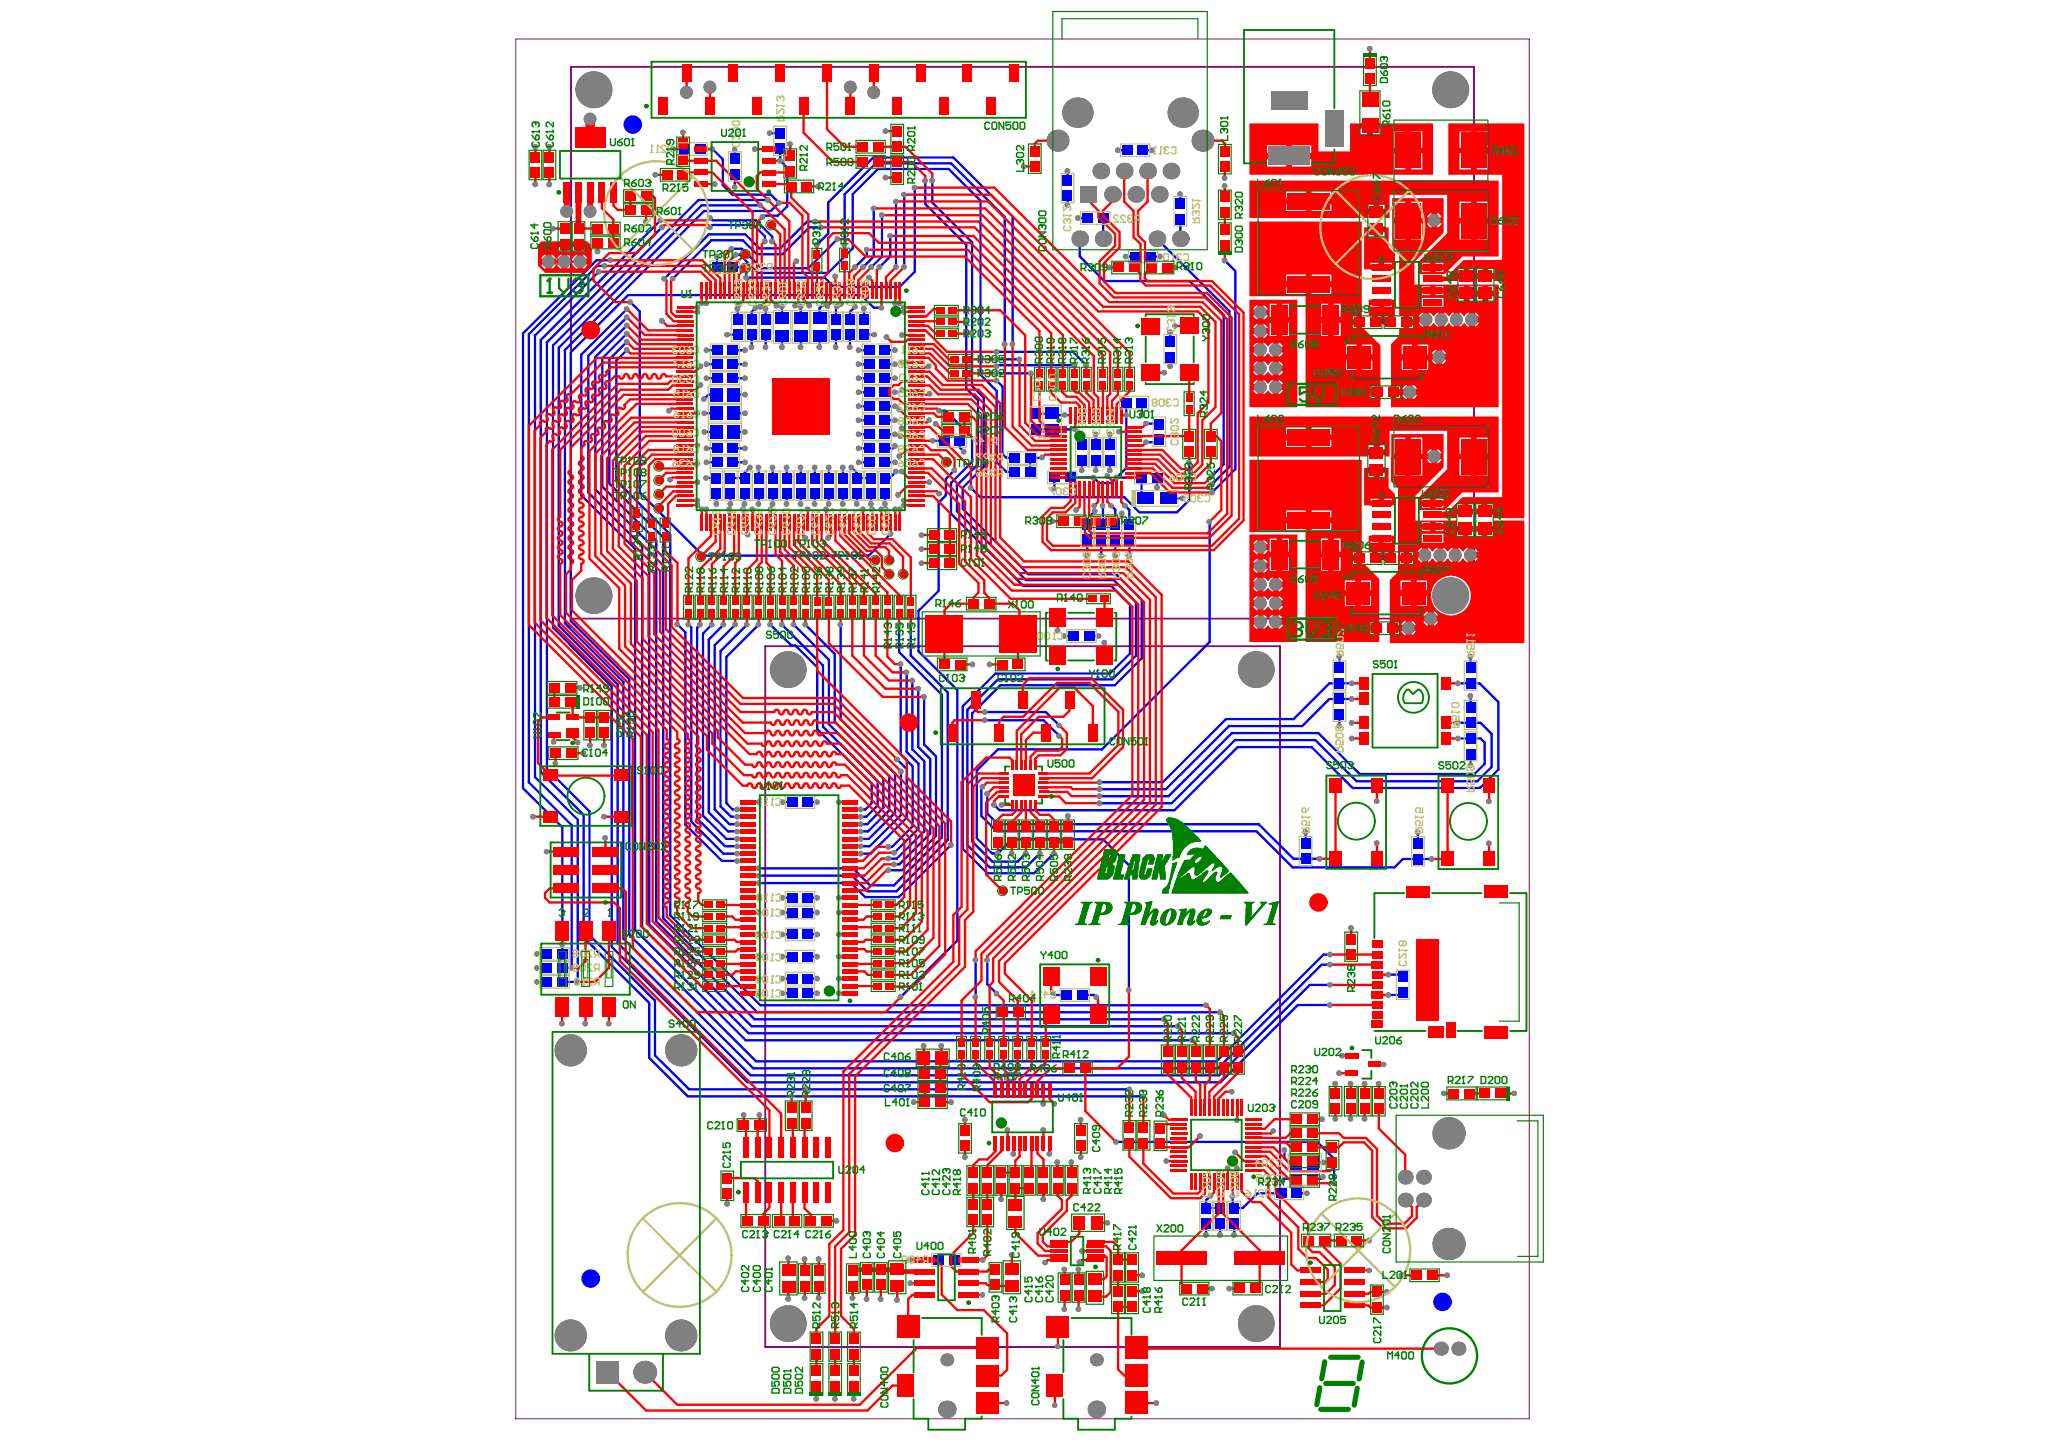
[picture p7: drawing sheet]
<svg xmlns="http://www.w3.org/2000/svg" width="291mm" height="204mm" viewBox="0 0 291 204" stroke-linecap="round" stroke-linejoin="round" font-family="sans-serif">
<path d="M72.8 5.5h142.9v194.7h-142.9z" fill="none" stroke="#800080" stroke-width=".14"/>
<path d="M112.3 57.3h1.3M113 56.7v1.3" fill="none" stroke="#008000" stroke-width=".14"/>
<path d="M80.6 9.4h127.4v77.9h-127.4zM108 91.2h72.6v98.9h-72.6z" fill="none" stroke="#800080" stroke-width=".26"/>
<circle cx="93.4" cy="32.1" r=".17" fill="#00f"/>
<g fill="none" stroke="#00f" stroke-width=".33">
<path d="M100.2 30.8l.3 .3M103.8 35.9h.6M104.6 37.7l.7 .6v.9M107.9 33.4v.7M108.9 33.4v.7M114.2 32.1h1.6M100 55.7l-.7 .6M116.2 42.9l-.6 .6M105.1 66.7v.8M97.1 88.2l.4 .3M98.8 88.2l-.5 .4M100.4 88.2l-1.2 1.2"/>
<path d="M111.7 91.1h.5M101.6 113.8l1.5 1.4"/>
</g>
<circle cx="118.6" cy="88.2" r=".17" fill="#00f"/>
<path d="M122.3 35.2v.8M118.1 43.2l-.2 .2M120.6 43.3l-.7 .7M120.9 66.7v.8M123.8 113.7l-1.6 1.5M125.4 119.5h.4M126.2 122h.7" fill="none" stroke="#00f" stroke-width=".33"/>
<circle cx="126.2" cy="120.3" r=".17" fill="#00f"/>
<g fill="none" stroke="#00f" stroke-width=".33">
<path d="M108.6 18.8h1.5M84.5 38.3l-9 9v62.3l6 6.1v22.9h-2.2M85.3 37.5h-1l-9.7 9.6v63.3l6.1 6v20.2h-1.4M86.1 36.7h-1.9l-10.4 10.3v64.2l5.5 5.5v17.9M93.2 31.1l-16.9 16.9v61l6 6v17.3l9.3 9.2v7.8l5.4 5.4h64.3M93.4 32.1l-16.2 16.2v60.2l6 6v17.5l9.2 9.2v7.7l4.8 4.8h62.1M94.9 21h1.7M98.8 21h1.7l1.5 1.5v3.6l1.3 1.4h5.4l1.2 1.1-1.2 1.2h-9.4l-19.6 19.6v38.6l8.2 8.2v36.3l18.4 18.3h65.5l14.7-14.7h1.2M100.2 32.1l.3-.3h5.8l1.6 1.6M100.5 31.1h6.1l2.3 2.3M101.2 36.2v1.5M103.4 37.7h1.2"/>
<path d="M103.7 21.1v1.3M103.7 24.6v1.8M104.4 35.9l2.5 2.6h9.9l3.5-3.5v-7.6l3.6-3.6h9.9l4.5 4.5v24.6l2.3 2.3v10l1.4 1.4h1.1M107.3 29h-8.3l-20.2 20.1v39.2l8.3 8.3v36.5l18.8 18.6h66.1l12.8-12.7h2.9M108.4 28.2h-9.9l-20.5 20.6v39.7l8.3 8.4v36.7l19.1 19.1h66.8l10.9-10.9h4.6M110.1 21v1.7l1 1v5.4l-1.4 1.3h-1.9M114.2 32.1l-3.8 3.8h-3.6l-2-2h-4.4l-5.5 5.4M115 31.3h-1.1l-3.8 3.7h-3l-2-1.9h-5.1l-6.3 6.2M115.3 34.6l1.5-1.6v-4.4l6.4-6.4h11.3l8.4 8.4v18M118.2 33.7l-4.2 4.1h-6.6l-2.7-2.7h-1.5M119.1 34.5v-7.1l4.4-4.4h10.7l7.6 7.6v18M122.3 36l-1.7 1.7"/>
<path d="M123.3 29.4v6.8l-1.5 1.5M124.4 30.4v5.8l-1.5 1.5M125.6 33.3v2.9l-1.5 1.5M126.4 28.4v9.3M127.6 27.5v10.2M129.1 26.5v11.8l-2.2 2.2h-9.2l-1.4-1.3h-11M130.5 25.5v3.3l5.8 5.8v20.2l1.7 1.7v9l-3 3v3.6l9.7 9.8h12.4l3.1 3.1v7.5l-3.3 3.4h-16.1l-4.3 4.3v19.1l3.1 3.1h5.1l2-2M131.5 25.5v3.1l5.6 5.6v20.3l1.7 1.6v9.8l-3 2.9v3l9.3 9.2h12.3l3.7 3.7v8.2l-3.8 3.8h-16.2l-4 4v18l2.9 2.9h3.6l1.1-1.2M150.6 24.1v1.4M150.6 27.6v1.3M152.1 30.8h1.3M152.3 33.7v2.5l3.5 3.5h12l4.8 4.7v21.1l-1.6 1.7"/>
<path d="M155.6 30.8v2.9M157.7 21.2h1.3M158.8 36.2h1.4M161.2 21.2h1.4M162.4 36.2h1.2M163.2 33.7l10.3 10.2v22l-2.5 2.4M166.5 27.4v1.3M166.5 30.9v2.8M172.8 36.8l1.5 1.4v28l-3.3 3.3M88.4 45.9l-4.4 4.5v18.7l7.6 7.5v53.8l14.4 14.4h60.2M88.4 43.6l-6.4 6.4v19.9l7.6 7.6v53.7l15.6 15.6h63M88.4 44.8l-5.4 5.4v19.3l7.6 7.6v53.7l15 15h68.5"/>
<path d="M88.4 48.2l-2.4 2.5v17.5l7.6 7.6v53.8l13.2 13.2h65.3M88.4 49.4l-1.4 1.5v16.9l7.6 7.6v53.8l12.7 12.7h62.9M88.4 47.1l-3.4 3.4v18.2l7.6 7.6v53.7l13.8 13.8h57.8M88.9 42.6l1.4 1.3v25.6l8.9 8.9h23.4l3.1-3.1M99.4 58.3h1.6M99.7 53.4h1.5M99.7 51.4h1.5M99.7 49.4h1.5M100 55.7h1M102.6 47.2h1.5M103.4 53.4h1.7M103.4 51.4h1.7"/>
<path d="M103.4 49.4h1.7M103.5 58.3h1.6M103.5 55.7h1.6M104.1 43.6v1.4M106 47.2v1.8M106.6 43.5l-.6 .5v1M108 43.6v1.4M108 47.2v1.8M110.3 43.3v1.6M110.3 47.3v1.7M113 43.3v1.6M113 47.3v1.7"/>
<path d="M115.6 43.5v1.4M115.6 47.3v1.7M117.9 43.4v1.6M117.9 47.2v1.8M119.9 44v1M119.9 47.2v1.8M121.1 59.3h1.5M121.1 57.3h1.5M121.1 53.4h1.5M121.1 51.4h1.5M121.1 49.4h1.5M121.1 55.4h1.5"/>
<path d="M121.9 47.2h1.5M121.9 43.6v1.4M124.4 43.4h-1.1l-1.8-1.8h-32.9l-8.1 8.1v37.9l8.3 8.3v36l17.9 17.9h64.9l15.1-15.1h1M124.8 59.3h1.5M124.8 57.3h1.5M124.8 53.4h1.5M124.8 51.4h1.5M124.8 49.4h1.5M124.8 55.4h1.5M132.5 58h.9l3.7 3.7v3.5l-2.9 2.9v4.4l10.2 10.2h12.4l2.6 2.7v6.8l-2.8 2.8h-16.2l-4.6 4.7v20.1l3.5 3.4h6.6l2.8-2.8M140.6 53.7l.8 .8v9.6l.6 .5h1.1M140.6 49.7h10.8l1.9 1.8"/>
<path d="M140.6 50.7h3.2M140.6 52.7h4.9M146.2 58.4h2.2l.1-.1 .3 .3h1.4M151.6 51.5h-10.8l-.2 .2M158.9 56.8v9.2l-2.1 2.2h-1.7l-.8-.8h-3.3M161.1 56.8v1.8M161.7 59.8h1.9M165.1 46.9v1.3M165.1 50.4v1.3M99.4 61h1.6M99.6 67.5h1.5M99.7 65.2h1.5"/>
<path d="M99.7 63.3h1.5M101.1 69.6v1.5M103.1 67.5h2M103.1 69.6v1.5M103.4 65.2h1.7M103.4 63.3h1.7M103.5 61h1.6M105.1 69.6v1.5M105.8 66l-.7 .7M107 66v1.5M107 69.6v1.5M109 66v1.5"/>
<path d="M109 69.6v1.5M111 66v1.5M111 69.6v1.5M113 66v1.5M113 69.6v1.5M115 66v1.5M115 69.6v1.5M116.9 66v1.5M116.9 69.6v1.5M118.9 66v1.5M118.9 69.6v1.5M120.1 66l.8 .7"/>
<path d="M120.9 67.5h2M120.9 69.6v1.5M121.1 65.2h1.5M121.1 61.3h1.5M121.1 63.3h1.5M122.9 69.6v1.5M124.8 65.2h1.5M124.8 61.3h1.5M124.9 69.6v1.5M126.3 62.9l-.4 .4h-1.1M126.4 66.5l-.9 1h-.6M131.6 62.2h1.6"/>
<path d="M134.7 66.4l-1.3 1.2v2.3l-1 1v12.5l-2.8 2.8v5.7l5.5 5.5v35.3l-8 8M135.4 62.2v.9l.6 .6M146.2 60.6h2.2l.1 .1 .1-.1h3.1M147 64.6h-1.7v2M148.8 67.4v1.5M152.6 61.3v1.4M152.6 64.9v1.5M153.4 76.2v2.2M154.5 72.1l-1.1 1.1v.8M154.6 61.3v1.4M154.6 64.9v1.5M155.4 76.2v2.2"/>
<path d="M155.6 71.3v2.5l-.2 .2M156.6 61.3v1.4M156.6 64.9v1.5M156.8 71.3l.5 .6v2.1M157.3 76.2v2.2M157.5 67.4h3.5v2.4l.5 .5M158.7 71.3l.6 .7v2M159.3 76.2v2.2M163.3 67.4v1.4M163.6 62l-.4 .4h-1.5M164.8 70.3h2.1M167.8 65.3v5.3l-1.8 1.7h-5.3l-2.1-2.1h-20.3l-1.3-1.4"/>
<path d="M170.6 73.6v17l-15.1 15.2h-14.7l-3 2.9v9.6l2.1 2.1h.9l2-2h12.8l3.7 3.7v17.6M95.6 88.1l1.1 1.1v27.2l5.1 5.1h2.2M97.5 88.5v27.4l4.5 4.6h2M98.3 88.6v26.9l4 3.9h1.7M99.2 89.4v25.7l3.3 3.3h1.5M102.1 88.2l-2.1 2v24.5l2.7 2.6h1.3M103.7 88.2l-2.9 2.9v23.1l2.1 2.1h1.1M105.4 88.2l-3.8 3.7v21.9M107 88.2l-4.5 4.5v20.6l.8 .9h.7M108.7 88.2l3 2.9M110.3 88.2l5.8 5.7v8.7l7.7 7.6v3.5M112 88.2l4.9 4.9v9.1l7.7 7.7v4.1l-2.3 2.3h-.8"/>
<path d="M112.2 91.1l3.1 3.1v8.7l7.7 7.7v2.7l-.9 .9h-.6M113.6 88.2l4.2 4.1v9.6l7.7 7.6v4.9l-3.1 2.9h-.9M118.6 88.2v13.3l7.7 7.7v5.5l-3.7 3.7h-1.1M126.8 88.2v3.8l6.1 6v20.2l-6.8 6.7h-3.4l-2.4-2.4h-13.2M127.1 93.7v12.7l1.7 1.7v8.5l-3 2.9M127.9 94.9v11.2l1.7 1.7v9.1l-3.4 3.4M128.5 88.2v4.3l5.2 5.2v20.8l-7.2 7.3h-4.1l-2.2-2.2h-13.1M128.7 96v9.8l1.7 1.6v9.9l-3.9 3.9h-1.1M129.5 97.2v8.2l1.7 1.7v10.5l-4.3 4.4M130.4 98.3v6.8l1.7 1.6v11.3l-4.9 4.8h-1.8M150.2 89.8h1.3M153.7 89.8h1.3"/>
<path d="M189 92.6v1.6M190.7 98.6h-3.1l-3.9 3.9h-10.3l-8.9 8.9h-9.4M190.7 96.4h-3.1l-5.1 5.1h-9.5l-9 8.9h-8.9M205.7 96.4h3l2.7 2.7v9.5l-2.6 2.6h-18l-5.8-5.8h-10.4l-8.9 8.9h-24.7l-.8-.7M207.5 92.6v1.6M207.5 98.2v1.6M103.1 115.2h.9M110.4 113.2h1.4M114 113.2h1.3M121.5 115.2h.7M126.6 107.2l1.3 1.3v6.9l-5.1 5.1h-1.3M127.1 108.9v6.1l-4.4 4.4h-1.2"/>
<path d="M134.2 119.2l-7.4 7.4h-4.7l-2-2h-13M138.6 111l-.1 .2v4l2.1 2.1h36.7l5.1 5.1h14.3l1.2-1.2h4.1M139 100.5h8.5l2 1.9M139 101.6h8.2l2.3 2.2M139.3 112v2.8l1.5 1.5h36.8l4.9 4.9h3.7M184.2 117.4v1.6M189 100.8v1.6M200 117.4v1.6M205.7 104.2h3.2l.5 .6v3l-1.4 1.4h-16.2l-5.8-5.8h-12.2l-8.9 8.9h-9.8M205.7 102h3.2l1.5 1.5v4.7l-2 2h-17l-5.8-5.8h-11.4l-8.9 8.9h-10.2M207.5 106.4v1.6M75.8 138.6h1.3"/>
<path d="M75.8 136.6h1.3M75.8 134.6h1.3M110.4 138.1h1.4M110.4 135h1.4M110.4 128.8h1.4M110.4 126.7h1.4M110.4 131.9h1.4M114 138.1h1.3M114 135h1.3M114 128.8h1.3M114 126.7h1.3M114 131.9h1.3"/>
<path d="M137.6 135.5v5.2M139.3 135.5v3.4l1.3 1.3M195.9 137.5h1.7l.3 .4M110.4 140.2h1.4M114 140.2h1.3M148.5 140.1l.3 .3h1.7M152.7 140.4h1.7l.3 .3M197.9 140.1l-.3 .3h-1.7M128.4 177.8h4M134.6 177.8h4.1M157.4 161.1h28.4l2.4 2.4v3.5M170.2 172.7v1.6"/>
<path d="M170.8 168.7l-.6 .7v1.1h1.9M172.1 172.7v1.6M174.1 172.7v1.6M180.8 168.4h-3.4l-2.1 2.1h-1.2l-.2-.3v-1.4M181.2 162.3v1.1l.6 .6h1M183 166.3h-1.7l-.4 .4M183 168.4h1.4M185.3 164h1.4M186.7 166.1l-.3 .2h-1.2"/>
</g>
<g fill="none" stroke="#00f" stroke-width="1.3">
<circle cx="89.3" cy="17.6" r=".66"/>
<circle cx="210.8" cy="19.6" r=".66"/>
<circle cx="83.3" cy="180.4" r=".66"/>
<circle cx="203.5" cy="183.7" r=".66"/>
</g>
<g fill="#808080">
<circle cx="184.2" cy="117.4" r=".4"/>
<circle cx="200" cy="117.4" r=".4"/>
<circle cx="210" cy="119" r=".4"/>
<circle cx="210" cy="113.1" r=".39"/>
<circle cx="194.2" cy="119" r=".4"/>
<circle cx="194.2" cy="113.1" r=".39"/>
<circle cx="186.2" cy="121.2" r=".4"/>
<circle cx="202" cy="121.2" r=".4"/>
<circle cx="138.6" cy="111" r=".4"/>
<circle cx="139.3" cy="112" r=".4"/>
<circle cx="207.4" cy="92.6" r=".4"/>
<circle cx="188.9" cy="92.6" r=".4"/>
<circle cx="188.9" cy="102.4" r=".4"/>
<circle cx="207.4" cy="108" r=".4"/>
<circle cx="207.4" cy="98.2" r=".4"/>
<circle cx="205.7" cy="102" r=".4"/>
<circle cx="205.7" cy="96.4" r=".4"/>
<circle cx="205.7" cy="104.2" r=".4"/>
<circle cx="190.7" cy="96.4" r=".4"/>
<circle cx="190.7" cy="98.6" r=".4"/>
<circle cx="190.7" cy="104.2" r=".4"/>
<circle cx="190.7" cy="102" r=".4"/>
<circle cx="111.2" cy="177.6" r=".4"/>
<circle cx="113.5" cy="177.7" r=".4"/>
<circle cx="115.5" cy="177.7" r=".4"/>
<circle cx="111.2" cy="183.3" r=".4"/>
<circle cx="113.5" cy="183.2" r=".4"/>
<circle cx="115.5" cy="183.2" r=".4"/>
<circle cx="120.3" cy="183.2" r=".4"/>
<circle cx="148.7" cy="155.8" r=".39"/>
<circle cx="147.2" cy="155.8" r=".4"/>
<circle cx="147.2" cy="169.2" r=".4"/>
<circle cx="151.1" cy="164" r=".4"/>
<circle cx="149.2" cy="164" r=".4"/>
<circle cx="152.1" cy="179.1" r=".39"/>
<circle cx="150.2" cy="179.1" r=".39"/>
<circle cx="161.1" cy="182.2" r=".4"/>
<circle cx="174.2" cy="162.6" r=".4"/>
<circle cx="184.4" cy="168.4" r=".39"/>
<circle cx="186.7" cy="164" r=".4"/>
<circle cx="186.6" cy="166.1" r=".4"/>
<circle cx="181.2" cy="162.3" r=".4"/>
<circle cx="180.9" cy="166.7" r=".4"/>
<circle cx="120.4" cy="197.4" r=".4"/>
<circle cx="117.8" cy="197.4" r=".4"/>
<circle cx="115.2" cy="197.4" r=".4"/>
<circle cx="132.8" cy="147.6" r=".39"/>
<circle cx="130.3" cy="147.6" r=".39"/>
<circle cx="128.9" cy="155.5" r=".39"/>
<circle cx="136.1" cy="158" r=".4"/>
<circle cx="147.2" cy="159.4" r=".39"/>
<circle cx="152.5" cy="158" r=".4"/>
<circle cx="142.1" cy="159.4" r=".38"/>
<circle cx="134.2" cy="155.5" r=".39"/>
<circle cx="152.3" cy="178.1" r=".4"/>
<circle cx="152.1" cy="184.8" r=".39"/>
<circle cx="150.2" cy="184.8" r=".39"/>
<circle cx="161.1" cy="180" r=".4"/>
<circle cx="142.7" cy="177.1" r=".4"/>
<circle cx="138.6" cy="182.7" r=".39"/>
<circle cx="128.4" cy="181.1" r=".4"/>
<circle cx="126.5" cy="183.5" r=".4"/>
<circle cx="124.2" cy="183.3" r=".4"/>
<circle cx="122.3" cy="183.3" r=".4"/>
<circle cx="163.1" cy="198" r=".4"/>
<circle cx="149.2" cy="190" r=".39"/>
<circle cx="148.8" cy="198.3" r=".39"/>
<circle cx="142" cy="198" r=".39"/>
<circle cx="197.7" cy="180" r=".39"/>
<circle cx="204.2" cy="180" r=".4"/>
<circle cx="161.3" cy="154.7" r=".39"/>
<circle cx="159.3" cy="153.7" r=".39"/>
<circle cx="81.8" cy="97.1" r=".4"/>
<circle cx="81.5" cy="104.8" r=".4"/>
<circle cx="78.1" cy="104.7" r=".39"/>
<circle cx="78.4" cy="107.7" r=".39"/>
<circle cx="85.2" cy="105.2" r=".39"/>
<circle cx="83.2" cy="105.2" r=".39"/>
<circle cx="82.3" cy="106.3" r=".4"/>
<circle cx="75.2" cy="115.2" r=".4"/>
<circle cx="85.2" cy="115.2" r=".4"/>
<circle cx="155.1" cy="110.4" r=".4"/>
<circle cx="155.1" cy="111.4" r=".4"/>
<circle cx="155.1" cy="112.3" r=".4"/>
<circle cx="155.1" cy="113.3" r=".4"/>
<circle cx="140.2" cy="113.6" r=".4"/>
<circle cx="85.4" cy="118.2" r=".4"/>
<circle cx="77.1" cy="120.2" r=".38"/>
<circle cx="79.3" cy="133.3" r=".38"/>
<circle cx="81.5" cy="138.6" r=".4"/>
<circle cx="80.6" cy="136.6" r=".4"/>
<circle cx="75.7" cy="134.6" r=".39"/>
<circle cx="75.7" cy="136.6" r=".39"/>
<circle cx="75.7" cy="138.6" r=".39"/>
<circle cx="111.7" cy="154.7" r=".4"/>
<circle cx="113.6" cy="153.7" r=".4"/>
<circle cx="164.5" cy="163.8" r=".39"/>
<circle cx="164.2" cy="157.3" r=".4"/>
<circle cx="173.8" cy="154" r=".4"/>
<circle cx="179.6" cy="159.6" r=".38"/>
<circle cx="126.9" cy="57.8" r=".4"/>
<circle cx="127" cy="61.6" r=".39"/>
<circle cx="126.9" cy="64.4" r=".4"/>
<circle cx="132.5" cy="69.7" r=".4"/>
<circle cx="131.1" cy="68" r=".39"/>
<circle cx="126.7" cy="69.8" r=".4"/>
<circle cx="127.2" cy="66.5" r=".4"/>
<circle cx="213.6" cy="154.3" r=".39"/>
<circle cx="190.6" cy="130.9" r=".4"/>
<circle cx="150.6" cy="115.2" r=".4"/>
<circle cx="142.7" cy="120.4" r=".4"/>
<circle cx="127" cy="93.7" r=".4"/>
<circle cx="127.9" cy="94.9" r=".4"/>
<circle cx="128.7" cy="96" r=".4"/>
<circle cx="129.5" cy="97.2" r=".4"/>
<circle cx="130.3" cy="98.3" r=".4"/>
<circle cx="128.5" cy="88.1" r=".39"/>
<circle cx="126.8" cy="88.1" r=".39"/>
<circle cx="118.6" cy="88.1" r=".39"/>
<circle cx="102.9" cy="71.9" r=".4"/>
<circle cx="105.5" cy="75.4" r=".4"/>
<circle cx="106.1" cy="71.9" r=".39"/>
<circle cx="104.8" cy="71.9" r=".4"/>
<circle cx="108.7" cy="71.9" r=".4"/>
<circle cx="113.6" cy="75.9" r=".4"/>
<circle cx="113.9" cy="71.9" r=".4"/>
<circle cx="116.5" cy="71.9" r=".39"/>
<circle cx="116.8" cy="75.9" r=".4"/>
<circle cx="123" cy="71.9" r=".39"/>
<circle cx="124.3" cy="71.9" r=".4"/>
<circle cx="125" cy="71.9" r=".39"/>
<circle cx="121.7" cy="71.9" r=".4"/>
<circle cx="78" cy="32.3" r=".38"/>
<circle cx="83.2" cy="29.8" r=".91"/>
<circle cx="83.2" cy="16.8" r=".91"/>
<circle cx="79.9" cy="29.8" r=".91"/>
<circle cx="177.8" cy="79.8" r=".91"/>
<circle cx="177.8" cy="77.2" r=".91"/>
<circle cx="177.8" cy="82.5" r=".91"/>
<circle cx="177.8" cy="87.7" r=".91"/>
<circle cx="177.8" cy="85.1" r=".91"/>
<circle cx="179.9" cy="87.7" r=".91"/>
<circle cx="179.9" cy="85.1" r=".91"/>
<circle cx="179.9" cy="82.5" r=".91"/>
<circle cx="201.8" cy="87.3" r=".91"/>
<circle cx="198.7" cy="88.6" r=".91"/>
<circle cx="202.3" cy="64.4" r=".91"/>
<circle cx="202.3" cy="31.1" r=".91"/>
<circle cx="198.9" cy="55.3" r=".91"/>
<circle cx="203" cy="50.4" r=".91"/>
<circle cx="179.9" cy="49.3" r=".91"/>
<circle cx="179.9" cy="52" r=".91"/>
<circle cx="179.9" cy="54.6" r=".91"/>
<circle cx="177.8" cy="52" r=".91"/>
<circle cx="177.8" cy="54.6" r=".91"/>
<circle cx="177.8" cy="49.3" r=".91"/>
<circle cx="177.8" cy="44.1" r=".91"/>
<circle cx="177.8" cy="46.7" r=".91"/>
<circle cx="203.3" cy="45.1" r=".91"/>
<circle cx="205.5" cy="45.1" r=".91"/>
<circle cx="201" cy="78.3" r=".91"/>
<circle cx="203.2" cy="78.3" r=".91"/>
<circle cx="205.3" cy="78.3" r=".91"/>
<circle cx="207.4" cy="78.3" r=".91"/>
<circle cx="207.6" cy="45.1" r=".91"/>
<circle cx="201.2" cy="45.1" r=".91"/>
<circle cx="193.2" cy="6.9" r=".4"/>
<circle cx="138.9" cy="100.5" r=".4"/>
<circle cx="138.9" cy="101.6" r=".4"/>
<circle cx="149.4" cy="103.9" r=".38"/>
<circle cx="149.4" cy="102.4" r=".38"/>
<circle cx="141.3" cy="113.6" r=".4"/>
<circle cx="92.4" cy="24.7" r=".4"/>
<circle cx="96.3" cy="18.7" r=".39"/>
<circle cx="115.4" cy="26.3" r=".4"/>
<circle cx="111.5" cy="20.3" r=".39"/>
<circle cx="94.9" cy="21" r=".4"/>
<circle cx="105.2" cy="39.2" r=".4"/>
<circle cx="100.5" cy="21" r=".39"/>
<circle cx="110" cy="22.7" r=".4"/>
<circle cx="107.6" cy="30.6" r=".4"/>
<circle cx="109.9" cy="28.6" r=".4"/>
<circle cx="104.3" cy="43" r=".4"/>
<circle cx="127.5" cy="70.6" r=".38"/>
<circle cx="127.5" cy="71.3" r=".39"/>
<circle cx="126.3" cy="71.9" r=".4"/>
<circle cx="126.9" cy="71.9" r=".39"/>
<circle cx="99.6" cy="71.9" r=".4"/>
<circle cx="99" cy="71.9" r=".4"/>
<circle cx="98.4" cy="70.6" r=".39"/>
<circle cx="98.4" cy="71.3" r=".4"/>
<circle cx="126.3" cy="42.8" r=".4"/>
<circle cx="126.9" cy="42.8" r=".39"/>
<circle cx="127.5" cy="44" r=".38"/>
<circle cx="127.5" cy="43.4" r=".39"/>
<circle cx="99" cy="42.8" r=".4"/>
<circle cx="99.6" cy="42.8" r=".4"/>
<circle cx="98.4" cy="43.4" r=".4"/>
<circle cx="98.4" cy="44" r=".39"/>
<circle cx="116.7" cy="43.2" r=".38"/>
<circle cx="137.1" cy="47.1" r=".4"/>
<circle cx="125.1" cy="47.6" r=".4"/>
<circle cx="131.1" cy="55.6" r=".4"/>
<circle cx="127.2" cy="55.1" r=".4"/>
<circle cx="127.2" cy="47.3" r=".4"/>
<circle cx="131" cy="51.7" r=".4"/>
<circle cx="127.2" cy="51.2" r=".4"/>
<circle cx="118.6" cy="42.9" r=".39"/>
<circle cx="116.2" cy="42.9" r=".39"/>
<circle cx="122.6" cy="39.2" r=".4"/>
<circle cx="115.6" cy="49" r=".4"/>
<circle cx="112.9" cy="49" r=".4"/>
<circle cx="110.3" cy="49" r=".4"/>
<circle cx="112.9" cy="43.3" r=".4"/>
<circle cx="110.3" cy="43.3" r=".4"/>
<circle cx="99.3" cy="56.3" r=".4"/>
<circle cx="99.3" cy="58.3" r=".39"/>
<circle cx="99.3" cy="61" r=".39"/>
<circle cx="105.1" cy="61" r=".4"/>
<circle cx="105.1" cy="58.3" r=".4"/>
<circle cx="105.1" cy="55.7" r=".4"/>
<circle cx="105.8" cy="66" r=".39"/>
<circle cx="120.1" cy="66" r=".4"/>
<circle cx="126.4" cy="66.5" r=".4"/>
<circle cx="124.8" cy="71.1" r=".4"/>
<circle cx="122.8" cy="71.1" r=".4"/>
<circle cx="120.9" cy="71.1" r=".4"/>
<circle cx="116.9" cy="71.1" r=".4"/>
<circle cx="118.9" cy="71.1" r=".4"/>
<circle cx="114.9" cy="71.1" r=".4"/>
<circle cx="112.9" cy="71.1" r=".4"/>
<circle cx="107" cy="66" r=".4"/>
<circle cx="109" cy="66" r=".4"/>
<circle cx="116.9" cy="66" r=".4"/>
<circle cx="118.9" cy="66" r=".4"/>
<circle cx="114.9" cy="66" r=".4"/>
<circle cx="112.9" cy="66" r=".4"/>
<circle cx="111" cy="66" r=".4"/>
<circle cx="111" cy="71.1" r=".4"/>
<circle cx="109" cy="71.1" r=".4"/>
<circle cx="107" cy="71.1" r=".4"/>
<circle cx="105" cy="71.1" r=".4"/>
<circle cx="103" cy="71.1" r=".4"/>
<circle cx="101.1" cy="71.1" r=".4"/>
<circle cx="99.6" cy="67.4" r=".39"/>
<circle cx="105.1" cy="65.2" r=".4"/>
<circle cx="105.1" cy="63.3" r=".4"/>
<circle cx="99.6" cy="63.3" r=".39"/>
<circle cx="99.6" cy="65.2" r=".39"/>
<circle cx="99.6" cy="49.4" r=".39"/>
<circle cx="99.6" cy="51.4" r=".39"/>
<circle cx="99.6" cy="53.4" r=".39"/>
<circle cx="105.1" cy="53.4" r=".4"/>
<circle cx="105.1" cy="51.4" r=".4"/>
<circle cx="105.1" cy="49.4" r=".4"/>
<circle cx="108" cy="49" r=".4"/>
<circle cx="106" cy="49" r=".4"/>
<circle cx="102.6" cy="47.2" r=".39"/>
<circle cx="126.2" cy="49.4" r=".4"/>
<circle cx="126.2" cy="51.4" r=".4"/>
<circle cx="126.2" cy="53.4" r=".4"/>
<circle cx="126.2" cy="55.4" r=".4"/>
<circle cx="126.2" cy="57.3" r=".4"/>
<circle cx="126.2" cy="59.3" r=".4"/>
<circle cx="126.2" cy="61.3" r=".4"/>
<circle cx="126.2" cy="65.2" r=".4"/>
<circle cx="121.1" cy="61.3" r=".39"/>
<circle cx="121.1" cy="63.3" r=".39"/>
<circle cx="121.1" cy="65.2" r=".39"/>
<circle cx="121.1" cy="59.3" r=".39"/>
<circle cx="121.1" cy="57.3" r=".39"/>
<circle cx="121.1" cy="55.4" r=".39"/>
<circle cx="121.1" cy="53.4" r=".39"/>
<circle cx="121.1" cy="51.4" r=".39"/>
<circle cx="121.1" cy="49.4" r=".39"/>
<circle cx="123.3" cy="47.2" r=".39"/>
<circle cx="119.9" cy="49" r=".4"/>
<circle cx="117.9" cy="49" r=".4"/>
<circle cx="118.1" cy="43.2" r=".4"/>
<circle cx="121.9" cy="43.6" r=".4"/>
<circle cx="108" cy="43.6" r=".4"/>
<circle cx="106.6" cy="43.5" r=".4"/>
<circle cx="104" cy="43.6" r=".4"/>
<circle cx="75.5" cy="20.7" r=".4"/>
<circle cx="77.5" cy="20.7" r=".4"/>
<circle cx="75.5" cy="26" r=".4"/>
<circle cx="77.5" cy="26" r=".4"/>
<circle cx="115.2" cy="34.6" r=".4"/>
<circle cx="119.1" cy="34.5" r=".39"/>
<circle cx="150.2" cy="58.6" r=".38"/>
<circle cx="151.6" cy="60.6" r=".38"/>
<circle cx="158.9" cy="58.6" r=".39"/>
<circle cx="195.8" cy="140.4" r=".39"/>
<circle cx="195.8" cy="137.5" r=".39"/>
<circle cx="157.8" cy="60.9" r=".38"/>
<circle cx="161.7" cy="59.8" r=".39"/>
<circle cx="161.7" cy="62.4" r=".39"/>
<circle cx="136.3" cy="45.4" r=".4"/>
<circle cx="140.6" cy="51.7" r=".4"/>
<circle cx="137.6" cy="135.5" r=".39"/>
<circle cx="139.3" cy="135.5" r=".39"/>
<circle cx="147.4" cy="178.2" r=".39"/>
<circle cx="152.7" cy="176.5" r=".4"/>
<circle cx="156.2" cy="172.6" r=".39"/>
<circle cx="141.2" cy="169.2" r=".4"/>
<circle cx="143" cy="162.8" r=".39"/>
<circle cx="148" cy="162.8" r=".38"/>
<circle cx="152.5" cy="163.3" r=".4"/>
<circle cx="136.1" cy="163.3" r=".4"/>
<circle cx="138.6" cy="177.8" r=".4"/>
<circle cx="128.4" cy="177.8" r=".4"/>
<circle cx="125.3" cy="122.8" r=".4"/>
<circle cx="126.1" cy="122" r=".4"/>
<circle cx="125.3" cy="121.2" r=".4"/>
<circle cx="126.1" cy="120.3" r=".4"/>
<circle cx="125.3" cy="119.5" r=".4"/>
<circle cx="107" cy="124.6" r=".39"/>
<circle cx="107" cy="123.6" r=".38"/>
<circle cx="107" cy="122.5" r=".39"/>
<circle cx="107" cy="140.2" r=".39"/>
<circle cx="118.4" cy="126.7" r=".4"/>
<circle cx="118.4" cy="128.8" r=".4"/>
<circle cx="118.4" cy="131.9" r=".4"/>
<circle cx="118.4" cy="135" r=".4"/>
<circle cx="118.4" cy="138.1" r=".4"/>
<circle cx="118.4" cy="140.2" r=".4"/>
<circle cx="107" cy="138.1" r=".39"/>
<circle cx="107" cy="135" r=".39"/>
<circle cx="107" cy="131.9" r=".39"/>
<circle cx="107" cy="128.8" r=".39"/>
<circle cx="107" cy="126.7" r=".39"/>
<circle cx="110.4" cy="140.2" r=".4"/>
<circle cx="115.3" cy="140.2" r=".4"/>
<circle cx="110.4" cy="138.1" r=".4"/>
<circle cx="115.3" cy="138.1" r=".4"/>
<circle cx="110.4" cy="135" r=".4"/>
<circle cx="115.3" cy="135" r=".4"/>
<circle cx="110.4" cy="131.9" r=".4"/>
<circle cx="115.3" cy="131.9" r=".4"/>
<circle cx="110.4" cy="128.8" r=".4"/>
<circle cx="115.3" cy="128.8" r=".4"/>
<circle cx="110.4" cy="126.7" r=".4"/>
<circle cx="115.3" cy="126.7" r=".4"/>
<circle cx="115.3" cy="113.2" r=".39"/>
<circle cx="110.4" cy="113.2" r=".39"/>
<circle cx="118.4" cy="113.2" r=".39"/>
<circle cx="107" cy="113.2" r=".38"/>
<circle cx="204.7" cy="84" r="2.6"/>
<circle cx="83.8" cy="84" r="2.6"/>
<circle cx="83.8" cy="12.7" r="2.61"/>
<circle cx="204.7" cy="12.7" r="2.61"/>
<circle cx="80.5" cy="188.4" r="2.27"/>
<circle cx="96.1" cy="188.4" r="2.27"/>
<circle cx="80.5" cy="148.2" r="2.28"/>
<circle cx="96.1" cy="148.2" r="2.28"/>
<circle cx="177.2" cy="94.5" r="2.6"/>
<circle cx="111.2" cy="94.5" r="2.6"/>
<circle cx="111.2" cy="186.8" r="2.6"/>
<circle cx="177.2" cy="186.8" r="2.6"/>
<circle cx="109.8" cy="60.4" r=".43"/>
<circle cx="109.8" cy="57.3" r=".43"/>
<circle cx="109.8" cy="58.9" r=".43"/>
<circle cx="111.4" cy="60.4" r=".43"/>
<circle cx="112.9" cy="60.4" r=".43"/>
<circle cx="111.4" cy="58.9" r=".43"/>
<circle cx="112.9" cy="58.9" r=".43"/>
<circle cx="111.4" cy="57.3" r=".43"/>
<circle cx="109.8" cy="54.2" r=".43"/>
<circle cx="109.8" cy="55.8" r=".43"/>
<circle cx="111.4" cy="55.8" r=".43"/>
<circle cx="112.9" cy="57.3" r=".43"/>
<circle cx="111.4" cy="54.2" r=".43"/>
<circle cx="112.9" cy="55.8" r=".43"/>
<circle cx="114.5" cy="60.4" r=".42"/>
<circle cx="114.5" cy="57.3" r=".42"/>
<circle cx="114.5" cy="58.9" r=".42"/>
<circle cx="116.1" cy="58.9" r=".43"/>
<circle cx="116.1" cy="60.4" r=".43"/>
<circle cx="116.1" cy="55.8" r=".43"/>
<circle cx="116.1" cy="57.3" r=".43"/>
<circle cx="114.5" cy="55.8" r=".42"/>
<circle cx="112.9" cy="54.2" r=".43"/>
<circle cx="114.5" cy="54.2" r=".42"/>
<circle cx="116.1" cy="54.2" r=".43"/>
<circle cx="145.2" cy="110" r=".43"/>
<circle cx="145.2" cy="111.6" r=".43"/>
<circle cx="143.6" cy="110" r=".43"/>
<circle cx="143.6" cy="111.6" r=".43"/>
<circle cx="107" cy="88.1" r=".39"/>
<circle cx="105.4" cy="88.1" r=".39"/>
<circle cx="103.7" cy="88.1" r=".39"/>
<circle cx="102.1" cy="88.1" r=".39"/>
<circle cx="100.4" cy="88.1" r=".39"/>
<circle cx="98.8" cy="88.1" r=".39"/>
<circle cx="97.1" cy="88.1" r=".39"/>
<circle cx="95.5" cy="88.1" r=".39"/>
<circle cx="104" cy="114.2" r=".4"/>
<circle cx="104" cy="115.3" r=".39"/>
<circle cx="104" cy="116.3" r=".4"/>
<circle cx="104" cy="117.3" r=".39"/>
<circle cx="104" cy="118.4" r=".4"/>
<circle cx="104" cy="119.4" r=".39"/>
<circle cx="104" cy="120.5" r=".4"/>
<circle cx="104" cy="121.5" r=".39"/>
<circle cx="121.4" cy="114.2" r=".39"/>
<circle cx="121.4" cy="115.3" r=".38"/>
<circle cx="121.4" cy="116.3" r=".39"/>
<circle cx="121.4" cy="117.3" r=".38"/>
<circle cx="121.4" cy="118.4" r=".39"/>
<circle cx="108.7" cy="88.1" r=".39"/>
<circle cx="110.3" cy="88.1" r=".39"/>
<circle cx="112" cy="88.1" r=".39"/>
<circle cx="113.6" cy="88.1" r=".39"/>
<circle cx="121.4" cy="119.4" r=".38"/>
<circle cx="121.4" cy="120.5" r=".39"/>
<circle cx="154.7" cy="140.7" r=".4"/>
<circle cx="148.5" cy="140.1" r=".39"/>
<circle cx="140.6" cy="140.2" r=".4"/>
<circle cx="137.6" cy="140.7" r=".4"/>
<circle cx="171" cy="181.8" r=".4"/>
<circle cx="173.4" cy="181.8" r=".4"/>
<circle cx="102.6" cy="169.9" r=".4"/>
<circle cx="104.9" cy="157.3" r=".38"/>
<circle cx="107.1" cy="157.3" r=".38"/>
<circle cx="118" cy="172.3" r=".4"/>
<circle cx="195.6" cy="182.3" r=".4"/>
<circle cx="195.6" cy="184.5" r=".4"/>
<circle cx="193.1" cy="179.3" r=".38"/>
<circle cx="126.6" cy="107.2" r=".39"/>
<circle cx="127.1" cy="108.9" r=".4"/>
<circle cx="134.1" cy="119.2" r=".4"/>
<circle cx="149.2" cy="89" r=".4"/>
<circle cx="155.8" cy="90.7" r=".4"/>
<circle cx="155" cy="89.8" r=".39"/>
<circle cx="150.1" cy="89.8" r=".38"/>
<circle cx="106.5" cy="21" r=".4"/>
<circle cx="100.8" cy="26" r=".4"/>
<circle cx="103.6" cy="21.1" r=".39"/>
<circle cx="103.6" cy="26.4" r=".38"/>
<circle cx="140.6" cy="49.7" r=".4"/>
<circle cx="140.6" cy="52.7" r=".4"/>
<circle cx="109.5" cy="43.1" r=".4"/>
<circle cx="107.9" cy="34.1" r=".4"/>
<circle cx="108.9" cy="34.1" r=".4"/>
<circle cx="103.8" cy="35.9" r=".4"/>
<circle cx="103.2" cy="35.1" r=".39"/>
<circle cx="117.8" cy="39" r=".4"/>
<circle cx="120.6" cy="37.7" r=".4"/>
<circle cx="121.8" cy="37.7" r=".4"/>
<circle cx="122.9" cy="37.7" r=".4"/>
<circle cx="124.1" cy="37.7" r=".4"/>
<circle cx="126.4" cy="37.7" r=".4"/>
<circle cx="127.5" cy="37.7" r=".4"/>
<circle cx="127.5" cy="27.5" r=".4"/>
<circle cx="126.4" cy="28.4" r=".39"/>
<circle cx="125.6" cy="33.3" r=".39"/>
<circle cx="124.4" cy="30.4" r=".4"/>
<circle cx="123.2" cy="29.4" r=".4"/>
<circle cx="122.3" cy="35.2" r=".39"/>
<circle cx="118.1" cy="33.7" r=".4"/>
<circle cx="164.2" cy="143.8" r=".4"/>
<circle cx="166.2" cy="144.8" r=".4"/>
<circle cx="168.1" cy="146.8" r=".4"/>
<circle cx="170.1" cy="141.9" r=".4"/>
<circle cx="172.1" cy="142.8" r=".4"/>
<circle cx="174" cy="145.8" r=".4"/>
<circle cx="115" cy="31.3" r=".4"/>
<circle cx="115.8" cy="32.1" r=".4"/>
<circle cx="94.9" cy="39.3" r=".39"/>
<circle cx="93.7" cy="39.3" r=".4"/>
<circle cx="165.1" cy="46.9" r=".4"/>
<circle cx="165.1" cy="51.7" r=".4"/>
<circle cx="150.6" cy="24.1" r=".4"/>
<circle cx="150.6" cy="28.9" r=".4"/>
<circle cx="157.7" cy="21.2" r=".4"/>
<circle cx="162.5" cy="21.2" r=".39"/>
<circle cx="166.5" cy="27.4" r=".4"/>
<circle cx="172.8" cy="25.1" r=".4"/>
<circle cx="172.8" cy="26.2" r=".39"/>
<circle cx="152.1" cy="30.8" r=".4"/>
<circle cx="148.4" cy="73.5" r=".4"/>
<circle cx="165.8" cy="37.8" r=".4"/>
<circle cx="156.5" cy="37.8" r=".39"/>
<circle cx="152.6" cy="61.3" r=".4"/>
<circle cx="154.6" cy="61.3" r=".4"/>
<circle cx="156.6" cy="61.3" r=".4"/>
<circle cx="151.8" cy="72" r=".4"/>
<circle cx="161.1" cy="58.6" r=".39"/>
<circle cx="172.8" cy="36.8" r=".4"/>
<circle cx="163.6" cy="36.2" r=".4"/>
<circle cx="158.8" cy="36.2" r=".4"/>
<circle cx="187.6" cy="134.7" r=".4"/>
<circle cx="187.6" cy="136.1" r=".4"/>
<circle cx="187.6" cy="139" r=".39"/>
<circle cx="187.6" cy="141.8" r=".4"/>
<circle cx="88.4" cy="49.4" r=".4"/>
<circle cx="88.4" cy="48.2" r=".4"/>
<circle cx="88.4" cy="47.1" r=".4"/>
<circle cx="88.4" cy="45.9" r=".4"/>
<circle cx="88.4" cy="44.8" r=".4"/>
<circle cx="88.4" cy="43.6" r=".4"/>
<circle cx="101.1" cy="36.2" r=".4"/>
<circle cx="79.3" cy="144.5" r=".4"/>
<circle cx="82.6" cy="144.5" r=".4"/>
<circle cx="85.9" cy="144.5" r=".4"/>
<circle cx="108.3" cy="28.2" r=".4"/>
<circle cx="107.3" cy="29" r=".39"/>
<circle cx="100.1" cy="30.8" r=".4"/>
<circle cx="100.1" cy="32.1" r=".4"/>
<circle cx="93.2" cy="31.1" r=".4"/>
<circle cx="93.4" cy="32.1" r=".39"/>
<circle cx="130" cy="75.5" r=".38"/>
<circle cx="130" cy="77.5" r=".38"/>
<circle cx="130" cy="79.5" r=".38"/>
<circle cx="137.2" cy="93.8" r=".39"/>
<circle cx="139.6" cy="93.8" r=".39"/>
<circle cx="100.1" cy="12.3" r=".91"/>
<circle cx="123.3" cy="13" r=".91"/>
<circle cx="119.9" cy="12.3" r=".91"/>
<circle cx="96.8" cy="13" r=".91"/>
<circle cx="154.2" cy="67.4" r=".4"/>
<circle cx="148.7" cy="69" r=".38"/>
<circle cx="152.6" cy="66.4" r=".4"/>
<circle cx="154.6" cy="66.4" r=".4"/>
<circle cx="156.6" cy="66.4" r=".4"/>
<circle cx="157.5" cy="67.4" r=".4"/>
<circle cx="156.2" cy="67.2" r=".4"/>
<circle cx="155.5" cy="71.4" r=".38"/>
<circle cx="154.4" cy="71.4" r=".38"/>
<circle cx="156.7" cy="71.4" r=".38"/>
<circle cx="158.7" cy="71.4" r=".39"/>
<circle cx="158.2" cy="72.5" r=".4"/>
<circle cx="154.4" cy="72.1" r=".4"/>
<circle cx="131.1" cy="59.3" r=".39"/>
<circle cx="131.6" cy="62.2" r=".38"/>
<circle cx="132" cy="59.8" r=".4"/>
<circle cx="127.2" cy="60.4" r=".4"/>
<circle cx="165.7" cy="46" r=".39"/>
<circle cx="164.2" cy="52.6" r=".4"/>
<circle cx="151.6" cy="51.5" r=".4"/>
<circle cx="153.2" cy="51.5" r=".4"/>
<circle cx="163.2" cy="68.8" r=".39"/>
<circle cx="166.8" cy="70.3" r=".4"/>
<circle cx="170.9" cy="67.2" r=".4"/>
<circle cx="170.9" cy="69.5" r=".4"/>
<circle cx="170.9" cy="68.3" r=".4"/>
<circle cx="145.4" cy="52.7" r=".4"/>
<circle cx="143.8" cy="50.7" r=".39"/>
<circle cx="140.6" cy="50.7" r=".4"/>
<circle cx="144.4" cy="23.5" r=".39"/>
<circle cx="159.3" cy="78.4" r=".4"/>
<circle cx="153.3" cy="78.4" r=".4"/>
<circle cx="157.3" cy="78.4" r=".4"/>
<circle cx="155.3" cy="78.4" r=".4"/>
<circle cx="147" cy="64.6" r=".4"/>
<circle cx="140.6" cy="53.7" r=".4"/>
<circle cx="141.7" cy="48.6" r=".4"/>
<circle cx="142.8" cy="48.6" r=".4"/>
<circle cx="144.7" cy="120.4" r=".4"/>
<circle cx="146.7" cy="120.4" r=".4"/>
<circle cx="148.7" cy="120.4" r=".4"/>
<circle cx="132.5" cy="58" r=".4"/>
<circle cx="136" cy="63.7" r=".4"/>
<circle cx="193.1" cy="175" r=".4"/>
<circle cx="170.8" cy="168.7" r=".4"/>
<circle cx="170.1" cy="174.3" r=".4"/>
<circle cx="172.1" cy="174.3" r=".4"/>
<circle cx="174.1" cy="174.3" r=".4"/>
<circle cx="173.9" cy="168.8" r=".39"/>
<circle cx="174.5" cy="164.8" r=".38"/>
<circle cx="173.2" cy="164.8" r=".39"/>
<circle cx="130.5" cy="25.5" r=".4"/>
<circle cx="131.5" cy="25.5" r=".4"/>
<circle cx="129" cy="26.5" r=".4"/>
<circle cx="170.6" cy="73.6" r=".4"/>
<circle cx="140.7" cy="120.4" r=".4"/>
<circle cx="159.2" cy="139.7" r=".4"/>
<circle cx="188.2" cy="167" r=".4"/>
<circle cx="157.4" cy="161.1" r=".4"/>
<circle cx="134.6" cy="66.4" r=".4"/>
<circle cx="136.9" cy="68.8" r=".4"/>
<circle cx="167.7" cy="65.3" r=".38"/>
<circle cx="124.9" cy="18.5" r=".4"/>
<circle cx="124.9" cy="25.1" r=".4"/>
<circle cx="108.6" cy="18.8" r=".38"/>
<circle cx="98.4" cy="68" r=".4"/>
<circle cx="94.5" cy="67.7" r=".4"/>
<circle cx="98.4" cy="65.4" r=".4"/>
<circle cx="98.8" cy="54.3" r=".4"/>
<circle cx="98.8" cy="51.7" r=".4"/>
<circle cx="98.4" cy="58.3" r=".39"/>
<circle cx="94.4" cy="58" r=".4"/>
<circle cx="98.4" cy="62.9" r=".39"/>
<circle cx="189.3" cy="149" r=".4"/>
<circle cx="192.5" cy="157.9" r=".4"/>
<circle cx="190.5" cy="157.9" r=".4"/>
<circle cx="188.4" cy="157.9" r=".4"/>
<circle cx="169.3" cy="160.3" r=".4"/>
<circle cx="174.5" cy="158.1" r=".38"/>
<circle cx="188.9" cy="151.4" r=".4"/>
<circle cx="188.4" cy="152.9" r=".4"/>
<circle cx="186.5" cy="157.9" r=".4"/>
<circle cx="195.2" cy="150.2" r=".39"/>
<circle cx="203.7" cy="154.3" r=".38"/>
<circle cx="194.5" cy="152.9" r=".4"/>
<circle cx="192.5" cy="152.9" r=".4"/>
<circle cx="190.5" cy="152.9" r=".4"/>
<circle cx="124.3" cy="43.4" r=".39"/>
<circle cx="79.6" cy="36.9" r=".91"/>
<circle cx="93.4" cy="45.3" r=".4"/>
<circle cx="112.2" cy="43.1" r=".4"/>
<circle cx="112.3" cy="36.9" r=".4"/>
<circle cx="91.1" cy="31.3" r=".39"/>
<circle cx="84.4" cy="38.3" r=".4"/>
<circle cx="85.3" cy="37.5" r=".4"/>
<circle cx="86.1" cy="36.7" r=".39"/>
<circle cx="88.9" cy="42.6" r=".4"/>
<circle cx="125.6" cy="75.3" r=".4"/>
<circle cx="126.2" cy="62.9" r=".4"/>
<circle cx="120.6" cy="43.3" r=".4"/>
<circle cx="107.2" cy="43.3" r=".4"/>
<circle cx="114.2" cy="43.1" r=".4"/>
<circle cx="127" cy="140.7" r=".4"/>
<circle cx="77.4" cy="36.9" r=".91"/>
<circle cx="81.8" cy="36.9" r=".91"/>
<circle cx="84.3" cy="35.5" r=".4"/>
<circle cx="91" cy="193.6" r="1.62"/>
<circle cx="133.6" cy="191.9" r=".91"/>
<circle cx="154.7" cy="191.9" r=".91"/>
<circle cx="155.6" cy="33.7" r="1.17"/>
<circle cx="152.3" cy="33.7" r="1.17"/>
<circle cx="155.3" cy="24.1" r="1.17"/>
<circle cx="152" cy="15.9" r="2.15"/>
<circle cx="166.5" cy="33.7" r="1.17"/>
<circle cx="163.2" cy="33.7" r="1.17"/>
<circle cx="165.2" cy="24.1" r="1.17"/>
<circle cx="163.6" cy="27.4" r="1.17"/>
<circle cx="161.9" cy="24.1" r="1.17"/>
<circle cx="160.2" cy="27.4" r="1.17"/>
<circle cx="198.2" cy="169.3" r="1.04"/>
<circle cx="198.2" cy="166.1" r="1.04"/>
<circle cx="205.7" cy="190.3" r=".99"/>
<circle cx="203.3" cy="190.3" r=".99"/>
<circle cx="204.4" cy="175.5" r="2.28"/>
<circle cx="204.4" cy="159.9" r="2.28"/>
<circle cx="133.6" cy="198.9" r="1.24"/>
<circle cx="154.7" cy="198.9" r="1.24"/>
<circle cx="149.2" cy="19.9" r="1.55"/>
<circle cx="156.9" cy="27.4" r="1.17"/>
<circle cx="158.6" cy="24.1" r="1.17"/>
<circle cx="166.9" cy="15.9" r="2.15"/>
<circle cx="200.8" cy="169.3" r="1.04"/>
<circle cx="200.8" cy="166.1" r="1.04"/>
<circle cx="169.7" cy="19.9" r="1.55"/>
</g>
<g fill="#808080">
<path d="M84.1 192h3.3v3.3h-3.3z" fill-rule="evenodd"/>
<path d="M152.5 26.3h2.3v2.3h-2.3z" fill-rule="evenodd"/>
<path d="M179 20.7h5.8v2.6h-5.8z" fill-rule="evenodd"/>
<path d="M179.3 12.9h5.2v2.6h-5.2z" fill-rule="evenodd"/>
<path d="M187 15.6h2.6v5.2h-2.6z" fill-rule="evenodd"/>
</g>
<g fill="#00f">
<path d="M104.4 68.9h1.3v1.4h-1.3z" fill-rule="evenodd"/>
<path d="M104.4 66.8h1.3v1.4h-1.3z" fill-rule="evenodd"/>
<path d="M106.4 68.9h1.3v1.4h-1.3z" fill-rule="evenodd"/>
<path d="M106.4 66.8h1.3v1.4h-1.3z" fill-rule="evenodd"/>
<path d="M112.3 68.9h1.3v1.4h-1.3z" fill-rule="evenodd"/>
<path d="M112.3 66.8h1.3v1.4h-1.3z" fill-rule="evenodd"/>
<path d="M114.3 68.9h1.3v1.4h-1.3z" fill-rule="evenodd"/>
<path d="M114.3 66.8h1.3v1.4h-1.3z" fill-rule="evenodd"/>
<path d="M120.2 68.9h1.3v1.4h-1.3z" fill-rule="evenodd"/>
<path d="M120.2 66.8h1.3v1.4h-1.3z" fill-rule="evenodd"/>
<path d="M122.2 68.9h1.3v1.4h-1.3z" fill-rule="evenodd"/>
<path d="M122.2 66.8h1.3v1.4h-1.3z" fill-rule="evenodd"/>
<path d="M152 64.3h1.3v1.4h-1.3z" fill-rule="evenodd"/>
<path d="M153.9 64.3h1.4v1.4h-1.4z" fill-rule="evenodd"/>
<path d="M162.5 66.7h1.4v1.3h-1.4z" fill-rule="evenodd"/>
<path d="M188.3 97.9h1.3v1.4h-1.3z" fill-rule="evenodd"/>
<path d="M188.3 95.7h1.3v1.5h-1.3z" fill-rule="evenodd"/>
<path d="M206.8 105.7h1.3v1.4h-1.3z" fill-rule="evenodd"/>
<path d="M206.8 103.5h1.3v1.4h-1.3z" fill-rule="evenodd"/>
<path d="M206.8 95.7h1.3v1.5h-1.3z" fill-rule="evenodd"/>
<path d="M95.9 20.4h1.4v1.3h-1.4z" fill-rule="evenodd"/>
<path d="M109.4 20.3h1.3v1.4h-1.3z" fill-rule="evenodd"/>
<path d="M109.4 18.1h1.3v1.4h-1.3z" fill-rule="evenodd"/>
<path d="M117.3 46.5h1.3v1.4h-1.3z" fill-rule="evenodd"/>
<path d="M117.3 44.3h1.3v1.4h-1.3z" fill-rule="evenodd"/>
<path d="M154.7 73.3h1.3v1.4h-1.3z" fill-rule="evenodd"/>
<path d="M154.7 75.5h1.3v1.4h-1.3z" fill-rule="evenodd"/>
<path d="M156.7 73.3h1.3v1.4h-1.3z" fill-rule="evenodd"/>
<path d="M156.7 75.5h1.3v1.4h-1.3z" fill-rule="evenodd"/>
<path d="M159.4 35.6h1.5v1.3h-1.5z" fill-rule="evenodd"/>
<path d="M161.6 35.6h1.5v1.3h-1.5z" fill-rule="evenodd"/>
<path d="M164.4 47.5h1.4v1.4h-1.4z" fill-rule="evenodd"/>
<path d="M164.4 49.7h1.4v1.4h-1.4z" fill-rule="evenodd"/>
<path d="M183.5 120.5h1.3v1.4h-1.3z" fill-rule="evenodd"/>
<path d="M183.5 118.2h1.3v1.5h-1.3z" fill-rule="evenodd"/>
<path d="M188.3 100.1h1.3v1.4h-1.3z" fill-rule="evenodd"/>
<path d="M199.4 120.5h1.3v1.4h-1.3z" fill-rule="evenodd"/>
<path d="M199.4 118.3h1.3v1.4h-1.3z" fill-rule="evenodd"/>
<path d="M206.8 101.3h1.3v1.4h-1.3z" fill-rule="evenodd"/>
<path d="M206.8 99.1h1.3v1.4h-1.3z" fill-rule="evenodd"/>
<path d="M152 62h1.3v1.5h-1.3z" fill-rule="evenodd"/>
<path d="M153.9 62h1.4v1.5h-1.4z" fill-rule="evenodd"/>
<path d="M188.3 93.5h1.3v1.4h-1.3z" fill-rule="evenodd"/>
<path d="M206.8 93.5h1.3v1.4h-1.3z" fill-rule="evenodd"/>
<path d="M76.4 137.9h1.4v1.3h-1.4z" fill-rule="evenodd"/>
<path d="M78.6 137.9h1.5v1.3h-1.5z" fill-rule="evenodd"/>
<path d="M102.4 68.9h1.3v1.4h-1.3z" fill-rule="evenodd"/>
<path d="M100.4 68.9h1.3v1.4h-1.3z" fill-rule="evenodd"/>
<path d="M102.4 66.8h1.3v1.4h-1.3z" fill-rule="evenodd"/>
<path d="M100.4 66.8h1.3v1.4h-1.3z" fill-rule="evenodd"/>
<path d="M102.6 50.8h1.5v1.3h-1.5z" fill-rule="evenodd"/>
<path d="M100.4 50.8h1.5v1.3h-1.5z" fill-rule="evenodd"/>
<path d="M102.6 37h1.5v1.3h-1.5z" fill-rule="evenodd"/>
<path d="M100.4 37h1.5v1.3h-1.5z" fill-rule="evenodd"/>
<path d="M103 23.9h1.3v1.4h-1.3z" fill-rule="evenodd"/>
<path d="M103 21.7h1.3v1.4h-1.3z" fill-rule="evenodd"/>
<path d="M111 137.4h1.4v1.3h-1.4z" fill-rule="evenodd"/>
<path d="M113.2 137.4h1.5v1.3h-1.5z" fill-rule="evenodd"/>
<path d="M110.3 68.9h1.3v1.4h-1.3z" fill-rule="evenodd"/>
<path d="M108.4 68.9h1.2v1.4h-1.2z" fill-rule="evenodd"/>
<path d="M110.3 66.8h1.3v1.4h-1.3z" fill-rule="evenodd"/>
<path d="M108.4 66.8h1.2v1.4h-1.2z" fill-rule="evenodd"/>
<path d="M118.3 68.9h1.2v1.4h-1.2z" fill-rule="evenodd"/>
<path d="M124.2 68.9h1.3v1.4h-1.3z" fill-rule="evenodd"/>
<path d="M116.3 68.9h1.3v1.4h-1.3z" fill-rule="evenodd"/>
<path d="M118.3 66.8h1.2v1.4h-1.2z" fill-rule="evenodd"/>
<path d="M124.2 66.8h1.3v1.4h-1.3z" fill-rule="evenodd"/>
<path d="M116.3 66.8h1.3v1.4h-1.3z" fill-rule="evenodd"/>
<path d="M121.9 58.7h1.4v1.2h-1.4z" fill-rule="evenodd"/>
<path d="M124.1 58.7h1.5v1.2h-1.5z" fill-rule="evenodd"/>
<path d="M121.9 50.7h1.4v1.3h-1.4z" fill-rule="evenodd"/>
<path d="M124.1 50.7h1.5v1.3h-1.5z" fill-rule="evenodd"/>
<path d="M133.9 177.2h1.5v1.2h-1.5z" fill-rule="evenodd"/>
<path d="M131.7 177.2h1.4v1.2h-1.4z" fill-rule="evenodd"/>
<path d="M134.7 61.6h1.4v1.2h-1.4z" fill-rule="evenodd"/>
<path d="M132.5 61.6h1.4v1.2h-1.4z" fill-rule="evenodd"/>
<path d="M144.6 64h1.5v1.3h-1.5z" fill-rule="evenodd"/>
<path d="M142.4 64h1.4v1.3h-1.4z" fill-rule="evenodd"/>
<path d="M150.3 66.7h1.4v1.3h-1.4z" fill-rule="evenodd"/>
<path d="M148.1 66.7h1.4v1.3h-1.4z" fill-rule="evenodd"/>
<path d="M155.9 64.3h1.3v1.4h-1.3z" fill-rule="evenodd"/>
<path d="M152.7 30.1h1.4v1.3h-1.4z" fill-rule="evenodd"/>
<path d="M154.9 30.1h1.5v1.3h-1.5z" fill-rule="evenodd"/>
<path d="M149.9 26.9h1.3v1.4h-1.3z" fill-rule="evenodd"/>
<path d="M149.9 24.8h1.3v1.4h-1.3z" fill-rule="evenodd"/>
<path d="M160.3 66.7h1.4v1.3h-1.4z" fill-rule="evenodd"/>
<path d="M162.9 61.3h1.3v1.4h-1.3z" fill-rule="evenodd"/>
<path d="M158.2 56.2h1.4v1.3h-1.4z" fill-rule="evenodd"/>
<path d="M160.4 56.2h1.4v1.3h-1.4z" fill-rule="evenodd"/>
<path d="M171.5 172h1.3v1.4h-1.3z" fill-rule="evenodd"/>
<path d="M169.5 172h1.3v1.4h-1.3z" fill-rule="evenodd"/>
<path d="M173.5 172h1.3v1.4h-1.3z" fill-rule="evenodd"/>
<path d="M171.5 169.8h1.3v1.4h-1.3z" fill-rule="evenodd"/>
<path d="M169.5 169.8h1.3v1.4h-1.3z" fill-rule="evenodd"/>
<path d="M173.5 169.8h1.3v1.4h-1.3z" fill-rule="evenodd"/>
<path d="M76.4 135.9h1.4v1.3h-1.4z" fill-rule="evenodd"/>
<path d="M78.6 135.9h1.5v1.3h-1.5z" fill-rule="evenodd"/>
<path d="M76.4 133.9h1.4v1.3h-1.4z" fill-rule="evenodd"/>
<path d="M78.6 133.9h1.5v1.3h-1.5z" fill-rule="evenodd"/>
<path d="M102.6 62.6h1.5v1.3h-1.5z" fill-rule="evenodd"/>
<path d="M100.4 62.6h1.5v1.3h-1.5z" fill-rule="evenodd"/>
<path d="M102.6 64.6h1.5v1.3h-1.5z" fill-rule="evenodd"/>
<path d="M100.4 64.6h1.5v1.3h-1.5z" fill-rule="evenodd"/>
<path d="M102.6 57.4h1.8v1.9h-1.8z" fill-rule="evenodd"/>
<path d="M100.2 57.4h1.7v1.9h-1.7z" fill-rule="evenodd"/>
<path d="M102.6 54.7h1.8v2h-1.8z" fill-rule="evenodd"/>
<path d="M100.2 54.7h1.7v2h-1.7z" fill-rule="evenodd"/>
<path d="M102.6 52.7h1.5v1.3h-1.5z" fill-rule="evenodd"/>
<path d="M100.4 52.7h1.5v1.3h-1.5z" fill-rule="evenodd"/>
<path d="M102.6 48.8h1.5v1.3h-1.5z" fill-rule="evenodd"/>
<path d="M100.4 48.8h1.5v1.3h-1.5z" fill-rule="evenodd"/>
<path d="M98.1 20.4h1.4v1.3h-1.4z" fill-rule="evenodd"/>
<path d="M111 139.5h1.4v1.3h-1.4z" fill-rule="evenodd"/>
<path d="M113.2 139.5h1.5v1.3h-1.5z" fill-rule="evenodd"/>
<path d="M111.1 126h1.4v1.3h-1.4z" fill-rule="evenodd"/>
<path d="M113.3 126h1.4v1.3h-1.4z" fill-rule="evenodd"/>
<path d="M111 131.2h1.4v1.3h-1.4z" fill-rule="evenodd"/>
<path d="M113.2 131.2h1.5v1.3h-1.5z" fill-rule="evenodd"/>
<path d="M113.2 134.4h1.5v1.3h-1.5z" fill-rule="evenodd"/>
<path d="M111 134.4h1.4v1.3h-1.4z" fill-rule="evenodd"/>
<path d="M113.2 128.1h1.5v1.3h-1.5z" fill-rule="evenodd"/>
<path d="M111 128.1h1.4v1.3h-1.4z" fill-rule="evenodd"/>
<path d="M111 112.5h1.4v1.3h-1.4z" fill-rule="evenodd"/>
<path d="M113.2 112.5h1.5v1.3h-1.5z" fill-rule="evenodd"/>
<path d="M109.4 46.5h1.9v1.7h-1.9z" fill-rule="evenodd"/>
<path d="M109.4 44h1.9v1.7h-1.9z" fill-rule="evenodd"/>
<path d="M107.4 46.5h1.3v1.4h-1.3z" fill-rule="evenodd"/>
<path d="M107.4 44.3h1.3v1.4h-1.3z" fill-rule="evenodd"/>
<path d="M105.4 46.5h1.3v1.4h-1.3z" fill-rule="evenodd"/>
<path d="M105.4 44.3h1.3v1.4h-1.3z" fill-rule="evenodd"/>
<path d="M112 46.5h2v1.7h-2z" fill-rule="evenodd"/>
<path d="M112 44h2v1.7h-2z" fill-rule="evenodd"/>
<path d="M121.9 64.6h1.4v1.3h-1.4z" fill-rule="evenodd"/>
<path d="M124.1 64.6h1.5v1.3h-1.5z" fill-rule="evenodd"/>
<path d="M121.9 62.6h1.4v1.3h-1.4z" fill-rule="evenodd"/>
<path d="M124.1 62.6h1.5v1.3h-1.5z" fill-rule="evenodd"/>
<path d="M121.9 52.7h1.4v1.3h-1.4z" fill-rule="evenodd"/>
<path d="M124.1 52.7h1.5v1.3h-1.5z" fill-rule="evenodd"/>
<path d="M121.9 54.7h1.4v1.3h-1.4z" fill-rule="evenodd"/>
<path d="M124.1 54.7h1.5v1.3h-1.5z" fill-rule="evenodd"/>
<path d="M121.9 56.7h1.4v1.3h-1.4z" fill-rule="evenodd"/>
<path d="M124.1 56.7h1.5v1.3h-1.5z" fill-rule="evenodd"/>
<path d="M119.3 46.5h1.3v1.4h-1.3z" fill-rule="evenodd"/>
<path d="M119.3 44.3h1.3v1.4h-1.3z" fill-rule="evenodd"/>
<path d="M121.9 48.8h1.4v1.2h-1.4z" fill-rule="evenodd"/>
<path d="M124.1 48.8h1.5v1.2h-1.5z" fill-rule="evenodd"/>
<path d="M121.3 46.5h1.2v1.4h-1.2z" fill-rule="evenodd"/>
<path d="M121.3 44.3h1.2v1.4h-1.2z" fill-rule="evenodd"/>
<path d="M144.6 66h1.5v1.3h-1.5z" fill-rule="evenodd"/>
<path d="M142.4 66h1.4v1.3h-1.4z" fill-rule="evenodd"/>
<path d="M145.5 59.9h1.3v1.4h-1.3z" fill-rule="evenodd"/>
<path d="M145.5 57.7h1.3v1.4h-1.3z" fill-rule="evenodd"/>
<path d="M149.8 139.7h1.4v1.3h-1.4z" fill-rule="evenodd"/>
<path d="M152 139.7h1.4v1.3h-1.4z" fill-rule="evenodd"/>
<path d="M153 89.1h1.4v1.3h-1.4z" fill-rule="evenodd"/>
<path d="M150.7 89.1h1.5v1.3h-1.5z" fill-rule="evenodd"/>
<path d="M152.7 75.5h1.3v1.4h-1.3z" fill-rule="evenodd"/>
<path d="M152.7 73.3h1.3v1.4h-1.3z" fill-rule="evenodd"/>
<path d="M147.5 59.9h2v1.7h-2z" fill-rule="evenodd"/>
<path d="M147.5 57.4h2v1.7h-2z" fill-rule="evenodd"/>
<path d="M158.7 73.3h1.3v1.4h-1.3z" fill-rule="evenodd"/>
<path d="M158.7 75.5h1.3v1.4h-1.3z" fill-rule="evenodd"/>
<path d="M163.6 69.5h2.4v1.6h-2.4z" fill-rule="evenodd"/>
<path d="M160.4 69.5h2.3v1.6h-2.3z" fill-rule="evenodd"/>
<path d="M162.9 59.1h1.3v1.5h-1.3z" fill-rule="evenodd"/>
<path d="M165.9 28h1.3v1.4h-1.3z" fill-rule="evenodd"/>
<path d="M160.5 20.5h1.5v1.4h-1.5z" fill-rule="evenodd"/>
<path d="M158.3 20.6h1.5v1.3h-1.5z" fill-rule="evenodd"/>
<path d="M180 167.8h1.5v1.2h-1.5z" fill-rule="evenodd"/>
<path d="M182.2 167.8h1.5v1.2h-1.5z" fill-rule="evenodd"/>
<path d="M182 163.1h1.7v1.9h-1.7z" fill-rule="evenodd"/>
<path d="M184.4 163.1h1.7v1.9h-1.7z" fill-rule="evenodd"/>
<path d="M182.2 165.7h1.5v1.3h-1.5z" fill-rule="evenodd"/>
<path d="M184.4 165.7h1.5v1.3h-1.5z" fill-rule="evenodd"/>
<path d="M197.2 139.3h1.3v1.5h-1.3z" fill-rule="evenodd"/>
<path d="M197.2 137.1h1.3v1.5h-1.3z" fill-rule="evenodd"/>
<path d="M102.6 60h1.8v1.9h-1.8z" fill-rule="evenodd"/>
<path d="M100.2 60h1.7v1.9h-1.7z" fill-rule="evenodd"/>
<path d="M121.9 60.6h1.4v1.3h-1.4z" fill-rule="evenodd"/>
<path d="M124.1 60.6h1.5v1.3h-1.5z" fill-rule="evenodd"/>
<path d="M155.9 62h1.3v1.5h-1.3z" fill-rule="evenodd"/>
<path d="M165.9 30.2h1.3v1.4h-1.3z" fill-rule="evenodd"/>
<path d="M103.4 46.5h1.3v1.4h-1.3z" fill-rule="evenodd"/>
<path d="M103.4 44.3h1.3v1.4h-1.3z" fill-rule="evenodd"/>
<path d="M114.7 46.5h1.9v1.7h-1.9z" fill-rule="evenodd"/>
<path d="M114.7 44h1.9v1.7h-1.9z" fill-rule="evenodd"/>
</g>
<g fill="#f00">
<path d="M75.9 34.6l.5-.5h6.5l.5 .5v.5h.1v2.4l-1 1h-5.6l-1-1zM82 34.9v.5h.5v-.5zM80.8 34.9v.5h.4v-.5zM80.1 34.9v.5h.4v-.5zM78.8 34.9v.5h.4v-.5zM80.1 35.9v2l.3-.2 .3-.3h.1l.2 .3 .4 .2v-2l-.4 .2-.2 .4h-.1l-.3-.4zM82.3 35.9v.6h.6l-.3-.4zM78.8 36.1l-.2 .4h.6v-.6zM77.8 35.9v.6h.6l-.2-.4zM76.6 36.1l-.2 .4h.6v-.6zM78.4 36.5v.8h.2l-.1-.4 .1-.4zM82.3 37.3v.6l.3-.2 .3-.4zM78.6 37.3a.9 .9 0 0 0 .6 .6v-.6zM77.8 37.3v.6l.4-.2 .2-.4zM76.4 37.3a.9 .9 0 0 0 .6 .6v-.6z"/>
<path d="M193.1 75.6h3.7v2.3h-.2v.9h-.4v.4h-.9v-.1h-.4v.1h-.9v-.4h-.4v-.9h-.5zM195.3 76.4v.2h1.1v-.2zM193.3 76.4v.2h1.2v-.2zM195.3 77.9v.4h.5v-.4zM194.4 77.9v.4h.5v-.4z"/>
<path d="M192.4 66h.6v-.1h2.4v.1h.5v2.8l.9 .9v1.6h-.4v.1h-3.1v-.1h-.9zM194.6 66.7v.7h.8v-.7zM193 66.7v.7h.8v-.7zM195.3 70.4v.2h1.1v-.2zM193.3 70.4v.2h1.2v-.2z"/>
<path d="M193.1 42.3h3.7v2.3h-.2v.9h-.4v.4h-.9v-.1h-.4v.1h-.9v-.4h-.4v-.9h-.5zM195.3 43.1v.2h1.1v-.2zM193.3 43.1v.2h1.2v-.2zM195.3 44.6v.4h.5v-.4zM194.4 44.6v.4h.5v-.4z"/>
<path d="M192.4 32.1h.6v-.2h2.4v.2h.5v2.8l.9 .9v2.2h-.4v.1h-3.1v-.1h-.9zM194.6 32.8v.6h.8v-.6zM193 32.8v.6h.8v-.6zM195.3 37.1v.2h1.1v-.2zM193.3 37.1v.2h1.2v-.2z"/>
<path d="M176.3 75.4h6.7v15.2h-6.7zM178.2 76.2v.6h.7l-.3-.4zM177 76.4l-.2 .4h.6v-.6zM180.9 76v1.9h.9v-1.9zM179.1 76v1.9h1v-1.9zM178.2 77.6v.6l.4-.2 .3-.4zM176.8 77.6a.9 .9 0 0 0 .6 .6v-.6zM178.2 78.8v.6h.7l-.3-.3zM177 79.1l-.2 .3h.6v-.6zM180.9 78.7v1.8h.9v-1.8zM179.1 78.7v1.8h1v-1.8zM178.2 80.2v.7l.4-.3 .3-.4zM176.8 80.2a.9 .9 0 0 0 .6 .7v-.7zM178.2 81.5v2l.4-.2 .2-.3h.2l.2 .3 .4 .2v-2l-.4 .2-.2 .3h-.2l-.2-.3zM180.4 81.5v.6h.6l-.2-.4zM177 81.7l-.2 .4h.6v-.6zM180.4 82.9v.6l.4-.2 .2-.4zM176.8 82.9a.9 .9 0 0 0 .6 .6v-.6zM178.2 84.1v2l.4-.2 .2-.3h.2l.2 .3 .4 .2v-2l-.4 .2-.2 .3h-.2l-.2-.3zM180.4 84.1v.6h.6l-.2-.4zM177 84.3l-.2 .4h.6v-.6zM180.4 85.5v.6l.4-.2 .2-.4zM176.8 85.5a.9 .9 0 0 0 .6 .6v-.6zM178.2 86.7v2.1l.4-.3 .2-.2h.2l.2 .2 .4 .3v-2.1l-.4 .3-.2 .3h-.2l-.2-.3zM180.4 86.7v.6h.6l-.2-.3zM177 87l-.2 .3h.6v-.6zM180.4 88.2v.6l.4-.3 .2-.3zM176.8 88.2a.9 .9 0 0 0 .6 .6v-.6z"/>
<path d="M196.4 28h7.3v4.8l-4.2 4.2v3.2h11.9v17.3h-15.2v-8.9l1.2-1.2v-1.1h.6v-1.7h-.5l-.1-.1v-8.9l-1-1zM202.8 30.1v.6h.6l-.3-.4zM201.5 30.3l-.2 .4h.6v-.6zM199.1 28.5v2.2h1.6v-2.2zM196.6 28.5v2.2h1.6v-2.2zM202.8 31.5v.6l.3-.2 .3-.4zM201.3 31.5a.9 .9 0 0 0 .6 .6v-.6zM199.1 31.5v2.3h1.6v-2.3zM196.6 31.5v2.3h1.6v-2.3zM202.5 40.4v.2h1.1v-.2zM200.6 40.4v.2h1.1v-.2zM210 40.4v.6h.7v-.6zM208.4 40.4v.6h.7v-.6zM207.3 40.4v.6h.8v-.6zM205.7 40.4v.6h.8v-.6zM202.5 41.4v.2h1.1v-.2zM200.6 41.4v.2h1.1v-.2zM210 41.8v.7h.7v-.7zM208.4 41.8v.7h.7v-.7zM207.3 41.8v.7h.8v-.7zM205.7 41.8v.7h.8v-.7zM200.6 42v1.3h3v-1.3zM205.9 44.1v2l.4-.2 .2-.3h.1l.2 .3 .4 .2v-2l-.4 .2-.2 .3h-.1l-.2-.3zM203.8 44.1v2l.3-.2 .2-.3h.2l.2 .3 .4 .2v-2l-.4 .2-.2 .3h-.2l-.2-.3zM201.6 44.1v2l.4-.2 .2-.3h.1l.2 .3 .4 .2v-2l-.4 .2-.2 .3h-.1l-.2-.3zM208.1 44.1v.6h.5l-.2-.4zM200.4 44.3l-.2 .4h.6v-.6zM198.8 44.6v.4h.5v-.4zM208.1 45.5v.6l.3-.2 .2-.4zM200.2 45.5a.9 .9 0 0 0 .6 .6v-.6zM198.8 45.9v.4h.5v-.4zM203.4 49.4v.5h.6l-.2-.3zM202.2 49.6l-.2 .3h.6v-.5zM200 48.6v1.4h1.5v-1.4zM197.8 48.6v1.4h1.4v-1.4zM203.4 50.8v.6l.4-.2 .2-.4zM202 50.8a.9 .9 0 0 0 .6 .6v-.6zM200 50.8v1.4h1.5v-1.4zM197.8 50.8v1.4h1.4v-1.4zM199.3 54.3v.6h.6l-.2-.4zM198.1 54.5l-.2 .4h.6v-.6zM197 54.5v.4h.5v-.4zM197 55.8v.4h.5v-.4zM199.3 55.7v.6l.4-.2 .2-.4zM197.9 55.7a.9 .9 0 0 0 .6 .6v-.6z"/>
<path d="M176.3 25.5h35.1v10.7h-5.1l-2.5 2.5h-3.6v-1.8l4-4v-5.4h-8.2v3.3h-.6v-.5h-2.4v.5h-16.7zM185 27v1h2.8v-1zM181.4 27v1h2.8v-1zM194.6 28.9v.6h.8v-.6zM193 28.9v.6h.8v-.6zM185 28.8v1h2.8v-1zM181.4 28.8v1h2.8v-1zM208.4 28.5v2.2h1.5v-2.2zM205.9 28.5v2.2h1.6v-2.2zM208.4 31.5v2.3h1.5v-2.3zM205.9 31.5v2.3h1.6v-2.3zM202.5 37.1v.2h1.1v-.2zM200.6 37.1v.2h1.1v-.2zM202.5 38.1v.2h1.1v-.2zM200.6 38.1v.2h1.1v-.2z"/>
<path d="M176.3 31.3h15.8l.1 15h.1l2.4 2.4v8.8h-10.5v-15.7h-7.9zM185 38.7v1h2.8v-1zM181.4 38.7v1h2.8v-1zM185 40.5v1h2.8v-1zM181.4 40.5v1h2.8v-1zM188.2 42.9v1.8h.9v-1.8zM186.4 42.9v1.8h1v-1.8zM190.9 44.6v.4h.4v-.4zM190.9 45.9v.4h.4v-.4zM188.2 45.6v1.8h.9v-1.8zM186.4 45.6v1.8h1v-1.8zM192.2 48.6v1.4h1.4v-1.4zM189.9 48.6v1.4h1.4v-1.4zM192.2 50.8v1.4h1.4v-1.4zM189.9 50.8v1.4h1.4v-1.4zM193.5 54.5v.4h.5v-.4zM193.5 55.8v.4h.5v-.4z"/>
<path d="M176.3 42.3h6.7v15.2h-6.7zM178.2 43.1v.6h.7l-.3-.4zM177 43.3l-.2 .4h.6v-.6zM180.9 42.9v1.8h.9v-1.8zM179.1 42.9v1.8h1v-1.8zM178.2 44.5v.6l.4-.2 .3-.4zM176.8 44.5a.9 .9 0 0 0 .6 .6v-.6zM178.2 45.7v.6h.7l-.3-.4zM177 45.9l-.2 .4h.6v-.6zM180.9 45.6v1.8h.9v-1.8zM179.1 45.6v1.8h1v-1.8zM178.2 47.1v.6l.4-.2 .3-.4zM176.8 47.1a.9 .9 0 0 0 .6 .6v-.6zM178.2 48.3v2.1l.4-.3 .2-.3h.2l.2 .3 .4 .3v-2.1l-.4 .3-.2 .3h-.2l-.2-.3zM180.4 48.3v.6h.6l-.2-.3zM177 48.6l-.2 .3h.6v-.6zM180.4 49.7v.7l.4-.3 .2-.4zM176.8 49.7a.9 .9 0 0 0 .6 .7v-.7zM178.2 51v2l.4-.2 .2-.3h.2l.2 .3 .4 .2v-2l-.4 .2-.2 .3h-.2l-.2-.3zM180.4 51v.6h.6l-.2-.4zM177 51.2l-.2 .4h.6v-.6zM180.4 52.4v.6l.4-.2 .2-.4zM176.8 52.4a.9 .9 0 0 0 .6 .6v-.6zM178.2 53.6v2.1l.4-.3 .2-.3h.2l.2 .3 .4 .3v-2.1l-.4 .2-.2 .3h-.2l-.2-.3zM180.4 53.6v.6h.6l-.2-.4zM177 53.8l-.2 .4h.6v-.6zM180.4 55v.7l.4-.3 .2-.4zM176.8 55a.9 .9 0 0 0 .6 .7v-.7z"/>
<path d="M176.3 17.4h9.7v4h4.5v-4h11.7v7.3h-25.9zM193.7 18.2v.8h.9v-.8zM191.9 18.2v.8h1v-.8zM199.1 18.6v2.2h1.6v-2.2zM196.6 18.6v2.2h1.6v-2.2zM182.3 20.5v1.1h2.7v-1.1zM178.7 20.5v1.1h2.7v-1.1zM182.3 22.4v1.1h2.7v-1.1zM178.7 22.4v1.1h2.7v-1.1zM199.1 21.6v2.3h1.6v-2.3zM196.6 21.6v2.3h1.6v-2.3z"/>
<path d="M196.3 61.3h7.4v4.7l-4 3.9v3.6h5.9v.7h2.3v-.6l.1-.1h.3v.7h2.3v-.6l.1-.1h4.4v17.3h-19v-8.9l1.1-1.2v-11.8l-1-1zM202.8 63.4v.6h.6l-.3-.4zM201.5 63.6l-.2 .4h.6v-.6zM199.1 61.7v2.3h1.6v-2.3zM196.6 61.7v2.3h1.6v-2.3zM202.8 64.8v.6l.3-.2 .3-.4zM201.3 64.8a.9 .9 0 0 0 .6 .6v-.6zM199.1 64.8v2.3h1.6v-2.3zM196.6 64.8v2.3h1.6v-2.3zM202.5 73.7v.2h1.1v-.2zM200.6 73.7v.2h1.1v-.2zM202.5 74.7v.2h1.1v-.2zM200.6 74.7v.2h1.1v-.2zM209.8 75v.7h.8v-.7zM208.3 75v.7h.7v-.7zM207.2 75v.7h.7v-.7zM205.6 75v.7h.7v-.7zM200.6 75.3v1.3h3v-1.3zM205.7 77.3v2.1l.4-.3 .2-.3h.2l.2 .3 .4 .3v-2.1l-.6 .5h-.2zM203.6 77.3v2.1l.4-.3 .2-.3h.1l.2 .3 .4 .3v-2.1l-.6 .5h-.1zM201.5 77.3v2.1l.3-.3 .2-.3h.2l.2 .3 .4 .3v-2.1l-.6 .5h-.2zM207.9 77.3v.6h.6l-.2-.4zM200.2 77.5l-.2 .4h.6v-.6zM198.8 77.9v.4h.5v-.4zM197.5 77.9v.4h.5v-.4zM207.9 78.7v.7l.4-.3 .2-.4zM200 78.7a.9 .9 0 0 0 .6 .7v-.7zM198.8 79.2v.4h.5v-.4zM197.5 79.2v.4h.5v-.4zM199.9 81.9v1.4h1.4v-1.4zM197.6 81.9v1.4h1.4v-1.4zM199.9 84.1v1.4h1.4v-1.4zM197.6 84.1v1.4h1.4v-1.4zM201.9 84a2.81 2.81 0 0 0 5.6 0 2.81 2.81 0 0 0-5.6 0zM202.3 86.3v.6h.6l-.3-.4zM201.1 86.5l-.3 .4h.7v-.6zM199.1 87.6v.6h.6l-.2-.4zM197.9 87.8l-.2 .4h.6v-.6zM196.8 87.8v.4h.6v-.4zM202.3 87.7v.6l.3-.2 .3-.4zM200.8 87.7a.9 .9 0 0 0 .7 .6v-.6zM196.8 89.1v.4h.6v-.4zM199.1 89v.6l.4-.2 .2-.4zM197.7 89a.9 .9 0 0 0 .6 .6v-.6z"/>
<path d="M176.3 58.8h35.1v10.7h-5.1l-2.5 2.5h-3.6v-1.8l4-4v-5.4h-8.2v3.6h-.6v-.1h-2.4v.1h-16.7zM185 60.3v1h2.8v-1zM181.4 60.3v1h2.8v-1zM185 62.1v1h2.8v-1zM181.4 62.1v1h2.8v-1zM194.6 62.8v.6h.8v-.6zM193 62.8v.6h.8v-.6zM208.4 61.7v2.3h1.5v-2.3zM205.9 61.7v2.3h1.6v-2.3zM208.4 64.8v2.3h1.5v-2.3zM205.9 64.8v2.3h1.6v-2.3zM202.5 70.4v.2h1.1v-.2zM200.6 70.4v.2h1.1v-.2zM202.5 71.4v.2h1.1v-.2zM200.6 71.4v.2h1.1v-.2z"/>
<path d="M176.3 64.9h15.8l.1 14.7h.3l2.1 2.1v8.9h-10.4v-15.5h-7.9zM185 72v1h2.8v-1zM181.4 72v1h2.8v-1zM185 73.8v1h2.8v-1zM181.4 73.8v1h2.8v-1zM188.2 76v1.9h.9v-1.9zM186.4 76v1.9h1v-1.9zM190.9 77.9v.4h.4v-.4zM190.9 79.2v.4h.4v-.4zM188.2 78.7v1.8h.9v-1.8zM186.4 78.7v1.8h1v-1.8zM192 81.9v1.4h1.4v-1.4zM189.7 81.9v1.4h1.5v-1.4zM192 84.1v1.4h1.4v-1.4zM189.7 84.1v1.4h1.5v-1.4zM193.3 87.8v.4h.5v-.4zM193.3 89.1v.4h.5v-.4z"/>
<path d="M204.3 17.4h10.8v55.7h-4.5v-.5h-2.3v.5h-.4v-.5h-2.3v.5h-3.5v-.8h1.5v-.1l.7-.1 2-1.9h5.6v-30.5h-1.2v-.3h-2.3v.3h-.3v-.3h-2.4v.3l-3.6 .1v-.8h2.1l2.3-2.3h5.4v-12h-7.6zM208.4 18.6v2.2h1.5v-2.2zM205.9 18.6v2.2h1.6v-2.2zM208.4 21.6v2.3h1.5v-2.3zM205.9 21.6v2.3h1.6v-2.3zM210 37.9v.6h.7v-.6zM208.4 37.9v.6h.7v-.6zM207.3 37.9v.6h.8v-.6zM205.7 37.9v.6h.8v-.6zM209.8 71.1v.7h.8v-.7zM208.3 71.1v.7h.7v-.7zM207.2 71.1v.7h.7v-.7zM205.6 71.1v.7h.7v-.7z"/>
</g>
<path d="M75.5 24.4v1.6M77.5 24.4v1.6M80.5 79.5v.9l-.6 .6M82 79.5v1M80.4 99l.4 .4M80.4 97.1h1.4M76.5 101.2l-.6 .6M78.1 103.7v1M78.4 106.3v1.4M80.8 103.5v.5l.7 .8M83.3 103.4v1.8M80.7 136.6h1" fill="none" stroke="#f00" stroke-width=".33"/>
<g fill="#f00">
<circle cx="83.3" cy="101.2" r=".17"/>
<circle cx="84.3" cy="32.2" r=".17"/>
</g>
<g fill="none" stroke="#f00" stroke-width=".33">
<path d="M96.4 18.7v1.6M96.9 10.4v2.6M100.2 12.3v2.7M113.4 15v3.7l4.1 4.2h4.2M116.7 10.4v7.8l2.4 2.5h2.6M120 12.3v2.7M123.3 10.4v2.6M125 18.5h1.6M149.2 19.9h-2.8l-.4 .4v1M169.7 19.9h2.7l.4 .4v1.1M193.3 6.9v2M193.3 11.1v3"/>
<path d="M75.5 20.7v1.5M77.4 36.9h4.4M77.5 20.7v1.5M78.1 32.2h1.5M81.6 34.5h-2v2.4M81.6 32.2h2.7M84.3 34.2v1.3M84.5 38.3h14.3l1.5 1.5v1.2M84.9 27.1v2.3l1.6 1.6v3.2M85.3 37.5h13.6l2.1 2v1.5M86.1 36.7h13l2.5 2.6v1.7M86.6 27.1v1.9l.6 .6h1.7v-1.9"/>
<path d="M91.2 29.6v1.7M91.2 27.7h.9l.3 .3v5.1l-2.6 2.6h-3.8l-2.3 2.2v1.7l3.1 3h2.1M92.5 24.7h1.6M93.4 32.1l.3-.3h6.1l.4 .3M93.8 39.3l.2 .3v4.7l1 1h1.6M94.9 39.3l-.2 .3v4.4l.6 .7h1.3M96.3 24.7l.4-.4h3.8l5.7 5.7v11M96.4 22.5l.1 .2h4.5l6.2 6.1M98.9 21h1.6M98.9 26h2M100.2 30.8l-.4 .3h-6.6M102.2 36v5"/>
<path d="M102.7 35.6l-.5 .4M103.2 35.1l-1 .9M103.8 35.9l-.9 1v4.1M105.1 37.8l-.9 1v2.2M105.1 35.9l-1.5 1.5v3.6M105.3 39.2l.2 .2v1.6M106.5 21h2M107.3 29l3.4 3.3v8.7M107.6 30.6l-.8 .8v9.6M107.9 34.1l-.4 .4v6.5M108.5 26h2.8l.3 .3v1.6l2.4 2.4v7.7l.6 .6v2.4M108.5 22.7h1.6"/>
<path d="M108.7 31.8l1.4 1.3v7.9M108.9 34.1l.5 .4v6.5M109.9 28.6h1.5l1.8 1.8v7.9l.8 .8v1.9M111.5 24.2l-.2 .1h-4l-.5 .5v1.8l4.6 4.6v9.8M111.5 20.3v1.7M112.4 36.9l-.4 .3v3.8M113.8 26.3h1.6M115 31.3h23.1l18.5 18.4v5.9l-.4 .4v2.6M115.3 34.6v1.3M115.3 37.6v3.4M115.8 32.1h21.7l18.1 18v2.6M117.9 39v2"/>
<path d="M118.2 33.7h1.4l2.5 2.5h14l10.5 10.5v6M119.1 34.5v1.3M119.1 37.5v3.5M120.6 37.7l-.8 .8v2.5M121.8 37.7l-1.3 1.3v2M122.3 35.2h14.2l11.8 11.8v5.7M122.6 39.2l.4 .4v1.4M122.9 37.7l-1.8 1.8v1.5M123.3 29.4h15.7l20.4 20.3v3M123.9 22.9h4.7l1.9 1.9v.7M123.9 20.7h3.8l3.8 3.8v1M124.1 37.7l-.4 .4v2.9"/>
<path d="M124.4 30.4h14.2l19.1 19.1v3.2M125 25.1h1.6M125.6 33.3h11.7l17 16.9v5.3l.6 .6v2.5M126.4 37.7l-1.4 1.4v1.9M126.4 28.4h13l15.5 15.5h14.1l1.5 1.5v11.4l-1.5 1.5v6.9l-1 1h-1.3l-2.7-2.7h-4.1M127.6 37.7l-1.9 1.9v1.4M127.6 27.5h12.2l15.8 15.8h13.7l2.2 2.1v12.1l-1.9 1.8v6.3l-1.3 1.3h-1.9l-2.8-2.7h-3.7M129.1 26.5h11.2l16.2 16.1h13.2l2.6 2.7v13l-1.5 1.5v1.8h.8l.7 .6v9.8l-1.7 1.6M144.4 23.5h1.6M153.6 27.4v1l1.4 1.3v1l2.3 2.3v1.7l-2.2 2.2v3.1l2 2h12.9l3.1 3.1v27.4l-2.7 2.8h-16.4l-.3-.4v-.6l.8-.8-.9-.8v-3.6M156.6 37.8h1.2M156.9 27.4v1l-1.3 1.3v.7l2.3 2.3v2.2l-2.1 2.2v2.6l1.6 1.6h12.9l3.5 3.5v28l-3.2 3.1h-16.8l-.7-.7v-.8l-.8-.9 .7-.7v-3.7"/>
<path d="M158.6 24.1v4.4l1.3 1.3v3.7l1 1v2.4M160.9 38.6v.9l.7 .8h9.1l4.1 4.1v28.8l-3.8 3.8h-22.5l-.8-.8v-3.1l.8-.8h1.8l1.4-1.3v-1.9M160.9 36.9l-.9 .9 .9 .8M161.9 24.1v4.4l-1.4 1.3v3.4l1 1v2.7l.9 .9-.9 .8v.7l.4 .4h9.1l4.4 4.4v29.4l-4.2 4.1h-22.9l-1.2-1.1v-3.6l1.2-1.2h1.8l.9-1v-1.6M164.6 37.8h1.3M172.8 23.5v1.6M172.8 26.2v1.6M172.8 30v2.4M172.8 34.6v2.2M194.2 32.3v2.5l.6 .7v2.2M76.3 59.9l-.9 .9v27.1l15.9 15.8v26.6l7.2 7.3h1.5M77.2 59a.36 .36 0 0 1-.1 .5 .36 .36 0 0 1-.5-.1 .33 .33 0 0 0-.4 .1 .33 .33 0 0 0 .1 .4"/>
<path d="M78 60a.33 .33 0 0 1 0 .4 .33 .33 0 0 1-.4 0 .33 .33 0 0 0-.5 0 .33 .33 0 0 0 0 .5M78.1 58.1a.34 .34 0 0 1 0 .4 .34 .34 0 0 1-.4 0 .33 .33 0 0 0-.5 0 .33 .33 0 0 0 0 .5M78.5 59.5a.33 .33 0 0 0-.5 0 .33 .33 0 0 0 0 .5M80.3 59.5a.36 .36 0 0 0-.5 .1 .36 .36 0 0 0 .1 .5 .33 .33 0 0 1-.1 .4 .33 .33 0 0 1-.4-.1M80.8 57.2a.36 .36 0 0 1-.1 .5 .36 .36 0 0 1-.5-.2 .37 .37 0 0 0-.4 .3 .37 .37 0 0 0 .2 .4 .37 .37 0 0 1-.3 .4 .37 .37 0 0 1-.4-.1 .37 .37 0 0 0-.4 .2 .37 .37 0 0 0 .2 .5 .33 .33 0 0 1-.2 .3 .33 .33 0 0 1-.4 0M80.8 59a.33 .33 0 0 1 0 .5 .33 .33 0 0 1-.4 0M81.3 58.5a.33 .33 0 0 0-.5 0 .33 .33 0 0 0 0 .5M81.8 56.2a.33 .33 0 0 1 0 .4 .33 .33 0 0 1-.3 .2 .39 .39 0 0 0-.5-.2 .39 .39 0 0 0-.3 .4l.1 .2M83.2 54.8a.36 .36 0 0 0-.6 .1 .36 .36 0 0 0 .2 .5 .33 .33 0 0 1-.2 .4 .33 .33 0 0 1-.4-.1 .33 .33 0 0 0-.4 0 .33 .33 0 0 0 0 .5M83.6 56.2a.33 .33 0 0 1 0 .5 .33 .33 0 0 1-.5 0 .36 .36 0 0 0-.5 .1 .36 .36 0 0 0 .2 .5 .33 .33 0 0 1-.2 .4 .33 .33 0 0 1-.4-.1 .36 .36 0 0 0-.5 .1 .36 .36 0 0 0 .1 .5 .33 .33 0 0 1-.1 .4 .33 .33 0 0 1-.4-.1M84.1 55.7a.33 .33 0 0 0-.5 0 .33 .33 0 0 0 0 .5M84.6 53.4a.36 .36 0 0 1-.1 .6 .36 .36 0 0 1-.6-.2 .37 .37 0 0 0-.4 .3 .37 .37 0 0 0 .2 .4 .33 .33 0 0 1-.1 .4 .33 .33 0 0 1-.4-.1"/>
<path d="M85 53a.33 .33 0 0 0-.4 0 .33 .33 0 0 0 0 .4M85.5 54.3a.36 .36 0 0 1-.1 .6 .36 .36 0 0 1-.5-.2 .37 .37 0 0 0-.4 .3 .37 .37 0 0 0 .1 .4 .33 .33 0 0 1-.1 .4 .33 .33 0 0 1-.4-.1M86.7 58.6a.36 .36 0 0 0-.6 .1 .36 .36 0 0 0 .2 .5 .33 .33 0 0 1-.2 .4 .33 .33 0 0 1-.4-.1 .36 .36 0 0 0-.5 .1 .36 .36 0 0 0 .2 .5 .33 .33 0 0 1-.2 .4 .33 .33 0 0 1-.4-.1 .33 .33 0 0 0-.5 0 .33 .33 0 0 0 0 .5M88.4 49.4l.5 .5h7.7M88.4 48.2l1 1h7.2M88.4 45.9l2.1 2h6.1M88.4 47.1l1.5 1.5h6.7M88.4 43.6l3 3h5.2M88.4 44.8l2.6 2.5h5.6M93.4 45.3l.7 .7h2.5M96.6 54.4h-1.7l-.6 .6h-6.7l-8.6 8.5v9.5a.37 .37 0 0 0-.3 .4 .37 .37 0 0 0 .5 .3 .38 .38 0 0 1 .1 .4 .38 .38 0 0 1-.4 .2 .38 .38 0 0 0-.1 .5 .38 .38 0 0 0 .4 .2 .38 .38 0 0 1 .1 .4 .38 .38 0 0 1-.4 .2 .38 .38 0 0 0-.1 .5 .38 .38 0 0 0 .4 .2 .38 .38 0 0 1 .1 .5 .38 .38 0 0 1-.4 .2 .38 .38 0 0 0-.1 .4 .38 .38 0 0 0 .4 .2 .38 .38 0 0 1 .1 .5 .38 .38 0 0 1-.4 .2 .38 .38 0 0 0-.1 .4 .38 .38 0 0 0 .4 .2 .33 .33 0 0 1 .2 .4 .33 .33 0 0 1-.4 .2v7.3l16.5 16.5v1a.37 .37 0 0 1 .4 .4 .37 .37 0 0 1-.5 .3 .38 .38 0 0 0-.1 .4 .38 .38 0 0 0 .4 .2 .38 .38 0 0 1 .1 .5 .38 .38 0 0 1-.4 .2 .38 .38 0 0 0-.1 .5 .38 .38 0 0 0 .4 .2 .38 .38 0 0 1 .1 .4 .38 .38 0 0 1-.4 .2 .38 .38 0 0 0-.1 .5 .38 .38 0 0 0 .4 .2 .38 .38 0 0 1 .1 .4 .38 .38 0 0 1-.4 .2 .38 .38 0 0 0-.1 .5 .38 .38 0 0 0 .4 .2 .38 .38 0 0 1 .1 .5 .38 .38 0 0 1-.4 .2 .38 .38 0 0 0-.1 .4 .38 .38 0 0 0 .4 .2 .38 .38 0 0 1 .1 .5 .38 .38 0 0 1-.4 .2 .38 .38 0 0 0-.1 .4 .38 .38 0 0 0 .4 .2 .38 .38 0 0 1 .1 .5 .38 .38 0 0 1-.4 .2 .38 .38 0 0 0-.1 .5 .38 .38 0 0 0 .4 .1 .38 .38 0 0 1 .1 .5 .38 .38 0 0 1-.4 .2 .38 .38 0 0 0-.1 .5 .38 .38 0 0 0 .4 .2 .38 .38 0 0 1 .1 .4 .38 .38 0 0 1-.4 .2 .38 .38 0 0 0-.1 .5 .38 .38 0 0 0 .4 .2 .38 .38 0 0 1 .1 .5 .38 .38 0 0 1-.4 .1 .38 .38 0 0 0-.1 .5 .38 .38 0 0 0 .4 .2 .38 .38 0 0 1 .1 .5 .38 .38 0 0 1-.4 .2 .38 .38 0 0 0-.1 .4 .38 .38 0 0 0 .4 .2 .38 .38 0 0 1 .1 .5 .38 .38 0 0 1-.4 .2 .38 .38 0 0 0-.1 .5 .38 .38 0 0 0 .4 .1 .38 .38 0 0 1 .1 .5 .38 .38 0 0 1-.4 .2 .38 .38 0 0 0-.1 .5 .38 .38 0 0 0 .4 .2 .38 .38 0 0 1 .1 .4 .38 .38 0 0 1-.4 .2 .38 .38 0 0 0-.1 .5 .38 .38 0 0 0 .4 .2 .38 .38 0 0 1 .1 .4 .38 .38 0 0 1-.4 .2 .38 .38 0 0 0-.1 .5 .38 .38 0 0 0 .4 .2 .38 .38 0 0 1 .1 .5 .38 .38 0 0 1-.4 .2 .38 .38 0 0 0-.1 .4 .38 .38 0 0 0 .4 .2 .38 .38 0 0 1 .1 .5 .38 .38 0 0 1-.4 .2 .38 .38 0 0 0-.1 .4 .38 .38 0 0 0 .4 .2 .38 .38 0 0 1 .1 .5 .38 .38 0 0 1-.4 .2 .33 .33 0 0 0-.2 .4 .33 .33 0 0 0 .3 .2v1l2 2h2.5M96.6 51.2h-11.6l-4.5 4.5a.36 .36 0 0 0-.6 .1 .36 .36 0 0 0 .2 .5 .37 .37 0 0 1-.3 .4 .37 .37 0 0 1-.4-.1 .37 .37 0 0 0-.4 .2 .37 .37 0 0 0 .2 .4 .33 .33 0 0 1-.2 .4 .33 .33 0 0 1-.4 0 .33 .33 0 0 0-.5 0 .33 .33 0 0 0 0 .4"/>
<path d="M96.6 55.7h-8.6l-7.5 7.5v3.2a.37 .37 0 0 0-.3 .4 .37 .37 0 0 0 .5 .3 .38 .38 0 0 1 .1 .4 .38 .38 0 0 1-.4 .2 .38 .38 0 0 0-.2 .5 .38 .38 0 0 0 .5 .2 .38 .38 0 0 1 .1 .5 .38 .38 0 0 1-.4 .1 .38 .38 0 0 0-.2 .5 .38 .38 0 0 0 .5 .2 .38 .38 0 0 1 .1 .5 .38 .38 0 0 1-.4 .2 .38 .38 0 0 0-.2 .4 .38 .38 0 0 0 .5 .2 .38 .38 0 0 1 .1 .5 .38 .38 0 0 1-.4 .2 .38 .38 0 0 0-.2 .5 .38 .38 0 0 0 .5 .1 .38 .38 0 0 1 .1 .5 .38 .38 0 0 1-.4 .2 .38 .38 0 0 0-.2 .5 .38 .38 0 0 0 .5 .2 .38 .38 0 0 1 .1 .4 .38 .38 0 0 1-.4 .2 .38 .38 0 0 0-.2 .5 .38 .38 0 0 0 .5 .2 .38 .38 0 0 1 .1 .4 .38 .38 0 0 1-.4 .2 .38 .38 0 0 0-.2 .5 .38 .38 0 0 0 .5 .2 .38 .38 0 0 1 .1 .5 .38 .38 0 0 1-.4 .2 .38 .38 0 0 0-.2 .4 .38 .38 0 0 0 .5 .2 .38 .38 0 0 1 .1 .5 .38 .38 0 0 1-.4 .2 .38 .38 0 0 0-.2 .4 .38 .38 0 0 0 .5 .2 .33 .33 0 0 1 .1 .4 .33 .33 0 0 1-.3 .2M96.6 53.1h-2.6a.37 .37 0 0 0-.5-.3 .37 .37 0 0 0-.2 .5 .38 .38 0 0 1-.5 .1 .38 .38 0 0 1-.2-.5 .38 .38 0 0 0-.5-.1 .38 .38 0 0 0-.2 .5 .38 .38 0 0 1-.4 .1 .38 .38 0 0 1-.2-.5 .38 .38 0 0 0-.5-.1 .38 .38 0 0 0-.2 .5 .38 .38 0 0 1-.5 .1 .38 .38 0 0 1-.1-.5 .38 .38 0 0 0-.5-.1 .38 .38 0 0 0-.2 .5 .38 .38 0 0 1-.5 .1 .38 .38 0 0 1-.2-.5 .38 .38 0 0 0-.4-.1 .38 .38 0 0 0-.2 .5 .33 .33 0 0 1-.4 .1 .33 .33 0 0 1-.2-.3h-.7l-.8 .8a.33 .33 0 0 0-.4 0 .33 .33 0 0 0 0 .4M96.6 53.8h-2l-.4 .4h-7l-9.3 9.3v23.3l16.2 16.2v1.3a.37 .37 0 0 1 .3 .5 .37 .37 0 0 1-.5 .2 .38 .38 0 0 0-.1 .5 .38 .38 0 0 0 .4 .2 .38 .38 0 0 1 .1 .4 .38 .38 0 0 1-.4 .2 .38 .38 0 0 0-.1 .5 .38 .38 0 0 0 .4 .2 .38 .38 0 0 1 .1 .5 .38 .38 0 0 1-.4 .1 .38 .38 0 0 0-.1 .5 .38 .38 0 0 0 .4 .2 .38 .38 0 0 1 .1 .5 .38 .38 0 0 1-.4 .2 .38 .38 0 0 0-.1 .4 .38 .38 0 0 0 .4 .2 .38 .38 0 0 1 .1 .5 .38 .38 0 0 1-.4 .2 .38 .38 0 0 0-.1 .5 .38 .38 0 0 0 .4 .1 .38 .38 0 0 1 .1 .5 .38 .38 0 0 1-.4 .2 .38 .38 0 0 0-.1 .5 .38 .38 0 0 0 .4 .2 .38 .38 0 0 1 .1 .4 .38 .38 0 0 1-.4 .2 .38 .38 0 0 0-.1 .5 .38 .38 0 0 0 .4 .2 .38 .38 0 0 1 .1 .4 .38 .38 0 0 1-.4 .2 .38 .38 0 0 0-.1 .5 .38 .38 0 0 0 .4 .2 .38 .38 0 0 1 .1 .5 .38 .38 0 0 1-.4 .2 .38 .38 0 0 0-.1 .4 .38 .38 0 0 0 .4 .2 .38 .38 0 0 1 .1 .5 .38 .38 0 0 1-.4 .2 .38 .38 0 0 0-.1 .4 .38 .38 0 0 0 .4 .2 .38 .38 0 0 1 .1 .5 .38 .38 0 0 1-.4 .2 .38 .38 0 0 0-.1 .5 .38 .38 0 0 0 .4 .2 .38 .38 0 0 1 .1 .4 .38 .38 0 0 1-.4 .2 .38 .38 0 0 0-.1 .5 .38 .38 0 0 0 .4 .2 .38 .38 0 0 1 .1 .4 .38 .38 0 0 1-.4 .2 .38 .38 0 0 0-.1 .5 .38 .38 0 0 0 .4 .2 .38 .38 0 0 1 .1 .5 .38 .38 0 0 1-.4 .2 .38 .38 0 0 0-.1 .4 .38 .38 0 0 0 .4 .2 .38 .38 0 0 1 .1 .5 .38 .38 0 0 1-.4 .2 .38 .38 0 0 0-.1 .4 .38 .38 0 0 0 .4 .2 .38 .38 0 0 1 .1 .5 .38 .38 0 0 1-.4 .2 .38 .38 0 0 0-.1 .5 .38 .38 0 0 0 .4 .1 .38 .38 0 0 1 .1 .5 .38 .38 0 0 1-.4 .2 .38 .38 0 0 0-.1 .5 .38 .38 0 0 0 .4 .2 .38 .38 0 0 1 .1 .4 .38 .38 0 0 1-.4 .2 .33 .33 0 0 0-.2 .4 .33 .33 0 0 0 .4 .2v1.3l3.3 3.3h2.6M96.6 58.9h-7.6l-5 5.1v14.5l4.2 4.1v8.6l12.3 12.3v1.4l4.5 4.5h1.1a.37 .37 0 0 0 .5 .3 .37 .37 0 0 0 .2-.5 .38 .38 0 0 1 .5-.1 .38 .38 0 0 1 .2 .4 .38 .38 0 0 0 .4 .2 .38 .38 0 0 0 .2-.5 .38 .38 0 0 1 .5-.1 .38 .38 0 0 1 .2 .4 .38 .38 0 0 0 .5 .2 .38 .38 0 0 0 .2-.5 .38 .38 0 0 1 .4-.1 .38 .38 0 0 1 .2 .4 .38 .38 0 0 0 .5 .2 .38 .38 0 0 0 .2-.5 .38 .38 0 0 1 .4-.1 .38 .38 0 0 1 .2 .4 .38 .38 0 0 0 .5 .2 .38 .38 0 0 0 .2-.5 .38 .38 0 0 1 .5-.1 .38 .38 0 0 1 .2 .4 .38 .38 0 0 0 .4 .2 .38 .38 0 0 0 .2-.5 .38 .38 0 0 1 .5-.1 .38 .38 0 0 1 .2 .4 .38 .38 0 0 0 .4 .2 .38 .38 0 0 0 .2-.5 .38 .38 0 0 1 .5-.1 .38 .38 0 0 1 .2 .4 .38 .38 0 0 0 .5 .2 .38 .38 0 0 0 .2-.5 .38 .38 0 0 1 .4-.1 .38 .38 0 0 1 .2 .4 .38 .38 0 0 0 .5 .2 .38 .38 0 0 0 .2-.5 .38 .38 0 0 1 .4-.1 .38 .38 0 0 1 .2 .4 .33 .33 0 0 0 .4 .2 .33 .33 0 0 0 .3-.3h.8l8.9 8.9v9.4l-1.6 1.6h-1.3M96.6 59.6h-7.1l-4.7 4.7v13.8l4.2 4.2v8.6l12.3 12.2v.9l3.8 3.9h1a.37 .37 0 0 0 .5 .3 .37 .37 0 0 0 .2-.5 .38 .38 0 0 1 .5-.1 .38 .38 0 0 1 .2 .5 .38 .38 0 0 0 .4 .1 .38 .38 0 0 0 .2-.5 .38 .38 0 0 1 .5-.1 .38 .38 0 0 1 .2 .5 .38 .38 0 0 0 .5 .1 .38 .38 0 0 0 .2-.5 .38 .38 0 0 1 .4-.1 .38 .38 0 0 1 .2 .5 .38 .38 0 0 0 .5 .1 .38 .38 0 0 0 .2-.5 .38 .38 0 0 1 .4-.1 .38 .38 0 0 1 .2 .5 .38 .38 0 0 0 .5 .1 .38 .38 0 0 0 .2-.5 .38 .38 0 0 1 .5-.1 .38 .38 0 0 1 .2 .5 .38 .38 0 0 0 .4 .1 .38 .38 0 0 0 .2-.5 .38 .38 0 0 1 .5-.1 .38 .38 0 0 1 .2 .5 .38 .38 0 0 0 .4 .1 .38 .38 0 0 0 .2-.5 .38 .38 0 0 1 .5-.1 .38 .38 0 0 1 .2 .5 .38 .38 0 0 0 .5 .1 .38 .38 0 0 0 .2-.5 .38 .38 0 0 1 .4-.1 .38 .38 0 0 1 .2 .5 .38 .38 0 0 0 .5 .1 .38 .38 0 0 0 .2-.5 .33 .33 0 0 1 .3-.1 .33 .33 0 0 1 .3 .3h1.2l10 10v11l-2.1 2.1h-1.6M96.6 56.3h-7.7l-.8 .9a.36 .36 0 0 1-.1 .5 .36 .36 0 0 1-.5-.2 .37 .37 0 0 0-.4 .3 .37 .37 0 0 0 .1 .4 .33 .33 0 0 1-.1 .4 .33 .33 0 0 1-.4 0M96.6 57h-6.8l-6.6 6.6v15.2l4.2 4.2v8.5l12.3 12.4v1.9l5.1 5.1h.6a.37 .37 0 0 1 .5-.4 .37 .37 0 0 1 .3 .5 .38 .38 0 0 0 .4 .1 .38 .38 0 0 0 .2-.4 .38 .38 0 0 1 .5-.1 .38 .38 0 0 1 .2 .4 .38 .38 0 0 0 .4 .1 .38 .38 0 0 0 .2-.4 .38 .38 0 0 1 .5-.1 .38 .38 0 0 1 .2 .4 .38 .38 0 0 0 .5 .1 .38 .38 0 0 0 .2-.4 .38 .38 0 0 1 .4-.1 .38 .38 0 0 1 .2 .4 .38 .38 0 0 0 .5 .1 .38 .38 0 0 0 .2-.4 .38 .38 0 0 1 .4-.1 .38 .38 0 0 1 .2 .4 .38 .38 0 0 0 .5 .1 .38 .38 0 0 0 .2-.4 .38 .38 0 0 1 .5-.1 .38 .38 0 0 1 .2 .4 .38 .38 0 0 0 .4 .1 .38 .38 0 0 0 .2-.4 .38 .38 0 0 1 .5-.1 .38 .38 0 0 1 .2 .4 .38 .38 0 0 0 .4 .1 .38 .38 0 0 0 .2-.4 .38 .38 0 0 1 .5-.1 .38 .38 0 0 1 .2 .4 .38 .38 0 0 0 .5 .1 .38 .38 0 0 0 .2-.4 .38 .38 0 0 1 .4-.1 .38 .38 0 0 1 .2 .4 .38 .38 0 0 0 .5 .1 .38 .38 0 0 0 .2-.4 .38 .38 0 0 1 .4-.1 .38 .38 0 0 1 .2 .4 .33 .33 0 0 0 .4 .2 .33 .33 0 0 0 .3-.3h1.1l7.8 7.7v8l-1.1 1.1h-1M96.6 51.8h-10.4l-.7 .7a.33 .33 0 0 1 0 .5 .33 .33 0 0 1-.5-.1M96.6 50.5h-12.4l-9.6 9.6v28.1l15.8 15.8v26.7l8.6 8.5h1M96.6 43.4h1.8M96.6 44h1.8M96.6 57.7h-1.9l-.3 .3"/>
<path d="M96.6 58.3h1.8M98.8 54.3l-.7 .8h-1.5M98.8 51.7l-.7 .8h-1.5M99 41v1.8M99.7 41v1.8M104.9 41v1.4l-.6 .6M108.1 41v1.5l-.8 .8M108.7 41v1.3l.9 .8M112.6 41v1.7l-.4 .4M113.3 41v1.2l.9 .9M115.9 41v-1.6l.9-.9v-4.9l.7-.7h5.1l1.4 1.4h12.9l13 13v5.4M116.6 41v1.6l-.4 .3"/>
<path d="M117.2 41v1.8l-.4 .4M118.5 41v1.7l.2 .2M124.4 41v2.4M125.1 47.6l.6 .6h2l.4-.3h1.2M126.3 41v1.8M126.9 57.8l1.2 1.1h1.2M126.9 41v1.8M127.3 55.1h2M127.3 51.2h2M127.3 47.3h2M127.5 43.4h1.8M127.5 44h1.8"/>
<path d="M129.3 53.8h-2l-.5 .5h-.7l-.6 .6v.8l.6 .6h.6l.7 .7h9.1l2 1.9v19l4.6 4.6h14.7l2.8 2.8v27.2l-22.1 22.1v3.8l-2.8 2.8v5.7M129.3 52.5h1.9l1.8 1.8h5.5l2.6 2.6v19l3.4 3.3h14.7l4.7 4.7v30l-22.1 22.1v1.4l3.8 3.8v5.7M129.3 58.3h2.4l.5 .5h1.6M129.3 50.5h1.7l1 1v.5l1.7 1.7h6.9M129.3 46h1.6l1.1 1.1h.7M129.3 48.6h2.4l2.2 2.1h.8M129.3 56.3h7.7l2.1 2.1v19l4.3 4.3h14.7l3.3 3.3v27.8l-22.1 22.1v.6M129.3 54.4h1.8l1.3 1.3h5.1l2.3 2.2v19l4 4h14.7l3.7 3.7v28.6l-22.1 22.1v3.3l-.5 .4v7.9M129.3 49.9h1.9l2.8 2.8h.7M129.3 53.1h1.5l1.9 1.9h5.3l2.4 2.4v19l3.7 3.6h14.7l4.3 4.3v29.2l-22.2 22.1v3l2.7 2.6v5.7M129.3 57.7h2.9l.3 .3M129.3 45.3h3.3l.1 .1"/>
<path d="M129.3 49.2h2.2l2.5 2.5h6.6M129.3 46.6h1.3l3 3.1h7M131 51.7l-.1 .1h-1.6M131.1 59.3l-.3 .3h-1.5M131.2 55.6l-.2 .1h-1.7M132 59.8l1 1h.8M132.5 43.6h-.8l-1.1 1.1h-1.3M134.4 43.8h6.7l3.5 3.5v12.4l1.9 1.9h2.9M134.4 47.1h2.7M134.4 45.4h1.9M136.3 50.7h4.3M136.3 52.7h4.3"/>
<path d="M141.8 48.6v11.7l3.2 3.2h4.4M142.9 48.6v11.6l2.6 2.7h3.9M143.8 50.7v9.3l2.2 2.2h3.4M145.5 52.7v6.6l1.5 1.6h2.4M146.6 54.4v5l.9 .9h1.9M148.2 54.5v.8l1.5 1.5h2.1l.5 .5v1.3M149.9 54.5v.8l.6 .7h1.3l1.2 1.1v1.5M150.2 58.6h.8M151.5 54.5v.6l.3 .3h.4l1.4 1.4v1.8M151.6 51.5v1.2M151.7 58.6v2M153.3 51.5v1.2"/>
<path d="M153.3 54.4v1l1 1v2.2M155.6 54.4v4.2M157.7 54.4v1.3l-.8 .8v2.1M158.2 58.6h.7M159.4 54.4v.8l-1.9 1.8v1.6M161.7 59.8l-.5 .5h-1.3M162.3 52.6h2M165.8 46h2M167.8 52.6v3.5M167.8 57.8v3.8h-7.9M194.8 42.7v.8l-.8 .9v1.1h2.2M77.1 60.9l-.8 .8v25.8l15.8 15.8v26.7l5.9 5.9h2"/>
<path d="M78.9 60.9a.33 .33 0 0 1 0 .4 .33 .33 0 0 1-.4 0 .36 .36 0 0 0-.6 .1 .36 .36 0 0 0 .2 .5 .33 .33 0 0 1-.2 .4 .33 .33 0 0 1-.4-.1l-.4 .5v24.5l15.8 15.8v26.5l4.8 4.8h2.3M79.4 60.4a.33 .33 0 0 0-.5 0 .33 .33 0 0 0 0 .5M82.9 62.3a.33 .33 0 0 0-.4 0 .33 .33 0 0 0 0 .5l-.5 .4v1.2a.37 .37 0 0 1 .3 .4 .37 .37 0 0 1-.5 .3 .38 .38 0 0 0-.1 .5 .38 .38 0 0 0 .5 .1 .38 .38 0 0 1 .1 .5 .38 .38 0 0 1-.5 .2 .38 .38 0 0 0-.1 .5 .38 .38 0 0 0 .5 .2 .38 .38 0 0 1 .1 .4 .38 .38 0 0 1-.5 .2 .38 .38 0 0 0-.1 .5 .38 .38 0 0 0 .5 .2 .38 .38 0 0 1 .1 .5 .38 .38 0 0 1-.5 .1 .38 .38 0 0 0-.1 .5 .38 .38 0 0 0 .5 .2 .38 .38 0 0 1 .1 .5 .38 .38 0 0 1-.5 .2 .38 .38 0 0 0-.1 .4 .38 .38 0 0 0 .5 .2 .38 .38 0 0 1 .1 .5 .38 .38 0 0 1-.5 .2 .38 .38 0 0 0-.1 .5 .38 .38 0 0 0 .5 .1 .38 .38 0 0 1 .1 .5 .38 .38 0 0 1-.5 .2 .38 .38 0 0 0-.1 .5 .38 .38 0 0 0 .5 .2 .38 .38 0 0 1 .1 .4 .38 .38 0 0 1-.5 .2 .38 .38 0 0 0-.1 .5 .38 .38 0 0 0 .5 .2 .38 .38 0 0 1 .1 .4 .38 .38 0 0 1-.5 .2 .38 .38 0 0 0-.1 .5 .38 .38 0 0 0 .5 .2 .38 .38 0 0 1 .1 .5 .38 .38 0 0 1-.5 .2 .38 .38 0 0 0-.1 .4 .38 .38 0 0 0 .5 .2 .38 .38 0 0 1 .1 .5 .38 .38 0 0 1-.5 .2 .38 .38 0 0 0-.1 .4 .38 .38 0 0 0 .5 .2 .33 .33 0 0 1 .1 .4 .33 .33 0 0 1-.3 .2M83.4 61.8a.33 .33 0 0 1 0 .5 .33 .33 0 0 1-.4 0M83.9 61.4a.33 .33 0 0 0-.5 0 .33 .33 0 0 0 0 .4M84.4 60.9a.33 .33 0 0 1 0 .5 .33 .33 0 0 1-.5 0M89.9 74.2v1.9l4 4v8.7l10.6 10.5h13.1l9.5 9.6M91.8 75.9v1l2.9 2.9v8.6l10.1 10.1h13.1l8.7 8.7M92.9 65.8l.3 .3h3.4M93.8 75.9v1.8l1.8 1.8v8.7M96.6 60.3h-6.5l-4.5 4.4v13.1l4.2 4.2v8.5l15.9 15.9h1.1a.37 .37 0 0 1 .4-.3 .37 .37 0 0 1 .3 .5 .38 .38 0 0 0 .4 .1 .38 .38 0 0 0 .2-.5 .38 .38 0 0 1 .5-.1 .38 .38 0 0 1 .2 .5 .38 .38 0 0 0 .5 .1 .38 .38 0 0 0 .2-.5 .38 .38 0 0 1 .4-.1 .38 .38 0 0 1 .2 .5 .38 .38 0 0 0 .5 .1 .38 .38 0 0 0 .2-.5 .38 .38 0 0 1 .4-.1 .38 .38 0 0 1 .2 .5 .38 .38 0 0 0 .5 .1 .38 .38 0 0 0 .2-.5 .38 .38 0 0 1 .5-.1 .38 .38 0 0 1 .2 .5 .38 .38 0 0 0 .4 .1 .38 .38 0 0 0 .2-.5 .38 .38 0 0 1 .5-.1 .38 .38 0 0 1 .2 .5 .38 .38 0 0 0 .4 .1 .38 .38 0 0 0 .2-.5 .38 .38 0 0 1 .5-.1 .38 .38 0 0 1 .2 .5 .38 .38 0 0 0 .5 .1 .38 .38 0 0 0 .2-.5 .38 .38 0 0 1 .4-.1 .38 .38 0 0 1 .2 .5 .38 .38 0 0 0 .5 .1 .38 .38 0 0 0 .2-.5 .33 .33 0 0 1 .3-.1 .33 .33 0 0 1 .3 .3h.9l11.1 11.2v12.5l-2.5 2.5h-2M96.6 60.9h-6l-4.1 4.1v12.4l4.2 4.2v8.6l14.7 14.7h2a.37 .37 0 0 0 .5 .4 .37 .37 0 0 0 .2-.5 .38 .38 0 0 1 .5-.1 .38 .38 0 0 1 .2 .4 .38 .38 0 0 0 .5 .1 .38 .38 0 0 0 .2-.4 .38 .38 0 0 1 .4-.1 .38 .38 0 0 1 .2 .4 .38 .38 0 0 0 .5 .1 .38 .38 0 0 0 .2-.4 .38 .38 0 0 1 .4-.1 .38 .38 0 0 1 .2 .4 .38 .38 0 0 0 .5 .1 .38 .38 0 0 0 .2-.4 .38 .38 0 0 1 .5-.1 .38 .38 0 0 1 .2 .4 .38 .38 0 0 0 .4 .1 .38 .38 0 0 0 .2-.4 .38 .38 0 0 1 .5-.1 .38 .38 0 0 1 .2 .4 .38 .38 0 0 0 .4 .1 .38 .38 0 0 0 .2-.4 .38 .38 0 0 1 .5-.1 .38 .38 0 0 1 .2 .4 .38 .38 0 0 0 .5 .1 .38 .38 0 0 0 .2-.4 .33 .33 0 0 1 .3-.2 .33 .33 0 0 1 .3 .3h1.9l12.3 12.4v13.9l-3.1 3.1h-2.3"/>
<path d="M96.6 61.6h-5.5l-3.8 3.7v11.8l4.2 4.2v8.5l13.6 13.6h3a.37 .37 0 0 1 .4-.3 .37 .37 0 0 1 .3 .5 .38 .38 0 0 0 .5 .1 .38 .38 0 0 0 .2-.4 .38 .38 0 0 1 .4-.1 .38 .38 0 0 1 .2 .4 .38 .38 0 0 0 .5 .1 .38 .38 0 0 0 .2-.4 .38 .38 0 0 1 .4-.1 .38 .38 0 0 1 .2 .4 .38 .38 0 0 0 .5 .1 .38 .38 0 0 0 .2-.4 .38 .38 0 0 1 .5-.1 .38 .38 0 0 1 .2 .4 .38 .38 0 0 0 .4 .1 .38 .38 0 0 0 .2-.4 .38 .38 0 0 1 .5-.1 .38 .38 0 0 1 .2 .4 .38 .38 0 0 0 .4 .1 .38 .38 0 0 0 .2-.4 .38 .38 0 0 1 .5-.1 .38 .38 0 0 1 .2 .4 .33 .33 0 0 0 .4 .2 .33 .33 0 0 0 .2-.4h2.2l13.5 13.5v15.5l-3.5 3.5h-2.7M96.6 63.5h-5.1l-2.6 2.5v10.4l4.2 4.2v8.5l11.4 11.4h4.7a.37 .37 0 0 1 .5-.3 .37 .37 0 0 1 .2 .4 .38 .38 0 0 0 .5 .2 .38 .38 0 0 0 .2-.5 .38 .38 0 0 1 .5-.1 .38 .38 0 0 1 .2 .4 .38 .38 0 0 0 .4 .2 .38 .38 0 0 0 .2-.5 .38 .38 0 0 1 .5-.1 .38 .38 0 0 1 .2 .4 .38 .38 0 0 0 .5 .2 .38 .38 0 0 0 .1-.5 .38 .38 0 0 1 .5-.1 .38 .38 0 0 1 .2 .4 .33 .33 0 0 0 .4 .2 .33 .33 0 0 0 .2-.3h3.1l15.7 15.7v18.5l-4.5 4.5h-3.3M96.6 62.2h-5l-3.5 3.5v11l4.2 4.2v8.6l12.5 12.5h3.9a.37 .37 0 0 0 .5 .3 .37 .37 0 0 0 .3-.5 .38 .38 0 0 1 .4-.1 .38 .38 0 0 1 .2 .4 .38 .38 0 0 0 .5 .1 .38 .38 0 0 0 .2-.4 .38 .38 0 0 1 .4-.1 .38 .38 0 0 1 .2 .4 .38 .38 0 0 0 .5 .1 .38 .38 0 0 0 .2-.4 .38 .38 0 0 1 .5-.1 .38 .38 0 0 1 .2 .4 .38 .38 0 0 0 .4 .1 .38 .38 0 0 0 .2-.4 .38 .38 0 0 1 .5-.1 .38 .38 0 0 1 .2 .4 .38 .38 0 0 0 .4 .1 .38 .38 0 0 0 .2-.4 .33 .33 0 0 1 .4-.2 .33 .33 0 0 1 .3 .4h2.5l14.6 14.6v16.9l-4 4.1h-3M96.6 64.2h-4.6l-2.1 2.1v6.4M96.6 64.8h-4.2l-.9 .9v7.7l.3 .3M96.6 67.4h-1.8l-.2 .3M96.6 70.6h1.8M96.6 70h-1.3l-1 1.1v2.2l-.5 .4M96.6 71.3h1.8M96.6 68.7h-2.6l-1.1 1.1M96.6 69.3h-1.6l-2.1 2.1v.3M96.6 66.7h-2.6l-1.1 1.1"/>
<path d="M96.6 68h1.8M96.6 65.4h1.8M96.6 62.8h1.8M99 71.9v1.7M99.7 71.9v1.7M100.3 73.6v2l-3.2 3.2v6M101 73.6v2.9l-2.2 2.1M101.6 73.6v3.8l-2.8 2.9v4.5M102.2 73.6v4.2l-1.8 1.8v5.2M102.9 71.9v1.7M103.6 73.6v4.9l-1.5 1.4v4.9M104.2 73.6v5.4l-.5 .5v5.3"/>
<path d="M104.9 71.9v1.7M105.5 73.6v1.8M106.2 71.9v1.7M106.8 73.6v5.4l-1.4 1.4v4.4M107.5 73.6v5.8l-.5 .4v5M108.1 73.6v5.8l.6 .6v4.8M108.7 71.9v1.7M109.4 73.6v4.6l.9 1v5.6M110.1 73.6v4.3l1.9 1.9v5M110.7 73.6v3.9l2.9 3v4.3M111.4 73.6v3.6l3.9 3.9v3.7M112 73.6v3.3l4.9 4.9v3"/>
<path d="M112.6 73.6v2.9l6 6v2.3M113.3 73.6v2l.3 .3M114 71.9v1.7M114.6 73.6v3.2l5.6 5.7v2.3M115.3 73.6v2.9l6.6 6.6v1.7M115.9 73.6v2.6l7.6 7.6v1M116.6 71.9v1.7M117.2 73.6v2l-.4 .3M117.9 73.6v2.7l7.3 7.3v1.2M118.5 73.6v2l8.3 8.3v.9M119.1 73.6v1.8l3.7 3.7h.6M119.8 73.6v1.7l2.5 2.4h1.3l.8 .9v1.4l1 1"/>
<path d="M120.5 73.6v1.5l2.1 2.1h2.3l.5 .5v1.4M121.1 73.6v1.3l1.8 1.8h2.6l1.9 1.9v2.4M121.8 71.9v1.7M122.4 73.6v1.6l.9 .9h2.6l2.6 2.6v6.1M123 71.9v1.7M124.4 71.9v1.7M125 71.9v1.7M125.7 73.6v1.7M126.3 71.9v1.7M126.9 71.9v1.7M127 61.6h2.3M127.2 66.5l.9 .9h1.2"/>
<path d="M127.2 60.4l.5 .5h1.6M127.5 70.6h1.8M127.5 71.3h1.8M129.3 63.5h-1.5l-.9 .9M129.3 66.7h1.6l4.4 4.4v8.4l2.7 2.8v1.3l-.7 .7v.9h-3.1l-1 .9v7.7M129.3 62.8h1.3l.8 .7h2.1l1.2 1.2v1.7M129.3 66.1h2.2l4.6 4.7v8.4l2.8 2.7v1.7l.6 .7v.9h3.4l.9 .9v3.5M129.3 60.3h1.9l5.8 5.7v2.8M129.3 68.7h-1.4l-1.2 1.1M129.3 64.8h2.3l5.4 5.4v8.7l5.6 5.6h11.5M129.3 70h2.3l2.4 2.4v7.1M129.3 69.3h2.9l.3 .4"/>
<path d="M129.3 68h1.8M129.3 64.2h3.2l1 1M129.3 62.2h2.3M130 79.5h1.8M130 77.5h1.8M130 75.5h1.8M136.1 60.8v-2h1.1l.6 .6v19l5 4.9h14.6l2.4 2.3v26.6l-22.2 22v1.3M148.5 73.5h1.5M149.4 64.2h-2l-.4 .4M152.3 69.1v2.4l-.5 .5M154.3 67.4v1.7M154.9 69.1v1.7l-.5 .5"/>
<path d="M155.6 69.1v2.2M156.2 69.1v1.7l.6 .5M156.3 67.2l.6 .6v1.3M157.5 67.4v1.7M157.9 60.9h2M158.2 69.1v1.7l.5 .5M158.3 72.5v.3l-.8 .7h-.8M159.9 65.4h3.1l2.7 2.8h4.3l1-1M159.9 66.1h2.7l2.8 2.7h5.1l.5-.5M159.9 66.8h2.4l2.7 2.7h6M161.7 62.4l-.5 .5h-1.3M167.8 63.8v1.5"/>
<path d="M170.8 63.8v1.6l-2.1 2.1h-2.7l-2.7-2.7h-3.4M78.2 97.1v1.9M79.9 81v5.5l17.1 17.1v.7a.37 .37 0 0 1 .3 .4 .37 .37 0 0 1-.4 .3 .38 .38 0 0 0-.1 .4 .38 .38 0 0 0 .4 .2 .38 .38 0 0 1 .1 .5 .38 .38 0 0 1-.4 .2 .38 .38 0 0 0-.1 .5 .38 .38 0 0 0 .4 .2 .38 .38 0 0 1 .1 .4 .38 .38 0 0 1-.4 .2 .38 .38 0 0 0-.1 .5 .38 .38 0 0 0 .4 .2 .38 .38 0 0 1 .1 .4 .38 .38 0 0 1-.4 .2 .38 .38 0 0 0-.1 .5 .38 .38 0 0 0 .4 .2 .38 .38 0 0 1 .1 .5 .38 .38 0 0 1-.4 .2 .38 .38 0 0 0-.1 .4 .38 .38 0 0 0 .4 .2 .38 .38 0 0 1 .1 .5 .38 .38 0 0 1-.4 .2 .38 .38 0 0 0-.1 .4 .38 .38 0 0 0 .4 .2 .38 .38 0 0 1 .1 .5 .38 .38 0 0 1-.4 .2 .38 .38 0 0 0-.1 .5 .38 .38 0 0 0 .4 .1 .38 .38 0 0 1 .1 .5 .38 .38 0 0 1-.4 .2 .38 .38 0 0 0-.1 .5 .38 .38 0 0 0 .4 .2 .38 .38 0 0 1 .1 .4 .38 .38 0 0 1-.4 .2 .38 .38 0 0 0-.1 .5 .38 .38 0 0 0 .4 .2 .38 .38 0 0 1 .1 .5 .38 .38 0 0 1-.4 .1 .38 .38 0 0 0-.1 .5 .38 .38 0 0 0 .4 .2 .38 .38 0 0 1 .1 .5 .38 .38 0 0 1-.4 .2 .38 .38 0 0 0-.1 .4 .38 .38 0 0 0 .4 .2 .38 .38 0 0 1 .1 .5 .38 .38 0 0 1-.4 .2 .38 .38 0 0 0-.1 .5 .38 .38 0 0 0 .4 .1 .38 .38 0 0 1 .1 .5 .38 .38 0 0 1-.4 .2 .38 .38 0 0 0-.1 .5 .38 .38 0 0 0 .4 .2 .38 .38 0 0 1 .1 .4 .38 .38 0 0 1-.4 .2 .38 .38 0 0 0-.1 .5 .38 .38 0 0 0 .4 .2 .38 .38 0 0 1 .1 .4 .38 .38 0 0 1-.4 .2 .38 .38 0 0 0-.1 .5 .38 .38 0 0 0 .4 .2 .38 .38 0 0 1 .1 .5 .38 .38 0 0 1-.4 .2 .38 .38 0 0 0-.1 .4 .38 .38 0 0 0 .4 .2 .38 .38 0 0 1 .1 .5 .38 .38 0 0 1-.4 .2 .38 .38 0 0 0-.1 .4 .38 .38 0 0 0 .4 .2 .38 .38 0 0 1 .1 .5 .38 .38 0 0 1-.4 .2 .33 .33 0 0 0-.2 .4 .33 .33 0 0 0 .3 .2v.7l.7 .6h2.3M80.8 99.4v1.8h5.4l3.1 3.1v29.5l9 9h26.6l2.2-2.1M82 80.5l-1.3 1.4v4.2l17.8 17.8v1a.37 .37 0 0 0-.3 .5 .37 .37 0 0 0 .5 .2 .38 .38 0 0 1 .1 .5 .38 .38 0 0 1-.5 .2 .38 .38 0 0 0-.1 .5 .38 .38 0 0 0 .5 .2 .38 .38 0 0 1 .1 .4 .38 .38 0 0 1-.5 .2 .38 .38 0 0 0-.1 .5 .38 .38 0 0 0 .5 .2 .38 .38 0 0 1 .1 .4 .38 .38 0 0 1-.5 .2 .38 .38 0 0 0-.1 .5 .38 .38 0 0 0 .5 .2 .38 .38 0 0 1 .1 .5 .38 .38 0 0 1-.5 .2 .38 .38 0 0 0-.1 .4 .38 .38 0 0 0 .5 .2 .38 .38 0 0 1 .1 .5 .38 .38 0 0 1-.5 .2 .38 .38 0 0 0-.1 .4 .38 .38 0 0 0 .5 .2 .38 .38 0 0 1 .1 .5 .38 .38 0 0 1-.5 .2 .38 .38 0 0 0-.1 .5 .38 .38 0 0 0 .5 .1 .38 .38 0 0 1 .1 .5 .38 .38 0 0 1-.5 .2 .38 .38 0 0 0-.1 .5 .38 .38 0 0 0 .5 .2 .38 .38 0 0 1 .1 .4 .38 .38 0 0 1-.5 .2 .38 .38 0 0 0-.1 .5 .38 .38 0 0 0 .5 .2 .38 .38 0 0 1 .1 .5 .38 .38 0 0 1-.5 .1 .38 .38 0 0 0-.1 .5 .38 .38 0 0 0 .5 .2 .38 .38 0 0 1 .1 .5 .38 .38 0 0 1-.5 .2 .38 .38 0 0 0-.1 .4 .38 .38 0 0 0 .5 .2 .38 .38 0 0 1 .1 .5 .38 .38 0 0 1-.5 .2 .38 .38 0 0 0-.1 .5 .38 .38 0 0 0 .5 .1 .38 .38 0 0 1 .1 .5 .38 .38 0 0 1-.5 .2 .38 .38 0 0 0-.1 .5 .38 .38 0 0 0 .5 .2 .38 .38 0 0 1 .1 .4 .38 .38 0 0 1-.5 .2 .38 .38 0 0 0-.1 .5 .38 .38 0 0 0 .5 .2 .38 .38 0 0 1 .1 .4 .38 .38 0 0 1-.5 .2 .38 .38 0 0 0-.1 .5 .38 .38 0 0 0 .5 .2 .38 .38 0 0 1 .1 .5 .38 .38 0 0 1-.5 .2 .38 .38 0 0 0-.1 .4 .38 .38 0 0 0 .5 .2 .33 .33 0 0 1 .1 .4 .33 .33 0 0 1-.3 .2v1.2l.5 .5h1M97.1 86.5v1.7M98.8 86.5v1.7M100.4 86.5v1.7M102.1 86.5v1.7M103.7 86.5v1.7M105.4 86.5v1.7M107 86.5v1.7"/>
<path d="M108.7 86.5v1.7M110.3 86.5v1.7M112 86.5v1.7M113.6 86.5v1.7M115.3 86.5v8.1l12.6 12.7v2.4l6.3 6.2v3.3M116.9 86.5v4.3l7.6 7.5h5.9M118.6 86.5v1.7M120.2 86.5v6l4.7 4.7h4.6M121.9 86.5v6l3.5 3.5h3.3M123.5 86.5v6l2.4 2.4h2M125.2 86.5v6.2l1 1h.9M126.8 86.5v1.7"/>
<path d="M128.5 86.5v1.7M135.4 93.8h1.8M137.7 98.8v1.4l.3 .3h1M139.6 93.8h1.8M143.6 89.5v4.3M144.3 98.8v-2.1l.9-1h8.8l4.4 4.5v5.2l-4.3 4.4h-6.9M149.2 87.1v1.7M150.9 98.8v1.5l-.9 .8h-3.5l-2.4 2.5v4.4M155.8 84.5v2.6M155.8 90.9v1.7M190.7 98.6h1.7M190.7 96.4h1.7"/>
<path d="M204 96.4h1.7M75.2 115.2h2.4M75.9 101.8v5.9l1.8 1.7h10M76.5 101.2h1.6M80.6 106.3h1.7M85.2 103.4v1.8M85.2 115.2h2.5M85.4 118.2v2M104 119.4h1.5M104 118.4h1.5M104 117.3h1.5M104 116.3h1.5"/>
<path d="M104 115.2h1.5M104 114.2h1.5M105.5 113.2h1.6M118.4 113.2h1.5M119.9 119.4h1.6M119.9 118.4h1.6M119.9 117.3h1.6M119.9 116.3h1.6M119.9 115.2h1.6M119.9 114.2h1.6M125.4 119.5h-1.7l-2 2h-1.8M139 101.6h-4.3l-.3 .4v1.4"/>
<path d="M140.8 118.9v1.5M141 103.4v-1.6l.6-.7h2.7l4.8-4.7h4.6l4.1 4v4.7l-4.1 4.1h-6.5M141.3 113.6h1.5M141.6 109.2h-3.6l-1.5 1.5v17.6l-1.2 1.2v6.6l-15.5 15.5v22.3l-2 2v13M141.6 109.8h-3l-1.3 1.2v17.7l-1.2 1.1v6.6l-15.5 15.5v22.4l-1.9 1.9v9.5l1.8 1.8v1.4M141.6 112.4h-.7l-.7 .6v.6M141.6 111.8h-.9l-1.6 1.5v10.1l2.3 2.3M141.6 110.4h-2.4l-.6 .6M141.6 111.1h-1.4l-.9 .9M142.8 118.9v1.5M142.8 108v-.7l-.4-.4h-3.3l-3.4 3.5v17.6l-1.2 1.1v6.6l-15.5 15.5v22.4l-2 1.9v10.2l-1.8 1.8v1.4M143.4 113.6v.7l-.6 .7h-1.4l-.6 .6v1.1"/>
<path d="M144.1 113.6v1.1l-1.3 1.3v.7M144.7 113.6v3.1M144.7 118.9v1.5M145.4 113.6v1l1.3 1.4v.7M146 113.6v.7l.7 .7h1.3l.7 .6v1.1M146.7 118.9v1.5M147.2 112.4h2.2l.9 .9h4.8M147.2 111.8h3.4l.6 .5h3.9M147.2 111.1h3.9l.2 .3h3.8M147.6 103.4h-1.8l-1.1 1v3.6M149.5 103.8l.4 .5v1.1l-.5 .5h-3.2l-.8 .9v1.2M149.5 102.4l1 1v2.3l-.9 .9h-3.1l-.5 .5v.9"/>
<path d="M150.7 118.9h-2v1.5M150.7 115.2v1.5M154.2 103.4v-3.7l-2.7-2.7h-2l-6.1 6.1v4.9M155.1 110.4h-7.9M188.4 110.9v10.3h-2.2M190.7 104.2h1.7M190.7 102h1.7M194.3 110.9v2.2M194.3 119v2.2M204 104.2h1.7M204 102h1.7M204.2 110.9v10.3h-2.2"/>
<path d="M210.1 110.9v2.2M210.1 119v2.2M77.2 120.2h2.7M79.3 131.4v1.8M79.9 125.4h-2.4l-.6 .6v.7l.6 .6h9.1l.9 .9v7.4l21 21.1v5.3M82.6 131.4v4.3l-.9 .9M85.4 125.4h2.4l.5 .5v9.4l21.9 21.8v4.9M85.9 131.4v5.2l-1.9 2h-2.5M101.7 135.9l.1 .1h3.7M101.7 127.7h3.8M101.7 129.3h1.6l.5 .5h1.7M101.7 132.6h1.9l.3 .3h1.6"/>
<path d="M104 121.5h1.5M104 120.5h1.5M105.5 137.1h-1.7l-.5 .5h-1.6M105.5 139.1l-3.8 .1M105.5 130.8h-3.7l-.1 .2M105.5 133.9h-1.4l-.3 .4h-2.1M105.5 138.1h1.6M105.5 135h1.6M105.5 128.8h1.6M105.5 124.6h1.6M105.5 122.5h1.6M105.5 123.6h1.6"/>
<path d="M105.5 126.7h1.6M105.5 131.9h1.6M118.4 138.1h1.5M118.4 135h1.5M118.4 128.8h1.5M118.4 126.7h1.5M118.4 131.9h1.5M119.9 137.1h2.1l.4 .5h1.4M119.9 133.9h2.1l.3 .4h1.5M119.9 120.5h1.6M119.9 139.1l3.9 .1M119.9 130.8h3.7l.2 .2"/>
<path d="M123.8 132.6h-1.7l-.3 .3h-1.9M123.8 129.3h-1.5l-.5 .5h-1.9M123.8 135.9l-.2 .1h-3.7M123.8 127.7h-3.9M125.4 122.8h-.3l-2.9 2.8h-2.3M125.4 121.2h-1l-2.4 2.4h-2.1M126.2 122h-1.5l-2.6 2.6h-2.2M126.2 120.3h-2.2l-2.1 2.2h-2M148.3 137.8v2.1l.2 .2M159.3 139.7v9.4l-1.7 1.7h-4.5v6l4.3 4.3M187.7 139h6.6M187.7 136.1h6.6"/>
<path d="M187.7 134.7h6.6M190.6 130.9v1.6M194.3 137.5h1.6M79.3 142.1v2.4M82.6 142.1v2.4M85.9 142.1v2.4M105 157.3v1.5l.2 .3v2.9M105.5 140.2h1.6M107.2 157.3v1.5l-.3 .2v3M111.7 154.7v1.7M111.9 158.7v3.3M113.7 158.6l-.2 .1v3.3"/>
<path d="M113.7 153.7v2.7M118.4 140.2h1.5M130.3 147.6v1.7l.2 .1v2.2M130.5 153.6v1.9h-1.5M132.7 155.5h1.5M132.8 147.6v1.7M132.8 149.2l-.1 .2v4.2M135.7 149v2.6l3.9 3.9h5.5l.4-.4v-1.2M136.1 158v1.6M137.6 149v.9l2.8 2.8v1.2M137.6 140.7v6.2M139.6 149v1.6l1.7 1.7v1.6"/>
<path d="M140.6 140.2l1 1v5.7M141.6 149v1.9l.6 .5v2.5M142.2 159.4v1.9M143.6 149v1.9l-.6 .6v2.4M145.6 149v1.6l-1.8 1.7v1.6M147.2 153.9v1.9M147.2 159.4v1.9M147.5 149v.9l-2.8 2.9v1.1M148.1 153.9v1.1l.7 .8M148.3 143.2l-.8 .8v2.9M150.9 150.8h-2.7l-1.8 1.8v1.3M152.5 158v1.6"/>
<path d="M154.7 140.7l.2 .2v2.3M159.3 153.7v5.4M161.3 154.7v4.4M164.2 157.3l.7 .7h1.4M164.2 143.8l.5 .6v4M164.7 150.6v1l3.3 3.3v1.4M166.2 144.8l.5 .5v3.1M166.3 158.6h-2.1l-.5 .6M166.7 150.6v1.5l2 1.9v2.3M168.2 146.8l.5 .5v1.1M168.7 150.6v1.8l.6 .7v3.2M170.2 141.9l.5 .5v6"/>
<path d="M170.7 150.6v1.8l-.7 .7v3.2M172.1 142.8l.6 .6v5M172.7 150.6v1.4l-2.1 2.1v2.2M173.8 154h-.9l-1 1v1.3M174.1 145.8l.5 .6v2M174.5 156.3v1.8M174.6 150.6v.8l-3.3 3.3v1.6M179.6 159.6l-.3 .3h-2.4M183 159.9h-.9l-.7 .7h-4.5M183 157.9h-3.2l-1.4 1.4h-1.5M185.2 159.9h3.7l.7 .7h3.1l1.6 1.5v9.4l1.1 1.2h2.7l1.1-1.1v-1.3l-1-1M185.2 157.9h1.3"/>
<path d="M187.7 141.8h6.6M188.4 152.9v1.4M188.4 156.5v1.4M188.9 151.4h1.8M189.4 149h1.3M190.6 152.9v1.4M190.6 156.5v1.4M192.5 152.9v1.4M192.5 156.5v1.4M193.9 150.2h1.3M194.3 140.4h1.6M194.5 152.9v1.4"/>
<path d="M194.5 156.5v2.8l3.7 3.6v3.2M203.7 154.3h1.4M207.3 154.3h2.1M211.6 154.3h2M102.6 166.2h3.8l.5 .5v1.5M102.6 168.5v1.4M105.2 168.2v3.9l.3 .2M108.5 168.2v2.2l-.8 .9v1M110.2 168.2v3.8l-.3 .3M111.2 177.6v1.6M111.9 168.2v3.8l.2 .3M113.5 168.2v2.3l.9 .9v.9"/>
<path d="M113.5 177.7v1.6M115.5 177.7v1.6M116.6 172.3h1.4M128.4 177.8h3.6l.8 .8v4.1l2.3 2.2h3.7l3.3 3.3v5.1l-.8 .8h-2M136.1 161.7v1.6M137.3 172.1v1.9l-3.1 3.1v1.6l.7 .7h4.3l.3-.2h.9M137.3 167.7v2.2M139.3 172.1v5.1l-.6 .6h-2.1M139.3 167.7v2.2M140.4 161.3v1.2l-1.1 1.1h-1.2l-.8 .8v1.1M141.3 167.7v1.5M141.3 161.3v1.1l-2 2v1.1"/>
<path d="M142.8 177.1v1.9M143 161.3v1.5M143.2 172.4v1.6l3.2 3.2h3M143.8 161.3v1.9l-.6 .6v1.7h-1.9M145.2 167.7h-2v2.3M145.5 161.3v3.9l-.3 .3M146.4 161.3v1.5l.8 .8v1.9M147.2 167.7v1.5M148.1 161.3v1.5M149.2 167.7v1l.6 .6v1.3l-3.4 3.4v1.5l1 1h2M149.2 164v1.5M149.4 177.8h-1.6l-.3 .3"/>
<path d="M150.2 179.1v1.5M151.2 167.7v1l-.7 .7v1.5l-3.4 3.4v.9l.7 .7h1.6M151.2 164v1.5M152.2 179.1v1.5M152.3 172.5v1.6l-1.2 1.1h-1.7M152.5 161.7v1.6M152.7 176.5h1.8M154.5 177.8h-1.9l-.3 .3M154.5 177.2h1.4l.2 .3v2.6l-.4 .4h-1.2M154.5 175.2h2.5l.7 .7v1.8h2M154.5 175.9h1.6l.6 .6v5.8l-.6 .7h-1.6M154.7 172.5h1.6"/>
<path d="M157.7 180v2.2M159.3 161.3v1.9l5.9 5.9h4.1l.7-.7v-1.6M159.7 180h1.5M161.3 161.3v2.9l4.2 4.2h3.5l.3-.3v-1.3M164.6 163.8h1.7M169.3 160.3l-1.6 1.6h-3.5l-.5-.5M171.3 166.8v1.5l-.5 .4M171.9 166.8v4.4l-5.2 5.3v4.6l.7 .7M172.6 166.8v4.5l5.1 5.1v4.8l-.6 .6M173.2 164.8v2M173.9 166.8v2M174.3 162.6l1.2 1.2h1.4"/>
<path d="M174.5 164.8v2M175.2 166.8v1.3l1.5 1.5h1.1l4.4 4.4v4.4l.8 .9h1.8M176.9 165.1h1.4l.6 .7v3.2l4.3 4.2v3l1.2 1.3h1.3l1.6 1.7v1.3l-.4 .4h-2.1M176.9 164.5h1.9l1.1 1.1v2.5l4.7 4.7v3.3l.6 .6h1l2.1 2.1v2.5l-1.2 1.3h-2.3M176.9 161.9h2.8l1.9 2h1.4M176.9 163.2h1.7l3.5 3.4h.9M176.9 162.5h2.3l2.7 2.8h5.8l.3-.4v-.8M176.9 161.2h4.5M181.4 161.2l.7 .7h.9M185.2 161.9h3.7l.7-.7h2.8l1.2 1.2v9.4l1.5 1.5h3.3l1.5-1.5v-1.5l.9-1M185.2 166.6l.3 .4h2.7M185.2 163.9l.1 .1h1.4"/>
<path d="M189.2 175h-2.4v1l2.3 2.3v3.5l-2.4 2.4h-1.9M191.1 179.3h2.1M191.4 175h1.8M197.7 180h2.2M202.1 180h2.1M85.7 193.6l5.5 5.4h31.2l3.5-3.5h1.8M111.2 181.6v1.7M113.5 181.5v1.7M115.2 191.1v2.3M115.2 195.6v1.8M115.5 181.5v1.7M117.8 191.1v2.3"/>
<path d="M117.8 195.6v1.8M120.3 181.5v1.7M120.5 191.1v2.3M120.5 195.6v1.8M122.3 181.3v2M124.3 181.3v2M126.6 181.5v2M128.5 181.1h1.9M130.4 182.7h-1.7l-.6 .6v3.9M136.6 181.1h2.5l.2 .2h1.1l.2 .2h2.2M136.6 182.7h2M139.3 198h2.7"/>
<path d="M139.3 190.2h-10l-8 8h-25.8l-4.5-4.6M148.8 195.5v2.8M149.3 187.2v2.8M150.2 182.8v1.9M152.2 182.8v1.9M159.7 184.4h-2v8.8l.9 .9h1.8M159.7 182.2h1.5M160.4 190.2l.1 .1h42.8M160.4 198h2.8M169.6 181.8h1.4M173.5 181.8h1.4M191.1 184.2h1.9l.3 .3h2.4"/>
<path d="M195.7 182.3h-2.3l-.3 .3h-2"/>
</g>
<path d="M126.4 179.2h-5.9l-.2 .1M126.6 179l.4 .4h3.4" fill="none" stroke="#f00" stroke-width=".66"/>
<path d="M80 27.1v2.9M81.6 27.1v5.1M83.3 27.1v2.9" fill="none" stroke="#f00" stroke-width=".83"/>
<g fill="none" stroke="#f00" stroke-width="1.3">
<path d="M83.3 16.8v2.6"/>
<circle cx="83.3" cy="46.6" r=".66"/>
<circle cx="128.2" cy="102" r=".66"/>
<circle cx="186" cy="127.3" r=".66"/>
<circle cx="126.2" cy="161.3" r=".66"/>
</g>
<g fill="#808080">
<circle cx="184.2" cy="117.4" r=".4"/>
<circle cx="200" cy="117.4" r=".4"/>
<circle cx="210" cy="119" r=".4"/>
<circle cx="210" cy="113.1" r=".39"/>
<circle cx="194.2" cy="119" r=".4"/>
<circle cx="194.2" cy="113.1" r=".39"/>
<circle cx="186.2" cy="121.2" r=".4"/>
<circle cx="202" cy="121.2" r=".4"/>
<circle cx="138.6" cy="111" r=".4"/>
<circle cx="139.3" cy="112" r=".4"/>
<circle cx="207.4" cy="92.6" r=".4"/>
<circle cx="188.9" cy="92.6" r=".4"/>
<circle cx="188.9" cy="102.4" r=".4"/>
<circle cx="207.4" cy="108" r=".4"/>
<circle cx="207.4" cy="98.2" r=".4"/>
<circle cx="205.7" cy="102" r=".4"/>
<circle cx="205.7" cy="96.4" r=".4"/>
<circle cx="205.7" cy="104.2" r=".4"/>
<circle cx="190.7" cy="96.4" r=".4"/>
<circle cx="190.7" cy="98.6" r=".4"/>
<circle cx="190.7" cy="104.2" r=".4"/>
<circle cx="190.7" cy="102" r=".4"/>
<circle cx="111.2" cy="177.6" r=".4"/>
<circle cx="113.5" cy="177.7" r=".4"/>
<circle cx="115.5" cy="177.7" r=".4"/>
<circle cx="111.2" cy="183.3" r=".4"/>
<circle cx="113.5" cy="183.2" r=".4"/>
<circle cx="115.5" cy="183.2" r=".4"/>
<circle cx="120.3" cy="183.2" r=".4"/>
<circle cx="148.7" cy="155.8" r=".39"/>
<circle cx="147.2" cy="155.8" r=".4"/>
<circle cx="147.2" cy="169.2" r=".4"/>
<circle cx="151.1" cy="164" r=".4"/>
<circle cx="149.2" cy="164" r=".4"/>
<circle cx="152.1" cy="179.1" r=".39"/>
<circle cx="150.2" cy="179.1" r=".39"/>
<circle cx="161.1" cy="182.2" r=".4"/>
<circle cx="174.2" cy="162.6" r=".4"/>
<circle cx="184.4" cy="168.4" r=".39"/>
<circle cx="186.7" cy="164" r=".4"/>
<circle cx="186.6" cy="166.1" r=".4"/>
<circle cx="181.2" cy="162.3" r=".4"/>
<circle cx="180.9" cy="166.7" r=".4"/>
<circle cx="120.4" cy="197.4" r=".4"/>
<circle cx="117.8" cy="197.4" r=".4"/>
<circle cx="115.2" cy="197.4" r=".4"/>
<circle cx="132.8" cy="147.6" r=".39"/>
<circle cx="130.3" cy="147.6" r=".39"/>
<circle cx="128.9" cy="155.5" r=".39"/>
<circle cx="136.1" cy="158" r=".4"/>
<circle cx="147.2" cy="159.4" r=".39"/>
<circle cx="152.5" cy="158" r=".4"/>
<circle cx="142.1" cy="159.4" r=".38"/>
<circle cx="134.2" cy="155.5" r=".39"/>
<circle cx="152.3" cy="178.1" r=".4"/>
<circle cx="152.1" cy="184.8" r=".39"/>
<circle cx="150.2" cy="184.8" r=".39"/>
<circle cx="161.1" cy="180" r=".4"/>
<circle cx="142.7" cy="177.1" r=".4"/>
<circle cx="138.6" cy="182.7" r=".39"/>
<circle cx="128.4" cy="181.1" r=".4"/>
<circle cx="126.5" cy="183.5" r=".4"/>
<circle cx="124.2" cy="183.3" r=".4"/>
<circle cx="122.3" cy="183.3" r=".4"/>
<circle cx="163.1" cy="198" r=".4"/>
<circle cx="149.2" cy="190" r=".39"/>
<circle cx="148.8" cy="198.3" r=".39"/>
<circle cx="142" cy="198" r=".39"/>
<circle cx="197.7" cy="180" r=".39"/>
<circle cx="204.2" cy="180" r=".4"/>
<circle cx="161.3" cy="154.7" r=".39"/>
<circle cx="159.3" cy="153.7" r=".39"/>
<circle cx="81.8" cy="97.1" r=".4"/>
<circle cx="81.5" cy="104.8" r=".4"/>
<circle cx="78.1" cy="104.7" r=".39"/>
<circle cx="78.4" cy="107.7" r=".39"/>
<circle cx="85.2" cy="105.2" r=".39"/>
<circle cx="83.2" cy="105.2" r=".39"/>
<circle cx="82.3" cy="106.3" r=".4"/>
<circle cx="75.2" cy="115.2" r=".4"/>
<circle cx="85.2" cy="115.2" r=".4"/>
<circle cx="155.1" cy="110.4" r=".4"/>
<circle cx="155.1" cy="111.4" r=".4"/>
<circle cx="155.1" cy="112.3" r=".4"/>
<circle cx="155.1" cy="113.3" r=".4"/>
<circle cx="140.2" cy="113.6" r=".4"/>
<circle cx="85.4" cy="118.2" r=".4"/>
<circle cx="77.1" cy="120.2" r=".38"/>
<circle cx="79.3" cy="133.3" r=".38"/>
<circle cx="81.5" cy="138.6" r=".4"/>
<circle cx="80.6" cy="136.6" r=".4"/>
<circle cx="75.7" cy="134.6" r=".39"/>
<circle cx="75.7" cy="136.6" r=".39"/>
<circle cx="75.7" cy="138.6" r=".39"/>
<circle cx="111.7" cy="154.7" r=".4"/>
<circle cx="113.6" cy="153.7" r=".4"/>
<circle cx="164.5" cy="163.8" r=".39"/>
<circle cx="164.2" cy="157.3" r=".4"/>
<circle cx="173.8" cy="154" r=".4"/>
<circle cx="179.6" cy="159.6" r=".38"/>
<circle cx="126.9" cy="57.8" r=".4"/>
<circle cx="127" cy="61.6" r=".39"/>
<circle cx="126.9" cy="64.4" r=".4"/>
<circle cx="132.5" cy="69.7" r=".4"/>
<circle cx="131.1" cy="68" r=".39"/>
<circle cx="126.7" cy="69.8" r=".4"/>
<circle cx="127.2" cy="66.5" r=".4"/>
<circle cx="213.6" cy="154.3" r=".39"/>
<circle cx="190.6" cy="130.9" r=".4"/>
<circle cx="150.6" cy="115.2" r=".4"/>
<circle cx="142.7" cy="120.4" r=".4"/>
<circle cx="127" cy="93.7" r=".4"/>
<circle cx="127.9" cy="94.9" r=".4"/>
<circle cx="128.7" cy="96" r=".4"/>
<circle cx="129.5" cy="97.2" r=".4"/>
<circle cx="130.3" cy="98.3" r=".4"/>
<circle cx="128.5" cy="88.1" r=".39"/>
<circle cx="126.8" cy="88.1" r=".39"/>
<circle cx="118.6" cy="88.1" r=".39"/>
<circle cx="102.9" cy="71.9" r=".4"/>
<circle cx="105.5" cy="75.4" r=".4"/>
<circle cx="106.1" cy="71.9" r=".39"/>
<circle cx="104.8" cy="71.9" r=".4"/>
<circle cx="108.7" cy="71.9" r=".4"/>
<circle cx="113.6" cy="75.9" r=".4"/>
<circle cx="113.9" cy="71.9" r=".4"/>
<circle cx="116.5" cy="71.9" r=".39"/>
<circle cx="116.8" cy="75.9" r=".4"/>
<circle cx="123" cy="71.9" r=".39"/>
<circle cx="124.3" cy="71.9" r=".4"/>
<circle cx="125" cy="71.9" r=".39"/>
<circle cx="121.7" cy="71.9" r=".4"/>
<circle cx="78" cy="32.3" r=".38"/>
<circle cx="83.2" cy="29.8" r=".91"/>
<circle cx="83.2" cy="16.8" r=".91"/>
<circle cx="79.9" cy="29.8" r=".91"/>
<circle cx="177.8" cy="79.8" r=".91"/>
<circle cx="177.8" cy="77.2" r=".91"/>
<circle cx="177.8" cy="82.5" r=".91"/>
<circle cx="177.8" cy="87.7" r=".91"/>
<circle cx="177.8" cy="85.1" r=".91"/>
<circle cx="179.9" cy="87.7" r=".91"/>
<circle cx="179.9" cy="85.1" r=".91"/>
<circle cx="179.9" cy="82.5" r=".91"/>
<circle cx="201.8" cy="87.3" r=".91"/>
<circle cx="198.7" cy="88.6" r=".91"/>
<circle cx="202.3" cy="64.4" r=".91"/>
<circle cx="202.3" cy="31.1" r=".91"/>
<circle cx="198.9" cy="55.3" r=".91"/>
<circle cx="203" cy="50.4" r=".91"/>
<circle cx="179.9" cy="49.3" r=".91"/>
<circle cx="179.9" cy="52" r=".91"/>
<circle cx="179.9" cy="54.6" r=".91"/>
<circle cx="177.8" cy="52" r=".91"/>
<circle cx="177.8" cy="54.6" r=".91"/>
<circle cx="177.8" cy="49.3" r=".91"/>
<circle cx="177.8" cy="44.1" r=".91"/>
<circle cx="177.8" cy="46.7" r=".91"/>
<circle cx="203.3" cy="45.1" r=".91"/>
<circle cx="205.5" cy="45.1" r=".91"/>
<circle cx="201" cy="78.3" r=".91"/>
<circle cx="203.2" cy="78.3" r=".91"/>
<circle cx="205.3" cy="78.3" r=".91"/>
<circle cx="207.4" cy="78.3" r=".91"/>
<circle cx="207.6" cy="45.1" r=".91"/>
<circle cx="201.2" cy="45.1" r=".91"/>
<circle cx="193.2" cy="6.9" r=".4"/>
<circle cx="138.9" cy="100.5" r=".4"/>
<circle cx="138.9" cy="101.6" r=".4"/>
<circle cx="149.4" cy="103.9" r=".38"/>
<circle cx="149.4" cy="102.4" r=".38"/>
<circle cx="141.3" cy="113.6" r=".4"/>
<circle cx="92.4" cy="24.7" r=".4"/>
<circle cx="96.3" cy="18.7" r=".39"/>
<circle cx="115.4" cy="26.3" r=".4"/>
<circle cx="111.5" cy="20.3" r=".39"/>
<circle cx="94.9" cy="21" r=".4"/>
<circle cx="105.2" cy="39.2" r=".4"/>
<circle cx="100.5" cy="21" r=".39"/>
<circle cx="110" cy="22.7" r=".4"/>
<circle cx="107.6" cy="30.6" r=".4"/>
<circle cx="109.9" cy="28.6" r=".4"/>
<circle cx="104.3" cy="43" r=".4"/>
<circle cx="127.5" cy="70.6" r=".38"/>
<circle cx="127.5" cy="71.3" r=".39"/>
<circle cx="126.3" cy="71.9" r=".4"/>
<circle cx="126.9" cy="71.9" r=".39"/>
<circle cx="99.6" cy="71.9" r=".4"/>
<circle cx="99" cy="71.9" r=".4"/>
<circle cx="98.4" cy="70.6" r=".39"/>
<circle cx="98.4" cy="71.3" r=".4"/>
<circle cx="126.3" cy="42.8" r=".4"/>
<circle cx="126.9" cy="42.8" r=".39"/>
<circle cx="127.5" cy="44" r=".38"/>
<circle cx="127.5" cy="43.4" r=".39"/>
<circle cx="99" cy="42.8" r=".4"/>
<circle cx="99.6" cy="42.8" r=".4"/>
<circle cx="98.4" cy="43.4" r=".4"/>
<circle cx="98.4" cy="44" r=".39"/>
<circle cx="116.7" cy="43.2" r=".38"/>
<circle cx="137.1" cy="47.1" r=".4"/>
<circle cx="125.1" cy="47.6" r=".4"/>
<circle cx="131.1" cy="55.6" r=".4"/>
<circle cx="127.2" cy="55.1" r=".4"/>
<circle cx="127.2" cy="47.3" r=".4"/>
<circle cx="131" cy="51.7" r=".4"/>
<circle cx="127.2" cy="51.2" r=".4"/>
<circle cx="118.6" cy="42.9" r=".39"/>
<circle cx="116.2" cy="42.9" r=".39"/>
<circle cx="122.6" cy="39.2" r=".4"/>
<circle cx="115.6" cy="49" r=".4"/>
<circle cx="112.9" cy="49" r=".4"/>
<circle cx="110.3" cy="49" r=".4"/>
<circle cx="112.9" cy="43.3" r=".4"/>
<circle cx="110.3" cy="43.3" r=".4"/>
<circle cx="99.3" cy="56.3" r=".4"/>
<circle cx="99.3" cy="58.3" r=".39"/>
<circle cx="99.3" cy="61" r=".39"/>
<circle cx="105.1" cy="61" r=".4"/>
<circle cx="105.1" cy="58.3" r=".4"/>
<circle cx="105.1" cy="55.7" r=".4"/>
<circle cx="105.8" cy="66" r=".39"/>
<circle cx="120.1" cy="66" r=".4"/>
<circle cx="126.4" cy="66.5" r=".4"/>
<circle cx="124.8" cy="71.1" r=".4"/>
<circle cx="122.8" cy="71.1" r=".4"/>
<circle cx="120.9" cy="71.1" r=".4"/>
<circle cx="116.9" cy="71.1" r=".4"/>
<circle cx="118.9" cy="71.1" r=".4"/>
<circle cx="114.9" cy="71.1" r=".4"/>
<circle cx="112.9" cy="71.1" r=".4"/>
<circle cx="107" cy="66" r=".4"/>
<circle cx="109" cy="66" r=".4"/>
<circle cx="116.9" cy="66" r=".4"/>
<circle cx="118.9" cy="66" r=".4"/>
<circle cx="114.9" cy="66" r=".4"/>
<circle cx="112.9" cy="66" r=".4"/>
<circle cx="111" cy="66" r=".4"/>
<circle cx="111" cy="71.1" r=".4"/>
<circle cx="109" cy="71.1" r=".4"/>
<circle cx="107" cy="71.1" r=".4"/>
<circle cx="105" cy="71.1" r=".4"/>
<circle cx="103" cy="71.1" r=".4"/>
<circle cx="101.1" cy="71.1" r=".4"/>
<circle cx="99.6" cy="67.4" r=".39"/>
<circle cx="105.1" cy="65.2" r=".4"/>
<circle cx="105.1" cy="63.3" r=".4"/>
<circle cx="99.6" cy="63.3" r=".39"/>
<circle cx="99.6" cy="65.2" r=".39"/>
<circle cx="99.6" cy="49.4" r=".39"/>
<circle cx="99.6" cy="51.4" r=".39"/>
<circle cx="99.6" cy="53.4" r=".39"/>
<circle cx="105.1" cy="53.4" r=".4"/>
<circle cx="105.1" cy="51.4" r=".4"/>
<circle cx="105.1" cy="49.4" r=".4"/>
<circle cx="108" cy="49" r=".4"/>
<circle cx="106" cy="49" r=".4"/>
<circle cx="102.6" cy="47.2" r=".39"/>
<circle cx="126.2" cy="49.4" r=".4"/>
<circle cx="126.2" cy="51.4" r=".4"/>
<circle cx="126.2" cy="53.4" r=".4"/>
<circle cx="126.2" cy="55.4" r=".4"/>
<circle cx="126.2" cy="57.3" r=".4"/>
<circle cx="126.2" cy="59.3" r=".4"/>
<circle cx="126.2" cy="61.3" r=".4"/>
<circle cx="126.2" cy="65.2" r=".4"/>
<circle cx="121.1" cy="61.3" r=".39"/>
<circle cx="121.1" cy="63.3" r=".39"/>
<circle cx="121.1" cy="65.2" r=".39"/>
<circle cx="121.1" cy="59.3" r=".39"/>
<circle cx="121.1" cy="57.3" r=".39"/>
<circle cx="121.1" cy="55.4" r=".39"/>
<circle cx="121.1" cy="53.4" r=".39"/>
<circle cx="121.1" cy="51.4" r=".39"/>
<circle cx="121.1" cy="49.4" r=".39"/>
<circle cx="123.3" cy="47.2" r=".39"/>
<circle cx="119.9" cy="49" r=".4"/>
<circle cx="117.9" cy="49" r=".4"/>
<circle cx="118.1" cy="43.2" r=".4"/>
<circle cx="121.9" cy="43.6" r=".4"/>
<circle cx="108" cy="43.6" r=".4"/>
<circle cx="106.6" cy="43.5" r=".4"/>
<circle cx="104" cy="43.6" r=".4"/>
<circle cx="75.5" cy="20.7" r=".4"/>
<circle cx="77.5" cy="20.7" r=".4"/>
<circle cx="75.5" cy="26" r=".4"/>
<circle cx="77.5" cy="26" r=".4"/>
<circle cx="115.2" cy="34.6" r=".4"/>
<circle cx="119.1" cy="34.5" r=".39"/>
<circle cx="150.2" cy="58.6" r=".38"/>
<circle cx="151.6" cy="60.6" r=".38"/>
<circle cx="158.9" cy="58.6" r=".39"/>
<circle cx="195.8" cy="140.4" r=".39"/>
<circle cx="195.8" cy="137.5" r=".39"/>
<circle cx="157.8" cy="60.9" r=".38"/>
<circle cx="161.7" cy="59.8" r=".39"/>
<circle cx="161.7" cy="62.4" r=".39"/>
<circle cx="136.3" cy="45.4" r=".4"/>
<circle cx="140.6" cy="51.7" r=".4"/>
<circle cx="137.6" cy="135.5" r=".39"/>
<circle cx="139.3" cy="135.5" r=".39"/>
<circle cx="147.4" cy="178.2" r=".39"/>
<circle cx="152.7" cy="176.5" r=".4"/>
<circle cx="156.2" cy="172.6" r=".39"/>
<circle cx="141.2" cy="169.2" r=".4"/>
<circle cx="143" cy="162.8" r=".39"/>
<circle cx="148" cy="162.8" r=".38"/>
<circle cx="152.5" cy="163.3" r=".4"/>
<circle cx="136.1" cy="163.3" r=".4"/>
<circle cx="138.6" cy="177.8" r=".4"/>
<circle cx="128.4" cy="177.8" r=".4"/>
<circle cx="125.3" cy="122.8" r=".4"/>
<circle cx="126.1" cy="122" r=".4"/>
<circle cx="125.3" cy="121.2" r=".4"/>
<circle cx="126.1" cy="120.3" r=".4"/>
<circle cx="125.3" cy="119.5" r=".4"/>
<circle cx="107" cy="124.6" r=".39"/>
<circle cx="107" cy="123.6" r=".38"/>
<circle cx="107" cy="122.5" r=".39"/>
<circle cx="107" cy="140.2" r=".39"/>
<circle cx="118.4" cy="126.7" r=".4"/>
<circle cx="118.4" cy="128.8" r=".4"/>
<circle cx="118.4" cy="131.9" r=".4"/>
<circle cx="118.4" cy="135" r=".4"/>
<circle cx="118.4" cy="138.1" r=".4"/>
<circle cx="118.4" cy="140.2" r=".4"/>
<circle cx="107" cy="138.1" r=".39"/>
<circle cx="107" cy="135" r=".39"/>
<circle cx="107" cy="131.9" r=".39"/>
<circle cx="107" cy="128.8" r=".39"/>
<circle cx="107" cy="126.7" r=".39"/>
<circle cx="110.4" cy="140.2" r=".4"/>
<circle cx="115.3" cy="140.2" r=".4"/>
<circle cx="110.4" cy="138.1" r=".4"/>
<circle cx="115.3" cy="138.1" r=".4"/>
<circle cx="110.4" cy="135" r=".4"/>
<circle cx="115.3" cy="135" r=".4"/>
<circle cx="110.4" cy="131.9" r=".4"/>
<circle cx="115.3" cy="131.9" r=".4"/>
<circle cx="110.4" cy="128.8" r=".4"/>
<circle cx="115.3" cy="128.8" r=".4"/>
<circle cx="110.4" cy="126.7" r=".4"/>
<circle cx="115.3" cy="126.7" r=".4"/>
<circle cx="115.3" cy="113.2" r=".39"/>
<circle cx="110.4" cy="113.2" r=".39"/>
<circle cx="118.4" cy="113.2" r=".39"/>
<circle cx="107" cy="113.2" r=".38"/>
<circle cx="204.7" cy="84" r="2.6"/>
<circle cx="83.8" cy="84" r="2.6"/>
<circle cx="83.8" cy="12.7" r="2.61"/>
<circle cx="204.7" cy="12.7" r="2.61"/>
<circle cx="80.5" cy="188.4" r="2.27"/>
<circle cx="96.1" cy="188.4" r="2.27"/>
<circle cx="80.5" cy="148.2" r="2.28"/>
<circle cx="96.1" cy="148.2" r="2.28"/>
<circle cx="177.2" cy="94.5" r="2.6"/>
<circle cx="111.2" cy="94.5" r="2.6"/>
<circle cx="111.2" cy="186.8" r="2.6"/>
<circle cx="177.2" cy="186.8" r="2.6"/>
<circle cx="109.8" cy="60.4" r=".43"/>
<circle cx="109.8" cy="57.3" r=".43"/>
<circle cx="109.8" cy="58.9" r=".43"/>
<circle cx="111.4" cy="60.4" r=".43"/>
<circle cx="112.9" cy="60.4" r=".43"/>
<circle cx="111.4" cy="58.9" r=".43"/>
<circle cx="112.9" cy="58.9" r=".43"/>
<circle cx="111.4" cy="57.3" r=".43"/>
<circle cx="109.8" cy="54.2" r=".43"/>
<circle cx="109.8" cy="55.8" r=".43"/>
<circle cx="111.4" cy="55.8" r=".43"/>
<circle cx="112.9" cy="57.3" r=".43"/>
<circle cx="111.4" cy="54.2" r=".43"/>
<circle cx="112.9" cy="55.8" r=".43"/>
<circle cx="114.5" cy="60.4" r=".42"/>
<circle cx="114.5" cy="57.3" r=".42"/>
<circle cx="114.5" cy="58.9" r=".42"/>
<circle cx="116.1" cy="58.9" r=".43"/>
<circle cx="116.1" cy="60.4" r=".43"/>
<circle cx="116.1" cy="55.8" r=".43"/>
<circle cx="116.1" cy="57.3" r=".43"/>
<circle cx="114.5" cy="55.8" r=".42"/>
<circle cx="112.9" cy="54.2" r=".43"/>
<circle cx="114.5" cy="54.2" r=".42"/>
<circle cx="116.1" cy="54.2" r=".43"/>
<circle cx="145.2" cy="110" r=".43"/>
<circle cx="145.2" cy="111.6" r=".43"/>
<circle cx="143.6" cy="110" r=".43"/>
<circle cx="143.6" cy="111.6" r=".43"/>
<circle cx="107" cy="88.1" r=".39"/>
<circle cx="105.4" cy="88.1" r=".39"/>
<circle cx="103.7" cy="88.1" r=".39"/>
<circle cx="102.1" cy="88.1" r=".39"/>
<circle cx="100.4" cy="88.1" r=".39"/>
<circle cx="98.8" cy="88.1" r=".39"/>
<circle cx="97.1" cy="88.1" r=".39"/>
<circle cx="95.5" cy="88.1" r=".39"/>
<circle cx="104" cy="114.2" r=".4"/>
<circle cx="104" cy="115.3" r=".39"/>
<circle cx="104" cy="116.3" r=".4"/>
<circle cx="104" cy="117.3" r=".39"/>
<circle cx="104" cy="118.4" r=".4"/>
<circle cx="104" cy="119.4" r=".39"/>
<circle cx="104" cy="120.5" r=".4"/>
<circle cx="104" cy="121.5" r=".39"/>
<circle cx="121.4" cy="114.2" r=".39"/>
<circle cx="121.4" cy="115.3" r=".38"/>
<circle cx="121.4" cy="116.3" r=".39"/>
<circle cx="121.4" cy="117.3" r=".38"/>
<circle cx="121.4" cy="118.4" r=".39"/>
<circle cx="108.7" cy="88.1" r=".39"/>
<circle cx="110.3" cy="88.1" r=".39"/>
<circle cx="112" cy="88.1" r=".39"/>
<circle cx="113.6" cy="88.1" r=".39"/>
<circle cx="121.4" cy="119.4" r=".38"/>
<circle cx="121.4" cy="120.5" r=".39"/>
<circle cx="154.7" cy="140.7" r=".4"/>
<circle cx="148.5" cy="140.1" r=".39"/>
<circle cx="140.6" cy="140.2" r=".4"/>
<circle cx="137.6" cy="140.7" r=".4"/>
<circle cx="171" cy="181.8" r=".4"/>
<circle cx="173.4" cy="181.8" r=".4"/>
<circle cx="102.6" cy="169.9" r=".4"/>
<circle cx="104.9" cy="157.3" r=".38"/>
<circle cx="107.1" cy="157.3" r=".38"/>
<circle cx="118" cy="172.3" r=".4"/>
<circle cx="195.6" cy="182.3" r=".4"/>
<circle cx="195.6" cy="184.5" r=".4"/>
<circle cx="193.1" cy="179.3" r=".38"/>
<circle cx="126.6" cy="107.2" r=".39"/>
<circle cx="127.1" cy="108.9" r=".4"/>
<circle cx="134.1" cy="119.2" r=".4"/>
<circle cx="149.2" cy="89" r=".4"/>
<circle cx="155.8" cy="90.7" r=".4"/>
<circle cx="155" cy="89.8" r=".39"/>
<circle cx="150.1" cy="89.8" r=".38"/>
<circle cx="106.5" cy="21" r=".4"/>
<circle cx="100.8" cy="26" r=".4"/>
<circle cx="103.6" cy="21.1" r=".39"/>
<circle cx="103.6" cy="26.4" r=".38"/>
<circle cx="140.6" cy="49.7" r=".4"/>
<circle cx="140.6" cy="52.7" r=".4"/>
<circle cx="109.5" cy="43.1" r=".4"/>
<circle cx="107.9" cy="34.1" r=".4"/>
<circle cx="108.9" cy="34.1" r=".4"/>
<circle cx="103.8" cy="35.9" r=".4"/>
<circle cx="103.2" cy="35.1" r=".39"/>
<circle cx="117.8" cy="39" r=".4"/>
<circle cx="120.6" cy="37.7" r=".4"/>
<circle cx="121.8" cy="37.7" r=".4"/>
<circle cx="122.9" cy="37.7" r=".4"/>
<circle cx="124.1" cy="37.7" r=".4"/>
<circle cx="126.4" cy="37.7" r=".4"/>
<circle cx="127.5" cy="37.7" r=".4"/>
<circle cx="127.5" cy="27.5" r=".4"/>
<circle cx="126.4" cy="28.4" r=".39"/>
<circle cx="125.6" cy="33.3" r=".39"/>
<circle cx="124.4" cy="30.4" r=".4"/>
<circle cx="123.2" cy="29.4" r=".4"/>
<circle cx="122.3" cy="35.2" r=".39"/>
<circle cx="118.1" cy="33.7" r=".4"/>
<circle cx="164.2" cy="143.8" r=".4"/>
<circle cx="166.2" cy="144.8" r=".4"/>
<circle cx="168.1" cy="146.8" r=".4"/>
<circle cx="170.1" cy="141.9" r=".4"/>
<circle cx="172.1" cy="142.8" r=".4"/>
<circle cx="174" cy="145.8" r=".4"/>
<circle cx="115" cy="31.3" r=".4"/>
<circle cx="115.8" cy="32.1" r=".4"/>
<circle cx="94.9" cy="39.3" r=".39"/>
<circle cx="93.7" cy="39.3" r=".4"/>
<circle cx="165.1" cy="46.9" r=".4"/>
<circle cx="165.1" cy="51.7" r=".4"/>
<circle cx="150.6" cy="24.1" r=".4"/>
<circle cx="150.6" cy="28.9" r=".4"/>
<circle cx="157.7" cy="21.2" r=".4"/>
<circle cx="162.5" cy="21.2" r=".39"/>
<circle cx="166.5" cy="27.4" r=".4"/>
<circle cx="172.8" cy="25.1" r=".4"/>
<circle cx="172.8" cy="26.2" r=".39"/>
<circle cx="152.1" cy="30.8" r=".4"/>
<circle cx="148.4" cy="73.5" r=".4"/>
<circle cx="165.8" cy="37.8" r=".4"/>
<circle cx="156.5" cy="37.8" r=".39"/>
<circle cx="152.6" cy="61.3" r=".4"/>
<circle cx="154.6" cy="61.3" r=".4"/>
<circle cx="156.6" cy="61.3" r=".4"/>
<circle cx="151.8" cy="72" r=".4"/>
<circle cx="161.1" cy="58.6" r=".39"/>
<circle cx="172.8" cy="36.8" r=".4"/>
<circle cx="163.6" cy="36.2" r=".4"/>
<circle cx="158.8" cy="36.2" r=".4"/>
<circle cx="187.6" cy="134.7" r=".4"/>
<circle cx="187.6" cy="136.1" r=".4"/>
<circle cx="187.6" cy="139" r=".39"/>
<circle cx="187.6" cy="141.8" r=".4"/>
<circle cx="88.4" cy="49.4" r=".4"/>
<circle cx="88.4" cy="48.2" r=".4"/>
<circle cx="88.4" cy="47.1" r=".4"/>
<circle cx="88.4" cy="45.9" r=".4"/>
<circle cx="88.4" cy="44.8" r=".4"/>
<circle cx="88.4" cy="43.6" r=".4"/>
<circle cx="101.1" cy="36.2" r=".4"/>
<circle cx="79.3" cy="144.5" r=".4"/>
<circle cx="82.6" cy="144.5" r=".4"/>
<circle cx="85.9" cy="144.5" r=".4"/>
<circle cx="108.3" cy="28.2" r=".4"/>
<circle cx="107.3" cy="29" r=".39"/>
<circle cx="100.1" cy="30.8" r=".4"/>
<circle cx="100.1" cy="32.1" r=".4"/>
<circle cx="93.2" cy="31.1" r=".4"/>
<circle cx="93.4" cy="32.1" r=".39"/>
<circle cx="130" cy="75.5" r=".38"/>
<circle cx="130" cy="77.5" r=".38"/>
<circle cx="130" cy="79.5" r=".38"/>
<circle cx="137.2" cy="93.8" r=".39"/>
<circle cx="139.6" cy="93.8" r=".39"/>
<circle cx="100.1" cy="12.3" r=".91"/>
<circle cx="123.3" cy="13" r=".91"/>
<circle cx="119.9" cy="12.3" r=".91"/>
<circle cx="96.8" cy="13" r=".91"/>
<circle cx="154.2" cy="67.4" r=".4"/>
<circle cx="148.7" cy="69" r=".38"/>
<circle cx="152.6" cy="66.4" r=".4"/>
<circle cx="154.6" cy="66.4" r=".4"/>
<circle cx="156.6" cy="66.4" r=".4"/>
<circle cx="157.5" cy="67.4" r=".4"/>
<circle cx="156.2" cy="67.2" r=".4"/>
<circle cx="155.5" cy="71.4" r=".38"/>
<circle cx="154.4" cy="71.4" r=".38"/>
<circle cx="156.7" cy="71.4" r=".38"/>
<circle cx="158.7" cy="71.4" r=".39"/>
<circle cx="158.2" cy="72.5" r=".4"/>
<circle cx="154.4" cy="72.1" r=".4"/>
<circle cx="131.1" cy="59.3" r=".39"/>
<circle cx="131.6" cy="62.2" r=".38"/>
<circle cx="132" cy="59.8" r=".4"/>
<circle cx="127.2" cy="60.4" r=".4"/>
<circle cx="165.7" cy="46" r=".39"/>
<circle cx="164.2" cy="52.6" r=".4"/>
<circle cx="151.6" cy="51.5" r=".4"/>
<circle cx="153.2" cy="51.5" r=".4"/>
<circle cx="163.2" cy="68.8" r=".39"/>
<circle cx="166.8" cy="70.3" r=".4"/>
<circle cx="170.9" cy="67.2" r=".4"/>
<circle cx="170.9" cy="69.5" r=".4"/>
<circle cx="170.9" cy="68.3" r=".4"/>
<circle cx="145.4" cy="52.7" r=".4"/>
<circle cx="143.8" cy="50.7" r=".39"/>
<circle cx="140.6" cy="50.7" r=".4"/>
<circle cx="144.4" cy="23.5" r=".39"/>
<circle cx="159.3" cy="78.4" r=".4"/>
<circle cx="153.3" cy="78.4" r=".4"/>
<circle cx="157.3" cy="78.4" r=".4"/>
<circle cx="155.3" cy="78.4" r=".4"/>
<circle cx="147" cy="64.6" r=".4"/>
<circle cx="140.6" cy="53.7" r=".4"/>
<circle cx="141.7" cy="48.6" r=".4"/>
<circle cx="142.8" cy="48.6" r=".4"/>
<circle cx="144.7" cy="120.4" r=".4"/>
<circle cx="146.7" cy="120.4" r=".4"/>
<circle cx="148.7" cy="120.4" r=".4"/>
<circle cx="132.5" cy="58" r=".4"/>
<circle cx="136" cy="63.7" r=".4"/>
<circle cx="193.1" cy="175" r=".4"/>
<circle cx="170.8" cy="168.7" r=".4"/>
<circle cx="170.1" cy="174.3" r=".4"/>
<circle cx="172.1" cy="174.3" r=".4"/>
<circle cx="174.1" cy="174.3" r=".4"/>
<circle cx="173.9" cy="168.8" r=".39"/>
<circle cx="174.5" cy="164.8" r=".38"/>
<circle cx="173.2" cy="164.8" r=".39"/>
<circle cx="130.5" cy="25.5" r=".4"/>
<circle cx="131.5" cy="25.5" r=".4"/>
<circle cx="129" cy="26.5" r=".4"/>
<circle cx="170.6" cy="73.6" r=".4"/>
<circle cx="140.7" cy="120.4" r=".4"/>
<circle cx="159.2" cy="139.7" r=".4"/>
<circle cx="188.2" cy="167" r=".4"/>
<circle cx="157.4" cy="161.1" r=".4"/>
<circle cx="134.6" cy="66.4" r=".4"/>
<circle cx="136.9" cy="68.8" r=".4"/>
<circle cx="167.7" cy="65.3" r=".38"/>
<circle cx="124.9" cy="18.5" r=".4"/>
<circle cx="124.9" cy="25.1" r=".4"/>
<circle cx="108.6" cy="18.8" r=".38"/>
<circle cx="98.4" cy="68" r=".4"/>
<circle cx="94.5" cy="67.7" r=".4"/>
<circle cx="98.4" cy="65.4" r=".4"/>
<circle cx="98.8" cy="54.3" r=".4"/>
<circle cx="98.8" cy="51.7" r=".4"/>
<circle cx="98.4" cy="58.3" r=".39"/>
<circle cx="94.4" cy="58" r=".4"/>
<circle cx="98.4" cy="62.9" r=".39"/>
<circle cx="189.3" cy="149" r=".4"/>
<circle cx="192.5" cy="157.9" r=".4"/>
<circle cx="190.5" cy="157.9" r=".4"/>
<circle cx="188.4" cy="157.9" r=".4"/>
<circle cx="169.3" cy="160.3" r=".4"/>
<circle cx="174.5" cy="158.1" r=".38"/>
<circle cx="188.9" cy="151.4" r=".4"/>
<circle cx="188.4" cy="152.9" r=".4"/>
<circle cx="186.5" cy="157.9" r=".4"/>
<circle cx="195.2" cy="150.2" r=".39"/>
<circle cx="203.7" cy="154.3" r=".38"/>
<circle cx="194.5" cy="152.9" r=".4"/>
<circle cx="192.5" cy="152.9" r=".4"/>
<circle cx="190.5" cy="152.9" r=".4"/>
<circle cx="124.3" cy="43.4" r=".39"/>
<circle cx="79.6" cy="36.9" r=".91"/>
<circle cx="93.4" cy="45.3" r=".4"/>
<circle cx="112.2" cy="43.1" r=".4"/>
<circle cx="112.3" cy="36.9" r=".4"/>
<circle cx="91.1" cy="31.3" r=".39"/>
<circle cx="84.4" cy="38.3" r=".4"/>
<circle cx="85.3" cy="37.5" r=".4"/>
<circle cx="86.1" cy="36.7" r=".39"/>
<circle cx="88.9" cy="42.6" r=".4"/>
<circle cx="125.6" cy="75.3" r=".4"/>
<circle cx="126.2" cy="62.9" r=".4"/>
<circle cx="120.6" cy="43.3" r=".4"/>
<circle cx="107.2" cy="43.3" r=".4"/>
<circle cx="114.2" cy="43.1" r=".4"/>
<circle cx="127" cy="140.7" r=".4"/>
<circle cx="77.4" cy="36.9" r=".91"/>
<circle cx="81.8" cy="36.9" r=".91"/>
<circle cx="84.3" cy="35.5" r=".4"/>
<circle cx="91" cy="193.6" r="1.62"/>
<circle cx="133.6" cy="191.9" r=".91"/>
<circle cx="154.7" cy="191.9" r=".91"/>
<circle cx="155.6" cy="33.7" r="1.17"/>
<circle cx="152.3" cy="33.7" r="1.17"/>
<circle cx="155.3" cy="24.1" r="1.17"/>
<circle cx="152" cy="15.9" r="2.15"/>
<circle cx="166.5" cy="33.7" r="1.17"/>
<circle cx="163.2" cy="33.7" r="1.17"/>
<circle cx="165.2" cy="24.1" r="1.17"/>
<circle cx="163.6" cy="27.4" r="1.17"/>
<circle cx="161.9" cy="24.1" r="1.17"/>
<circle cx="160.2" cy="27.4" r="1.17"/>
<circle cx="198.2" cy="169.3" r="1.04"/>
<circle cx="198.2" cy="166.1" r="1.04"/>
<circle cx="205.7" cy="190.3" r=".99"/>
<circle cx="203.3" cy="190.3" r=".99"/>
<circle cx="204.4" cy="175.5" r="2.28"/>
<circle cx="204.4" cy="159.9" r="2.28"/>
<circle cx="133.6" cy="198.9" r="1.24"/>
<circle cx="154.7" cy="198.9" r="1.24"/>
<circle cx="149.2" cy="19.9" r="1.55"/>
<circle cx="156.9" cy="27.4" r="1.17"/>
<circle cx="158.6" cy="24.1" r="1.17"/>
<circle cx="166.9" cy="15.9" r="2.15"/>
<circle cx="200.8" cy="169.3" r="1.04"/>
<circle cx="200.8" cy="166.1" r="1.04"/>
<circle cx="169.7" cy="19.9" r="1.55"/>
</g>
<g fill="#808080">
<path d="M84.1 192h3.3v3.3h-3.3z" fill-rule="evenodd"/>
<path d="M152.5 26.3h2.3v2.3h-2.3z" fill-rule="evenodd"/>
<path d="M179 20.7h5.8v2.6h-5.8z" fill-rule="evenodd"/>
<path d="M179.3 12.9h5.2v2.6h-5.2z" fill-rule="evenodd"/>
<path d="M187 15.6h2.6v5.2h-2.6z" fill-rule="evenodd"/>
</g>
<g fill="#f00">
<path d="M74.9 21.5h1.3v1.4h-1.3z" fill-rule="evenodd"/>
<path d="M77.6 105.6h1.5v1.3h-1.5z" fill-rule="evenodd"/>
<path d="M77.3 103.3h1.7v.8h-1.7z" fill-rule="evenodd"/>
<path d="M77.3 100.8h1.7v.8h-1.7z" fill-rule="evenodd"/>
<path d="M77.5 98.4h1.4v1.3h-1.4z" fill-rule="evenodd"/>
<path d="M79.9 105.6h1.4v1.3h-1.4z" fill-rule="evenodd"/>
<path d="M79.9 100.8h1.7v.8h-1.7z" fill-rule="evenodd"/>
<path d="M82.6 100.5h1.3v1.5h-1.3z" fill-rule="evenodd"/>
<path d="M88.2 27h1.5v1.3h-1.5z" fill-rule="evenodd"/>
<path d="M91.4 75.1h.9v1.2h-.9z" fill-rule="evenodd"/>
<path d="M90.4 27h1.5v1.3h-1.5z" fill-rule="evenodd"/>
<path d="M93.4 75.1h.9v1.2h-.9z" fill-rule="evenodd"/>
<path d="M93.4 24h1.4v1.3h-1.4z" fill-rule="evenodd"/>
<path d="M95.6 24h1.5v1.3h-1.5z" fill-rule="evenodd"/>
<path d="M95.7 21.8h1.3v1.4h-1.3z" fill-rule="evenodd"/>
<path d="M99.4 135.5h1.2v.9h-1.2z" fill-rule="evenodd"/>
<path d="M99.4 132.2h1.2v.9h-1.2z" fill-rule="evenodd"/>
<path d="M99.4 130.5h1.2v.9h-1.2z" fill-rule="evenodd"/>
<path d="M99.4 127.2h1.2v.9h-1.2z" fill-rule="evenodd"/>
<path d="M101.1 135.5h1.2v.9h-1.2z" fill-rule="evenodd"/>
<path d="M101.1 132.2h1.2v.9h-1.2z" fill-rule="evenodd"/>
<path d="M101.1 130.5h1.2v.9h-1.2z" fill-rule="evenodd"/>
<path d="M101.1 127.2h1.2v.9h-1.2z" fill-rule="evenodd"/>
<path d="M107 171.6h1.4v1.3h-1.4z" fill-rule="evenodd"/>
<path d="M109.2 171.6h1.5v1.3h-1.5z" fill-rule="evenodd"/>
<path d="M114.5 192.6h1.3v1.5h-1.3z" fill-rule="evenodd"/>
<path d="M114.5 190.4h1.3v1.5h-1.3z" fill-rule="evenodd"/>
<path d="M114.5 188.2h1.3v1.4h-1.3z" fill-rule="evenodd"/>
<path d="M114.8 35.3h.9v1.1h-.9z" fill-rule="evenodd"/>
<path d="M117.2 192.6h1.3v1.5h-1.3z" fill-rule="evenodd"/>
<path d="M117.2 190.4h1.3v1.5h-1.3z" fill-rule="evenodd"/>
<path d="M117.2 188.2h1.3v1.4h-1.3z" fill-rule="evenodd"/>
<path d="M119.8 192.6h1.3v1.5h-1.3z" fill-rule="evenodd"/>
<path d="M119.8 190.4h1.3v1.5h-1.3z" fill-rule="evenodd"/>
<path d="M119.8 188.2h1.3v1.4h-1.3z" fill-rule="evenodd"/>
<path d="M123.2 135.5h1.2v.8h-1.2z" fill-rule="evenodd"/>
<path d="M123.2 132.2h1.2v.9h-1.2z" fill-rule="evenodd"/>
<path d="M123.2 130.5h1.2v.9h-1.2z" fill-rule="evenodd"/>
<path d="M123.2 127.2h1.2v.9h-1.2z" fill-rule="evenodd"/>
<path d="M124.9 135.5h1.1v.9h-1.1z" fill-rule="evenodd"/>
<path d="M124.9 132.2h1.1v.9h-1.1z" fill-rule="evenodd"/>
<path d="M124.9 130.5h1.1v.9h-1.1z" fill-rule="evenodd"/>
<path d="M124.9 127.2h1.1v.9h-1.1z" fill-rule="evenodd"/>
<path d="M133.3 76.8h1.4v1.3h-1.4z" fill-rule="evenodd"/>
<path d="M133.3 74.9h1.4v1.3h-1.4z" fill-rule="evenodd"/>
<path d="M133.1 58.2h1.5v1.2h-1.5z" fill-rule="evenodd"/>
<path d="M135.5 161h1.3v1.4h-1.3z" fill-rule="evenodd"/>
<path d="M135.5 158.9h1.3v1.4h-1.3z" fill-rule="evenodd"/>
<path d="M135.2 148.2h.9v1.2h-.9z" fill-rule="evenodd"/>
<path d="M135.3 58.2h1.5v1.2h-1.5z" fill-rule="evenodd"/>
<path d="M135.8 50.2h1.1v1h-1.1z" fill-rule="evenodd"/>
<path d="M138.6 169.2h1.3v1.5h-1.3z" fill-rule="evenodd"/>
<path d="M138.6 166.9h1.3v1.5h-1.3z" fill-rule="evenodd"/>
<path d="M139.2 148.2h.9v1.2h-.9z" fill-rule="evenodd"/>
<path d="M140.6 166.9h1.3v1.5h-1.3z" fill-rule="evenodd"/>
<path d="M141.1 148.2h1v1.2h-1z" fill-rule="evenodd"/>
<path d="M141 111.6h1.3v.3h-1.3z" fill-rule="evenodd"/>
<path d="M140.9 110.9h1.4v.4h-1.4z" fill-rule="evenodd"/>
<path d="M140.9 112.2h1.3v.3h-1.3z" fill-rule="evenodd"/>
<path d="M141 109.6h1.3v.4h-1.3z" fill-rule="evenodd"/>
<path d="M140.9 109h1.4v.3h-1.4z" fill-rule="evenodd"/>
<path d="M140.7 93.1h1.4v1.3h-1.4z" fill-rule="evenodd"/>
<path d="M143.1 148.2h.9v1.2h-.9z" fill-rule="evenodd"/>
<path d="M146.5 166.9h1.4v1.5h-1.4z" fill-rule="evenodd"/>
<path d="M147.1 148.2h.9v1.2h-.9z" fill-rule="evenodd"/>
<path d="M146.5 110.9h1.4v.4h-1.4z" fill-rule="evenodd"/>
<path d="M146.6 111.6h1.3v.3h-1.3z" fill-rule="evenodd"/>
<path d="M146.5 112.2h1.3v.3h-1.3z" fill-rule="evenodd"/>
<path d="M146.5 109h1.4v.3h-1.4z" fill-rule="evenodd"/>
<path d="M146.6 109.6h1.3v.4h-1.3z" fill-rule="evenodd"/>
<path d="M146.2 53.8h.9v1.1h-.9z" fill-rule="evenodd"/>
<path d="M148.5 166.9h1.4v1.5h-1.4z" fill-rule="evenodd"/>
<path d="M149.5 53.8h.9v1.1h-.9z" fill-rule="evenodd"/>
<path d="M151.5 182.1h1.3v1.4h-1.3z" fill-rule="evenodd"/>
<path d="M151.5 179.9h1.3v1.4h-1.3z" fill-rule="evenodd"/>
<path d="M151.4 171.6h1.7v1.9h-1.7z" fill-rule="evenodd"/>
<path d="M151.8 161h1.4v1.4h-1.4z" fill-rule="evenodd"/>
<path d="M151.8 158.9h1.4v1.4h-1.4z" fill-rule="evenodd"/>
<path d="M151.1 53.8h1v1.1h-1z" fill-rule="evenodd"/>
<path d="M153.9 171.6h1.7v1.9h-1.7z" fill-rule="evenodd"/>
<path d="M155.1 53.8h.9v1.1h-.9z" fill-rule="evenodd"/>
<path d="M157.1 177h1.3v1.5h-1.3z" fill-rule="evenodd"/>
<path d="M157.2 53.8h1v1.1h-1z" fill-rule="evenodd"/>
<path d="M157.1 37.1h1.4v1.3h-1.4z" fill-rule="evenodd"/>
<path d="M159.1 177h1.3v1.5h-1.3z" fill-rule="evenodd"/>
<path d="M159.3 37.1h1.4v1.3h-1.4z" fill-rule="evenodd"/>
<path d="M161.7 37.1h1.5v1.3h-1.5z" fill-rule="evenodd"/>
<path d="M167.1 60.8h1.3v1.4h-1.3z" fill-rule="evenodd"/>
<path d="M167.3 55.6h.9v1.1h-.9z" fill-rule="evenodd"/>
<path d="M170.2 60.8h1.3v1.4h-1.3z" fill-rule="evenodd"/>
<path d="M186.1 174.4h1.4v1.3h-1.4z" fill-rule="evenodd"/>
<path d="M188.5 174.4h1.4v1.3h-1.4z" fill-rule="evenodd"/>
<path d="M190.7 174.4h1.4v1.3h-1.4z" fill-rule="evenodd"/>
<path d="M193.9 155.8h1.2v1.4h-1.2z" fill-rule="evenodd"/>
<path d="M193.9 153.6h1.2v1.4h-1.2z" fill-rule="evenodd"/>
<path d="M193.5 142.7h1.6v1.1h-1.6z" fill-rule="evenodd"/>
<path d="M193.5 139.9h1.6v1h-1.6z" fill-rule="evenodd"/>
<path d="M193.5 138.5h1.6v1h-1.6z" fill-rule="evenodd"/>
<path d="M193.5 135.6h1.6v1h-1.6z" fill-rule="evenodd"/>
<path d="M193.5 132.7h1.5v1.1h-1.5z" fill-rule="evenodd"/>
<path d="M193.5 88h1.4v1.3h-1.4z" fill-rule="evenodd"/>
<path d="M204.4 153.7h1.4v1.3h-1.4z" fill-rule="evenodd"/>
<path d="M206.6 153.7h1.4v1.3h-1.4z" fill-rule="evenodd"/>
<path d="M74.9 23.7h1.3v1.4h-1.3z" fill-rule="evenodd"/>
<path d="M77.5 96.4h1.4v1.3h-1.4z" fill-rule="evenodd"/>
<path d="M81.2 25.7h.8v2.9h-.8z" fill-rule="evenodd"/>
<path d="M82.8 25.7h.9v2.9h-.9z" fill-rule="evenodd"/>
<path d="M85.8 33.6h1.5v1.3h-1.5z" fill-rule="evenodd"/>
<path d="M85.8 31.6h1.5v1.3h-1.5z" fill-rule="evenodd"/>
<path d="M86.1 25.7h.9v2.9h-.9z" fill-rule="evenodd"/>
<path d="M91.4 73.4h.9v1.1h-.9z" fill-rule="evenodd"/>
<path d="M93.4 73.4h.9v1.1h-.9z" fill-rule="evenodd"/>
<path d="M96.7 84.2h.9v1.2h-.9z" fill-rule="evenodd"/>
<path d="M96.7 86h.9v1.1h-.9z" fill-rule="evenodd"/>
<path d="M99.4 137.1h1.2v.9h-1.2z" fill-rule="evenodd"/>
<path d="M99.4 138.8h1.2v.9h-1.2z" fill-rule="evenodd"/>
<path d="M99.4 128.9h1.2v.9h-1.2z" fill-rule="evenodd"/>
<path d="M99.4 133.8h1.2v.9h-1.2z" fill-rule="evenodd"/>
<path d="M98.3 84.2h.9v1.2h-.9z" fill-rule="evenodd"/>
<path d="M98.3 86h.9v1.1h-.9z" fill-rule="evenodd"/>
<path d="M101.1 137.1h1.2v.9h-1.2z" fill-rule="evenodd"/>
<path d="M101.1 138.8h1.2v.9h-1.2z" fill-rule="evenodd"/>
<path d="M101.1 128.9h1.2v.9h-1.2z" fill-rule="evenodd"/>
<path d="M101.1 133.8h1.2v.9h-1.2z" fill-rule="evenodd"/>
<path d="M101.6 84.2h.9v1.2h-.9z" fill-rule="evenodd"/>
<path d="M101.6 86h.9v1.1h-.9z" fill-rule="evenodd"/>
<path d="M104.2 158.1h1.5v1.3h-1.5z" fill-rule="evenodd"/>
<path d="M104.9 160.5h.7v2.9h-.7z" fill-rule="evenodd"/>
<path d="M104.9 84.2h.9v1.2h-.9z" fill-rule="evenodd"/>
<path d="M104.9 86h.9v1.1h-.9z" fill-rule="evenodd"/>
<path d="M106.4 158.1h1.5v1.3h-1.5z" fill-rule="evenodd"/>
<path d="M106.5 160.5h.8v2.9h-.8z" fill-rule="evenodd"/>
<path d="M106.6 84.2h.9v1.2h-.9z" fill-rule="evenodd"/>
<path d="M106.6 86h.9v1.1h-.9z" fill-rule="evenodd"/>
<path d="M109.8 160.5h.8v2.9h-.8z" fill-rule="evenodd"/>
<path d="M109.9 84.2h.9v1.2h-.9z" fill-rule="evenodd"/>
<path d="M109.9 86h.9v1.1h-.9z" fill-rule="evenodd"/>
<path d="M111.5 160.5h.7v2.9h-.7z" fill-rule="evenodd"/>
<path d="M111.5 84.2h.9v1.2h-.9z" fill-rule="evenodd"/>
<path d="M111.5 86h.9v1.1h-.9z" fill-rule="evenodd"/>
<path d="M114.5 194.9h1.3v1.4h-1.3z" fill-rule="evenodd"/>
<path d="M114.9 178.6h1.3v1.4h-1.3z" fill-rule="evenodd"/>
<path d="M114.9 180.8h1.3v1.4h-1.3z" fill-rule="evenodd"/>
<path d="M114.8 160.5h.7v2.9h-.7z" fill-rule="evenodd"/>
<path d="M114.8 85.9h.9v1.2h-.9z" fill-rule="evenodd"/>
<path d="M114.8 84.3h.9v1.1h-.9z" fill-rule="evenodd"/>
<path d="M114.8 37h.9v1.2h-.9z" fill-rule="evenodd"/>
<path d="M117.2 194.9h1.3v1.4h-1.3z" fill-rule="evenodd"/>
<path d="M118.1 84.2h.9v1.2h-.9z" fill-rule="evenodd"/>
<path d="M118.1 86h.9v1.1h-.9z" fill-rule="evenodd"/>
<path d="M119.8 194.9h1.3v1.4h-1.3z" fill-rule="evenodd"/>
<path d="M119.6 178.6h1.4v1.5h-1.4z" fill-rule="evenodd"/>
<path d="M119.6 180.8h1.4v1.4h-1.4z" fill-rule="evenodd"/>
<path d="M119.8 84.2h.9v1.2h-.9z" fill-rule="evenodd"/>
<path d="M119.8 86h.9v1.1h-.9z" fill-rule="evenodd"/>
<path d="M123.2 138.8h1.2v.8h-1.2z" fill-rule="evenodd"/>
<path d="M123.2 137.1h1.2v.9h-1.2z" fill-rule="evenodd"/>
<path d="M123.2 133.8h1.2v.9h-1.2z" fill-rule="evenodd"/>
<path d="M123.2 128.9h1.2v.9h-1.2z" fill-rule="evenodd"/>
<path d="M123.1 84.2h.9v1.2h-.9z" fill-rule="evenodd"/>
<path d="M123.1 86h.9v1.1h-.9z" fill-rule="evenodd"/>
<path d="M124.9 138.8h1.1v.9h-1.1z" fill-rule="evenodd"/>
<path d="M124.9 137.1h1.1v.9h-1.1z" fill-rule="evenodd"/>
<path d="M124.9 133.8h1.1v.9h-1.1z" fill-rule="evenodd"/>
<path d="M124.9 128.9h1.1v.9h-1.1z" fill-rule="evenodd"/>
<path d="M124.7 84.2h1v1.2h-1z" fill-rule="evenodd"/>
<path d="M124.7 86h1v1.1h-1z" fill-rule="evenodd"/>
<path d="M128 85.9h1v1.2h-1z" fill-rule="evenodd"/>
<path d="M128 84.3h1v1.1h-1z" fill-rule="evenodd"/>
<path d="M133.3 78.8h1.4v1.3h-1.4z" fill-rule="evenodd"/>
<path d="M133.1 60.2h1.5v1.3h-1.5z" fill-rule="evenodd"/>
<path d="M135.2 146.5h.9v1.2h-.9z" fill-rule="evenodd"/>
<path d="M135.3 60.2h1.5v1.3h-1.5z" fill-rule="evenodd"/>
<path d="M135.8 52.2h1.1v.9h-1.1z" fill-rule="evenodd"/>
<path d="M138.6 171.4h1.3v1.4h-1.3z" fill-rule="evenodd"/>
<path d="M138.6 164.8h1.3v1.4h-1.3z" fill-rule="evenodd"/>
<path d="M139.2 146.5h.9v1.2h-.9z" fill-rule="evenodd"/>
<path d="M141.1 160.3h.4v2h-.4z" fill-rule="evenodd"/>
</g>
<g fill="#f00">
<circle cx="105.1" cy="37.8" r=".58"/>
<circle cx="105.1" cy="35.9" r=".58"/>
<circle cx="141.4" cy="125.7" r=".58"/>
<circle cx="98.8" cy="78.6" r=".58"/>
<circle cx="123.4" cy="79.1" r=".58"/>
<circle cx="125.4" cy="79.1" r=".58"/>
<circle cx="125.4" cy="81" r=".58"/>
<circle cx="133.5" cy="65.2" r=".58"/>
</g>
<path d="M142.2 160.3v2" fill="none" stroke="#f00" stroke-width=".43"/>
<g fill="#f00">
<path d="M140.6 164.8h1.3v1.4h-1.3z" fill-rule="evenodd"/>
<path d="M141.1 152.9h.4v2h-.4z" fill-rule="evenodd"/>
</g>
<path d="M142.2 152.9v2" fill="none" stroke="#f00" stroke-width=".43"/>
<g fill="#f00">
<path d="M141.1 146.5h1v1.2h-1z" fill-rule="evenodd"/>
<path d="M140.8 142.2h1.4v1.3h-1.4z" fill-rule="evenodd"/>
<path d="M140.9 110.3h1.3v.3h-1.3z" fill-rule="evenodd"/>
<path d="M143.6 160.3h.5v2h-.5z" fill-rule="evenodd"/>
<path d="M144.4 160.3h.5v2h-.5z" fill-rule="evenodd"/>
<path d="M143.6 152.9h.5v2h-.5z" fill-rule="evenodd"/>
<path d="M144.4 152.9h.5v2h-.5z" fill-rule="evenodd"/>
<path d="M143.1 146.5h.9v1.2h-.9z" fill-rule="evenodd"/>
<path d="M144.1 118.2h1.3v1.4h-1.3z" fill-rule="evenodd"/>
<path d="M144.1 116h1.3v1.4h-1.3z" fill-rule="evenodd"/>
<path d="M143.9 112.9h.3v1.3h-.3z" fill-rule="evenodd"/>
<path d="M143.3 107.3h.3v1.3h-.3z" fill-rule="evenodd"/>
<path d="M143.9 107.3h.3v1.3h-.3z" fill-rule="evenodd"/>
<path d="M144.6 107.3h.3v1.3h-.3z" fill-rule="evenodd"/>
<path d="M143.3 112.9h.3v1.3h-.3z" fill-rule="evenodd"/>
<path d="M144.6 112.9h.3v1.3h-.3z" fill-rule="evenodd"/>
<path d="M143.6 97.5h1.4v2.5h-1.4z" fill-rule="evenodd"/>
</g>
<path d="M146.3 160.3v2" fill="none" stroke="#f00" stroke-width=".43"/>
<g fill="#f00">
<path d="M147 160.3h.4v2h-.4z" fill-rule="evenodd"/>
<path d="M146.5 164.8h1.4v1.4h-1.4z" fill-rule="evenodd"/>
</g>
<path d="M146.3 152.9v2" fill="none" stroke="#f00" stroke-width=".43"/>
<g fill="#f00">
<path d="M147 152.9h.4v2h-.4z" fill-rule="evenodd"/>
<path d="M147.1 146.5h.9v1.2h-.9z" fill-rule="evenodd"/>
<path d="M146.1 118.2h1.3v1.4h-1.3z" fill-rule="evenodd"/>
<path d="M146.1 116h1.3v1.4h-1.3z" fill-rule="evenodd"/>
<path d="M145.9 112.9h.3v1.3h-.3z" fill-rule="evenodd"/>
<path d="M145.9 107.3h.3v1.3h-.3z" fill-rule="evenodd"/>
<path d="M146.5 110.3h1.3v.3h-1.3z" fill-rule="evenodd"/>
<path d="M146.2 52.1h.9v1.1h-.9z" fill-rule="evenodd"/>
<path d="M148.5 164.8h1.4v1.4h-1.4z" fill-rule="evenodd"/>
<path d="M149.3 72.9h1.5v1.3h-1.5z" fill-rule="evenodd"/>
<path d="M149.5 52.1h.9v1.1h-.9z" fill-rule="evenodd"/>
<path d="M151.5 72.9h1.5v1.3h-1.5z" fill-rule="evenodd"/>
</g>
<path d="M151.7 57.4v2.3M151.7 67.9v2.4" fill="none" stroke="#f00" stroke-width=".36"/>
<path d="M152.3 57.4v2.3M153 57.4v2.3M152.3 67.9v2.4M153 67.9v2.4" fill="none" stroke="#f00" stroke-width=".4"/>
<g fill="#f00">
<path d="M151.1 52.1h1v1.1h-1z" fill-rule="evenodd"/>
<path d="M153.8 72.9h1.4v1.3h-1.4z" fill-rule="evenodd"/>
</g>
<path d="M154.3 57.4v2.3M154.9 57.4v2.3M155.6 57.4v2.3M154.3 67.9v2.4M154.9 67.9v2.4M155.6 67.9v2.4" fill="none" stroke="#f00" stroke-width=".4"/>
<g fill="#f00">
<path d="M155.1 52.1h.9v1.1h-.9z" fill-rule="evenodd"/>
<path d="M157.1 179.3h1.3v1.4h-1.3z" fill-rule="evenodd"/>
<path d="M157.1 183.7h1.3v1.4h-1.3z" fill-rule="evenodd"/>
<path d="M157.1 181.5h1.3v1.4h-1.3z" fill-rule="evenodd"/>
</g>
<path d="M156.9 57.4v2.3M157.5 57.4v2.3M158.2 57.4v2.3M156.9 67.9v2.4M157.5 67.9v2.4M158.2 67.9v2.4" fill="none" stroke="#f00" stroke-width=".4"/>
<g fill="#f00">
<path d="M157.2 52.1h1v1.1h-1z" fill-rule="evenodd"/>
<path d="M159.1 179.3h1.3v1.4h-1.3z" fill-rule="evenodd"/>
<path d="M159.1 181.5h1.2v1.4h-1.2z" fill-rule="evenodd"/>
<path d="M159.1 183.7h1.2v1.4h-1.2z" fill-rule="evenodd"/>
<path d="M167.1 63h1.3v1.5h-1.3z" fill-rule="evenodd"/>
<path d="M167.3 57.2h.9v1.2h-.9z" fill-rule="evenodd"/>
<path d="M170 149.9h1.3v1.4h-1.3z" fill-rule="evenodd"/>
<path d="M170 147.7h1.3v1.4h-1.3z" fill-rule="evenodd"/>
<path d="M170.2 63h1.3v1.5h-1.3z" fill-rule="evenodd"/>
<path d="M191.1 78.1h1.4v1.3h-1.4z" fill-rule="evenodd"/>
<path d="M191.1 44.8h1.4v1.3h-1.4z" fill-rule="evenodd"/>
<path d="M193.6 183.8h1.3v1.4h-1.3z" fill-rule="evenodd"/>
<path d="M193.6 181.6h1.3v1.4h-1.3z" fill-rule="evenodd"/>
<path d="M193.5 144h1.6v1.1h-1.6z" fill-rule="evenodd"/>
<path d="M193.5 141.3h1.5v1h-1.5z" fill-rule="evenodd"/>
<path d="M193.5 137h1.5v1.1h-1.5z" fill-rule="evenodd"/>
<path d="M193.5 134.2h1.6v1h-1.6z" fill-rule="evenodd"/>
<path d="M193.4 120.2h1.7v2h-1.7z" fill-rule="evenodd"/>
<path d="M193.4 109.8h1.7v2.1h-1.7z" fill-rule="evenodd"/>
<path d="M193.7 54.7h1.4v1.3h-1.4z" fill-rule="evenodd"/>
<path d="M199.1 179.3h1.5v1.3h-1.5z" fill-rule="evenodd"/>
<path d="M201.4 179.3h1.4v1.3h-1.4z" fill-rule="evenodd"/>
<path d="M209.2 120.2h1.7v2h-1.7z" fill-rule="evenodd"/>
<path d="M209.2 109.9h1.7v2h-1.7z" fill-rule="evenodd"/>
<path d="M79.9 102.9h1.8v1.2h-1.8z" fill-rule="evenodd"/>
<path d="M82.6 102.7h1.3v1.4h-1.3z" fill-rule="evenodd"/>
<path d="M88.2 29h1.5v1.3h-1.5z" fill-rule="evenodd"/>
<path d="M90.4 29h1.5v1.3h-1.5z" fill-rule="evenodd"/>
<path d="M95.7 19.6h1.3v1.4h-1.3z" fill-rule="evenodd"/>
<path d="M96.2 9.1h1.3v2.5h-1.3z" fill-rule="evenodd"/>
</g>
<path d="M99 39.9v2.2M99.7 39.9v2.2M100.3 39.9v2.2M101.6 39.9v2.2M102.9 39.9v2.2M99 72.5v2.3M99.7 72.5v2.3M100.3 72.5v2.3M101.6 72.5v2.3M102.9 72.5v2.3" fill="none" stroke="#f00" stroke-width=".4"/>
<path d="M102.3 39.9v2.2M102.3 72.5v2.3" fill="none" stroke="#f00" stroke-width=".36"/>
<path d="M104.9 166.8h.7v2.8h-.7z" fill-rule="evenodd" fill="#f00"/>
<path d="M104.2 39.9v2.2M104.2 72.5v2.3" fill="none" stroke="#f00" stroke-width=".36"/>
<path d="M104.9 39.9v2.2M105.5 39.9v2.2M104.9 72.5v2.3M105.5 72.5v2.3" fill="none" stroke="#f00" stroke-width=".4"/>
<path d="M106.5 166.8h.8v2.8h-.8z" fill-rule="evenodd" fill="#f00"/>
<path d="M106.8 39.9v2.2M107.5 39.9v2.2M108.1 39.9v2.2M106.8 72.5v2.3M107.5 72.5v2.3M108.1 72.5v2.3" fill="none" stroke="#f00" stroke-width=".4"/>
<path d="M109.8 166.8h.8v2.8h-.8z" fill-rule="evenodd" fill="#f00"/>
<path d="M109.4 39.9v2.2M110.1 39.9v2.2M110.7 39.9v2.2M109.4 72.5v2.3M110.1 72.5v2.3M110.7 72.5v2.3" fill="none" stroke="#f00" stroke-width=".4"/>
<g fill="#f00">
<path d="M109.4 9.1h1.3v2.5h-1.3z" fill-rule="evenodd"/>
<path d="M111.5 166.8h.7v2.8h-.7z" fill-rule="evenodd"/>
</g>
<path d="M112 39.9v2.2M113.3 39.9v2.2M112 72.5v2.3M113.3 72.5v2.3" fill="none" stroke="#f00" stroke-width=".4"/>
<path d="M112.7 39.9v2.2M112.7 72.5v2.3" fill="none" stroke="#f00" stroke-width=".36"/>
<path d="M114.8 166.8h.7v2.8h-.7z" fill-rule="evenodd" fill="#f00"/>
<path d="M114.6 39.9v2.2M118.5 39.9v2.2M114.6 72.5v2.3M118.5 72.5v2.3" fill="none" stroke="#f00" stroke-width=".36"/>
<g fill="none" stroke="#f00" stroke-width=".4">
<path d="M115.3 39.9v2.2M115.9 39.9v2.2M117.2 39.9v2.2M117.9 39.9v2.2M119.8 39.9v2.2M120.5 39.9v2.2M121.1 39.9v2.2M122.4 39.9v2.2M123 39.9v2.2M123.7 39.9v2.2M115.3 72.5v2.3M115.9 72.5v2.3"/>
<path d="M117.2 72.5v2.3M117.9 72.5v2.3M119.8 72.5v2.3M120.5 72.5v2.3M121.1 72.5v2.3M122.4 72.5v2.3M123 72.5v2.3M123.7 72.5v2.3"/>
</g>
<path d="M122.6 9.1h1.3v2.5h-1.3z" fill-rule="evenodd" fill="#f00"/>
<path d="M125 39.9v2.2M125 72.5v2.3" fill="none" stroke="#f00" stroke-width=".36"/>
<path d="M125.7 39.9v2.2M126.3 39.9v2.2M125.7 72.5v2.3M126.3 72.5v2.3" fill="none" stroke="#f00" stroke-width=".4"/>
<path d="M135.8 9.1h1.3v2.5h-1.3z" fill-rule="evenodd" fill="#f00"/>
<g fill="none" stroke="#f00" stroke-width=".4">
<path d="M168 155.1v2.3M168.7 155.1v2.3M170 155.1v2.3M170.6 155.1v2.3M171.3 155.1v2.3M173.2 155.1v2.3M173.9 155.1v2.3M175.2 155.1v2.3M168 165.6v2.4M168.7 165.6v2.4M170 165.6v2.4M170.6 165.6v2.4"/>
<path d="M171.3 165.6v2.4M173.2 165.6v2.4M173.9 165.6v2.4M175.2 165.6v2.4"/>
</g>
<path d="M172.5 155.1v2.3M172.5 165.6v2.4" fill="none" stroke="#f00" stroke-width=".36"/>
<g fill="#f00">
<path d="M204 144.3h1.3v2.2h-1.3z" fill-rule="evenodd"/>
<path d="M78.1 124.7h3.6v1.3h-3.6z" fill-rule="evenodd"/>
<path d="M78.1 122.1h3.6v1.3h-3.6z" fill-rule="evenodd"/>
<path d="M78.1 119.5h3.6v1.3h-3.6z" fill-rule="evenodd"/>
<path d="M76.6 108.6h2.1v1.6h-2.1z" fill-rule="evenodd"/>
<path d="M79.7 98.4h1.4v1.3h-1.4z" fill-rule="evenodd"/>
<path d="M76.9 21.5h1.3v1.4h-1.3z" fill-rule="evenodd"/>
<path d="M86.6 108.6h2.1v1.7h-2.1z" fill-rule="evenodd"/>
<path d="M84.6 100.5h1.3v1.5h-1.3z" fill-rule="evenodd"/>
<path d="M89.4 71.9h.9v1.1h-.9z" fill-rule="evenodd"/>
</g>
<g fill="#f00">
<circle cx="92.9" cy="69.8" r=".58"/>
<circle cx="92.9" cy="67.8" r=".58"/>
</g>
<g fill="none" stroke="#f00" stroke-width=".4">
<path d="M95.5 58.9h2.3M95.5 56.3h2.3M95.5 57h2.3M95.5 54.4h2.3M95.5 50.5h2.3M95.5 48.6h2.3M95.5 46.6h2.3M95.5 44h2.3M95.5 59.6h2.3M95.5 55.7h2.3M95.5 57.7h2.3M95.5 53.1h2.3"/>
<path d="M95.5 53.8h2.3M95.5 51.2h2.3M95.5 51.8h2.3M95.5 47.9h2.3M95.5 49.2h2.3M95.5 45.3h2.3M95.5 46h2.3M95.5 43.4h2.3M95.5 69.3h2.3M95.5 67.4h2.3M95.5 66.7h2.3M95.5 64.8h2.3"/>
<path d="M95.5 65.4h2.3M95.5 62.8h2.3M95.5 70h2.3M95.5 70.6h2.3M95.5 68h2.3M95.5 64.2h2.3M95.5 61.6h2.3M95.5 62.2h2.3M95.5 60.3h2.3"/>
</g>
<g fill="#f00">
<path d="M98 23.9h1.9v.8h-1.9z" fill-rule="evenodd"/>
<path d="M98 22.3h1.9v.8h-1.9z" fill-rule="evenodd"/>
<path d="M111.4 171.6h1.5v1.3h-1.5z" fill-rule="evenodd"/>
<path d="M113.7 171.6h1.4v1.3h-1.4z" fill-rule="evenodd"/>
<path d="M107.5 24h1.9v.7h-1.9z" fill-rule="evenodd"/>
<path d="M110.8 21.3h1.3v1.4h-1.3z" fill-rule="evenodd"/>
<path d="M107.5 22.3h1.9v.8h-1.9z" fill-rule="evenodd"/>
<path d="M115.9 171.6h1.4v1.3h-1.4z" fill-rule="evenodd"/>
<path d="M118.8 137.8h2.2v.6h-2.2z" fill-rule="evenodd"/>
<path d="M118.8 138.9h2.2v.6h-2.2z" fill-rule="evenodd"/>
<path d="M118.8 134.7h2.2v.6h-2.2z" fill-rule="evenodd"/>
<path d="M118.8 135.7h2.2v.6h-2.2z" fill-rule="evenodd"/>
<path d="M118.8 132.6h2.2v.6h-2.2z" fill-rule="evenodd"/>
<path d="M118.8 133.6h2.2v.7h-2.2z" fill-rule="evenodd"/>
<path d="M118.8 129.5h2.2v.6h-2.2z" fill-rule="evenodd"/>
<path d="M118.8 130.5h2.2v.7h-2.2z" fill-rule="evenodd"/>
<path d="M118.8 127.4h2.2v.6h-2.2z" fill-rule="evenodd"/>
<path d="M118.8 124.3h2.2v.6h-2.2z" fill-rule="evenodd"/>
<path d="M118.8 125.3h2.2v.7h-2.2z" fill-rule="evenodd"/>
<path d="M118.8 122.2h2.2v.7h-2.2z" fill-rule="evenodd"/>
<path d="M118.8 119.1h2.2v.6h-2.2z" fill-rule="evenodd"/>
<path d="M118.8 120.2h2.2v.6h-2.2z" fill-rule="evenodd"/>
<path d="M118.8 117h2.2v.7h-2.2z" fill-rule="evenodd"/>
<path d="M118.8 113.9h2.2v.7h-2.2z" fill-rule="evenodd"/>
<path d="M118.8 115h2.2v.6h-2.2z" fill-rule="evenodd"/>
<path d="M118.7 35.2h.9v1.2h-.9z" fill-rule="evenodd"/>
<path d="M123.2 22.2h1.5v1.3h-1.5z" fill-rule="evenodd"/>
<path d="M121 22.2h1.4v1.3h-1.4z" fill-rule="evenodd"/>
<path d="M129 182.3h2.8v.8h-2.8z" fill-rule="evenodd"/>
<path d="M129 180.7h2.8v.8h-2.8z" fill-rule="evenodd"/>
<path d="M129 177.4h2.8v.8h-2.8z" fill-rule="evenodd"/>
<path d="M129.7 150.9h1.5v1.3h-1.5z" fill-rule="evenodd"/>
<path d="M132 150.9h1.4v1.3h-1.4z" fill-rule="evenodd"/>
<path d="M132.6 93.1h1.4v1.3h-1.4z" fill-rule="evenodd"/>
<path d="M134.7 93.1h1.4v1.3h-1.4z" fill-rule="evenodd"/>
<path d="M131.1 76.8h1.4v1.3h-1.4z" fill-rule="evenodd"/>
<path d="M131.1 74.9h1.4v1.3h-1.4z" fill-rule="evenodd"/>
</g>
<g fill="none" stroke="#f00" stroke-width=".4">
<path d="M128.2 58.9h2.2M128.2 57h2.2M128.2 56.3h2.2M128.2 54.4h2.2M128.2 50.5h2.2M128.2 59.6h2.3M128.2 57.7h2.3M128.2 55.7h2.3M128.2 53.8h2.3M128.2 53.1h2.2M128.2 51.8h2.3M128.2 51.2h2.2"/>
<path d="M128.2 69.3h2.2M128.2 67.4h2.2M128.2 66.7h2.2M128.2 65.4h2.2M128.2 64.8h2.2M128.2 62.8h2.2M128.2 70.6h2.3M128.2 70h2.3M128.2 68h2.3M128.2 64.2h2.3M128.2 62.2h2.3M128.2 61.6h2.2"/>
<path d="M128.2 60.3h2.3"/>
</g>
<path d="M134.1 50.3h1.2v.9h-1.2z" fill-rule="evenodd" fill="#f00"/>
<path d="M128.2 48.6h2.2M128.2 46.6h2.2M128.2 49.2h2.3M128.2 47.9h2.3M128.2 46h2.3M128.2 45.3h2.3" fill="none" stroke="#f00" stroke-width=".4"/>
<g fill="#f00">
<path d="M132.1 45h1.2v.9h-1.2z" fill-rule="evenodd"/>
<path d="M133.8 45h1.2v.9h-1.2z" fill-rule="evenodd"/>
</g>
<path d="M128.2 44h2.2M128.2 43.4h2.3" fill="none" stroke="#f00" stroke-width=".4"/>
<g fill="#f00">
<path d="M133.8 43.3h1.2v.9h-1.2z" fill-rule="evenodd"/>
<path d="M132.1 43.4h1.2v.8h-1.2z" fill-rule="evenodd"/>
<path d="M142.3 171.6h1.9v1.6h-1.9z" fill-rule="evenodd"/>
<path d="M136.6 169.2h1.4v1.5h-1.4z" fill-rule="evenodd"/>
<path d="M142.3 169.1h1.9v1.7h-1.9z" fill-rule="evenodd"/>
<path d="M136.6 166.9h1.4v1.5h-1.4z" fill-rule="evenodd"/>
<path d="M142.6 166.9h1.3v1.5h-1.3z" fill-rule="evenodd"/>
<path d="M144.6 166.9h1.3v1.5h-1.3z" fill-rule="evenodd"/>
<path d="M145.1 148.2h.9v1.2h-.9z" fill-rule="evenodd"/>
<path d="M137.2 148.2h.9v1.2h-.9z" fill-rule="evenodd"/>
<path d="M142.9 93.1h1.4v1.3h-1.4z" fill-rule="evenodd"/>
<path d="M136.6 84.5h1.5v1.3h-1.5z" fill-rule="evenodd"/>
<path d="M138.8 84.6h1.4v1.2h-1.4z" fill-rule="evenodd"/>
<path d="M153.5 182.1h1.9v1.7h-1.9z" fill-rule="evenodd"/>
<path d="M149.5 182.1h1.3v1.4h-1.3z" fill-rule="evenodd"/>
<path d="M153.5 179.7h1.9v1.7h-1.9z" fill-rule="evenodd"/>
<path d="M149.5 179.9h1.3v1.4h-1.3z" fill-rule="evenodd"/>
<path d="M148.2 177h2.4v.4h-2.4z" fill-rule="evenodd"/>
<path d="M148.1 177.6h2.4v.4h-2.4z" fill-rule="evenodd"/>
<path d="M153.3 177h2.5v.4h-2.5z" fill-rule="evenodd"/>
<path d="M153.3 177.6h2.4v.4h-2.4z" fill-rule="evenodd"/>
<path d="M148.2 175h2.4v.5h-2.4z" fill-rule="evenodd"/>
<path d="M148.1 175.6h2.4v.5h-2.4z" fill-rule="evenodd"/>
<path d="M153.3 175h2.5v.5h-2.5z" fill-rule="evenodd"/>
<path d="M153.3 175.6h2.4v.5h-2.4z" fill-rule="evenodd"/>
<path d="M150.5 166.9h1.3v1.5h-1.3z" fill-rule="evenodd"/>
</g>
<path d="M148.2 66.8h2.3M148.2 64.2h2.3M148.2 64.8h2.3M148.2 62.2h2.3M148.2 62.9h2.3M148.2 60.3h2.3M148.2 67.4h2.3M148.2 65.4h2.3M148.2 61.6h2.3" fill="none" stroke="#f00" stroke-width=".4"/>
<g fill="#f00">
<path d="M152.8 53.8h.9v1.1h-.9z" fill-rule="evenodd"/>
<path d="M147.8 53.8h1v1.1h-1z" fill-rule="evenodd"/>
</g>
<path d="M165.1 158.6h2.4M165.2 159.3h2.3M165.2 160h2.3M165.1 164.5h2.4M165.1 165.1h2.4M165.1 162.5h2.4M165.2 163.9h2.3M165.2 161.3h2.3M165.2 161.9h2.3" fill="none" stroke="#f00" stroke-width=".36"/>
<g fill="#f00">
<path d="M163.1 158.5h1.3v1.4h-1.3z" fill-rule="evenodd"/>
<path d="M160.6 158.4h1.3v1.5h-1.3z" fill-rule="evenodd"/>
<path d="M158.7 158.4h1.3v1.5h-1.3z" fill-rule="evenodd"/>
</g>
<path d="M158.7 66.8h2.3M158.7 64.8h2.3M158.7 64.2h2.3M158.7 62.9h2.3M158.7 62.2h2.3M158.7 60.3h2.3M158.7 67.4h2.4M158.7 65.5h2.4M158.7 61.6h2.4" fill="none" stroke="#f00" stroke-width=".36"/>
<g fill="#f00">
<path d="M158.9 53.8h.9v1.1h-.9z" fill-rule="evenodd"/>
<path d="M163.9 37.1h1.5v1.3h-1.5z" fill-rule="evenodd"/>
</g>
<path d="M175.7 158.6h2.3M175.7 159.9h2.3M175.7 159.3h2.3M175.7 165.1h2.3M175.7 164.5h2.3M175.7 162.5h2.3M175.7 163.8h2.3M175.7 161.9h2.3M175.7 161.2h2.3" fill="none" stroke="#f00" stroke-width=".4"/>
<g fill="#f00">
<path d="M172.1 29.3h1.3v1.4h-1.3z" fill-rule="evenodd"/>
<path d="M172.1 27.1h1.3v1.4h-1.3z" fill-rule="evenodd"/>
<path d="M183.4 182.2h2.9v.8h-2.9z" fill-rule="evenodd"/>
<path d="M183.4 180.5h2.9v.8h-2.9z" fill-rule="evenodd"/>
<path d="M183.9 174.4h1.4v1.3h-1.4z" fill-rule="evenodd"/>
<path d="M187.3 161.2h1.3v1.4h-1.3z" fill-rule="evenodd"/>
<path d="M184.4 161.2h1.5v1.3h-1.5z" fill-rule="evenodd"/>
<path d="M182.2 161.2h1.5v1.3h-1.5z" fill-rule="evenodd"/>
<path d="M184.4 159.3h1.5v1.2h-1.5z" fill-rule="evenodd"/>
<path d="M182.2 159.3h1.5v1.2h-1.5z" fill-rule="evenodd"/>
<path d="M187.8 155.8h1.2v1.4h-1.2z" fill-rule="evenodd"/>
<path d="M187.8 153.6h1.2v1.4h-1.2z" fill-rule="evenodd"/>
<path d="M189.7 182.2h2.8v.8h-2.8z" fill-rule="evenodd"/>
<path d="M189.7 180.5h2.8v.8h-2.8z" fill-rule="evenodd"/>
<path d="M191.9 155.8h1.3v1.4h-1.3z" fill-rule="evenodd"/>
<path d="M189.9 155.8h1.3v1.4h-1.3z" fill-rule="evenodd"/>
<path d="M191.9 153.6h1.3v1.4h-1.3z" fill-rule="evenodd"/>
<path d="M189.9 153.6h1.3v1.4h-1.3z" fill-rule="evenodd"/>
<path d="M189.8 151h1.8v.8h-1.8z" fill-rule="evenodd"/>
<path d="M189.8 148.6h1.8v.8h-1.8z" fill-rule="evenodd"/>
<path d="M191.8 103.3h1.3v1.8h-1.3z" fill-rule="evenodd"/>
<path d="M191.8 97.7h1.3v1.8h-1.3z" fill-rule="evenodd"/>
<path d="M191.8 95.5h1.3v1.8h-1.3z" fill-rule="evenodd"/>
<path d="M195.7 88h1.5v1.3h-1.5z" fill-rule="evenodd"/>
<path d="M193.5 72.2h2.7v.9h-2.7z" fill-rule="evenodd"/>
<path d="M193.5 40.6h2.7v.8h-2.7z" fill-rule="evenodd"/>
<path d="M193.5 37.3h2.7v.8h-2.7z" fill-rule="evenodd"/>
<path d="M192.6 8.2h1.3v1.4h-1.3z" fill-rule="evenodd"/>
<path d="M208.7 153.7h1.4v1.2h-1.4z" fill-rule="evenodd"/>
<path d="M203.4 103.3h1.3v1.8h-1.3z" fill-rule="evenodd"/>
<path d="M203.4 95.5h1.3v1.8h-1.3z" fill-rule="evenodd"/>
<path d="M200.8 72.2h2.6v.9h-2.6z" fill-rule="evenodd"/>
<path d="M205.7 71.3h2v1.7h-2z" fill-rule="evenodd"/>
<path d="M200.8 40.6h2.6v.8h-2.6z" fill-rule="evenodd"/>
<path d="M200.8 37.3h2.6v.8h-2.6z" fill-rule="evenodd"/>
<path d="M210.9 153.7h1.4v1.2h-1.4z" fill-rule="evenodd"/>
<path d="M78.3 140.7h2v2.8h-2z" fill-rule="evenodd"/>
<path d="M78.3 130h2v2.8h-2z" fill-rule="evenodd"/>
<path d="M79.7 96.4h1.4v1.3h-1.4z" fill-rule="evenodd"/>
<path d="M81 31.6h1.3v1.4h-1.3z" fill-rule="evenodd"/>
<path d="M81 33.8h1.3v1.4h-1.3z" fill-rule="evenodd"/>
<path d="M79 31.6h1.3v1.4h-1.3z" fill-rule="evenodd"/>
<path d="M79 33.8h1.3v1.4h-1.3z" fill-rule="evenodd"/>
<path d="M79.5 25.7h.9v2.9h-.9z" fill-rule="evenodd"/>
<path d="M76.9 23.7h1.3v1.4h-1.3z" fill-rule="evenodd"/>
<path d="M84.9 140.7h2v2.8h-2z" fill-rule="evenodd"/>
<path d="M84.9 130h2v2.8h-2z" fill-rule="evenodd"/>
<path d="M89.4 73.6h.9v1.2h-.9z" fill-rule="evenodd"/>
<path d="M84.5 25.7h.8v2.9h-.8z" fill-rule="evenodd"/>
<path d="M101.9 167.8h1.4v1.4h-1.4z" fill-rule="evenodd"/>
<path d="M101.9 165.6h1.4v1.4h-1.4z" fill-rule="evenodd"/>
<path d="M103.3 84.2h.9v1.2h-.9z" fill-rule="evenodd"/>
<path d="M103.3 86h.9v1.1h-.9z" fill-rule="evenodd"/>
<path d="M100 84.2h.9v1.2h-.9z" fill-rule="evenodd"/>
<path d="M100 86h.9v1.1h-.9z" fill-rule="evenodd"/>
</g>
<g fill="#f00">
<circle cx="92.9" cy="65.8" r=".58"/>
<circle cx="92.9" cy="71.7" r=".58"/>
</g>
<path d="M95.5 52.5h2.3M95.5 55.1h2.3M95.5 44.7h2.3M95.5 58.3h2.3M95.5 47.3h2.3M95.5 49.9h2.3M95.5 71.3h2.3M95.5 68.7h2.3M95.5 60.9h2.3M95.5 63.5h2.3M95.5 66.1h2.3" fill="none" stroke="#f00" stroke-width=".4"/>
<g fill="#f00">
<path d="M98 20.6h1.9v.8h-1.9z" fill-rule="evenodd"/>
<path d="M98 25.6h1.9v.8h-1.9z" fill-rule="evenodd"/>
<path d="M99.5 13.8h1.3v2.4h-1.3z" fill-rule="evenodd"/>
<path d="M112.9 178.6h1.3v1.4h-1.3z" fill-rule="evenodd"/>
<path d="M112.9 180.8h1.3v1.4h-1.3z" fill-rule="evenodd"/>
<path d="M110.3 178.3h1.9v1.7h-1.9z" fill-rule="evenodd"/>
<path d="M110.3 180.8h1.9v1.7h-1.9z" fill-rule="evenodd"/>
<path d="M108.2 160.5h.7v2.9h-.7z" fill-rule="evenodd"/>
<path d="M113 157.8h1.3v1.5h-1.3z" fill-rule="evenodd"/>
<path d="M111 157.8h1.3v1.5h-1.3z" fill-rule="evenodd"/>
<path d="M113.1 160.5h.8v2.9h-.8z" fill-rule="evenodd"/>
<path d="M113.2 84.2h.9v1.2h-.9z" fill-rule="evenodd"/>
<path d="M113.2 86h.9v1.1h-.9z" fill-rule="evenodd"/>
<path d="M108.2 84.2h.9v1.2h-.9z" fill-rule="evenodd"/>
<path d="M108.2 86h.9v1.1h-.9z" fill-rule="evenodd"/>
<path d="M110.8 23.5h1.3v1.4h-1.3z" fill-rule="evenodd"/>
<path d="M113.1 25.7h1.5v1.3h-1.5z" fill-rule="evenodd"/>
<path d="M110.9 25.7h1.4v1.3h-1.4z" fill-rule="evenodd"/>
<path d="M107.5 20.7h1.9v.7h-1.9z" fill-rule="evenodd"/>
<path d="M107.5 25.6h1.9v.8h-1.9z" fill-rule="evenodd"/>
<path d="M112.7 13.8h1.3v2.4h-1.3z" fill-rule="evenodd"/>
<path d="M106.1 13.8h1.3v2.4h-1.3z" fill-rule="evenodd"/>
<path d="M123.6 180.6h1.3v1.4h-1.3z" fill-rule="evenodd"/>
<path d="M123.6 178.5h1.3v1.4h-1.3z" fill-rule="evenodd"/>
<path d="M121.6 180.6h1.3v1.4h-1.3z" fill-rule="evenodd"/>
<path d="M121.6 178.5h1.3v1.4h-1.3z" fill-rule="evenodd"/>
<path d="M116.4 160.5h.8v2.9h-.8z" fill-rule="evenodd"/>
<path d="M118.8 136.8h2.2v.6h-2.2z" fill-rule="evenodd"/>
<path d="M118.8 139.9h2.2v.6h-2.2z" fill-rule="evenodd"/>
<path d="M118.8 126.4h2.2v.6h-2.2z" fill-rule="evenodd"/>
<path d="M118.8 128.5h2.2v.6h-2.2z" fill-rule="evenodd"/>
<path d="M118.8 131.6h2.2v.6h-2.2z" fill-rule="evenodd"/>
<path d="M118.8 116h2.2v.6h-2.2z" fill-rule="evenodd"/>
<path d="M118.8 118.1h2.2v.6h-2.2z" fill-rule="evenodd"/>
<path d="M118.8 121.2h2.2v.6h-2.2z" fill-rule="evenodd"/>
<path d="M118.8 123.3h2.2v.6h-2.2z" fill-rule="evenodd"/>
<path d="M118.8 112.9h2.2v.6h-2.2z" fill-rule="evenodd"/>
<path d="M116.5 85.9h.9v1.2h-.9z" fill-rule="evenodd"/>
<path d="M116.5 84.3h.9v1.1h-.9z" fill-rule="evenodd"/>
<path d="M121.4 84.2h.9v1.2h-.9z" fill-rule="evenodd"/>
<path d="M121.4 86h.9v1.1h-.9z" fill-rule="evenodd"/>
<path d="M118.7 36.9h.9v1.2h-.9z" fill-rule="evenodd"/>
<path d="M123.2 20.1h1.5v1.3h-1.5z" fill-rule="evenodd"/>
<path d="M121 20.1h1.4v1.3h-1.4z" fill-rule="evenodd"/>
<path d="M119.3 13.8h1.3v2.4h-1.3z" fill-rule="evenodd"/>
<path d="M126.6 193.9h2.3v3.2h-2.3z" fill-rule="evenodd"/>
<path d="M129 179h2.8v.8h-2.8z" fill-rule="evenodd"/>
<path d="M129.7 154.9h1.5v1.3h-1.5z" fill-rule="evenodd"/>
<path d="M132 154.9h1.4v1.3h-1.4z" fill-rule="evenodd"/>
<path d="M129.7 152.9h1.5v1.3h-1.5z" fill-rule="evenodd"/>
<path d="M132 152.9h1.4v1.3h-1.4z" fill-rule="evenodd"/>
<path d="M129.5 148.3h1.7v2h-1.7z" fill-rule="evenodd"/>
<path d="M132 148.3h1.7v2h-1.7z" fill-rule="evenodd"/>
<path d="M130.6 86.8h5.3v5.3h-5.3z" fill-rule="evenodd"/>
<path d="M126.4 84.2h.9v1.2h-.9z" fill-rule="evenodd"/>
<path d="M126.4 86h.9v1.1h-.9z" fill-rule="evenodd"/>
<path d="M131.1 78.8h1.4v1.3h-1.4z" fill-rule="evenodd"/>
</g>
<g fill="#f00">
<circle cx="108.7" cy="31.8" r=".58"/>
<circle cx="127.4" cy="81" r=".58"/>
</g>
<path d="M128.2 55.1h2.2M128.2 52.5h2.2M128.2 58.3h2.3M128.2 71.3h2.2M128.2 68.7h2.2M128.2 60.9h2.2M128.2 66.1h2.3M128.2 63.5h2.2" fill="none" stroke="#f00" stroke-width=".4"/>
<path d="M134.1 52.3h1.2v.8h-1.2z" fill-rule="evenodd" fill="#f00"/>
<path d="M128.2 44.7h2.2M128.2 49.9h2.3M128.2 47.3h2.3" fill="none" stroke="#f00" stroke-width=".4"/>
<g fill="#f00">
<path d="M132.1 46.6h1.2v.9h-1.2z" fill-rule="evenodd"/>
<path d="M133.8 46.6h1.2v.9h-1.2z" fill-rule="evenodd"/>
<path d="M132.5 13.8h1.3v2.4h-1.3z" fill-rule="evenodd"/>
<path d="M137.7 192.6h3.2v3h-3.2z" fill-rule="evenodd"/>
<path d="M141.8 180.6h1.9v1.7h-1.9z" fill-rule="evenodd"/>
<path d="M141.8 178.2h1.9v1.7h-1.9z" fill-rule="evenodd"/>
<path d="M139.8 180.6h1.3v1.4h-1.3z" fill-rule="evenodd"/>
<path d="M139.8 178.5h1.3v1.4h-1.3z" fill-rule="evenodd"/>
<path d="M136.6 171.4h1.4v1.4h-1.4z" fill-rule="evenodd"/>
<path d="M140.2 160.3h.5v2h-.5z" fill-rule="evenodd"/>
<path d="M142.8 160.3h.4v2h-.4z" fill-rule="evenodd"/>
<path d="M145.3 160.3h.5v2h-.5z" fill-rule="evenodd"/>
<path d="M136.6 164.8h1.4v1.4h-1.4z" fill-rule="evenodd"/>
<path d="M142.6 164.8h1.3v1.4h-1.3z" fill-rule="evenodd"/>
<path d="M144.6 164.8h1.3v1.4h-1.3z" fill-rule="evenodd"/>
<path d="M140.2 152.9h.5v2h-.5z" fill-rule="evenodd"/>
<path d="M142.8 152.9h.4v2h-.4z" fill-rule="evenodd"/>
<path d="M145.3 152.9h.5v2h-.5z" fill-rule="evenodd"/>
<path d="M145.1 146.5h.9v1.2h-.9z" fill-rule="evenodd"/>
<path d="M137.2 146.5h.9v1.2h-.9z" fill-rule="evenodd"/>
<path d="M143 142.2h1.4v1.3h-1.4z" fill-rule="evenodd"/>
<path d="M142.1 118.2h1.3v1.4h-1.3z" fill-rule="evenodd"/>
<path d="M142.1 116h1.3v1.4h-1.3z" fill-rule="evenodd"/>
<path d="M140.1 118.2h1.3v1.4h-1.3z" fill-rule="evenodd"/>
<path d="M140.1 116h1.3v1.4h-1.3z" fill-rule="evenodd"/>
<path d="M142.9 109.3h3v2.9h-3z" fill-rule="evenodd"/>
<path d="M145.2 112.9h.4v1.3h-.4z" fill-rule="evenodd"/>
<path d="M142.6 112.9h.4v1.3h-.4z" fill-rule="evenodd"/>
<path d="M142.6 107.3h.4v1.3h-.4z" fill-rule="evenodd"/>
<path d="M145.2 107.3h.4v1.3h-.4z" fill-rule="evenodd"/>
<path d="M137 97.5h1.4v2.5h-1.4z" fill-rule="evenodd"/>
<path d="M140.9 86.8h5.4v5.3h-5.4z" fill-rule="evenodd"/>
<path d="M145.3 22.8h1.3v1.4h-1.3z" fill-rule="evenodd"/>
<path d="M145.3 20.6h1.3v1.4h-1.3z" fill-rule="evenodd"/>
<path d="M139.1 13.8h1.3v2.4h-1.3z" fill-rule="evenodd"/>
<path d="M147.7 194h2.3v3.1h-2.3z" fill-rule="evenodd"/>
<path d="M148.1 176.3h2.4v.5h-2.4z" fill-rule="evenodd"/>
<path d="M153.3 176.3h2.4v.5h-2.4z" fill-rule="evenodd"/>
<path d="M147.8 160.3h.5v2h-.5z" fill-rule="evenodd"/>
<path d="M150.5 164.8h1.3v1.4h-1.3z" fill-rule="evenodd"/>
<path d="M147.8 152.9h.5v2h-.5z" fill-rule="evenodd"/>
<path d="M152.4 150.1h1.4v1.3h-1.4z" fill-rule="evenodd"/>
<path d="M150.2 150.1h1.4v1.3h-1.4z" fill-rule="evenodd"/>
<path d="M147.1 136.4h2.4v2.6h-2.4z" fill-rule="evenodd"/>
<path d="M147.1 141.9h2.4v2.6h-2.4z" fill-rule="evenodd"/>
<path d="M153.7 136.4h2.4v2.6h-2.4z" fill-rule="evenodd"/>
<path d="M153.7 141.9h2.4v2.6h-2.4z" fill-rule="evenodd"/>
<path d="M148 118.2h1.4v1.4h-1.4z" fill-rule="evenodd"/>
<path d="M148 116h1.4v1.4h-1.4z" fill-rule="evenodd"/>
<path d="M150 116h1.3v1.4h-1.3z" fill-rule="evenodd"/>
<path d="M150 118.2h1.3v1.4h-1.3z" fill-rule="evenodd"/>
<path d="M150.2 97.5h1.4v2.5h-1.4z" fill-rule="evenodd"/>
<path d="M154.7 85.8h2.3v2.6h-2.3z" fill-rule="evenodd"/>
<path d="M148.1 85.8h2.3v2.6h-2.3z" fill-rule="evenodd"/>
<path d="M153.5 84h1.2v1h-1.2z" fill-rule="evenodd"/>
<path d="M155.2 84h1.2v1h-1.2z" fill-rule="evenodd"/>
</g>
<path d="M151 57.4v2.3M153.6 57.4v2.3M156.2 57.4v2.3M148.2 60.9h2.3M148.2 63.5h2.3M148.2 66.1h2.3M151 67.9v2.4M153.6 67.9v2.4M156.2 67.9v2.4" fill="none" stroke="#f00" stroke-width=".4"/>
<g fill="#f00">
<path d="M152.8 52.1h.9v1.1h-.9z" fill-rule="evenodd"/>
<path d="M147.8 52.1h1v1.1h-1z" fill-rule="evenodd"/>
<path d="M158.8 192.5h3.2v3.1h-3.2z" fill-rule="evenodd"/>
</g>
<path d="M165.2 158h2.3M165.1 160.6h2.4M165.1 163.2h2.4" fill="none" stroke="#f00" stroke-width=".36"/>
<g fill="#f00">
<path d="M163.1 160.6h1.3v1.5h-1.3z" fill-rule="evenodd"/>
<path d="M160.6 160.6h1.3v1.5h-1.3z" fill-rule="evenodd"/>
<path d="M158.7 160.6h1.3v1.5h-1.3z" fill-rule="evenodd"/>
<path d="M166.1 149.9h1.3v1.4h-1.3z" fill-rule="evenodd"/>
<path d="M166.1 147.7h1.3v1.4h-1.3z" fill-rule="evenodd"/>
<path d="M164.1 149.9h1.3v1.4h-1.3z" fill-rule="evenodd"/>
<path d="M164.1 147.7h1.3v1.4h-1.3z" fill-rule="evenodd"/>
</g>
<path d="M158.7 60.9h2.3M158.7 66.1h2.3M158.7 63.5h2.4" fill="none" stroke="#f00" stroke-width=".36"/>
<g fill="#f00">
<path d="M158.9 52.1h.9v1.1h-.9z" fill-rule="evenodd"/>
<path d="M161 44.8h2.6v2.4h-2.6z" fill-rule="evenodd"/>
<path d="M176.4 181.2h1.4v1.3h-1.4z" fill-rule="evenodd"/>
<path d="M174.2 181.2h1.4v1.3h-1.4z" fill-rule="evenodd"/>
<path d="M168.9 181.2h1.4v1.3h-1.4z" fill-rule="evenodd"/>
</g>
<path d="M175.7 158h2.3M175.7 163.2h2.3M175.7 160.6h2.3" fill="none" stroke="#f00" stroke-width=".4"/>
<g fill="#f00">
<path d="M174 149.9h1.3v1.4h-1.3z" fill-rule="evenodd"/>
<path d="M174 147.7h1.3v1.4h-1.3z" fill-rule="evenodd"/>
<path d="M172 149.9h1.3v1.4h-1.3z" fill-rule="evenodd"/>
<path d="M172 147.7h1.3v1.4h-1.3z" fill-rule="evenodd"/>
<path d="M172.1 33.9h1.3v1.4h-1.3z" fill-rule="evenodd"/>
<path d="M172.1 31.7h1.3v1.4h-1.3z" fill-rule="evenodd"/>
<path d="M172.1 22.8h1.3v1.4h-1.3z" fill-rule="evenodd"/>
<path d="M172.1 20.7h1.3v1.4h-1.3z" fill-rule="evenodd"/>
<path d="M183.4 183.8h2.9v.8h-2.9z" fill-rule="evenodd"/>
<path d="M183.4 178.9h2.9v.8h-2.9z" fill-rule="evenodd"/>
<path d="M187.3 163.4h1.3v1.4h-1.3z" fill-rule="evenodd"/>
<path d="M184.4 166h1.5v1.3h-1.5z" fill-rule="evenodd"/>
<path d="M182.2 166h1.5v1.3h-1.5z" fill-rule="evenodd"/>
<path d="M184.4 157.3h1.5v1.3h-1.5z" fill-rule="evenodd"/>
<path d="M182.2 157.3h1.5v1.3h-1.5z" fill-rule="evenodd"/>
<path d="M182.2 163.2h1.5v1.3h-1.5z" fill-rule="evenodd"/>
<path d="M184.4 163.2h1.5v1.3h-1.5z" fill-rule="evenodd"/>
<path d="M179.3 76.2h2.3v4.1h-2.3z" fill-rule="evenodd"/>
<path d="M186.6 76.2h2.3v4.1h-2.3z" fill-rule="evenodd"/>
<path d="M179.3 43.1h2.3v4.1h-2.3z" fill-rule="evenodd"/>
<path d="M186.6 43.1h2.3v4.1h-2.3z" fill-rule="evenodd"/>
<path d="M181.6 27.2h6v2.4h-6z" fill-rule="evenodd"/>
<path d="M189.7 183.8h2.8v.8h-2.8z" fill-rule="evenodd"/>
<path d="M189.7 178.9h2.8v.8h-2.8z" fill-rule="evenodd"/>
<path d="M193 149.8h1.8v.8h-1.8z" fill-rule="evenodd"/>
<path d="M190 134h1.3v1.4h-1.3z" fill-rule="evenodd"/>
<path d="M190 131.8h1.3v1.4h-1.3z" fill-rule="evenodd"/>
<path d="M191.8 101.1h1.3v1.8h-1.3z" fill-rule="evenodd"/>
<path d="M193.5 73.9h2.7v.8h-2.7z" fill-rule="evenodd"/>
<path d="M193.5 75.5h2.7v.9h-2.7z" fill-rule="evenodd"/>
<path d="M197.7 78.1h1.5v1.3h-1.5z" fill-rule="evenodd"/>
<path d="M195.5 78.1h1.5v1.3h-1.5z" fill-rule="evenodd"/>
<path d="M193.3 78.1h1.4v1.3h-1.4z" fill-rule="evenodd"/>
<path d="M193.5 70.6h2.7v.8h-2.7z" fill-rule="evenodd"/>
<path d="M193.2 65.4h1.9v1.7h-1.9z" fill-rule="evenodd"/>
<path d="M193.2 63h1.9v1.7h-1.9z" fill-rule="evenodd"/>
<path d="M195.9 54.7h1.4v1.3h-1.4z" fill-rule="evenodd"/>
<path d="M193.5 42.2h2.7v.9h-2.7z" fill-rule="evenodd"/>
<path d="M197.7 44.8h1.5v1.3h-1.5z" fill-rule="evenodd"/>
<path d="M195.5 44.8h1.5v1.3h-1.5z" fill-rule="evenodd"/>
<path d="M193.3 44.8h1.4v1.3h-1.4z" fill-rule="evenodd"/>
<path d="M193.5 38.9h2.7v.9h-2.7z" fill-rule="evenodd"/>
<path d="M193.2 31.5h1.9v1.7h-1.9z" fill-rule="evenodd"/>
<path d="M192.6 10.4h1.3v1.4h-1.3z" fill-rule="evenodd"/>
<path d="M192.1 13.1h2.4v2h-2.4z" fill-rule="evenodd"/>
<path d="M192.1 16.7h2.4v2.1h-2.4z" fill-rule="evenodd"/>
<path d="M203.4 120.2h1.7v2h-1.7z" fill-rule="evenodd"/>
<path d="M203.4 109.9h1.7v2h-1.7z" fill-rule="evenodd"/>
<path d="M203.4 101.1h1.3v1.8h-1.3z" fill-rule="evenodd"/>
<path d="M200.8 73.9h2.6v.8h-2.6z" fill-rule="evenodd"/>
<path d="M200.8 75.5h2.6v.9h-2.6z" fill-rule="evenodd"/>
<path d="M205.7 73.8h2v1.7h-2z" fill-rule="evenodd"/>
<path d="M200.8 70.6h2.6v.8h-2.6z" fill-rule="evenodd"/>
<path d="M200.8 42.2h2.6v.9h-2.6z" fill-rule="evenodd"/>
<path d="M200.8 38.9h2.6v.9h-2.6z" fill-rule="evenodd"/>
<path d="M205.9 38.1h2v1.7h-2z" fill-rule="evenodd"/>
<path d="M76.7 114.4h2v1.7h-2z" fill-rule="evenodd"/>
<path d="M86.7 114.4h2v1.7h-2z" fill-rule="evenodd"/>
<path d="M84.6 102.7h1.3v1.4h-1.3z" fill-rule="evenodd"/>
</g>
<path d="M101 39.9v2.2M103.6 39.9v2.2M101 72.5v2.3M103.6 72.5v2.3" fill="none" stroke="#f00" stroke-width=".4"/>
<g fill="#f00">
<path d="M102.8 9.1h1.3v2.5h-1.3z" fill-rule="evenodd"/>
<path d="M111 155.6h1.3v1.4h-1.3z" fill-rule="evenodd"/>
<path d="M113 155.6h1.3v1.4h-1.3z" fill-rule="evenodd"/>
<path d="M108.2 166.8h.7v2.8h-.7z" fill-rule="evenodd"/>
<path d="M113.1 166.8h.8v2.8h-.8z" fill-rule="evenodd"/>
</g>
<path d="M106.2 39.9v2.2M106.2 72.5v2.3" fill="none" stroke="#f00" stroke-width=".36"/>
<path d="M108.7 39.9v2.2M111.4 39.9v2.2M114 39.9v2.2M108.7 72.5v2.3M111.4 72.5v2.3M114 72.5v2.3" fill="none" stroke="#f00" stroke-width=".4"/>
<path d="M116.4 166.8h.8v2.8h-.8z" fill-rule="evenodd" fill="#f00"/>
<path d="M116.6 39.9v2.2M116.6 72.5v2.3" fill="none" stroke="#f00" stroke-width=".36"/>
<path d="M119.1 39.9v2.2M121.8 39.9v2.2M124.4 39.9v2.2M119.1 72.5v2.3M121.8 72.5v2.3M124.4 72.5v2.3" fill="none" stroke="#f00" stroke-width=".4"/>
<g fill="#f00">
<path d="M116 9.1h1.3v2.5h-1.3z" fill-rule="evenodd"/>
<path d="M126.5 185.7h3.2v3.1h-3.2z" fill-rule="evenodd"/>
</g>
<path d="M127 72.5v2.3" fill="none" stroke="#f00" stroke-width=".36"/>
<path d="M133.7 102.2h1.4v2.4h-1.4z" fill-rule="evenodd" fill="#f00"/>
<path d="M127 39.9v2.2" fill="none" stroke="#f00" stroke-width=".36"/>
<g fill="#f00">
<path d="M129.2 9.1h1.3v2.5h-1.3z" fill-rule="evenodd"/>
<path d="M137.7 196.4h3.1v3.1h-3.1z" fill-rule="evenodd"/>
<path d="M137.7 188.7h3.2v3.1h-3.2z" fill-rule="evenodd"/>
<path d="M140.3 102.2h1.4v2.4h-1.4z" fill-rule="evenodd"/>
<path d="M142.4 9.1h1.3v2.5h-1.3z" fill-rule="evenodd"/>
<path d="M147.7 185.7h3.1v3.1h-3.1z" fill-rule="evenodd"/>
<path d="M148.1 91.3h2.3v2.6h-2.3z" fill-rule="evenodd"/>
<path d="M154.7 91.3h2.3v2.6h-2.3z" fill-rule="evenodd"/>
<path d="M153.5 102.2h1.4v2.4h-1.4z" fill-rule="evenodd"/>
<path d="M158.8 196.4h3.2v3.1h-3.2z" fill-rule="evenodd"/>
<path d="M158.8 188.6h3.2v3.2h-3.2z" fill-rule="evenodd"/>
<path d="M161 51.4h2.6v2.4h-2.6z" fill-rule="evenodd"/>
</g>
<path d="M174.6 155.1v2.3M174.6 165.6v2.4" fill="none" stroke="#f00" stroke-width=".36"/>
<path d="M169.3 155.1v2.3M171.9 155.1v2.3M169.3 165.6v2.4M171.9 165.6v2.4" fill="none" stroke="#f00" stroke-width=".4"/>
<g fill="#f00">
<path d="M181.6 72.2h6v2.4h-6z" fill-rule="evenodd"/>
<path d="M181.6 38.9h6v2.4h-6z" fill-rule="evenodd"/>
<path d="M181.6 60.5h6v2.4h-6z" fill-rule="evenodd"/>
<path d="M189.9 82.1h3.3v3.2h-3.3z" fill-rule="evenodd"/>
<path d="M190.1 48.8h3.3v3.2h-3.3z" fill-rule="evenodd"/>
<path d="M193.2 29.1h1.9v1.7h-1.9z" fill-rule="evenodd"/>
<path d="M201.4 144.8h2.2v1.7h-2.2z" fill-rule="evenodd"/>
<path d="M206.1 28.7h3.6v4.9h-3.6z" fill-rule="evenodd"/>
<path d="M206.1 61.9h3.6v5h-3.6z" fill-rule="evenodd"/>
<path d="M205.9 40.6h2v1.6h-2z" fill-rule="evenodd"/>
<path d="M206.1 18.8h3.6v4.9h-3.6z" fill-rule="evenodd"/>
<path d="M83.6 124.7h3.6v1.3h-3.6z" fill-rule="evenodd"/>
<path d="M83.6 122.1h3.6v1.3h-3.6z" fill-rule="evenodd"/>
<path d="M83.6 119.5h3.6v1.3h-3.6z" fill-rule="evenodd"/>
<path d="M104.8 171.6h1.4v1.3h-1.4z" fill-rule="evenodd"/>
<path d="M104.4 137.8h2.2v.6h-2.2z" fill-rule="evenodd"/>
<path d="M104.5 138.9h2.2v.6h-2.2z" fill-rule="evenodd"/>
<path d="M104.5 134.7h2.2v.6h-2.2z" fill-rule="evenodd"/>
<path d="M104.4 135.7h2.2v.6h-2.2z" fill-rule="evenodd"/>
<path d="M104.5 132.6h2.2v.6h-2.2z" fill-rule="evenodd"/>
<path d="M104.4 133.6h2.2v.7h-2.2z" fill-rule="evenodd"/>
<path d="M104.4 129.5h2.2v.6h-2.2z" fill-rule="evenodd"/>
<path d="M104.5 130.5h2.2v.7h-2.2z" fill-rule="evenodd"/>
<path d="M104.4 127.4h2.2v.6h-2.2z" fill-rule="evenodd"/>
<path d="M104.5 124.3h2.2v.6h-2.2z" fill-rule="evenodd"/>
<path d="M104.4 125.3h2.2v.7h-2.2z" fill-rule="evenodd"/>
<path d="M104.5 122.2h2.2v.7h-2.2z" fill-rule="evenodd"/>
<path d="M104.4 119.1h2.2v.6h-2.2z" fill-rule="evenodd"/>
<path d="M104.5 120.2h2.2v.6h-2.2z" fill-rule="evenodd"/>
<path d="M104.4 117h2.2v.7h-2.2z" fill-rule="evenodd"/>
<path d="M104.5 113.9h2.2v.7h-2.2z" fill-rule="evenodd"/>
<path d="M104.4 115h2.2v.6h-2.2z" fill-rule="evenodd"/>
<path d="M125.9 24.3h1.3v1.5h-1.3z" fill-rule="evenodd"/>
<path d="M125.9 22.1h1.3v1.5h-1.3z" fill-rule="evenodd"/>
<path d="M135.2 182.3h2.9v.8h-2.9z" fill-rule="evenodd"/>
<path d="M135.2 180.7h2.9v.8h-2.9z" fill-rule="evenodd"/>
<path d="M135.2 177.4h2.9v.8h-2.9z" fill-rule="evenodd"/>
<path d="M208.5 71.3h1.9v1.7h-1.9z" fill-rule="evenodd"/>
<path d="M81.6 140.7h2v2.8h-2z" fill-rule="evenodd"/>
<path d="M81.6 130h2v2.8h-2z" fill-rule="evenodd"/>
<path d="M83.6 33.6h1.4v1.3h-1.4z" fill-rule="evenodd"/>
<path d="M83.6 31.6h1.4v1.3h-1.4z" fill-rule="evenodd"/>
<path d="M125.6 180.6h1.9v1.7h-1.9z" fill-rule="evenodd"/>
<path d="M125.6 178.2h1.9v1.7h-1.9z" fill-rule="evenodd"/>
<path d="M104.5 136.8h2.2v.6h-2.2z" fill-rule="evenodd"/>
<path d="M104.4 139.9h2.2v.6h-2.2z" fill-rule="evenodd"/>
<path d="M104.5 126.4h2.2v.6h-2.2z" fill-rule="evenodd"/>
<path d="M104.5 128.5h2.2v.6h-2.2z" fill-rule="evenodd"/>
<path d="M104.4 131.6h2.2v.6h-2.2z" fill-rule="evenodd"/>
<path d="M104.5 116h2.2v.6h-2.2z" fill-rule="evenodd"/>
<path d="M104.5 118.1h2.2v.6h-2.2z" fill-rule="evenodd"/>
<path d="M104.4 121.2h2.2v.6h-2.2z" fill-rule="evenodd"/>
<path d="M104.4 123.3h2.2v.6h-2.2z" fill-rule="evenodd"/>
<path d="M104.4 112.9h2.2v.6h-2.2z" fill-rule="evenodd"/>
<path d="M108.9 53.3h8.1v8.1h-8.1z" fill-rule="evenodd"/>
<path d="M125.9 20h1.3v1.4h-1.3z" fill-rule="evenodd"/>
<path d="M125.9 17.8h1.3v1.4h-1.3z" fill-rule="evenodd"/>
<path d="M125.9 13.8h1.3v2.4h-1.3z" fill-rule="evenodd"/>
<path d="M92.9 13.8h1.3v2.4h-1.3z" fill-rule="evenodd"/>
<path d="M135.2 179h2.9v.8h-2.9z" fill-rule="evenodd"/>
<path d="M166.7 181.2h1.4v1.3h-1.4z" fill-rule="evenodd"/>
<path d="M168 149.9h1.4v1.4h-1.4z" fill-rule="evenodd"/>
<path d="M168 147.7h1.4v1.4h-1.4z" fill-rule="evenodd"/>
<path d="M156 72.9h1.4v1.3h-1.4z" fill-rule="evenodd"/>
<path d="M166.5 44.8h2.6v2.3h-2.6z" fill-rule="evenodd"/>
<path d="M187.6 120.2h1.7v2h-1.7z" fill-rule="evenodd"/>
<path d="M187.6 109.8h1.7v2.1h-1.7z" fill-rule="evenodd"/>
<path d="M208.5 73.8h1.9v1.7h-1.9z" fill-rule="evenodd"/>
<path d="M208.5 38.1h2v1.7h-2z" fill-rule="evenodd"/>
<path d="M81.1 17.9h4.3v2.9h-4.3z" fill-rule="evenodd"/>
<path d="M163.1 176.6h7.2v1.9h-7.2z" fill-rule="evenodd"/>
<path d="M146.9 102.2h1.4v2.4h-1.4z" fill-rule="evenodd"/>
<path d="M166.5 51.4h2.6v2.3h-2.6z" fill-rule="evenodd"/>
<path d="M174.1 176.6h7.2v1.9h-7.2z" fill-rule="evenodd"/>
<path d="M198.4 125h3.2v1.7h-3.2z" fill-rule="evenodd"/>
<path d="M199.8 132.5h3.2v11.6h-3.2z" fill-rule="evenodd"/>
<path d="M209.4 125h3.3v1.7h-3.3z" fill-rule="evenodd"/>
<path d="M209.4 144.8h3.3v1.7h-3.3z" fill-rule="evenodd"/>
<path d="M197.8 82.1h3.3v3.2h-3.3z" fill-rule="evenodd"/>
<path d="M196.8 28.7h3.7v4.9h-3.7z" fill-rule="evenodd"/>
<path d="M196.8 61.9h3.7v5h-3.7z" fill-rule="evenodd"/>
<path d="M198 48.8h3.3v3.2h-3.3z" fill-rule="evenodd"/>
<path d="M208.5 40.6h2v1.6h-2z" fill-rule="evenodd"/>
<path d="M196.8 18.8h3.7v4.9h-3.7z" fill-rule="evenodd"/>
</g>
<g fill="none" stroke="#c0c073" stroke-width=".17">
<path d="M109.2 17.8h1.8v4.2h-1.8zM95.6 20.1h4.2v1.8h-4.2zM100.2 36.8h4.1v1.8h-4.1zM102.8 21.4h1.8v4.2h-1.8zM149.7 24.5h1.8v4.1h-1.8zM152.5 29.9h4.1v1.8h-4.1zM158.1 20.3h4.1v1.8h-4.1zM159.2 35.3h4.1v1.8h-4.1zM165.6 27.7h1.8v4.2h-1.8zM99.9 54.5h4.7v2.4h-4.7zM99.9 57.1h4.7v2.4h-4.7zM99.9 59.7h4.7v2.5h-4.7z"/>
<path d="M100.2 48.5h4.1v1.8h-4.1zM100.2 50.5h4.1v1.8h-4.1zM100.2 52.5h4.1v1.8h-4.1zM103.2 44h1.8v4.2h-1.8zM105.1 44h1.8v4.2h-1.8zM107.1 44h1.8v4.2h-1.8zM109.1 43.8h2.5v4.6h-2.5zM111.8 43.8h2.4v4.6h-2.4zM114.4 43.8h2.4v4.6h-2.4zM117 44h1.8v4.2h-1.8zM119 44h1.8v4.2h-1.8zM121 44h1.8v4.2h-1.8z"/>
<path d="M121.7 48.5h4.1v1.8h-4.1zM121.7 50.5h4.1v1.8h-4.1zM121.7 52.5h4.1v1.8h-4.1zM121.7 54.5h4.1v1.7h-4.1zM121.7 56.4h4.1v1.8h-4.1zM121.7 58.4h4.1v1.8h-4.1zM145.3 57.4h1.7v4.2h-1.7zM147.3 57.2h2.4v4.6h-2.4zM157.9 55.9h4.2v1.8h-4.2zM162.7 58.8h1.7v4.2h-1.7zM164.2 47.2h1.8v4.1h-1.8zM100.2 62.4h4.1v1.8h-4.1z"/>
<path d="M100.2 64.4h4.1v1.7h-4.1zM100.2 66.5h1.8v4.1h-1.8zM102.2 66.5h1.8v4.1h-1.8zM104.2 66.5h1.7v4.1h-1.7zM106.1 66.5h1.8v4.1h-1.8zM108.1 66.5h1.8v4.1h-1.8zM110.1 66.5h1.8v4.1h-1.8zM112.1 66.5h1.8v4.1h-1.8zM114.1 66.5h1.7v4.1h-1.7zM116 66.5h1.8v4.1h-1.8zM118 66.5h1.8v4.1h-1.8zM120 66.5h1.8v4.1h-1.8z"/>
<path d="M121.7 60.4h4.1v1.8h-4.1zM121.7 62.4h4.1v1.8h-4.1zM121.7 64.4h4.1v1.7h-4.1zM122 66.5h1.8v4.1h-1.8zM124 66.5h1.7v4.1h-1.7zM132.2 61.3h4.1v1.8h-4.1zM142.2 63.7h4.1v1.8h-4.1zM142.2 65.7h4.1v1.8h-4.1zM147.8 66.5h4.1v1.8h-4.1zM151.7 61.7h1.8v4.2h-1.8zM152.5 73h1.8v4.2h-1.8zM153.7 61.7h1.8v4.2h-1.8z"/>
<path d="M154.5 73h1.8v4.2h-1.8zM155.7 61.7h1.8v4.2h-1.8zM156.5 73h1.7v4.2h-1.7zM158.4 73h1.8v4.2h-1.8zM160.1 66.5h4.1v1.8h-4.1zM150.5 88.8h4.1v1.9h-4.1zM188.1 97.7h1.8v4.1h-1.8zM188.1 93.3h1.8v4.1h-1.8zM206.6 93.3h1.8v4.1h-1.8zM206.6 98.8h1.8v4.2h-1.8zM110.8 112.3h4.1v1.8h-4.1zM183.3 118h1.8v4.1h-1.8z"/>
<path d="M199.1 118.1h1.8v4.1h-1.8zM206.6 103.3h1.8v4.1h-1.8zM76.2 133.7h4.1v1.8h-4.1zM76.2 135.7h4.1v1.8h-4.1zM76.2 137.7h4.1v1.7h-4.1zM110.8 125.8h4.1v1.8h-4.1zM110.8 127.9h4.1v1.8h-4.1zM110.8 131h4.1v1.8h-4.1zM110.8 134.1h4.1v1.8h-4.1zM110.8 137.2h4.1v1.8h-4.1zM110.8 139.3h4.1v1.8h-4.1zM149.6 139.5h4.1v1.8h-4.1z"/>
<path d="M197 136.9h1.8v4.1h-1.8zM131.5 176.9h4.1v1.8h-4.1zM169.3 169.5h1.7v4.1h-1.7zM171.2 169.5h1.8v4.1h-1.8zM173.2 169.5h1.8v4.1h-1.8zM179.8 167.5h4.1v1.8h-4.1zM181.7 162.8h4.7v2.5h-4.7zM182 165.5h4.1v1.7h-4.1z"/>
</g>
<path d="M159.7 69.2h6.5v2.2h-6.5z" fill="none" stroke="#c0c073" stroke-width=".14"/>
<path d="M87.4 24.9l10.4 10.4M97.8 24.9l-10.4 10.4M188.4 26.9l10.4 10.4M198.8 26.9l-10.4 10.4M90.7 171.9l10.4 10.4M101.1 171.9l-10.4 10.4M186.4 171.3l5.2 5.2M191.6 176.5l5.2 5.1M191.6 176.5l-5.2 5.1M196.8 171.3l-5.2 5.2" fill="none" stroke="#c0c073" stroke-width=".33"/>
<path d="M159.7 69.2h.5v2.3h-.5z" fill-rule="evenodd" fill="#c0c073"/>
<g fill="none" stroke="#c0c073" stroke-width=".2">
<path d="M103.3 18.2l.2-.2h.7l.1 .2v.3l-.1 .2h-.7l-.2-.2zM103.3 17.2l.2-.1h.7l.1 .1v.3l-.1 .2h-.7l-.2-.2zM103.3 19v.7l.7-.7h.2l.1 .2v.3l-.1 .2M109.6 17h1v-.4l-.2-.2h-.3l-.2 .2v.4M109.6 15.4v.7l.7-.7h.1l.2 .2v.3l-.2 .2M109.6 16.4l.3 .3M109.6 14.7v.4M109.6 14.9h1M110.1 13.8l-.2-.2h-.1l-.2 .2v.3l.2 .1M110.1 13.8v.1M110.3 13.6h.1M110.3 13.6h.1l.2 .2v.3l-.2 .1"/>
<path d="M110.3 13.6l-.2 .2M110.6 14.9h.1M110.6 14.9l-.2 .2M91.8 21.5h.3M91.9 20.5h.1M91.9 20.5v1M91.9 20.5l.2 .2M92.6 21.5h.3M92.8 20.5h.1M92.8 20.5l.1 .2M92.8 20.5v1M93.9 20.7l-.1-.2h-.4l-.1 .2v.1l.6 .7h-.6"/>
<path d="M94.6 21.2l-.3 .3M94.9 21.2h-.5l-.1-.2v-.3l.1-.2h.5v1M103.5 20l-.2 .2v.3l.2 .2h.7l.1-.2v-.3l-.1-.2M104.2 39.5v.5l.1 .1h.2l.2-.1v-.4l-.2-.1h-.7l-.1 .1v.4l.1 .1M105.4 37.7l-.1 .1v.2l.1 .2h.4l.1-.2v-.2l-.1-.1M105.4 37.7l-.1-.2v-.1l.1-.2h.4l.1 .2v.1l-.1 .2M105.4 37.7h.4M106.1 39.6l-.1-.1-.4 .1v.4l.2 .1M106.1 39.6v.2M106.3 39.5h.1M106.3 39.5l.3 .1v.4l-.1 .1M106.3 39.5l-.2 .1"/>
<path d="M106.9 37.4l-.1-.2h-.4l-.1 .2v.1l.6 .7h-.6M107.3 37.5h.1M107.3 37.5l.1 .2M107.4 37.7l-.1 .1v.2l.1 .2h.4l.1-.2M107.4 37.7h.2M107.9 37.4l-.1-.2h-.4l-.1 .2v.1M108.1 39.5v.6l.5-.5h-1M108.6 37.8l-.3 .4M108.9 37.8h-.5l-.1-.1v-.3l.1-.2h.5v1M109.9 39.8v.3M109.9 40h1M110.9 40h.1"/>
<path d="M110.9 40l-.1 .1M113.6 39.5v.6h-.5l.1-.3v-.2l-.1-.1h-.4l-.1 .1v.4l.1 .1M117.5 40h1M117.5 39.8v.3M118.5 40h.1M118.5 40l-.1 .1M120 39.6l-.2-.1-.3 .1v.4l.2 .1h.1l.2-.1M120 39.6l.2-.1 .3 .1v.4l-.2 .1h-.1l-.2-.1M120 39.6v.4M121.5 39.5v.6l.7-.6 .3 .1v.4l-.2 .1M150 29.1v.6l.7-.6h.2l.1 .1v.4l-.1 .1M150 30.2v.4"/>
<path d="M150 30.4h1M150.2 31.9l-.2 .1v.4l.2 .1h.7l.1-.1v-.4l-.1-.1M150.5 31.1l-.1-.2h-.2l-.2 .2v.3l.2 .2M150.5 31.1v.1M150.7 30.9h.1M150.7 30.9h.2l.1 .2v.3l-.1 .2M150.7 30.9l-.2 .2M151 30.4h.1M151 30.4l-.1 .2M157.8 30.5l-.2-.1h-.3l-.2 .1v.2l.7 .7h-.7M158.8 30.5l-.2-.1h-.3l-.2 .1v.2l.7 .7h-.7M159.1 30.7h.1"/>
<path d="M159.1 30.7l.2 .2M159.3 30.9l-.2 .1v.2l.2 .2h.3l.2-.2M159.3 30.9h.1M159.8 30.5l-.2-.1h-.3l-.2 .1v.2M160.4 31l-.3 .4M160.7 31h-.5l-.1-.1v-.4l.1-.1h.5v1M162.8 21.7h.3M162.9 20.7h.1M162.9 20.7v1M162.9 20.7l.2 .2M163.6 21.7h.3M163.7 20.7h.1"/>
<path d="M163.7 20.7v1M163.7 20.7l.2 .2M164.2 36l.1-.2h.4l.1 .2v.6l-.1 .2h-.4l-.1-.2zM164.2 21h.1M164.2 21l.2 .2M164.4 21.2l-.2 .2v.1l.2 .2h.3l.2-.2M164.4 21.2h.2M164.9 20.9l-.2-.2h-.3l-.2 .2v.1M165.2 20.9l.2-.2h.3l.2 .2v.6l-.2 .2h-.3l-.2-.2M165.3 36.8h.4M165.5 35.8h.1M165.5 35.8v1"/>
<path d="M165.5 35.8l.2 .2M166 36.1h.1M166 36.1l.2 .2M166.2 36.3l-.2 .2v.1l.2 .2h.3l.2-.2M166.2 36.3h.1M166.7 36l-.2-.2h-.3l-.2 .2v.1M167 36l.1-.2h.4l.1 .2v.6l-.1 .2h-.4l-.1-.2M168.2 31.4h1v-.5l-.1-.1h-.4l-.1 .1v.5M168.2 28.8v.6l.7-.6h.2l.1 .1v.4l-.1 .1M168.2 30.8l.4 .3M168.2 28.1v.4M168.2 28.3h1"/>
<path d="M168.7 29.9l-.1-.1h-.2l-.2 .1v.4l.2 .1M168.7 29.9v.2M168.9 29.8h.1M168.9 29.8l-.2 .1M168.9 29.8h.2l.1 .1v.4l-.1 .1M169.2 28.3h.1M169.2 28.3l-.1 .2M94.9 49.2h.1M94.9 53.1l.2-.1h.3l.2 .1v.7l-.2 .2h-.3l-.2-.2zM94.9 49.2l.2 .2M95.1 49.4l-.2 .1v.2l.2 .1h.3l.2-.1M95.1 55.1h.6v.5l-.3-.1h-.2l-.1 .1v.3l.1 .2h.4l.1-.2"/>
<path d="M95.1 58.6l.1-.2h.5v.3l-.1 .2h-.4l-.1-.2zM95.1 49.4h.1M95.1 57.9l.6 .5M95.6 49l-.2-.1h-.3l-.2 .1v.2M95.7 50.8h-.6v.2l.6 .7v.1M95.9 53.3h.1M95.9 49l.2-.1h.3l.2 .1v.7l-.2 .1h-.3l-.2-.1zM95.9 53.3l.2 .2M96.1 53.5l-.2 .1v.2l.2 .2h.3l.2-.2M96.1 53.5h.1M96.2 51.8h.4M96.2 58.9h.4"/>
<path d="M96.2 56.1h.4M96.4 50.8h.1M96.4 55.1h.1M96.4 57.9h.1M96.4 57.9l.2 .2M96.4 50.8v1M96.4 55.1v1M96.4 57.9v1M96.4 50.8l.2 .2M96.4 55.1l.2 .2M96.6 53.1l-.2-.1h-.3l-.2 .1v.2M96.9 58.6l.2-.2h.5v.3l-.2 .2h-.3l-.2-.2z"/>
<path d="M96.9 49.5l.2-.1h.5v.3l-.2 .1h-.3l-.2-.1zM96.9 48.9l.7 .5M96.9 53.6l.2-.1h.5v.3l-.2 .2h-.3l-.2-.2zM96.9 53l.7 .5M96.9 51.5l.2-.2h.5v.4l-.2 .1h-.3l-.2-.1zM96.9 55.8l.2-.2h.5v.3l-.2 .2h-.3l-.2-.2zM96.9 50.8l.7 .5M96.9 55.1l.7 .5M96.9 57.9l.7 .5M97.9 55.3l.2-.2h.3l.1 .2v.6l-.1 .2h-.3l-.2-.2M97.9 49l.2-.1h.3l.1 .1v.7l-.1 .1h-.3l-.2-.1M97.9 53.1l.2-.1h.3l.1 .1v.7l-.1 .2h-.3l-.2-.2"/>
<path d="M97.9 51l.2-.2h.3l.1 .2v.7l-.1 .1h-.3l-.2-.1M97.9 58.1l.2-.2h.3l.1 .2v.6l-.1 .2h-.3l-.2-.2M103.7 41.6l.1-.2h.2l.2 .2v.5h-.4l-.1-.2zM103.8 42.4l-.1 .2v.3l.1 .2h.7l.2-.2v-.3l-.2-.2M104.2 40.6l-.2-.1h-.2l-.1 .1v.3l.1 .2M104.2 40.6v.2M104.3 40.5h.1M104.3 40.5h.2l.2 .1v.3l-.2 .2M104.3 40.5l-.1 .1M104.7 41.4l-.5 .7M105.6 41.6l.2-.2h.2l.1 .2v.5h-.3l-.2-.2zM105.8 42.4l-.2 .2v.3l.2 .2h.7l.1-.2v-.3l-.1-.2"/>
<path d="M106.1 40.6l-.1-.1h-.2l-.2 .1v.3l.2 .2M106.1 40.6v.2M106.3 40.5h.1M106.3 40.5h.2l.1 .1v.3l-.1 .2M106.3 40.5l-.2 .1M106.6 41.4l-.5 .7M107.6 41.6l.2-.2h.2l.1 .2v.5h-.3l-.2-.2zM107.8 42.4l-.2 .2v.3l.2 .2h.7l.1-.2v-.3l-.1-.2M108.1 40.6l-.1-.1h-.2l-.2 .1v.3l.2 .2M108.1 40.6v.2M108.3 40.5h.1M108.3 40.5h.2l.1 .1v.3l-.1 .2"/>
<path d="M108.3 40.5l-.2 .1M108.6 41.4l-.5 .7M109.9 40.6l.2-.1h.7l.1 .1v.3l-.1 .2h-.7l-.2-.2zM109.9 41.6l.2-.2h.2l.1 .2v.5h-.3l-.2-.2zM110.1 42.4l-.2 .2v.3l.2 .2h.7l.1-.2v-.3l-.1-.2M110.9 41.4l-.5 .7M112.6 41.6l.1-.2h.2l.2 .2v.5h-.4l-.1-.2zM112.6 40.5v.6l.6-.6h.2l.2 .1v.3l-.2 .2M112.7 42.4l-.1 .2v.3l.1 .2h.7l.2-.2v-.3l-.2-.2M113.6 41.4l-.5 .7M115.2 41.6l.2-.2h.1l.2 .2v.5h-.3l-.2-.2zM115.2 40.1h.2l.6-.6h.2v.6"/>
<path d="M115.4 42.4l-.2 .2v.3l.2 .2h.6l.2-.2v-.3l-.2-.2M115.7 40.6l-.2-.1h-.1l-.2 .1v.3l.2 .2M115.7 40.6v.2M115.9 40.5h.1M115.9 40.5h.1l.2 .1v.3l-.2 .2M115.9 40.5l-.2 .1M116.2 41.4l-.5 .7M117.5 41.6l.2-.2h.2l.1 .2v.5h-.3l-.2-.2zM117.7 42.4l-.2 .2v.3l.2 .2h.7l.1-.2v-.3l-.1-.2M118 40.6l-.1-.1h-.2l-.2 .1v.3l.2 .2M118 40.6v.2M118.2 40.5h.1"/>
<path d="M118.2 40.5h.2l.1 .1v.3l-.1 .2M118.2 40.5l-.2 .1M118.5 41.4l-.5 .7M119.5 41.6l.2-.2h.1l.2 .2v.5h-.3l-.2-.2zM119.7 42.4l-.2 .2v.3l.2 .2h.6l.2-.2v-.3l-.2-.2M120 40.6l-.2-.1h-.1l-.2 .1v.3l.2 .2M120 40.6v.2M120.2 40.5h.1M120.2 40.5h.1l.2 .1v.3l-.2 .2M120.2 40.5l-.2 .1M120.5 41.4l-.5 .7M121.5 41.6l.2-.2h.1l.2 .2v.5h-.3l-.2-.2z"/>
<path d="M121.5 40.6l.2-.1h.6l.2 .1v.3l-.2 .2h-.6l-.2-.2zM121.7 42.4l-.2 .2v.3l.2 .2h.6l.2-.2v-.3l-.2-.2M122.5 41.4l-.5 .7M126.8 55.5h.5l.1-.2v-.2l-.1-.1h-.4l-.1 .1v.7l.1 .1h.4l.1-.1M126.9 53l.2-.2h.3l.2 .2v.6l-.2 .2h-.3l-.2-.2zM126.9 59.4l-.1 .2v.1l.1 .2h.4l.1-.2v-.1l-.1-.2M126.9 59.4l-.1-.2v-.1l.1-.2h.4l.1 .2v.1l-.1 .2M126.9 51.3l-.1-.1v-.2l.1-.2h.4l.1 .2v.2l-.1 .1M126.9 51.3l-.1 .2v.2l.1 .1h.4l.1-.1v-.2l-.1-.2M126.9 51.3h.4M126.9 59.4h.4M127.3 49.8h.3"/>
<path d="M127.4 48.9h.1M127.4 57.1l-.1-.2h-.4l-.1 .2v.2l.6 .6h-.6M127.4 48.9v.9M127.4 48.9l.2 .1M127.8 57.3h.1M127.8 59.1l.1-.2h.4l.1 .2v.6l-.1 .2h-.4l-.1-.2zM127.8 55.1l.1-.1h.4l.1 .1v.7l-.1 .1h-.4l-.1-.1zM127.8 57.3l.1 .1M127.9 57.4l-.1 .2v.2l.1 .1h.4l.1-.1M127.9 57.4h.2M128.1 49.8h.3M128.1 53.8h.3"/>
<path d="M128.3 48.9h.1M128.3 52.8h.1M128.3 48.9l.1 .1M128.3 48.9v.9M128.3 52.8v1M128.3 52.8l.1 .2M128.4 51l-.1-.2h-.4l-.1 .2v.2l.6 .6h-.6M128.4 57.1l-.1-.2h-.4l-.1 .2v.2M128.8 57.6l.1-.2h.5v.4l-.2 .1h-.3l-.1-.1zM128.8 55.6l.1-.1h.5v.3l-.2 .1h-.3l-.1-.1zM128.8 53.5l.1-.2h.5v.3l-.2 .2h-.3l-.1-.2zM128.8 48.9l.6 .5"/>
<path d="M128.8 51.5l.1-.2h.5v.4l-.2 .1h-.3l-.1-.1zM128.8 49.5l.1-.1h.5v.3l-.2 .1h-.3l-.1-.1zM128.8 59.6l.1-.2h.5v.3l-.2 .2h-.3l-.1-.2zM128.8 58.9l.6 .5M128.8 50.8l.6 .5M128.8 55l.6 .5M128.8 56.9l.6 .5M128.8 52.8l.6 .5M129.7 53l.2-.2h.3l.2 .2v.6l-.2 .2h-.3l-.2-.2M129.7 51l.2-.2h.3l.2 .2v.7l-.2 .1h-.3l-.2-.1M129.7 49l.2-.1h.3l.2 .1v.7l-.2 .1h-.3l-.2-.1M129.7 55.1l.2-.1h.3l.2 .1v.7l-.2 .1h-.3l-.2-.1"/>
<path d="M129.7 57.1l.2-.2h.3l.2 .2v.7l-.2 .1h-.3l-.2-.1M129.7 59.1l.2-.2h.3l.2 .2v.6l-.2 .2h-.3l-.2-.2M145.7 54l.2-.2h.6l.2 .2v.3l-.2 .2h-.6l-.2-.2zM145.7 53.3h1M145.7 53.2v.3M145.9 55.8l-.2 .2v.3l.2 .2h.6l.2-.2v-.3l-.2-.2M146.2 55l-.1-.2h-.2l-.2 .2v.3l.2 .2M146.2 55v.2M146.4 54.8h.1M146.4 54.8h.1l.2 .2v.3l-.2 .2M146.4 54.8l-.2 .2M146.7 53.3h.1"/>
<path d="M146.7 53.3l-.2 .2M148 54l.2-.2h.7l.1 .2v.3l-.1 .2h-.7l-.2-.2zM148 53l.2-.2h.7l.1 .2v.3l-.1 .2h-.7l-.2-.2zM148.2 55.8l-.2 .2v.3l.2 .2h.7l.1-.2v-.3l-.1-.2M148.5 55l-.1-.2h-.2l-.2 .2v.3l.2 .2M148.5 55v.2M148.7 54.8h.1M148.7 54.8h.2l.1 .2v.3l-.1 .2M148.7 54.8l-.2 .2M152.2 57.8l.2-.1h.6l.2 .1v.4l-.2 .1h-.6l-.2-.1zM152.2 58.8l.2-.1h.6l.2 .1v.3l-.2 .2h-.6l-.2-.2zM152.7 59.8l-.2-.2h-.1l-.2 .2v.3l.2 .2"/>
<path d="M152.7 59.8v.2M152.9 59.6h.1M152.9 59.6h.1l.2 .2v.3l-.2 .2M152.9 59.6l-.2 .2M154.2 58.8l.1-.1h.7l.2 .1v.3l-.2 .2h-.7l-.1-.2zM154.7 59.8l-.2-.2h-.2l-.1 .2v.3l.1 .2M154.7 57.8l-.2-.1h-.2l-.1 .1v.4l.1 .1M154.7 57.8v.2M154.7 59.8v.2M154.8 59.6h.1M154.8 57.7h.1M154.8 57.7h.2l.2 .1v.4l-.2 .1"/>
<path d="M154.8 59.6h.2l.2 .2v.3l-.2 .2M154.8 57.7l-.1 .1M154.8 59.6l-.1 .2M156.2 58.8l.1-.1h.7l.1 .1v.3l-.1 .2h-.7l-.1-.2zM156.7 59.8l-.2-.2h-.2l-.1 .2v.3l.1 .2M156.7 57.7v.6l.4-.5h-.9M156.7 59.8v.2M156.8 59.6h.1M156.8 59.6h.2l.1 .2v.3l-.1 .2M156.8 59.6l-.1 .2M162.7 56.8l-.1-.2v-.1l.1-.2h.4l.1 .2v.1l-.1 .2M162.7 56.8l-.1 .2v.1l.1 .2h.4l.1-.2v-.1l-.1-.2"/>
<path d="M162.7 56.8h.4M163.6 56.5l.1-.2h.3l.2 .2v.6l-.2 .2h-.3l-.1-.2zM164.5 56.6h.1M164.5 56.6l.2 .2M164.7 44.4v.4M164.7 44.6h1M164.7 56.8l-.2 .2v.1l.2 .2h.3l.2-.2M164.7 56.8h.2M164.9 46.1l-.2 .2v.3l.2 .2h.6l.2-.2v-.3l-.2-.2M165.2 43.5l-.2-.2h-.1l-.2 .2v.3l.2 .1M165.2 45.3l-.2-.2h-.1l-.2 .2v.3l.2 .2M165.2 43.5v.1"/>
<path d="M165.2 45.3v.1M165.2 59.1v.7l.7-.7h.1l.2 .2v.3l-.2 .2M165.2 56.5l-.2-.2h-.3l-.2 .2v.1M165.4 45.1h.1M165.4 43.3h.1M165.4 45.1h.1l.2 .2v.3l-.2 .2M165.4 43.3h.1l.2 .2v.3l-.2 .1M165.4 45.1l-.2 .2M165.4 43.3l-.2 .2M165.5 56.5l.2-.2h.3l.2 .2v.6l-.2 .2h-.3l-.2-.2M165.7 44.6h.1M165.7 44.6l-.2 .2"/>
<path d="M94.9 60.7l.2-.1h.3l.2 .1v.7l-.2 .2h-.3l-.2-.2zM94.9 65.5l.2-.2h.5v.4l-.2 .1h-.3l-.2-.1zM94.9 64.8l.7 .5M95.2 63.4l-.1-.2v-.2l.1-.1h.4l.1 .1v.2l-.1 .2M95.2 63.4l-.1 .1v.2l.1 .2h.4l.1-.2v-.2l-.1-.1M95.2 63.4h.4M95.9 65.2h.1M95.9 60.7l.2-.1h.3l.2 .1v.7l-.2 .2h-.3l-.2-.2zM95.9 65.2l.2 .1M96.1 65.3l-.2 .2v.2l.2 .1h.3l.2-.1M96.1 65.3h.1M96.2 63.9h.4"/>
<path d="M96.4 62.9h.1M96.4 62.9v1M96.4 62.9l.2 .1M96.6 65l-.2-.2h-.3l-.2 .2v.2M96.9 65.5l.2-.2h.5v.4l-.2 .1h-.3l-.2-.1zM96.9 64.8l.7 .5M96.9 63.5l.2-.1h.5v.3l-.2 .2h-.3l-.2-.2zM96.9 62.9l.7 .5M96.9 61.2l.2-.1h.5v.3l-.2 .2h-.3l-.2-.2zM96.9 60.6l.7 .5M97.9 65l.2-.2h.3l.1 .2v.7l-.1 .1h-.3l-.2-.1M97.9 63l.2-.1h.3l.1 .1v.7l-.1 .2h-.3l-.2-.2"/>
<path d="M97.9 60.7l.2-.1h.3l.1 .1v.7l-.1 .2h-.3l-.2-.2M100.5 73.9l.2-.2h.2l.1 .2v.5h-.3l-.2-.2zM100.5 73.1v.3M100.5 73.3h1M100.7 74.7l-.2 .2v.3l.2 .2h.7l.1-.2v-.3l-.1-.2M101 71.9v.5l.2 .2h.2l.1-.2v-.3l-.1-.2h-.7l-.2 .2v.3l.2 .2M101.5 73.3h.1M101.5 73.7l-.5 .7M101.5 73.3l-.1 .1M102.7 73.9l.1-.2h.2l.2 .2v.5h-.4l-.1-.2zM102.7 72.3h1M102.7 72.1v.3"/>
<path d="M102.8 74.7l-.1 .2v.3l.1 .2h.7l.2-.2v-.3l-.2-.2M103.2 72.8v.6l.5-.5h-1M103.7 72.3h.1M103.7 73.7l-.5 .7M103.7 72.3l-.2 .1M104.7 72.8v.6l.6-.6h.2l.1 .1v.4l-.1 .1M104.7 71.9l.1-.1 .3 .1v.5h-.3l-.1-.1zM104.7 73.9l.1-.2h.2l.1 .2v.5h-.3l-.1-.2zM104.8 74.7l-.1 .2v.3l.1 .2h.7l.1-.2v-.3l-.1-.2M105.6 73.7l-.5 .7M105.6 71.8l-.5 .6M106.5 73.9l.1-.2h.2l.2 .2v.5h-.4l-.1-.2z"/>
<path d="M106.6 74.7l-.1 .2v.3l.1 .2h.7l.2-.2v-.3l-.2-.2M107 72.9l-.2-.1h-.2l-.1 .1v.4l.1 .1M107 72.9v.2M107.1 72.8h.1M107.1 72.8h.2l.2 .1v.4l-.2 .1M107.1 72.8l-.1 .1M107.5 71.8v.6h-.5l.1-.5-.1-.1h-.4l-.1 .1v.4l.1 .1M107.5 73.7l-.5 .7M108.5 73.9l.1-.2h.2l.1 .2v.5h-.3l-.1-.2zM108.5 72.8v.6l.6-.6h.2l.1 .1v.4l-.1 .1M108.5 71.9l.1-.1h.7l.1 .1v.4l-.1 .1h-.7l-.1-.1zM108.6 74.7l-.1 .2v.3l.1 .2h.7l.1-.2v-.3l-.1-.2"/>
<path d="M109.4 73.7l-.5 .7M110.4 73.9l.2-.2h.2l.1 .2v.5h-.3l-.2-.2zM110.4 71.9l.2-.1h.7l.1 .1v.4l-.1 .1h-.7l-.2-.1zM110.6 74.7l-.2 .2v.3l.2 .2h.7l.1-.2v-.3l-.1-.2M110.9 72.8v.6l.5-.5h-1M111.4 73.7l-.5 .7M112.4 73.9l.2-.2h.1l.2 .2v.5h-.3l-.2-.2zM112.4 72.8v.6l.7-.6h.1l.2 .1v.4l-.2 .1M112.6 74.7l-.2 .2v.3l.2 .2h.6l.2-.2v-.3l-.2-.2M112.9 71.8v.6l.5-.5h-1M113.4 73.7l-.5 .7M114.6 73.9l.1-.2h.2l.2 .2v.5h-.4l-.1-.2z"/>
<path d="M114.6 72.8v.6l.6-.6h.2l.1 .1v.4l-.1 .1M114.6 72.1v.3M114.6 72.3h.9M114.7 74.7l-.1 .2v.3l.1 .2h.7l.1-.2v-.3l-.1-.2M115.5 72.3h.1M115.5 73.7l-.4 .7M115.5 72.3l-.1 .1M116.5 73.9l.2-.2h.2l.1 .2v.5h-.3l-.2-.2zM116.5 72.8v.6l.7-.6h.2l.1 .1v.4l-.1 .1M116.5 72.4h.2l.7-.6h.1v.6M116.7 74.7l-.2 .2v.3l.2 .2h.7l.1-.2v-.3l-.1-.2M117.5 73.7l-.5 .7"/>
<path d="M118.5 73.9l.2-.2h.2l.1 .2v.5h-.3l-.2-.2zM118.5 72.8v.6l.7-.6h.1l.2 .1v.4l-.2 .1M118.7 74.7l-.2 .2v.3l.2 .2h.6l.2-.2v-.3l-.2-.2M119 71.9l-.1-.1-.4 .1v.4l.2 .1M119 71.9v.2M119.2 71.8h.1M119.2 71.8l.3 .1v.4l-.2 .1M119.2 71.8l-.2 .1M119.5 73.7l-.5 .7M120.5 73.9l.2-.2h.1l.2 .2v.5h-.3l-.2-.2zM120.5 72.8v.6l.7-.6h.1l.2 .1v.4l-.2 .1M120.5 71.8v.6l.7-.6 .3 .1v.4l-.2 .1"/>
<path d="M120.7 74.7l-.2 .2v.3l.2 .2h.6l.2-.2v-.3l-.2-.2M121.5 73.7l-.5 .7M122.5 73.9l.1-.2h.2l.2 .2v.5h-.4l-.1-.2zM122.5 72.9l.1-.1h.7l.2 .1v.4l-.2 .1h-.7l-.1-.1zM122.6 74.7l-.1 .2v.3l.1 .2h.7l.2-.2v-.3l-.2-.2M123 71.8v.6l.5-.5h-1M123.5 73.7l-.5 .7M124.5 73.9l.1-.2h.2l.2 .2v.5h-.4l-.1-.2zM124.5 72.9l.1-.1h.7l.2 .1v.4l-.2 .1h-.7l-.1-.1zM124.6 74.7l-.1 .2v.3l.1 .2h.7l.2-.2v-.3l-.2-.2M125.5 71.8v.6h-.5l.1-.3v-.2l-.1-.1h-.4l-.1 .1v.4l.1 .1M125.5 73.7l-.5 .7"/>
<path d="M126.8 63.4h.5l.1-.2v-.2l-.1-.1h-.4l-.1 .1v.7l.1 .2h.4l.1-.2M126.8 65.5l.1-.2h.5v.4l-.1 .1h-.4l-.1-.1zM126.8 64.8l.6 .5M127.4 60.9h-.6v.2l.6 .6v.2M127.8 61.1l.1-.2h.4l.1 .2v.6l-.1 .2h-.4l-.1-.2zM127.8 65l.1-.2h.4l.1 .2v.7l-.1 .1h-.4l-.1-.1zM128.4 63l-.1-.1h-.4l-.1 .1v.2l.6 .7h-.6M128.8 61.6l.1-.2h.5v.3l-.2 .2h-.3l-.1-.2zM128.8 60.9l.6 .5M128.8 63.5l.1-.1h.5v.3l-.2 .2h-.3l-.1-.2zM128.8 65.5l.1-.2h.5v.4l-.2 .1h-.3l-.1-.1zM128.8 62.9l.6 .5"/>
<path d="M128.8 64.8l.6 .5M129.7 61.1l.2-.2h.3l.2 .2v.6l-.2 .2h-.3l-.2-.2M129.7 65l.2-.2h.3l.2 .2v.7l-.2 .1h-.3l-.2-.1M129.7 63l.2-.1h.3l.2 .1v.7l-.2 .2h-.3l-.2-.2M137.8 66.9l.2-.2h.5v.3l-.2 .2h-.3l-.2-.2zM137.8 66.2l.7 .5M137.8 61.7h-.7v.2l.7 .7v.1M138.1 62.2h.7l-.5-.5v1M138.5 64.1h-.7v.1l.7 .7v.1M139.3 62.7h.3M139.5 61.7h.1M139.5 66.4l-.2-.2h-.3l-.2 .2v.1l.7 .7h-.7"/>
<path d="M139.5 64.2l-.2-.1h-.3l-.2 .1v.2l.7 .6h-.7M139.5 61.7l.1 .2M139.5 61.7v1M139.8 66.5h.1M139.8 64.4h.1M139.8 66.5l.1 .2M139.8 64.4l.1 .2M139.9 64.6l-.1 .1v.2l.1 .1h.4l.1-.1M139.9 66.7l-.1 .2v.1l.1 .2h.4l.1-.2M139.9 66.7h.2M139.9 64.6h.2M140.3 62.4l-.4 .3"/>
<path d="M140.4 66.4l-.1-.2h-.4l-.1 .2v.1M140.4 64.2l-.1-.1h-.4l-.1 .1v.2M140.6 62.4h-.5l-.2-.2v-.3l.2-.2h.5v1M141.1 66.9l-.3 .3M141.1 64.7l-.3 .3M141.4 66.9h-.5l-.1-.2v-.3l.1-.2h.5v1M141.4 64.7h-.5l-.1-.1v-.4l.1-.1h.5v.9M148.7 68.8h-.7v.2l.7 .7v.1M149 69l.2-.2h.3l.2 .2v.7l-.2 .1h-.3l-.2-.1zM150 69.2h.1M150 69.2l.2 .1M150.2 69.3l-.2 .2v.2l.2 .1h.3l.2-.1"/>
<path d="M150.2 69.3h.1M150.7 69l-.2-.2h-.3l-.2 .2v.2M151 69l.2-.2h.3l.2 .2v.7l-.2 .1h-.3l-.2-.1M152.2 60.6v.7h1M152.8 79.1l.2-.2h.6l.2 .2v.3l-.2 .1h-.6l-.2-.1zM153.3 77.9v.5l.2 .2h.1l.2-.2v-.3l-.2-.2h-.6l-.2 .2v.3l.2 .2M153.5 79.9h.1M153.5 79.9h.1l.2 .1v.4l-.2 .1M153.5 79.9l-.2 .1M154.3 60.6l-.1 .2v.3l.1 .2h.7l.2-.2v-.3l-.2-.2M155 79.1l.1-.2h.7l.2 .2v.3l-.2 .1h-.7l-.1-.1zM155 78.2v.4"/>
<path d="M155 78.4h1M155.6 79.9h.1M155.6 79.9h.2l.2 .1v.4l-.2 .1M155.6 79.9l-.1 .1M156 78.4h.1M156 78.4l-.2 .2M156.3 60.6l-.1 .2v.3l.1 .2h.7l.1-.2v-.3l-.1-.2M156.9 79.1l.2-.2h.7l.1 .2v.3l-.1 .1h-.7l-.2-.1zM157.4 78.1l-.1-.2h-.2l-.2 .2v.3l.2 .2M157.4 78.1v.1M157.6 79.9h.1M157.6 77.9h.1"/>
<path d="M157.6 79.9h.2l.1 .1v.4l-.1 .1M157.6 77.9l-.2 .2M157.6 77.9h.2l.1 .2v.3l-.1 .2M157.6 79.9l-.2 .1M158.8 79.1l.1-.2h.7l.2 .2v.3l-.2 .1h-.7l-.1-.1zM158.8 78.1l.1-.2h.2l.2 .2v.5h-.4l-.1-.2zM159.4 79.9h.1M159.4 79.9h.2l.2 .1v.4l-.2 .1M159.4 79.9l-.1 .1M159.8 77.9l-.5 .7M165 67.5l.2-.1h.5v.3l-.2 .1h-.3l-.2-.1zM165 66.9l.7 .5"/>
<path d="M165.2 60.3l.2-.2h.6l.2 .2v.3l-.2 .2h-.6l-.2-.2zM165.4 62.1l-.2 .1v.4l.2 .1h.6l.2-.1v-.4l-.2-.1M165.7 61.3v.1M165.7 61.3l-.2-.2h-.1l-.2 .2v.3l.2 .1M165.9 61.1h.1M165.9 61.1h.1l.2 .2v.3l-.2 .1M165.9 61.1l-.2 .2M166 67l.2-.1h.3l.2 .1v.7l-.2 .1h-.3l-.2-.1zM167 67.2h.1M167 69.8h.7v.5l-.4-.1h-.1l-.2 .1v.3l.2 .2h.3l.2-.2M167 67.2l.2 .2M167.2 67.4l-.2 .1v.2l.2 .1h.3l.2-.1"/>
<path d="M167.2 67.4h.1M167.7 67l-.2-.1h-.3l-.2 .1v.2M168 67l.2-.1h.3l.2 .1v.7l-.2 .1h-.3l-.2-.1M168 70l.2-.2h.3l.2 .2v.6l-.2 .2h-.3l-.2-.2zM169 70.2h.1M169 70.2l.2 .1M169.2 70.3l-.2 .2v.1l.2 .2h.3l.2-.2M169.2 70.3h.1M169.7 70l-.2-.2h-.3l-.2 .2v.2M170 70l.2-.2h.3l.1 .2v.6l-.1 .2h-.3l-.2-.2M146.4 89.4l.2-.2h.3l.2 .2v.7l-.2 .1h-.3l-.2-.1zM147.4 89.4l.2-.2h.3l.2 .2v.7l-.2 .1h-.3l-.2-.1z"/>
<path d="M148.6 90.2h.3M148.7 89.2h.1M148.7 89.2v1M148.7 89.2l.2 .2M149.2 89.4l.2-.2h.3l.2 .2v.7l-.2 .1h-.3l-.2-.1M153 80.9l-.2 .1v.4l.2 .1h.6l.2-.1v-.4l-.2-.1M153.3 80l-.1-.1h-.2l-.2 .1v.4l.2 .1M153.3 80v.2M155 81.5h1v-.5l-.2-.1h-.3l-.2 .1v.5M155 80.9l.3 .3M155.5 80l-.2-.1h-.2l-.1 .1v.4l.1 .1M155.5 80v.2"/>
<path d="M156.9 81.5h1v-.5l-.1-.1h-.4l-.1 .1v.5M156.9 80.9l.4 .3M157.4 80l-.1-.1h-.2l-.2 .1v.4l.2 .1M157.4 80v.2M158.8 81.5h1v-.5l-.2-.1h-.3l-.2 .1v.5M158.8 80.9l.3 .3M159.3 80l-.2-.1h-.2l-.1 .1v.4l.1 .1M159.3 80v.2M188.5 92.5h1v-.5l-.2-.2h-.3l-.2 .2v.5M188.5 89.5h.2l.6-.6h.2v.6M188.5 90l.2-.1h.6l.2 .1v.4l-.2 .1h-.6l-.2-.1zM188.5 91.8l.3 .4"/>
<path d="M189.5 90.9v.6h-.5l.2-.5-.2-.1h-.3l-.2 .1v.4l.2 .1M204.8 99.3l.2-.1h.6l.2 .1v.4l-.2 .1h-.6l-.2-.1zM207 92.6h1v-.5l-.2-.2h-.3l-.2 .2v.5M207 89.4v.4M207 90.3v.3M207 91.9l.3 .3M207 90.4h1M207 89.6h1M208 90.4h.1M208 89.6h.1M208 90.9v.7h-.5l.1-.3v-.2l-.1-.2h-.4l-.1 .2v.3l.1 .2M208 90.4l-.2 .2"/>
<path d="M208 89.6l-.2 .2M107.1 113.6h.4M107.3 112.6h.1M107.3 112.6v1M107.3 112.6l.2 .2M108 113.6h.3M108.1 112.6h.1M108.1 112.6v1M108.1 112.6l.2 .2M108.8 113.6h.3M108.9 112.6h.1M108.9 112.6v1"/>
<path d="M108.9 112.6l.2 .2M109.4 112.8l.2-.2h.3l.2 .2v.7l-.2 .1h-.3l-.2-.1M183.7 114.2l.2-.2h.1l.2 .2v.5h-.3l-.2-.2zM183.7 117.5h1v-.5l-.2-.2h-.3l-.2 .2v.5M183.7 116.8l.3 .3M183.7 115.2v.3M183.7 115.3h1M184.7 115.3h.1M184.7 115.8v.7h-.5l.1-.4v-.1l-.1-.2h-.3l-.2 .2v.3l.2 .2M184.7 115.3l-.2 .2M184.7 114l-.5 .7M188.5 106.1h1v-.5l-.2-.2h-.3l-.2 .2v.5"/>
<path d="M188.5 103.6l.1-.2h.7l.2 .2v.3l-.2 .2h-.7l-.1-.2zM188.5 105.4l.3 .4M189 102.6l.1-.1h.2l.2 .1v.4l-.2 .1h-.2l-.1-.1M189 102.6l-.2-.1h-.2l-.1 .1v.4l.1 .1h.2l.2-.1M189 102.6v.4M189.5 104.4v.7h-.5l.1-.3v-.2l-.1-.2h-.4l-.1 .2v.3l.1 .2M199.7 117.5h1v-.5l-.2-.2h-.3l-.2 .2v.5M199.7 115.3h1M199.7 116.8l.3 .3M199.7 115.2v.3M200.7 115.3h.1M200.7 115.8v.7h-.5l.2-.4v-.1l-.2-.2h-.3l-.2 .2v.3l.2 .2"/>
<path d="M200.7 114v.7h-.5l.2-.4v-.1l-.2-.2h-.3l-.2 .2v.3l.2 .2M200.7 115.3l-.2 .2M204.8 102.6h1v-.5l-.2-.1h-.3l-.2 .1v.5M204.8 102l.3 .3M204.8 100.3v.3M204.8 100.5h1M205.8 100.5h.1M205.8 101v.6h-.5l.2-.3v-.2l-.2-.1h-.3l-.2 .1v.4l.2 .1M205.8 100.5l-.2 .1M207 111.7h1v-.5l-.2-.2h-.3l-.2 .2v.5M207 109.2l.1-.1h.7l.2 .1v.3l-.2 .2h-.7l-.1-.2zM207 111l.3 .4"/>
<path d="M207.5 108.1v.5l.1 .1h.2l.2-.1v-.4l-.2-.1h-.7l-.1 .1v.4l.1 .1M208 110v.7h-.5l.1-.3v-.2l-.1-.2h-.4l-.1 .2v.3l.1 .2M80.9 136.5h.5l.1-.1v-.2l-.1-.2h-.4l-.1 .2v.7l.1 .1h.4l.1-.1M81 134.6h.4M81 134.6l-.1 .1v.2l.1 .2h.4l.1-.2v-.2l-.1-.1M81 138.2l.2-.2h.3l.2 .2v.7l-.2 .1h-.3l-.2-.1zM81 134.6l-.1-.2v-.2l.1-.1h.4l.1 .1v.2l-.1 .2M81.9 134.2l.1-.1h.4l.1 .1v.7l-.1 .2h-.4l-.1-.2zM81.9 136.2l.1-.2h.4l.1 .2v.7l-.1 .1h-.4l-.1-.1zM82.2 139h.3M82.4 138h.1M82.4 138v1"/>
<path d="M82.4 138l.1 .2M83.5 138.2l-.1-.2h-.4l-.1 .2v.2l.6 .6h-.6M83.5 136.2l-.1-.2h-.4l-.1 .2v.2l.6 .6h-.6M83.5 134.2l-.1-.1h-.4l-.1 .1v.2l.6 .7h-.6M84.2 138.7l-.3 .3M84.2 136.7l-.3 .3M84.2 134.7l-.3 .4M84.5 138.7h-.5l-.1-.2v-.3l.1-.2h.5v1M84.5 136.7h-.5l-.1-.2v-.3l.1-.2h.5v1M84.5 134.7h-.5l-.1-.1v-.4l.1-.1h.5v1M106.6 138.4l.2-.2h.5v.3l-.2 .2h-.3l-.2-.2zM106.6 137.7l.7 .5"/>
<path d="M106.6 139.7h.7v.5l-.3-.2h-.2l-.2 .2v.3l.2 .2h.3l.2-.2M106.6 131.9h.5l.2-.1v-.2l-.2-.2h-.3l-.2 .2v.7l.2 .1h.3l.2-.1M106.8 126.3l.2-.1h.3l.2 .1v.7l-.2 .1h-.3l-.2-.1zM106.8 135.1l-.2 .1v.2l.2 .2h.3l.2-.2v-.2l-.2-.1M106.8 135.1l-.2-.2v-.2l.2-.1h.3l.2 .1v.2l-.2 .2M106.8 135.1h.3M107.3 128.3h-.7v.2l.7 .6v.2M107.6 137.9l.2-.2h.3l.2 .2v.6l-.2 .2h-.3l-.2-.2zM107.6 128.5l.2-.2h.3l.2 .2v.6l-.2 .2h-.3l-.2-.2zM107.6 131.6l.2-.2h.3l.2 .2v.7l-.2 .1h-.3l-.2-.1zM107.6 134.7l.2-.1h.3l.2 .1v.7l-.2 .2h-.3l-.2-.2zM107.6 139.8l.2-.1h.3l.2 .1v.7l-.2 .2h-.3l-.2-.2z"/>
<path d="M108 127.1h.3M108.1 126.2h.1M108.1 126.2v.9M108.1 126.2l.2 .1M108.8 138.7h.3M108.8 129.3h.3M108.8 135.6h.3M108.8 132.4h.3M108.8 127.1h.3M108.9 137.7h.1M108.9 139.7h.1M108.9 128.3h.1"/>
<path d="M108.9 134.6h.1M108.9 131.4h.1M108.9 126.2h.1M108.9 126.2v.9M108.9 128.3v1M108.9 131.4v1M108.9 134.6v1M108.9 137.7v1M108.9 139.7v1M108.9 137.7l.2 .2M108.9 139.7l.2 .1M108.9 128.3l.2 .2"/>
<path d="M108.9 134.6l.2 .1M108.9 131.4l.2 .2M108.9 126.2l.2 .1M109.4 126.3l.2-.1h.3l.2 .1v.7l-.2 .1h-.3l-.2-.1M109.4 128.5l.2-.2h.3l.2 .2v.6l-.2 .2h-.3l-.2-.2M109.4 131.6l.2-.2h.3l.2 .2v.7l-.2 .1h-.3l-.2-.1M109.4 134.7l.2-.1h.3l.2 .1v.7l-.2 .2h-.3l-.2-.2M109.4 137.9l.2-.2h.3l.2 .2v.6l-.2 .2h-.3l-.2-.2M109.4 139.8l.2-.1h.3l.2 .1v.7l-.2 .2h-.3l-.2-.2M146.7 139.8h.1M146.7 139.8l.2 .2M146.7 139.8v1"/>
<path d="M197.4 134.6v.7l.7-.7h.1l.2 .2v.3l-.2 .2M197.4 133.9v.4M197.4 134.1h1M197.6 135.6l-.2 .2v.3l.2 .1h.6l.2-.1v-.3l-.2-.2M197.9 133l.2-.2h.1l.2 .2v.3l-.2 .1h-.1l-.2-.1M197.9 133l-.2-.2h-.1l-.2 .2v.3l.2 .1h.1l.2-.1M197.9 133v.3M198.4 134.1h.1M198.4 134.1l-.2 .2M108.8 140.7h.3M145.4 140.3h.7l-.5-.5v1M146.6 140.8h.3"/>
<path d="M147.2 140.3h.7l-.5-.5v1M148.2 140l.2-.2h.3l.2 .2v.7l-.2 .1h-.3l-.2-.1M127.3 177.4l.1-.1h.4l.1 .1v.7l-.1 .1h-.4l-.1-.1zM128.3 177.4l.1-.1h.4l.1 .1v.7l-.1 .1h-.4l-.1-.1zM129.2 177.7h.7l-.5-.4v.9M130.6 177.9l-.4 .3M130.9 177.9h-.5l-.2-.2v-.3l.2-.1h.5v.9M169.7 165.9h.2l.6-.7h.2v.7M169.7 166.4l.2-.2h.6l.2 .2v.3l-.2 .2h-.6l-.2-.2zM169.7 167.2v.7l.7-.7h.1l.2 .2v.3l-.2 .2M169.9 168.2l-.2 .2v.3l.2 .1h.6l.2-.1v-.3l-.2-.2M171.7 166.4l.1-.2h.7l.2 .2v.3l-.2 .2h-.7l-.1-.2z"/>
<path d="M171.7 167.2v.7l.6-.7h.2l.2 .2v.3l-.2 .2M171.7 165.4l.1-.2h.2l.2 .2v.5h-.4l-.1-.2zM171.8 168.2l-.1 .2v.3l.1 .1h.7l.2-.1v-.3l-.2-.2M172.7 165.2l-.5 .7M173.7 167.2v.7l.6-.7h.2l.1 .2v.3l-.1 .2M173.7 166.4l.1-.2h.7l.1 .2v.3l-.1 .2h-.7l-.1-.2zM173.8 168.2l-.1 .2v.3l.1 .1h.7l.1-.1v-.3l-.1-.2M174.1 165.4l-.1-.2h-.2l-.1 .2v.3l.1 .2h.2l.1-.2M174.1 165.4l.2-.2h.2l.1 .2v.3l-.1 .2h-.2l-.2-.2M174.1 165.4v.3M175.8 168.6l.1-.2h.5v.3l-.1 .2h-.4l-.1-.2zM175.8 167.9l.6 .5"/>
<path d="M176.9 168.9h.4M177.1 167.9h.1M177.1 167.9v1M177.1 167.9l.2 .2M177.1 164.1h.6l-.4-.5v1M177.3 165.8h.6v.4l-.5-.1-.1 .1v.4l.1 .1h.3l.2-.1M178.1 163.8l.1-.2h.4l.1 .2v.6l-.1 .2h-.4l-.1-.2zM178.2 168.1l-.1-.2h-.4l-.1 .2v.1l.6 .7h-.6M178.2 165.9l.2-.1h.3l.2 .1v.7l-.2 .1h-.3l-.2-.1zM178.9 168.6l-.3 .3M179.2 168.6h-.5l-.1-.2v-.3l.1-.2h.5v1M179.7 163.8l-.1-.2h-.4l-.1 .2v.1l.6 .7h-.6"/>
<path d="M179.9 165.9l-.2-.1h-.3l-.2 .1v.2l.7 .6h-.7M180.1 163.8l.1-.2h.4l.1 .2v.6l-.1 .2h-.4l-.1-.2M180.2 165.9l.2-.1h.3l.2 .1v.7l-.2 .1h-.3l-.2-.1"/>
</g>
<g fill="none" stroke="#c0c073" stroke-width=".33">
<circle cx="92.6" cy="30.1" r="7.3"/>
<circle cx="193.6" cy="32" r="7.3"/>
<circle cx="95.9" cy="177.1" r="7.3"/>
<circle cx="191.6" cy="176.4" r="7.3"/>
</g>
<g fill="none" stroke="#008000" stroke-width=".17">
<path d="M95.5 19.4h1.8v4.1h-1.8zM120.8 19.8h4.1v1.8h-4.1zM125.7 17.5h1.8v4.2h-1.8zM148.5 1.6h21.8v33.6h-21.8zM169 5.4v-2.8h-19.2v2.9M191.8 12.8h2.9v6.2h-2.9zM192.4 7.6h1.8v4.5h-1.8zM196.7 17h13.2v8.5h-13.2zM74.6 21.2h1.8v4.2h-1.8zM76.6 21.2h1.8v4.2h-1.8zM78.7 31.3h1.8v4.1h-1.8zM80.7 31.3h1.8v4.1h-1.8z"/>
<path d="M83.4 31.4h4.1v1.7h-4.1zM83.4 33.3h4.1v1.8h-4.1zM88 26.8h4.1v1.8h-4.1zM88 28.8h4.1v1.7h-4.1zM93.2 23.8h4.1v1.8h-4.1zM110.6 21h1.8v4.1h-1.8zM110.7 25.4h4.1v1.8h-4.1zM114.6 35h1.3v3.4h-1.3zM118.5 35h1.4v3.3h-1.4zM120.8 22h4.1v1.7h-4.1zM125.7 21.9h1.8v4.1h-1.8zM145.1 20.3h1.8v4.2h-1.8z"/>
<path d="M156.8 36.9h4.2v1.7h-4.2zM161.5 36.9h4.1v1.7h-4.1zM171.9 20.4h1.8v4.1h-1.8zM171.9 26.8h1.8v4.2h-1.8zM171.9 31.5h1.8v4.4h-1.8zM177.5 26.9h14.3v14.7h-14.3zM193 28.8h2.4v4.6h-2.4zM196.7 26.8h13.2v8.6h-13.2zM205.7 37.9h2.4v4.6h-2.4zM208.3 37.9h2.5v4.6h-2.5zM131.8 43.1h3.4v1.4h-3.4zM131.8 44.7h3.4v1.4h-3.4z"/>
<path d="M131.8 46.4h3.4v1.4h-3.4zM132.9 57.9h4.1v1.8h-4.1zM132.9 59.9h4.1v1.8h-4.1zM133.8 50h3.4v1.4h-3.4zM133.8 52h3.4v1.4h-3.4zM146 51.8h1.3v3.4h-1.3zM147.6 51.8h1.4v3.4h-1.4zM149.3 51.8h1.3v3.4h-1.3zM150.9 51.8h1.4v3.4h-1.4zM152.6 51.8h1.3v3.4h-1.3zM154.9 51.8h1.4v3.4h-1.4zM157 51.8h1.4v3.4h-1.4z"/>
<path d="M158.7 51.8h1.4v3.4h-1.4zM167.1 55.3h1.4v3.4h-1.4zM190.8 44.6h4.1v1.8h-4.1zM193.4 54.5h4.2v1.7h-4.2zM195.3 44.6h4.1v1.8h-4.1zM89.2 71.6h1.4v3.4h-1.4zM91.2 73.1h1.4v3.4h-1.4zM93.1 73.1h1.5v3.4h-1.5zM130.8 74.6h4.2v1.8h-4.2zM130.8 76.6h4.2v1.8h-4.2zM130.8 78.6h4.2v1.8h-4.2zM149.1 72.7h4.1v1.7h-4.1z"/>
<path d="M153.5 72.7h4.2v1.7h-4.2zM166.9 60.6h1.8v4.1h-1.8zM169.9 60.6h1.8v4.1h-1.8zM177.5 60.2h14.3v14.7h-14.3zM190.8 77.9h4.1v1.7h-4.1zM193 62.8h2.4v4.6h-2.4zM195.3 77.9h4.1v1.7h-4.1zM196.7 60.1h13.2v8.6h-13.2zM205.5 71.1h2.5v4.6h-2.5zM208.2 71.1h2.5v4.6h-2.5zM77.3 96.2h4.1v1.7h-4.1zM77.3 98.1h4.4v1.8h-4.4z"/>
<path d="M96.4 84h1.5v3.4h-1.5zM98.1 84h1.4v3.4h-1.4zM99.7 84h1.5v3.4h-1.5zM101.4 84h1.4v3.4h-1.4zM103 84h1.5v3.4h-1.5zM104.7 84h1.4v3.4h-1.4zM106.3 84h1.5v3.4h-1.5zM108 84h1.4v3.4h-1.4zM109.6 84h1.5v3.4h-1.5zM111.3 84h1.4v3.4h-1.4zM112.9 84h1.5v3.4h-1.5zM114.6 84h1.4v3.4h-1.4z"/>
<path d="M116.2 84h1.5v3.4h-1.5zM117.9 84h1.4v3.4h-1.4zM119.5 84h1.5v3.4h-1.5zM121.2 84h1.4v3.4h-1.4zM122.8 84h1.5v3.4h-1.5zM124.5 84h1.4v3.4h-1.4zM126.1 84h1.5v3.4h-1.5zM127.8 84h1.4v3.4h-1.4zM130.1 86.3h16.6v6.3h-16.6zM132.3 92.9h4.1v1.7h-4.1zM136.3 84.3h4.2v1.8h-4.2zM140.4 92.9h4.2v1.7h-4.2z"/>
<path d="M153.3 83.8h3.4v1.4h-3.4zM193.3 87.8h4.1v1.7h-4.1zM77.4 105.4h4.1v1.8h-4.1zM82.4 100.3h1.8v4.1h-1.8zM84.4 100.3h1.7v4.1h-1.7zM139.9 115.7h1.8v4.2h-1.8zM141.9 115.7h1.7v4.2h-1.7zM143.8 115.7h1.8v4.2h-1.8zM145.8 115.7h1.8v4.2h-1.8zM147.8 115.7h1.8v4.2h-1.8zM149.8 115.7h1.8v4.2h-1.8zM99.1 127h3.4v1.4h-3.4z"/>
<path d="M99.1 128.6h3.4v1.4h-3.4zM99.1 130.3h3.4v1.4h-3.4zM99.1 131.9h3.4v1.4h-3.4zM99.1 133.6h3.4v1.4h-3.4zM99.1 135.2h3.4v1.4h-3.4zM99.1 136.9h3.4v1.4h-3.4zM99.1 138.5h3.4v1.4h-3.4zM122.9 127h3.4v1.4h-3.4zM122.9 128.6h3.4v1.4h-3.4zM122.9 130.3h3.4v1.4h-3.4zM122.9 131.9h3.4v1.4h-3.4zM122.9 133.6h3.4v1.4h-3.4z"/>
<path d="M122.9 135.2h3.4v1.4h-3.4zM122.9 136.9h3.4v1.4h-3.4zM122.9 138.5h3.4v1.4h-3.4zM189.7 131.5h1.8v4.2h-1.8zM211.5 127.4h2.8v16.7h-2.8M104 157.9h4.1v1.8h-4.1zM110.8 155.4h1.8v4.1h-1.8zM112.8 155.4h1.8v4.1h-1.8zM129.2 148h4.7v2.5h-4.7zM129.5 150.7h4.1v1.8h-4.1zM129.5 152.7h4.1v1.7h-4.1zM129.5 154.6h4.1v1.8h-4.1z"/>
<path d="M135 146.3h1.3v3.3h-1.3zM135.3 158.6h1.7v4.1h-1.7zM136.9 146.3h1.4v3.3h-1.4zM138.9 146.3h1.4v3.3h-1.4zM140.5 142h4.2v1.8h-4.2zM140.9 146.3h1.4v3.3h-1.4zM142.9 146.3h1.4v3.3h-1.4zM144.9 146.3h1.4v3.3h-1.4zM146.8 146.3h1.4v3.3h-1.4zM149.9 149.9h4.2v1.7h-4.2zM151.6 158.6h1.8v4.1h-1.8zM158.4 158.1h1.8v4.2h-1.8z"/>
<path d="M160.4 158.1h1.8v4.2h-1.8zM162.8 158.2h1.8v4.2h-1.8zM163.8 147.5h1.8v4.1h-1.8zM165.8 147.5h1.8v4.1h-1.8zM167.8 147.5h1.8v4.1h-1.8zM169.8 147.5h1.8v4.1h-1.8zM171.8 147.5h1.8v4.1h-1.8zM173.8 147.5h1.7v4.1h-1.7zM182 157h4.1v1.8h-4.1zM182 159h4.1v1.8h-4.1zM187.5 153.3h1.8v4.2h-1.8zM189.7 153.3h1.7v4.2h-1.7z"/>
<path d="M191.6 153.3h1.8v4.2h-1.8zM193.6 153.3h1.8v4.2h-1.8zM197 157.4h20.7v20.7h-20.7zM204.1 153.4h4.2v1.8h-4.2zM208.4 153.4h4.5v1.8h-4.5zM214 158.2h3v19.1h-2.9M101.7 165.3h1.8v4.1h-1.8zM104.5 171.4h4.1v1.8h-4.1zM109 171.4h4.1v1.8h-4.1zM110 178.1h2.4v4.6h-2.4zM112.6 178.3h1.8v4.2h-1.8zM113.4 171.4h4.2v1.8h-4.2z"/>
<path d="M114.6 178.3h1.8v4.2h-1.8zM119.4 178.3h1.8v4.2h-1.8zM121.4 178.2h1.8v4.1h-1.8zM123.4 178.2h1.8v4.1h-1.8zM125.4 177.9h2.4v4.7h-2.4zM136.4 164.5h1.8v4.2h-1.8zM136.4 168.9h1.8v4.2h-1.8zM138.4 168.9h1.8v4.2h-1.8zM138.4 164.5h1.8v4.2h-1.8zM139.5 178.2h1.8v4.1h-1.8zM140.4 164.5h1.8v4.2h-1.8zM141.5 177.9h2.5v4.7h-2.5z"/>
<path d="M142 168.8h2.5v4.7h-2.5zM142.4 164.5h1.7v4.2h-1.7zM144.3 164.5h1.8v4.2h-1.8zM146.3 164.5h1.8v4.2h-1.8zM148.3 164.5h1.8v4.2h-1.8zM149.3 179.6h1.8v4.1h-1.8zM150.3 164.5h1.8v4.2h-1.8zM151.2 171.3h4.6v2.5h-4.6zM151.3 179.6h1.8v4.1h-1.8zM153.3 179.4h2.4v4.6h-2.4zM156.8 176.8h1.8v4.1h-1.8zM158.8 176.8h1.8v4.1h-1.8z"/>
<path d="M162.8 174.4h18.8v6.3h-18.8zM182 161h4.1v1.8h-4.1zM182 163h4.1v1.8h-4.1zM182 165.8h4.1v1.7h-4.1zM183.6 174.2h4.2v1.7h-4.2zM187.1 160.9h1.8v4.2h-1.8zM188.2 174.2h4.2v1.7h-4.2zM198.9 179.1h4.1v1.7h-4.1zM114.3 192.4h1.8v4.5h-1.8zM114.3 188h1.8v4.1h-1.8zM116.9 192.4h1.8v4.5h-1.8zM116.9 188h1.8v4.1h-1.8z"/>
<path d="M119.6 192.4h1.8v4.5h-1.8zM119.6 188h1.8v4.1h-1.8zM156.8 181.2h1.8v4.2h-1.8zM158.8 181.2h1.8v4.2h-1.8zM166.4 180.9h4.1v1.8h-4.1zM174 180.9h4.1v1.8h-4.1zM193.4 181.3h1.7v4.2h-1.7z"/>
</g>
<g fill="none" stroke="#008000" stroke-width=".14">
<path d="M155.9 120h1.5M155.9 119.9h1.5M164.6 115.8h1.7M164.6 115.8h1.6M164.6 115.7h1.6M164.6 115.7h1.5M164.6 115.6h1.4M164.6 115.9h1.9M164.6 115.8l1.9 .1M164.6 115.6h1.3M164.6 115.5h1.2M164.7 116h1.9"/>
<path d="M164.7 115.9h1.9M164.7 115.5h1M164.7 116h2M164.7 116.1h2.1M164.7 115.5h.8M164.8 115.4h.6M164.8 116.2h2.1M164.8 115.4h.4M164.8 116.3h2.3M164.8 116.3h2.2M164.9 116.3l2.2 .1M164.9 115.4h.1"/>
<path d="M164.9 116.4h2.2M165 116.4h2.2M165 116.5h2.2M165 116.6h2.3M165.1 116.6h2.2M165.1 116.7h2.3M165.1 116.6h2.3M165.1 116.7h2.4M165.2 116.9h2.4M165.2 116.8h2.4M165.2 116.8h2.3M165.2 116.9h2.5"/>
<path d="M165.2 117h2.6M165.2 117h2.5M165.3 117.1h2.6M165.3 117.1h2.5M165.3 117.3h2.7M165.3 117.2h2.7M165.3 117.2h2.6M165.3 117.3h2.8M165.4 117.5h2.8M165.4 117.4h2.8M165.4 117.7h3M165.4 117.6h3"/>
<path d="M165.4 117.6h2.9M165.4 117.5h2.9M165.4 117.9h3.3M165.4 117.8h3.2M165.4 117.8h3.1M165.4 117.7h3.1M165.5 118.2h3.4M165.5 118.1h3.4M165.5 118.1h3.3M165.5 118h3.3M165.5 118h3.2M165.5 117.9h3.2"/>
<path d="M165.5 118.6h3.8M165.5 118.5h3.8M165.5 118.5h3.7M165.5 118.4h3.7M165.5 118.3h3.6M165.5 118.2h3.5M165.5 119.7h1.5M165.5 119.7h1.6M165.5 119.8h1.4M165.5 119.8h1.5M165.5 119.6h1.6M165.5 119.5h1.7"/>
<path d="M165.5 119.4h1.8M165.5 120h1.3M165.5 119.9h1.3M165.5 119.9h1.4M165.5 119.3h1.9M165.5 119.2h2M165.5 119.2h2.1M165.5 119.1h2.1M165.5 119.1h2.2M165.5 119.1h2.3M165.5 119h2.3M165.5 119h2.4"/>
<path d="M165.5 118.9h2.5M165.5 118.7h3.9M165.5 118.8h2.8M165.5 118.8h2.9M165.5 118.8h3.1M165.5 118.7h3.2M165.5 118.6h3.9M167.9 120h2.8M167.9 120h2.7M168 119.9h2.6M168.2 119.8h2.3M168.2 118.9h-2.7"/>
<path d="M168.3 119.8h1.3M168.3 119.8h1.1M168.3 119.7h1.1M168.5 119.7h.8M168.8 119.7h.1M169.7 119.8h.8M169.8 119.8h.6M169.8 119.7h.6M169.9 119.7h.5M169.9 119.6h.5M169.9 119.6h.4M170 119.5h.3"/>
<path d="M170 119.5h.2M170 119.4h.1M78.8 134.3h1.1v4.9h-1.1zM79 135.4h.6v2.6h-.6zM82.1 134.3h1.1v4.9h-1.1zM82.3 135.4h.6v2.6h-.6zM85.4 134.3h1.1v4.9h-1.1zM85.6 135.4h.6v2.6h-.6zM151.7 130.5h1.6M151.7 130.4h1.6M151.9 130.4h1.2M152 130.3h1"/>
<path d="M152.1 130.3h.9M152.1 130.2h.8M152.2 130.2h.7M152.2 130.1h.7M152.2 130.1h.8M152.2 130h.8M152.3 129.9h.7M152.3 129.8h.7M152.3 129.7h.8M152.4 129.6h.7M152.4 129.5h.7M152.4 129.4h.7"/>
<path d="M152.4 129.4h.8M152.4 129.3h.8M152.5 129.3h.7M152.5 129.2h.7M152.5 129.1h.7M152.5 129h.8M152.5 127.4h1.6M152.5 127.3h1.6M152.6 128.9h.7M152.6 127.3h1.5M152.6 128.8h.7M152.6 128.7h.7"/>
<path d="M152.6 128.6h.7M152.7 128.6h.6M152.7 128.6h.7M152.7 128.5h.7M152.7 128.4h.7M152.7 127.4h1.2M152.7 128.3h.7M152.8 128.3h.6M152.8 128.2h.7M152.8 128.1h.7M152.8 128h.7M152.8 127.4h1"/>
<path d="M152.9 127.9h.7M152.9 127.8h.7M152.9 127.7h.7M152.9 127.5h.8M152.9 127.6h.7M152.9 127.6h.8M153 130h-.8M153.4 128.5h-.7M153.6 130.5h1.6M153.6 130.4h1.6M153.8 130.4h1.2M153.9 130.3h1"/>
<path d="M154 130.3h.9M154 130.3h.8M154 130.2h.8M154.1 130.2h.7M154.1 130.1h.7M154.1 130h.7M154.2 129.9h.7M154.2 129.8h.7M154.2 129.7h.7M154.2 129.6h.7M154.3 129.6h.7M154.3 129.5h.7"/>
<path d="M154.3 129.4h.7M154.3 129.3h.7M154.3 129.3h.8M154.4 129.2h.7M154.4 129.1h.7M154.4 129h.7M154.4 128.9h1.8M154.4 127.4h2M154.5 128.9h1.8M154.5 128.9h1.9M154.5 128.8h.7M154.5 127.3h1.6"/>
<path d="M154.5 127.3h1.8M154.5 128.7h.7M154.5 128.6h.7M154.6 128.6h.7M154.6 128.5h.7M154.6 128.4h.7M154.6 127.4h1.9M154.6 128.3h.7M154.6 128.2h.7M154.7 128.2h.7M154.7 128.1h.7M154.7 128h.7"/>
<path d="M154.7 127.4l1.9 .1M154.7 127.9h.7M154.8 127.9h.7M154.8 127.8h.7M154.8 127.5h.8M154.8 127.7h.7M154.8 127.6h.7M154.8 127.5h.7M154.8 124.1h1.5M154.8 124h1.5M154.9 130h-.8M154.9 124h1.5"/>
<path d="M154.9 123.9h1.6M154.9 123.9h1.7M154.9 123.8h1.7M154.9 123.8h1.8M154.9 123.7h1.8M154.9 123.7h1.9M154.9 123.6h1.9M155 123.6h1.9M155 123.5h1.9M155 123.4h2M155 123.3h2M155 123.3h.8"/>
<path d="M155 123.2h.8M155.1 123.1h.8M155.1 123h.8M155.1 122.9h.8M155.2 122.8h.7M155.2 122.7h.7M155.2 122.7h.8M155.2 122.6h.8M155.2 122.5h.8M155.3 122.4h.7M155.3 122.3h1.9M155.3 122.2h1.8"/>
<path d="M155.3 129h.5M155.3 122.1h1.8M155.3 122.1h1.7M155.3 122h1.7M155.3 122h1.6M155.4 121.9h1.5M155.4 121.8h1.5M155.4 121.8h1.6M155.4 121.7h1.6M155.4 121.7h1.7M155.4 121.6h1.8M155.4 121.5h1.8"/>
<path d="M155.4 121.5h.9M155.5 121.5h.8M155.5 121.4h.8M155.5 121.3h.8M155.5 121.2h.8M155.6 128.8h.8M155.6 121.2h.7M155.6 121.1h.7M155.6 121.1h.8M155.6 121h.8M155.6 120.9h.8M155.6 120.8h.8"/>
<path d="M155.7 128.8h.8M155.7 120.7h.7M155.7 120.6h1.9M155.7 120.5h1.9M155.7 120.4h1.9M155.7 120.3h1.9M155.8 120.3h1.8M155.8 120.2h1.8M155.8 120.2h1.7M155.8 128.7h.7M155.8 128.7h.8M155.8 127.5h.9"/>
<path d="M155.8 120.1h1.7M155.8 120.1h1.6M155.8 120h1.6M155.9 128.7h.7M155.9 128.6h.8M155.9 127.5h.8M156 128.5h.7M156 127.6h.7M156 128.5h.8M156 127.6h.8M156 128.4h.8M156 122.4h-.8"/>
<path d="M156.1 128.4h.7M156.1 128.3h.7M156.1 127.7h.7M156.1 128.2h.7M156.1 129h-1.7M156.1 128.2h.8M156.1 128.1h.8M156.1 128h.8M156.1 127.9h.8M156.1 127.9h.7M156.1 127.8h.7M156.1 123.3h.9"/>
<path d="M156.2 123.2h.8M156.2 123.1h.8M156.2 123h.8M156.2 123h.9M156.3 122.9h.8M156.3 122.8h.8M156.3 122.7h.8M156.3 122.6h.8M156.3 122.5h.9M156.4 122.5h.8M156.4 122.4h.8M156.5 123.9l-1.6 .1"/>
<path d="M156.6 121.5h.7M156.6 121.4h.7M156.6 121.4h.8M156.6 121.3h.8M156.7 121.2h.7M156.7 121.3h.7M156.7 121.1h.7M156.7 121h.7M156.7 121h.8M156.7 120.9h.8M156.8 120.9h.7M156.8 120.8h.7"/>
<path d="M156.8 120.7h.7M156.8 120.7h.8M157 123.4l-2 .1M157.1 124.1h1.3M157.1 124h1.3M157.1 123.9h1.3M157.1 123.8h1.3M157.2 123.8h1.2M157.2 123.7h1.2M157.2 123.6h1.3M157.2 122.4h-.8M157.2 123.5h1.3"/>
<path d="M157.3 123.4l1.2 .1M157.3 123.4h.7M157.3 123.3h.7M157.3 123.2h.7M157.3 123.2h.8M157.3 123.1h.8M157.3 123h.8M157.4 123h.7M157.4 122.9h.7M157.4 122.8h.7M157.4 122.8h.8M157.4 122.7h.8"/>
<path d="M157.4 122.6h.8M157.5 122.5h.7M157.5 122.5h.8M157.5 122.4h.8M157.5 122.3h.8M157.6 122.2h.7M157.6 122.1h.7M157.6 122h.7M157.6 122h.8M157.6 121.9h.8M157.6 121.8h.8M157.6 120.4h-1.9"/>
<path d="M157.7 121.8h.7M157.7 121.7h.7M157.7 121.6h.7M157.7 121.6h.8M157.7 121.5h.8M157.7 121.4h.8M157.8 121.3h.7M157.8 130.5h1.6M157.8 130.4h1.6M157.8 121.2h.7M157.8 121.1h.8M157.8 121h.8"/>
<path d="M157.9 121h.7M157.9 120.9h.7M157.9 120.9h.8M157.9 120.8h.8M157.9 120.7h.8M158 120.7h.7M158 120.6h.7M158 130.4h1.2M158.1 130.3h1M158.1 122.9h-.7M158.2 130.3h.9M158.2 130.3h.8"/>
<path d="M158.2 130.2h.8M158.3 130.2h.7M158.3 130.1h.7M158.3 130h.7M158.4 129.9h.7M158.4 129.8h.7M158.4 129.7h.7M158.4 129.6h.7M158.5 129.6h.7M158.5 129.5h.7M158.5 129.4h.7M158.5 129.3h.7"/>
<path d="M158.5 129.3h.8M158.6 129.2h.7M158.6 129.1h.7M158.6 129h.7M158.6 128.9h1.8M158.6 124.1h.6M158.6 124h.6M158.6 127.4h2M158.7 128.9h1.8M158.7 128.8h.7M158.7 127.3h1.6M158.7 124h.5"/>
<path d="M158.7 123.9h.6M158.7 127.3h1.8M158.7 128.7h.7M158.7 123.8h.6M158.7 128.6h.7M158.7 123.8h.7M158.7 123.7h.7M158.8 128.6h.7M158.8 128.5h.7M158.8 123.7h.6M158.8 123.6h.6M158.8 128.4h.7"/>
<path d="M158.8 123.5h.6M158.8 127.4h1.9M158.8 128.3h.7M158.8 128.2h.7M158.9 128.2h.7M158.9 128.1h.7M158.9 123.4h1.5M158.9 123.3h1.6M158.9 128h.7M158.9 123.2h1.6M158.9 127.4l1.9 .1M158.9 127.9h.7"/>
<path d="M158.9 123.1h1.6M159 127.9h.7M159 127.8h.7M159 127.5h.8M159 127.7h.7M159 127.6h.7M159 127.5h.7M159 123.1h1.5M159 123h1.5M159 122.9h1.5M159.1 130h-.8M159.1 122.9h1.4"/>
<path d="M159.1 122.8h1.4M159.1 122.8h.8M159.1 122.8h.5M159.1 122.7h.5M159.1 122.6h.5M159.1 122.6h.6M159.2 122.5h.5M159.2 122.4h.5M159.2 122.3h.6M159.2 122.2h.6M159.3 122.2h.5M159.3 122.1h.5"/>
<path d="M159.4 122h.4M159.4 122h.5M159.4 121.9h.5M159.4 121.8h.5M159.4 121.7h.5M159.5 121.7h.4M159.5 121.6h.4M159.5 129h.5M159.5 121.6h.5M159.5 121.5h.5M159.5 121.4h.5M159.6 121.3h.5"/>
<path d="M159.6 121.2h1.1M159.6 121.3h1.1M159.6 121.1h1.2M159.7 121.1h1.1M159.7 121h1.1M159.8 128.8h.8M159.8 124.1h.6M159.8 124h.6M159.8 120.9h1M159.8 120.8h1M159.8 123.9h.6M159.8 123.8h.6"/>
<path d="M159.8 120.7h1M159.8 123.7h.6M159.8 123.6h.6M159.8 120.6h1M159.9 128.8h.7M159.9 123.5h.5M159.9 128.8h.8M159.9 122.8h.6M160 122.8h.5M160 122.7h.5M160 128.7h.7M160 122.6h.5"/>
<path d="M160 128.7h.8M160 127.5h.8M160.1 128.7h.7M160.1 122.5h.4M160.1 122.5h.5M160.1 122.4h.5M160.1 121.4h-.5M160.1 128.6h.7M160.1 127.5h.8M160.1 122.3h.5M160.1 122.2h.5M160.1 128.6h.8"/>
<path d="M160.1 122.1h.5M160.1 122h.5M160.2 128.5h.7M160.2 127.6h.7M160.2 122h.4M160.2 121.9h.4M160.2 121.8h.4M160.2 121.7h.4M160.2 121.7h.5M160.2 121.6h.5M160.2 128.4h.8M160.2 121.5h.5"/>
<path d="M160.2 121.4h.5M160.2 128.3h.8M160.2 127.7h.8M160.2 121.3h.5M160.3 128.3h.7M160.3 128.2h.7M160.3 127.7h.7M160.3 129h-1.7M160.3 128.2h.8M160.3 128.1h.8M160.3 128h.8M160.3 127.9h.8"/>
<path d="M160.3 127.9h.7M160.3 127.8h.7M160.4 123.9l-.6 .1M160.4 123.4l-1.6 .1M160.7 123.6h1.5M160.7 123.6h1.6M160.7 123.5h1.6M160.7 123.3h.7M160.7 123.7h1.5M160.7 123.4h.6M160.7 123.3h.6M160.8 123.2h.6"/>
<path d="M160.8 123.1h.6M160.8 123.8h1.3M160.8 123.7h1.3M160.8 123h.6M160.8 123h.7M160.8 123.8h1.2M160.8 120.9h-1M160.8 122.9h.7M160.8 122.8h.7M160.8 123.9h1.2M160.9 122.8h.6M160.9 122.7h.6"/>
<path d="M160.9 123.9h1M160.9 122.6h.6M160.9 122.5h.7M160.9 122.4h.7M160.9 124h.9M161 130.5h.6M161 130.4h.6M161 124h.8M161 122.3h.6M161 122.2h.6M161 130.3h.6M161 124.1h.7"/>
<path d="M161 122.1h.6M161 122.1h.7M161 130.2h.6M161.1 130.2h.6M161.1 130.1h.6M161.1 122h.6M161.1 121.9h.6M161.1 130h.6M161.1 121.8h.6M161.1 129.9h.6M161.1 121.7h.6M161.1 121.7h.7"/>
<path d="M161.1 121.6h.7M161.2 129.9h.6M161.2 129.8h.6M161.2 121.6h.6M161.2 121.5h.6M161.2 129.7h.6M161.2 121.4h.6M161.2 121.3h.7M161.2 129.6h.7M161.2 121.2h1.7M161.3 129.5h.6M161.3 129.4h.7"/>
<path d="M161.3 121.1h1.6M161.3 129.3h.7M161.3 129.3h.8M161.3 129.2h.8M161.3 121h1.6M161.3 129.2h.6M161.4 129.2h.6M161.4 129.1h.6M161.4 121h1.4M161.4 129h.6M161.4 128.9h.6M161.5 128.8h.6"/>
<path d="M161.5 120.9h1.3M161.5 128.7h.6M161.5 128.6h.6M161.5 128.5h.6M161.5 120.9h1.2M161.6 128.5h.6M161.6 128.4h.6M161.6 120.8h1.1M161.6 127.4h.9M161.6 128.3h.6M161.6 122.4h-.7M161.6 128.2h.6"/>
<path d="M161.7 128.2h.6M161.7 128.1h.6M161.7 120.7h1M161.7 128h.6M161.7 123.3h.6M161.7 123.4h.6M161.7 127.4h.8M161.7 127.3h.8M161.7 127.9h.6M161.7 123.2h.7M161.7 123.1h.7M161.7 120.7h.9"/>
<path d="M161.8 127.8h.6M161.8 127.7h.6M161.8 127.6h.6M161.8 127.5h.6M161.8 123.1h.6M161.8 123h.6M161.8 120.6h.8M161.8 122.9h.6M161.8 122.8h.6M161.9 122.8h.5M161.9 122.8h.6M161.9 122.7h.6"/>
<path d="M161.9 127.3h.6M161.9 122.6h.6M162 129.5h-.7M162 129.2h.1M162 129.1h.2M162 121.9h.7M162.1 129.1h.1M162.1 121.9h.6M162.1 121.8h.6M162.1 127.3h.4M162.1 129h.1M162.1 121.7h.6"/>
<path d="M162.1 121.6h.6M162.2 121.6h.5M162.2 121.6h.6M162.2 121.5h.6M162.2 128.9h.1M162.2 128.9h.2M162.2 121.4h.6M162.2 121.3h.6M162.2 121.3h.7M162.3 128.8h.1M162.3 130.3h.9M162.3 130.2h.9"/>
<path d="M162.3 130.2h.7M162.3 129h-.2M162.3 128.8h.2M162.3 127.2h.2M162.3 130.4h.8M162.3 130.3h.8M162.3 130.2h.6M162.3 130.1h.6M162.3 130.1h.7M162.3 128.7h.2M162.3 127.9l-.6 .1M162.4 130.4h.6"/>
<path d="M162.4 130h.6M162.4 128.7h.2M162.4 130.5h.5M162.4 129.9h.6M162.4 128.7h1M162.4 129.8h.6M162.4 129.8h.7M162.4 129.7h.7M162.4 128.6h1M162.5 129.7h.6M162.5 129.6h.6M162.5 128.6h.9"/>
<path d="M162.5 129.5h.6M162.5 130.5h.3M162.5 129.4h.7M162.5 128.5h.9M162.5 124.1h.7M162.5 124h.7M162.6 129.4h.6M162.6 129.3h.6M162.6 128.5h.8M162.6 123.9h.6M162.6 123.8h.6M162.6 129.2h.6"/>
<path d="M162.6 123.8h.7M162.6 123.7h.7M162.6 129.2h.7M162.6 129.1h.7M162.6 128.4h.7M162.6 123.6h.7M162.6 123.5h.7M162.7 129.1h.6M162.7 129h.6M162.7 128.4h.6M162.7 123.4h.6M162.7 128.9h.6"/>
<path d="M162.7 128.7h.7M162.7 123.3h.7M162.7 123.2h.7M162.7 128.9h.7M162.7 128.8h.7M162.7 123.1h.7M162.8 128.3h.5M162.8 123h.6M162.8 122.9h.6M162.8 128.3h.4M162.8 122.9h.7M162.8 122.8h.7"/>
<path d="M162.9 122.7h.6M162.9 122.7h1.4M162.9 122.6h1.4M162.9 122.5h1.4M162.9 122.4h1.3M162.9 128.3h.3M162.9 122.3h1.3M163 122.2h1.2M163 122.2h1.3M163 122.1h1.3M163 130h-.6M163 122h1.3"/>
<path d="M163 122h1.4M163 130.2h.2M163 121.9h1.4M163 121.9h.7M163 121.8h.7M163.1 130.2h.1M163.1 121.8h.6M163.1 121.7h.6M163.1 130.1h.2M163.1 121.6h.7M163.1 121.5h.7M163.1 121.4h.7"/>
<path d="M163.2 130.1h.1M163.2 129.5h-.7M163.2 130h.1M163.2 121.3h.7M163.2 130h.2M163.2 123.9l-.7 .1M163.2 121.2h.7M163.2 121.1h.7M163.3 129.9h.1M163.3 121.1h.6M163.3 121h.6M163.3 120.9h.7"/>
<path d="M163.3 120.8h.7M163.3 129h-.6M163.3 120.7h.7M163.4 120.6h.6M163.6 122.8h.7M163.6 122.7h.7M163.6 123.1h.7M163.6 123h.7M163.6 122.9h.7M163.6 123.3h.7M163.6 123.2h.7M163.6 123.4h.8"/>
<path d="M163.6 123.3h.8M163.7 123.8h.7M163.7 123.7h.7M163.7 123.6h.7M163.7 123.5h.7M163.7 124.1h.7M163.7 124h.7M163.7 123.9h.7M163.7 130.1h.6M163.7 130h.6M163.7 129.9h.6M163.7 129.8h.7"/>
<path d="M163.7 129.7h.7M163.7 129.6h.7M163.8 130.2h.5M163.8 130.1h.5M163.8 129.6h.6M163.8 129.5h.6M163.8 121.9h.6M163.8 121.8h.6M163.8 129.4h.6M163.8 129.4h.7M163.8 121.8h.7M163.8 130.3h.5"/>
<path d="M163.8 129.3h.7M163.9 130.3h.5M163.9 129.3h.6M163.9 129.2h.6M163.9 121.7h.6M163.9 121.4h-.8M163.9 130.4h.5M163.9 121.7h.7M163.9 130.4h.6M163.9 129.1h.6M163.9 129.1h.7M163.9 121.6h.7"/>
<path d="M163.9 126h.9M164 129.1h.6M164 129h.6M164 121.6h.6M164 121.5h.6M164 121.5h.7M164 125.9h.8M164 130.4h.9M164 125.8h.8M164 130.5h.8M164 128.9h.6M164 121.4h.7"/>
<path d="M164 125.7h.8M164.1 128.9h.5M164.1 121.3h.7M164.1 125.7h.7M164.1 125.6h.7M164.1 128.9h.6M164.1 125.6h.8M164.1 125.5h.8M164.1 128.8h.6M164.1 121.2h.7M164.2 128.8h.5M164.2 121.2h.6"/>
<path d="M164.2 121.2h.7M164.2 128.7h.5M164.2 121.1h.7M164.2 130.5h.4M164.2 125.4h.7M164.3 128.7h.5M164.3 121.1h.6M164.3 121h.7M164.3 125.4h.6M164.3 128.6h.5M164.3 125.3h.6M164.3 120.9h.7"/>
<path d="M164.4 120.9h.7M164.4 120.8h.7M164.4 125.3h.6M164.4 128.6h.4M164.4 128.5h.4M164.4 120.7h.7M164.4 125.2h.6M164.5 120.7h.7M164.5 120.6h.7M164.5 125.2h.5M164.6 128.4h.3M164.6 125.1h.4"/>
<path d="M164.6 130.4h.4M164.6 128.4h.4M164.7 125h.3M164.7 130.4h.4M164.7 128.4h.9M164.7 130.3h.4M164.7 121.4h-.7M164.7 124.9h.3M164.8 130.3h.4M164.8 124.9h.2M164.8 124.8h.2M164.8 130.2h.5"/>
<path d="M164.8 128.3h.8M164.8 124.8h.3M164.8 124.7h.3M164.8 124.6h.3M164.9 130.2h.4M164.9 130.1h.5M164.9 124.6h.2M164.9 128.5h-.4M164.9 128.3h.6M164.9 130.1h.6M164.9 124.5h.2M164.9 124.4h.2"/>
<path d="M165 130h.5M165 124.4h.1M165 124.3h.2M165 129.9h.6M165 124.2h.2M165 129.8h.6M165 128.3h.4M165 124.1h.2M165.1 129.8h.6M165.1 124.1h.1M165.1 124h.1M165.1 124h.2"/>
<path d="M165.1 129.7h.6M165.1 123.9h.2M165.1 123.8h.2M165.1 129.6h.7M165.1 123.8h.3M165.1 123.7h.3M165.1 123.6h.3M165.2 129.5h.6M165.2 123.6h.2M165.2 123.5h.2M165.2 129.4h.6M165.2 129.4h.7"/>
<path d="M165.2 128.4h.5M165.2 123.3h.3M165.2 123.4h.3M165.2 129.3h.7M165.2 129.2h.7M165.2 123.2h.3M165.2 123.1h.3M165.3 129.2h.6M165.3 129.1h.6M165.3 128.5h.5M165.3 129h.6M165.3 128.9h.6"/>
<path d="M165.3 128.8h.6M165.3 128.6h.5M165.3 123.1h.3M165.3 123h.3M165.3 122.9h.3M165.3 128.7h.6M165.3 128.6h.6M165.3 122.8h.4M165.3 122.7h.4M165.3 122.6h.4M165.3 126h10.8M165.4 122.6h.3"/>
<path d="M165.4 122.5h.3M165.4 122.5h.4M165.4 122.4h.4M165.4 125.9l10.6 .1M165.4 125.9h10.6M165.4 122.3h.4M165.4 122.2h.4M165.4 122.2h.5M165.4 122.1h.5M165.4 125.8h10.6M165.4 125.8h10.5M165.4 122h.5"/>
<path d="M165.4 121.9h.5M165.4 121.9h.6M165.4 125.7h10.5M165.4 125.7h10.4M165.5 121.4h.1M165.5 121.3h.1M165.5 125.6h10.2M165.5 121.2h.2M165.5 121.2h.3M165.5 121.1h.4M165.5 121.1h.5M165.5 121h.6"/>
<path d="M165.5 121h.7M165.5 121h.9M165.5 120.9h.9M165.5 120.8h.9M165.5 125.5h10.2M165.5 125.4l10.1 .1M165.5 120.7h.9M165.5 120.7h1M165.5 120.6h1M165.5 125.4h10.1M165.5 125.4h10M165.5 120.5h1"/>
<path d="M165.5 120.4h1.1M165.5 120.3h1.1M165.5 120.2h1.1M165.5 120.2h1.2M165.5 120.1h1.2M165.5 120.1h1.3M165.6 121.8h.4M165.6 125.3h9.9M165.6 125.2h9.8M165.6 125.1h9.7M165.7 121.8h.3M165.7 125.1h9.6"/>
<path d="M165.7 125h9.6M165.7 125h9.5M165.7 124.9h9.5M165.7 124.9h9.4M165.7 124.8h9.4M165.8 121.8h.2M165.8 124.8h9.2M165.8 124.7h9.2M165.8 124.7h9.1M165.8 124.6h9.1M165.8 129.5h-.6M165.8 124.6h9"/>
<path d="M165.8 124.5h3.9M165.9 121.7h.1M165.9 124.5h3.7M165.9 124.4h3.7M165.9 124.3h3.7M165.9 124.2h3.7M165.9 124.2h3.8M166 121.7h.1M166 124.2h3.7M166 124.1h2.2M166 124.1h2.1M166 124.1h2"/>
<path d="M166 124h2M166.1 123.9l1.9 .1M166.1 123.9h.3M166.1 123.9h.4M166.1 123.8h.4M166.1 130.5h.7M166.1 130.4h.7M166.1 123.7h.4M166.1 123.7h.5M166.2 130.4h.6M166.2 130.3h.6M166.2 123.7h.4"/>
<path d="M166.2 123.6h.4M166.2 123.6h.5M166.2 130.2h.6M166.2 123.5h.6M166.2 130.1h.6M166.2 130.1h.7M166.2 123.4h.7M166.3 130.1h.6M166.3 130h.6M166.3 123.3h.8M166.3 123.3h.7M166.3 129.9h.6"/>
<path d="M166.3 123.2h.8M166.3 123.2h.9M166.3 129.8h.6M166.3 129.8h.7M166.4 129.8h.6M166.4 129.7h.6M166.4 123.1h.8M166.4 123.1h.9M166.4 129.6h.6M166.4 129.6h.7M166.4 128.4h.9M166.4 123h1"/>
<path d="M166.4 129.5h.7M166.5 129.4h.6M166.5 129.4h.7M166.5 122.9h1M166.5 122.8h1.1M166.5 129.3h.7M166.5 129.2h.8M166.5 129.2h.6M166.5 129.1h.6M166.5 128.4h.9M166.5 122.7h1.2M166.5 122.7h1.3"/>
<path d="M166.5 122.6h1.3M166.6 129.1h.5M166.6 129h.6M166.6 128.5h.7M166.6 122.6h1.2M166.6 122.6h1.3M166.6 120.4h-1.1M166.6 128.9h.6M166.6 122.5h1.3M166.6 128.8h.6M166.6 122.5h1.4M166.7 128.7h.5"/>
<path d="M166.7 128.7h.6M166.7 128.6h.6M166.7 122.4h1.4M166.7 123.9h1.2M166.7 128.3h.7M166.7 122.3h1.5M166.7 122.3h3.7M166.8 123.9h1.1M166.8 122.2h3.6M166.8 122.2h3.7M166.8 123.8h1.1M166.8 122.1h3.7"/>
<path d="M166.8 122.1h3.8M166.8 122h3.9M166.9 123.8h1M166.9 122h3.8M166.9 123.7h1M166.9 123.4l-.7 .1M166.9 121.9h3.9M166.9 128.3h.5M166.9 121.8h1.7M166.9 121.8h1.6M167 123.7h.9M167 121.8h1.5"/>
<path d="M167 121.7h1.5M167.1 121.6h1.4M167.1 123.6h.8M167.1 121.5h1.4M167.1 121.4h1.4M167.1 128.3h.3M167.1 121.4h1.5M167.2 129.2h.1M167.2 129.1h.1M167.2 129.1h.2M167.2 123.6h.6M167.2 123.5h.6"/>
<path d="M167.3 129h.1M167.3 123.5h.5M167.3 128.9h.2M167.4 128.9h.1M167.4 128.9h.2M167.4 123.5h.4M167.4 128.8h.2M167.5 129h-.2M167.5 128.8h.2M167.5 122.9h-1.1M167.5 123.4h.3M167.5 120.6h.1"/>
<path d="M167.5 128.7h.2M167.5 128.7h.3M167.5 123.3h.3M167.5 120.6h.3M167.5 120.6h.5M167.5 130.4h.8M167.5 130.3h.8M167.5 130.3h.9M167.5 130.2h.9M167.5 130.2h.6M167.5 130.1h.6M167.5 130.1h.7"/>
<path d="M167.5 128.7h1.1M167.5 120.5h3.6M167.6 130.4h.6M167.6 130.1h.6M167.6 130h.6M167.6 128.6h1M167.6 123.3h.2M167.6 120.4h3.5M167.6 130.5h.5M167.6 129.9h.6M167.6 120.4h3.4M167.6 120.3h3.4"/>
<path d="M167.6 129.8h.6M167.6 129.8h.7M167.7 129.7h.6M167.7 128.5h.9M167.7 120.3h3.2M167.7 120.2h3.2M167.7 129.6h.6M167.7 129.5h.6M167.7 129.4h.7M167.7 130.5h.3M167.7 120.2h3.1M167.8 129.4h.6"/>
<path d="M167.8 129.3h.6M167.8 120.2h3M167.8 129.2h.6M167.8 128.4h.7M167.8 120.1h3M167.8 129.2h.7M167.8 129.1h.7M167.8 120.1h2.9M167.9 129.1h.6M167.9 129h.6M167.9 128.9h.6M167.9 128.7h.7"/>
<path d="M167.9 128.4h.6M167.9 128.9h.7M167.9 128.8h.7M168 128.3h.5M168 121.3h.6M168 121.2h.7M168 121.3h.7M168 128.3h.4M168.1 122.4h-1.5M168.1 121.2h.7M168.1 121.1h.7M168.1 128.3h.3"/>
<path d="M168.1 121.1h.8M168.2 121.1h.7M168.2 121h.8M168.2 121h.9M168.3 130.2h.1M168.3 130.2h.2M168.3 130.1h.2M168.3 124.1h1.4M168.4 130.1h.1M168.4 129.5h-.7M168.4 120.9h.9M168.4 120.8h.9"/>
<path d="M168.4 130.1h.2M168.4 130h.2M168.4 122.3h1.9M168.4 120.8h3M168.5 130h.1M168.5 122.4h1.8M168.5 120.8h2.9M168.5 129h-.6M168.5 124.1h1.2M168.6 123.3h.6M168.6 123.2h.7M168.6 123.2h.8"/>
<path d="M168.6 123.1h.8M168.6 122.4h1.7M168.6 120.7h2.8M168.6 123.1h.9M168.6 123h.9M168.6 123h1M168.6 122.9h1.1M168.6 122.8h1.1M168.6 122.8h1.2M168.6 122.7h1.3M168.6 124.1h1.2M168.6 123.4h.5"/>
<path d="M168.6 120.7h2.7M168.6 122.7h1.4M168.6 122.6h1.4M168.6 122.5h1.5M168.6 124h1.2M168.6 123.5h.3M168.7 120.6h2.5M168.7 124h1.1M168.7 121.8h2.2M168.7 120.7h2.6M168.7 120.6h2.6M168.8 120.6h2.4"/>
<path d="M168.9 130.1h.7M168.9 130h.6M168.9 129.9h.6M168.9 129.8h.6M168.9 121.8h2.1M168.9 129.7h.6M168.9 129.6h.6M168.9 123.9h1M168.9 130.2h1.5M168.9 130.2h.9M168.9 130.2h.8M168.9 129.6h.8"/>
<path d="M168.9 129.5h1M169 130.3h1.4M169 129.4h.6M169 121.7h3.3M169 130.3h1.3M169 129.3h.6M169 123.8h.9M169 130.4h1.2M169 129.2h.6M169 123.8h1M169 123.4l-.4 .1M169.1 130.4h1.1"/>
<path d="M169.1 129.2h.5M169.1 121.7h3.1M169.1 130.4h1M169.1 129.1h.6M169.1 123.8h.9M169.1 123.7h.9M169.1 121.6h3.1M169.2 130.5h.8M169.2 129h.5M169.2 123.7h.8M169.2 121.6h3M169.2 128.9h.6"/>
<path d="M169.2 121.6h2.9M169.2 121.5h2.9M169.2 120.9h-.9M169.3 128.9h.5M169.3 123.6h.8M169.3 121.5h2.8M169.3 128.8h.5M169.3 121.4h2.7M169.4 128.8h.4M169.4 123.6h.7M169.4 121.4h2.6M169.4 130.5h.4"/>
<path d="M169.4 128.7h.5M169.4 123.5h.7M169.4 121.3h2.6M169.5 128.7h.4M169.5 121.3h2.4M169.5 128.6h.4M169.5 121.2h2.3M169.6 128.6h.4M169.6 121.2h2.2M169.6 121.1h2.1M169.6 120.9h1.9M169.6 120.8h1.9"/>
<path d="M169.6 123.4h.6M169.6 121h2M169.6 129.4h.6M169.6 121h1.9M169.7 128.5h.3M169.7 122.9h-1.1M169.7 123.3h.6M169.8 129.4h.5M169.8 123.2h.5M169.8 123.2h.6M169.8 128.4h.4M169.9 129.4h.5"/>
<path d="M169.9 123.2h.5M169.9 123.9l-1.1 .1M169.9 128.4h.9M169.9 124.5h4.9M169.9 129.3h.5M169.9 123.1h.5M170 129.3h.5M170 128.4h.8M170 123.1h.4M170 124.5h1.7M170 128.3h.8M170 123h.4"/>
<path d="M170 124.5h1.6M170 124.4h1.6M170.1 130.2h.4M170.1 129.2h.4M170.1 123h.3M170.1 128.5h-.4M170.1 122.9h.3M170.1 124.4h1.4M170.1 129.2h.5M170.1 129.5h-1.2M170.1 129.1h.5M170.1 128.3h.6"/>
<path d="M170.1 124.3h1.4M170.2 130.2h.3M170.2 129.1h.5M170.2 124.3h1.3M170.2 129h.5M170.2 123.4l-.7 .1M170.3 130.1h.2M170.3 128.9h.5M170.3 128.9h.6M170.3 128.8h.5M170.3 128.4h.5M170.3 128.3h.3"/>
<path d="M170.3 124.2h1.1M170.3 128.8h.6M170.3 128.7h.6M170.3 128.5h.6M170.4 128.7h.5M170.4 128.6h.5M170.4 128.5h.5M170.4 124.2h1M170.4 130.1h.2M170.4 124.1h1M170.5 124h.9M170.5 130h.1"/>
<path d="M170.6 123.9h.8M170.7 123.8h.7M170.7 123.7h.7M170.7 123.7h.8M170.8 129h-.6M170.8 123.7h.7M170.8 123.6h.7M170.9 123.6h.6M170.9 123.5h.6M171 123.5h.5M171 122.9h.1M171 122.8h.1"/>
<path d="M171 122.8h.2M171 123.5h.6M171.1 122.7h.1M171.1 122.7h.2M171.1 122.6h.2M171.1 123.4h.5M171.1 122.6h.3M171.1 123.3h.5M171.2 122.5h.2M171.2 122.5h.3M171.2 123.3h.4M171.3 123.2h.4"/>
<path d="M171.3 121.8h1.1M171.3 122.4h.4M171.3 122.3h.4M171.3 122.3h.5M171.4 123.2h.3M171.4 122.2h.5M171.4 122.2h1.3M171.4 121.8h1M171.4 123.1h.3M171.4 122.1h1.3M171.4 122.1h1.2M171.4 121.9h1.1"/>
<path d="M171.4 121.9h1M171.4 122h1.2M171.4 122h1.1M171.5 123.1h.2M171.6 122.4h-.3M172 124.5h2.8M172 124.4h2.8M172.1 124.4h2.6M172.2 129.7h1.4M172.2 129.6h1.4M172.2 123.8h.1M172.2 123.7h.1"/>
<path d="M172.2 123.7h.2M172.2 124.3h2.4M172.2 129.5h1.4M172.2 123.6h.3M172.2 129.4h1.4M172.2 123.5h.4M172.2 123.5h.5M172.3 129.4h1.4M172.3 129.3h1.4M172.3 129.2h1.4M172.3 123.4h.5M172.3 122.2h.5"/>
<path d="M172.3 124.3h2.3M172.3 123.3h.6M172.3 123.3h.5M172.3 124.2h2.3M172.4 123.2h.6M172.4 124.2h2.1M172.4 123.2h.7M172.4 123.1h.7M172.4 122.3h.4M172.4 123.1h.8M172.4 123h.8M172.4 122.4h.5"/>
<path d="M172.4 124.1h2.1M172.5 123h.8M172.5 122.4h.4M172.5 124.1h1.9M172.5 122.9h.9M172.5 122.8h.8M172.5 122.8h.7M172.5 122.7h.6M172.5 122.6h.6M172.5 122.5h.6M172.5 122.5h.5M172.5 122.7h.7"/>
<path d="M172.6 124h1.7M172.7 124h1.6M172.7 123.9h1.5M172.7 123.4l-.5 .1M172.8 123.9h1.4M172.8 123.8h1.4M172.9 123.8h1.2M172.9 123.7h1.2M173 123.7h1.1M173 123.6h1M173.1 123.6h.9M173.2 123.5h.7"/>
<path d="M173.3 123.4h.5M173.4 122.9h-.9M173.4 123.3h.4M173.5 123.3h.2M173.5 123.2h.2M173.5 123.2h.1M175.5 127.4h1.4M175.6 127.3h1.3M175.7 127.4h1.1M175.7 130.4h.2M175.7 130.4h.3M175.7 130.3h.3"/>
<path d="M175.7 130.3h.4M175.7 130.2h.4M175.7 130.2h.5M175.7 130.1h.5M175.7 130.1h.6M175.7 130h.6M175.7 129.9h.7M175.7 127.4h1M175.7 130.5h.1M175.8 129.8h.7M175.8 129.7h.8M175.8 129.6h.9"/>
<path d="M175.8 129.5h.9M175.8 129.5h.7M175.8 129.4h.7M175.8 129.3h.7M175.8 129.2h.7M175.8 129.1h.7M175.8 129h.7M175.8 128.9h.7M175.8 128.8h.7M175.8 128.7h.7M175.8 128.6h.7M175.8 128.5h.7"/>
<path d="M175.8 128.4h.7M175.8 128.3h.7M175.8 128.2h.7M175.8 128.1h.7M175.8 127.5h.8M175.8 128h.7M175.8 127.9h.7M175.8 127.8h.7M175.8 127.8h.8M175.8 127.7h.8M175.8 127.6h.8M175.9 130.5h-.2"/>
<path d="M176.4 130h-.7M176.6 129.4h.2M176.6 129.4h.3M176.7 129.4h.2M176.7 129.3h.2M176.7 129.3h.3M176.8 129.2h.2M176.8 129.5h-.3M176.8 129.2h.3M176.9 129.1h.2M176.9 129h.3M177 128.9h.3"/>
<path d="M177.1 128.9h.2M177.1 128.8h.2M177.1 128.8h.3M177.2 128.8h.2M177.2 128.7h.2M177.2 129h-.2M177.3 128.7h.2M177.3 128.6h.2M177.4 128.5h.2M177.4 128.4h.3M177.5 128.4h.2M177.5 128.3h.2"/>
<path d="M177.5 128.3h.3M177.6 128.3h.2M177.6 128.2h.2M177.6 128.5h-.2M177.6 128.2h.3M177.7 128.1h.2M177.7 128.1h.3M177.8 128h.2M177.8 127.4h.9M177.8 128h.3M177.8 127.3h.9M177.9 127.9h.2"/>
<path d="M177.9 127.4h.8M177.9 127.8h.3M177.9 127.4h.7M178 127.8h.2M178 127.7h.3M178 127.5h.5M178 127.6h.3M178 127.6h.4M178 127.5h.4M178.3 130.5h1.6M178.3 130.4h1.6M178.5 130.4h1.2"/>
<path d="M178.7 130.3h.9M178.8 130.3h.7M178.8 130.2h.7M178.9 130.1h.6M178.9 130h.6M178.9 129.9h.7M179 129.9h.6M179 129.8h.6M179 129.7h.6M179 129.6h.6M179 129.6h.7M179 127.5h1.3"/>
<path d="M179.1 129.5h.6M179.1 127.6h.1M179.1 129.4h.6M179.1 127.5h1.2M179.1 129.3h.6M179.1 129.3h.7M179.1 129.2h.7M179.2 129.2h.6M179.2 129.1h.6M179.2 129h.6M179.2 128.9h.7M179.2 127.5h1.1"/>
<path d="M179.3 128.9h.6M179.3 128.8h.6M179.3 128.7h.6M179.3 128.6h.6M179.3 128.6h.7M179.3 127.6h1M179.4 128.5h.6M179.4 128.4h.6M179.4 128.3h.6M179.4 128.3h.7M179.4 128.2h.7M179.4 127.6h.9"/>
<path d="M179.5 128.2h.6M179.5 128.1h.6M179.5 128h.6M179.5 127.7h.7M179.5 127.6h.7M179.5 127.4h.8M179.5 127.9h.7M179.5 127.8h.7M179.6 127.8h.6M179.7 127.4h.6M179.8 127.3h.5M179.9 127.3h.4"/>
<path d="M180.1 127.3h.3M180.2 127.9l-.7 .1M180.2 127.2h.2"/>
</g>
<g fill="none" stroke="#008000" stroke-width=".26">
<path d="M91.9 8.7h52.8v7.9h-52.8zM188.2 15.3v-11.1h-12.7v18.8h3.1M79 21.3h8.5v3.9h-8.5zM100.4 20h6.6v6.9h-6.6zM188.2 21.1v1.9h-3.1M196.8 37h3.4v6.4h-3.4zM98.3 42.7h29.4v29.3h-29.4zM161.6 44.6v-.3h6.8v.3M161.6 47.5v3.6M161.6 54v.2h6.8v-.2M168.4 47.5v3.6M182 47.1h4.2"/>
<path d="M182 43.2h4.2M190.8 48.3v-.9h9.8v.9M190.8 52.5v.9h9.8v-.9M151 60.3h7.2v7.1h-7.2zM182 76.3h4.2M196.8 70.3h3.4v6.4h-3.4zM132.7 97.1h23.1v7.9h-23.1zM147.8 86.5h-.2v6.7h.2M150.7 93.2h3.6M150.7 86.5h3.6M157.2 86.5h.3v6.7h-.3M182 80.2h4.2"/>
<path d="M190.6 81.6v-.9h9.9v.9M190.6 85.8v.9h9.9v-.9M193.6 95.1h9.2v10.4h-9.2zM198.2 99.2h2.4M198.5 97.3h.2l.7 .6 .6-.6h.2M76.2 108.1h12.9v8.4h-12.9zM77.7 118.9h9.9v7.8h-9.9zM78.5 104.4h1.9M78.5 100.5h1.9M107.2 112.2h11.1v29h-11.1zM141.8 112.7v.7h.6M142.4 108.2h-.6v.6"/>
<path d="M146.4 108.2h.6v.6M147 112.7v.7h-.6M187.1 109.4h8.4v13.2h-8.4zM202.9 109.5h8.5v13.1h-8.5zM76.4 133.1h12.4v7.3h-12.4zM146.7 136.1h9.8v8.8h-9.8zM198.1 126h-4.2v6.4M202 126h7M213 126h2.3v19.5h-2.3M77.9 145.6h20.8v45.4h-20.8zM140 155.4h8.5v4.4h-8.5zM168 158h7.2v7.1h-7.2z"/>
<path d="M192.2 148.2h1.3v1.1M193.5 151.1v1.1h-1.3M193.9 145.5h7.2M205.6 145.5h3.5M104.5 163.9h13v2.4h-13zM132.4 177h2.3v6.5h-2.3zM151.1 174.5h1.7v4h-1.7zM186.8 178.5h2.3v6.5h-2.3zM83.1 191v5.2h10.4v-5.2M128.9 197.4v2.8h2.1v1.5h5.1v-1.5h2.4v-.3M128.9 189.1v4.5M130.1 186h8.4v2.4"/>
<path d="M150 197.4v2.8h2.1v1.5h5.2v-1.5h2.3v-.3M150 189.1v4.5M151.2 186h8.4v2.4"/>
</g>
<path d="M76.2 38.8h6.8v3h-6.8zM181.7 54.2h6.8v2.9h-6.8zM181.7 87.3h6.8v3h-6.8z" fill="none" stroke="#008000" stroke-width=".33"/>
<path d="M186.2 195.8l-.4 2.4M186.3 198.9h3.9M186.9 192.2l-.4 2.4M187 195.2h3.9M187.7 191.5h3.9M191.5 195.9l-.4 2.4M192.2 192.2l-.5 2.4" fill="none" stroke="#008000" stroke-width=".73"/>
<g fill="#008000">
<path d="M81.3 98.1h.5v1.9h-.5z" fill-rule="evenodd"/>
<path d="M114.3 196.5h1.8v.4h-1.8z" fill-rule="evenodd"/>
<path d="M116.9 196.5h1.9v.4h-1.9z" fill-rule="evenodd"/>
<path d="M119.5 196.5h1.9v.4h-1.9z" fill-rule="evenodd"/>
<path d="M212.5 153.4h.4v1.8h-.4z" fill-rule="evenodd"/>
<path d="M171.9 35.5h1.8v.5h-1.8z" fill-rule="evenodd"/>
<path d="M192.3 7.6h1.9v.4h-1.9z" fill-rule="evenodd"/>
</g>
<g fill="none" stroke="#008000" stroke-width=".2">
<path d="M75.1 18.6h.1M75.1 19.1l.5 .6M75.1 18.6h1M75.1 18.6l.1 .1M75.4 17.2h.1M75.4 17.2h-.2l-.1 .2v.3l.1 .2M75.4 17.2l.2 .2M75.6 17.4l.1-.2h.2l.2 .2v.3l-.2 .2M75.6 19.2l.1-.1h.2l.2 .1v.4l-.2 .1h-.3zM75.6 17.4v.2M76.1 18.4v.3M86.1 19.6v.8l.2 .1h.3l.2-.1v-.8"/>
<path d="M87.8 19.6l-.7 .4M88.1 19.7l.2-.1h.3l.2 .1v.7l-.2 .1h-.3l-.2-.1zM89.3 19.6h.1M89.3 19.6v.9M89.3 19.6l-.2 .1M94.6 19.7v.5l-.2 .2h-.2l-.1-.2v-.3l.1-.2h.7l.1 .2v.3l-.1 .2M128.1 18.1h.1M128.1 18.7l.1-.1h.7l.2 .1v.4l-.2 .1h-.7l-.1-.1zM128.1 18.1h1M128.1 18.1l.1 .1M129.1 19.6v.6l-.7-.6h-.2l-.1 .1v.3l.1 .2M129.1 17.9v.3"/>
<path d="M139.6 17.4l-.1-.2h-.4l-.1 .2v.7l.1 .1h.4l.1-.1M139.9 17.4l.2-.2h.3l.2 .2v.7l-.2 .1h-.3l-.2-.1zM141.6 17.2v1l-.7-1v1M142.6 17.2h-.7v.5l.4-.1h.1l.2 .1v.4l-.2 .1h-.3l-.2-.1M142.9 17.4l.2-.2h.3l.2 .2v.7l-.2 .1h-.3l-.2-.1zM143.9 17.4l.2-.2h.3l.2 .2v.7l-.2 .1h-.3l-.2-.1zM74.9 32.9h.1M74.9 33.4l.5 .7M74.9 32.9h1M74.9 32.9l.2 .2M75.1 34.4l-.2 .2v.3l.2 .1h.6l.2-.1v-.3l-.2-.2M75.2 20l-.1 .2v.3l.1 .2h.7l.2-.2v-.3l-.2-.2"/>
<path d="M75.4 33.6l.2-.2h.1l.2 .2v.3l-.2 .2h-.3zM75.4 31.6v.6l-.5-.4h1M75.9 32.7v.4M76.7 33.4l.5 .7M76.7 31.6l.2-.2h.6l.2 .2v.3l-.2 .2h-.6l-.2-.2zM76.7 32.6l.2-.2h.6l.2 .2v.3l-.2 .2h-.6l-.2-.2zM77.2 33.6l.2-.2h.1l.2 .2v.3l-.2 .2h-.3zM77.4 35v-.4l-.2-.2h-.3l-.2 .2v.4h1M77.7 34.4l-.3 .3M87.1 20h.5l.2 .2v.2l-.2 .1h-.3l-.2-.1zM88.1 26h.5l.2-.2v-.3l-.2-.2h-.5v1M88.1 32.4h.5l.2-.2v-.3l-.2-.2h-.5v1"/>
<path d="M88.1 34.4h.5l.2-.2v-.3l-.2-.2h-.5v1M88.4 26l.4 .3M88.5 32.4l.3 .3M88.5 34.4l.3 .3M89.1 25.8h.5l.2 .2v.1l-.2 .2h-.3l-.2-.2zM89.1 20.5h.3M89.1 32.2h.5l.2 .2v.1l-.2 .2h-.3l-.2-.2zM89.1 34.2h.5l.2 .2v.1l-.2 .2h-.3l-.2-.2zM89.8 25.3l-.7 .5M89.8 31.7l-.7 .5M89.8 33.7l-.7 .5M90.1 25.5l.2-.2h.3l.2 .2v.6l-.2 .2h-.3l-.2-.2z"/>
<path d="M90.1 31.9l.2-.2h.3l.2 .2v.6l-.2 .2h-.3l-.2-.2zM90.1 33.9l.2-.2h.3l.2 .2v.6l-.2 .2h-.3l-.2-.2zM91.1 25.5l.2-.2h.3l.1 .2v.2M91.1 31.9l.2-.2h.3l.2 .2v.1l-.7 .7h.7M91.4 25.8h.2M91.6 25.8l.1 .2v.1l-.1 .2h-.3l-.2-.2M91.7 25.7h.1M91.7 25.7l-.1 .1M91.8 34.2h-.7l.5-.5v1M94.1 21h.1M94.1 21h.9M94.1 21l.1 .2"/>
<path d="M94.7 23.2v-.5l-.1-.2h-.4l-.1 .2v.5h.9M95 21.5v.7l-.6-.7h-.2l-.1 .2v.3l.1 .2M95 22.5l-.3 .4M95 20.9v.3M99.2 35.4h.6M99.2 37.4h.6M99.5 35.4v1M99.5 37.4v.9M100.2 38h.5l.1-.2v-.3l-.1-.1h-.5v.9M100.2 36h.5l.1-.1v-.4l-.1-.1h-.5v1M101.2 35.5l.1-.1h.3l.2 .1v.2M101.2 37.5l.1-.1h.3l.2 .1v.2"/>
<path d="M101.5 37.8h.1M101.5 35.9h.1M101.6 37.8l.2 .2v.2l-.2 .1h-.3l-.1-.1M101.6 35.9l.2 .1v.2l-.2 .2h-.3l-.1-.2M101.8 37.7h.1M101.8 35.7h.1M101.8 37.7l-.2 .1M101.8 35.7l-.2 .2M102.1 35.5l.2-.1h.3l.2 .1v.7l-.2 .2h-.3l-.2-.2zM102.1 37.5l.2-.1h.3l.2 .1v.7l-.2 .1h-.3l-.2-.1zM103.1 37.5l.2-.1h.3l.2 .1v.2l-.7 .6h.7M103.1 36.4h.4"/>
<path d="M103.3 35.4h.1M103.3 35.4l-.2 .1M103.3 35.4v1M112.9 21.9h.1M112.9 21.9h1M112.9 21.9l.1 .1M113.5 24v-.5l-.1-.2h-.4l-.1 .2v.5h1M113.9 20.5v.7l-.7-.7h-.2l-.1 .2v.3l.1 .2M113.9 22.4v.6l-.7-.6h-.2l-.1 .1v.4l.1 .1M113.9 23.3l-.4 .4M113.9 21.7v.3M114.7 32.2h.1"/>
<path d="M114.7 31.4h.1M114.7 32.2h1M114.7 32.2l.2 .2M114.7 31.4h1M114.7 31.4l.2 .2M115 32.7h.1M115 32.7h-.1l-.2 .2v.3l.2 .2M115 32.7l.2 .2M115.2 32.9l.2-.2h.1l.2 .2v.3l-.2 .2M115.2 32.9v.2M115.4 34.4v-.5l-.2-.2h-.3l-.2 .2v.5h1M115.5 26.5h.5l.2-.2v-.3l-.2-.2h-.5v1"/>
<path d="M115.7 31.3v.3M115.7 32.1v.3M115.7 33.7l-.3 .4M115.8 26.5l.4 .3M116.5 26l.2-.2h.3l.2 .2v.1l-.7 .7h.7M116.7 20.9h.5l.1-.2v-.3l-.1-.2h-.5v1M116.7 23h.5l.1-.1v-.4l-.1-.1h-.5v.9M117 23l.3 .3M117 20.9l.3 .3M117.5 26.8h.3M117.7 25.8h.1M117.7 25.8v1"/>
<path d="M117.7 25.8l-.2 .2M118.3 20.2h-.6v.5l.3-.2h.2l.1 .2v.3l-.1 .2h-.4l-.1-.2M118.3 22.4h-.6v.5l.3-.2h.2l.1 .2v.3l-.1 .1h-.4l-.1-.1M118.7 32.2h.1M118.7 32.2h.9M118.7 20.4l.1-.2h.3l.2 .2v.6l-.2 .2h-.3l-.1-.2zM118.7 22.5l.1-.1h.3l.2 .1v.7l-.2 .1h-.3l-.1-.1zM118.7 32.2l.1 .2M119 32.7h.1M119 32.7h-.2l-.1 .2v.3l.1 .2M119 26.3h-.7l.5-.5v1M119 32.7l.1 .2"/>
<path d="M119.1 32.9l.2-.2h.2l.1 .2v.3l-.1 .2M119.1 32.9v.2M119.3 34.4v-.5l-.2-.2h-.3l-.1 .2v.5h.9M119.6 22.5l.2-.1h.3l.2 .1v.7l-.2 .1h-.3l-.2-.1zM119.6 21.2h.4M119.6 30.9v.7l-.6-.7h-.2l-.1 .2v.3l.1 .2M119.6 32.1v.3M119.6 33.7l-.3 .4M119.8 20.2h.1M119.8 20.2v1M119.8 20.2l-.2 .2M128.1 22.4l.1-.2h.7l.2 .2v.3l-.2 .2h-.7l-.1-.2z"/>
<path d="M128.1 23.3l.1-.1h.7l.2 .1v.4l-.2 .1h-.7l-.1-.1zM128.7 21.2v-.5l-.1-.2h-.4l-.1 .2v.5h1M128.7 25.8v-.5l-.1-.1h-.4l-.1 .1v.5h1M129.1 24.2v.6l-.7-.6h-.2l-.1 .1v.4l.1 .1M129.1 25.2l-.4 .3M129.1 20.5l-.4 .4M143.4 21.7l.2-.2h.6l.2 .2v.3l-.2 .2h-.6l-.2-.2zM143.7 22.5h.1M143.7 22.5h-.1l-.2 .2v.3l.2 .2M143.7 22.5l.2 .2M143.9 22.7l.2-.2h.1l.2 .2v.3l-.2 .2M143.9 22.7v.2"/>
<path d="M144.4 23.5v.7h-1M144.4 20.5v.7l-.7-.7h-.1l-.2 .2v.3l.2 .2M146.5 32.7h1l-1 .7h1M146.5 33.9l.2-.2h.7l.1 .2v.3l-.1 .2h-.7l-.2-.2zM146.5 30.9l.2-.1h.7l.1 .1v.4l-.1 .1h-.7l-.2-.1zM146.5 29.9l.2-.1h.7l.1 .1v.4l-.1 .1h-.7l-.2-.1zM146.7 34.7l-.2 .2v.3l.2 .2h.7l.1-.2v-.3l-.1-.2M146.9 31.8h.1M146.9 31.8h-.2l-.2 .1v.3l.2 .2M146.9 31.8l.1 .1M147 31.9l.2-.1h.2l.1 .1v.3l-.1 .2M147 31.9v.2"/>
<path d="M152.5 37.9h.5l.2-.2v-.3l-.2-.2h-.5v1M152.9 37.9l.3 .3M153.5 37.4l.2-.2h.3l.2 .2v.2M153.8 37.7h.2M154 37.7l.2 .2v.1l-.2 .2h-.3l-.2-.2M154.2 37.6h.1M154.2 37.6l-.2 .1M154.5 37.4l.2-.2h.3l.2 .2v.6l-.2 .2h-.3l-.2-.2zM156.2 37.7h-.5l-.2-.1v-.2l.2-.2h.3l.2 .2v.6l-.2 .2h-.3l-.2-.2M174.3 33.1l.1-.2h.7l.2 .2v.3l-.2 .2h-.7l-.1-.2zM174.3 35l.1-.1h.7l.2 .1v.5h-1zM174.3 32.1l.1-.2h.7l.2 .2v.3l-.2 .2h-.7l-.1-.2z"/>
<path d="M174.6 33.9h.1M174.6 33.9h-.2l-.1 .2v.3l.1 .2M174.6 33.9l.2 .2M174.8 34.1l.1-.2h.2l.2 .2v.3l-.2 .2M174.8 34.1v.1M193.8 25.2v-.7h.1l.7 .7h.1M193.8 26.5l.5 .6M193.9 27.5l-.1 .1v.4l.1 .1h.7l.1-.1v-.4l-.1-.1M194.3 26.6l.1-.1h.2l.1 .1v.4l-.1 .1h-.3zM194.3 25.5v.6l-.5-.4h.9M204.7 38.5l.1-.2h.2l.1 .2v.3l-.1 .2h-.2l-.1-.2M204.7 38.5l-.2-.2h-.2l-.1 .2v.3l.1 .2h.2l.2-.2"/>
<path d="M204.7 39.3v.7l-.5-.5h.9M204.7 38.5v.3M96.2 41v.8l.2 .2h.3l.2-.2v-.8M97.2 42h.3M97.4 41h.1M97.4 41v1M97.4 41l-.2 .1M137.8 58.9h.5l.2-.2v-.3l-.2-.1h-.5v.9M138 50.8h.5l.2-.1v-.4l-.2-.1h-.5v1M138 52.8h.5l.2-.1v-.4l-.2-.1h-.5v.9M138.2 58.9l.3 .3M138.3 52.8l.4 .3"/>
<path d="M138.3 50.8l.4 .4M138.8 58.4l.2-.1h.3l.2 .1v.2l-.7 .6h.7M139 52.3l.2-.1h.3l.1 .1v.2M139 50.3l.2-.1h.3l.1 .1v.2M139.3 52.7h.2M139.3 50.7h.2M139.5 50.7l.1 .1v.2l-.1 .2h-.3l-.2-.2M139.5 52.7l.1 .1v.2l-.1 .1h-.3l-.2-.1M139.6 52.5h.1M139.6 50.5h.1M139.6 52.5l-.1 .2M139.6 50.5l-.1 .2"/>
<path d="M139.8 58.4l.2-.1h.3l.2 .1v.7l-.2 .1h-.3l-.2-.1zM140 52.3l.1-.1h.4l.1 .1v.7l-.1 .1h-.4l-.1-.1zM140 50.3l.1-.1h.4l.1 .1v.7l-.1 .2h-.4l-.1-.2zM140.8 58.7h.5l.2 .2v.2l-.2 .1h-.3l-.2-.1zM141 52.3l.1-.1h.4l.1 .1v.2l-.6 .6h.6M141.5 58.3l-.7 .4M141.6 50.2h-.6v.5l.3-.2h.2l.1 .2v.3l-.1 .2h-.4l-.1-.2M146.1 47.7l.1-.1h.7l.1 .1v.4l-.1 .1h-.7l-.1-.1zM146.1 48.7l.1-.1h.7l.1 .1v.4l-.1 .1h-.7l-.1-.1zM146.4 49.6h.1M146.4 49.6h-.2l-.1 .1v.3l.1 .2M146.4 49.6l.1 .1"/>
<path d="M146.5 49.7v.2M146.5 49.7l.2-.1h.2l.1 .1v.3l-.1 .2M146.7 51.2v-.5l-.2-.2h-.3l-.1 .2v.5h.9M147 50.5l-.3 .4M147.7 49.1h.1M147.7 49.1h1M147.7 49.1l.2 .1M148 49.6h.1M148 49.6h-.1l-.2 .1v.3l.2 .2M148 49.6l.2 .1M148.2 49.7l.2-.1h.1l.2 .1v.3l-.2 .2M148.2 47.7v.5l-.2 .2h-.1l-.2-.2v-.3l.2-.2h.6l.2 .2v.3l-.2 .2"/>
<path d="M148.2 49.7v.2M148.4 51.2v-.5l-.2-.2h-.3l-.2 .2v.5h1M148.7 50.5l-.3 .4M148.7 48.9v.3M149.4 49.1h.1M149.4 49.1h.9M149.4 49.1l.1 .1M149.7 49.6h.1M149.7 49.6h-.2l-.1 .1v.3l.1 .2M149.7 49.6l.2 .1M149.9 49.7l.1-.1h.2l.1 .1v.3l-.1 .2M149.9 47.9l-.2-.2h-.2l-.1 .2v.3l.1 .2h.2l.2-.2"/>
<path d="M149.9 47.9v.3M149.9 49.7v.2M149.9 47.9l.1-.2h.2l.1 .2v.3l-.1 .2h-.2l-.1-.2M150 51.2v-.5l-.1-.2h-.4l-.1 .2v.5h.9M150.3 50.5l-.3 .4M150.3 48.9v.3M151 49.1h.1M151 49.1h1M151 48.4v-.7h.2l.6 .7h.2M151 49.1l.2 .1M151.3 49.6h.1M151.3 49.6h-.1l-.2 .1v.3l.2 .2"/>
<path d="M151.3 49.6l.2 .1M151.5 49.7l.2-.1h.1l.2 .1v.3l-.2 .2M151.5 49.7v.2M151.7 51.2v-.5l-.2-.2h-.3l-.2 .2v.5h1M152 48.9v.3M152 50.5l-.3 .4M152.7 49.1h.1M152.7 49.1h.9M152.7 49.1l.1 .1M152.7 47.7l.5 .7M153 49.6h.1M153 49.6h-.2l-.1 .1v.3l.1 .2"/>
<path d="M153 49.6l.2 .1M153.2 49.7l.1-.1h.2l.1 .1v.3l-.1 .2M153.2 47.9l.1-.2h.2l.1 .2v.3l-.1 .2h-.3zM153.2 49.7v.2M153.3 51.2v-.5l-.1-.2h-.4l-.1 .2v.5h.9M153.6 50.5l-.3 .4M153.6 48.9v.3M155 49.1h.1M155 49.1h1M155 47.7v.7h.5l-.2-.3v-.2l.2-.2h.3l.2 .2v.3l-.2 .2M155 49.1l.1 .1M155.3 49.6h.1"/>
<path d="M155.3 49.6h-.2l-.1 .1v.3l.1 .2M155.3 49.6l.2 .1M155.5 49.7l.1-.1h.2l.2 .1v.3l-.2 .2M155.5 49.7v.2M155.6 51.2v-.5l-.1-.2h-.4l-.1 .2v.5h1M156 50.5l-.4 .4M156 48.9v.3M157.1 49.1h.1M157.1 49.1h1M157.1 49.1l.2 .1M157.4 49.6h.1M157.4 49.6h-.1l-.2 .1v.3l.2 .2"/>
<path d="M157.4 49.6l.2 .1M157.6 49.7l.2-.1h.1l.2 .1v.3l-.2 .2M157.6 47.7v.7l-.5-.5h1M157.6 49.7v.2M157.8 51.2v-.5l-.2-.2h-.3l-.2 .2v.5h1M158.1 48.9v.3M158.1 50.5l-.3 .4M158.8 49.1h.1M158.8 49.1h1M158.8 49.1l.1 .1M159.1 49.6h.1M159.1 47.7h.1"/>
<path d="M159.1 49.6h-.2l-.1 .1v.3l.1 .2M159.1 47.7h-.2l-.1 .2v.3l.1 .2M159.1 47.7l.2 .2M159.1 49.6l.2 .1M159.3 49.7l.1-.1h.2l.2 .1v.3l-.2 .2M159.3 47.9l.1-.2h.2l.2 .2v.3l-.2 .2M159.3 47.9v.2M159.3 49.7v.2M159.4 51.2v-.5l-.1-.2h-.4l-.1 .2v.5h1M159.4 58v.8l.2 .1h.3l.2-.1v-.8M159.8 48.9v.3M159.8 50.5l-.4 .4"/>
<path d="M160.4 58.1l.2-.1h.3l.2 .1v.2M160.7 58.5h.2M160.9 58.5l.2 .1v.2l-.2 .1h-.3l-.2-.1M161.1 58.3h.1M161.1 58.3l-.2 .2M161.4 58.1l.2-.1h.3l.2 .1v.7l-.2 .1h-.3l-.2-.1zM162.4 58.9h.3M162.6 58h.1M162.6 58l-.2 .1M162.6 58v.9M169.7 57.1h.1M169.7 44.6l.1-.2h.7l.1 .2v.3l-.1 .2h-.7l-.1-.2z"/>
<path d="M169.7 45.6l.1-.2h.7l.1 .2v.3l-.1 .2h-.7l-.1-.2zM169.7 47.4h.1l.4 .3M169.7 57.1h-.2l-.2 .2v.3l.2 .2M169.7 57.1l.1 .2M169.8 57.3l.2-.2h.2l.1 .2v.3l-.1 .2M169.8 55.2v.6l-.5-.5h1M169.8 57.3v.2M170 46.4h.1M170 46.4h-.2l-.1 .2v.3l.1 .2M170 46.4l.2 .2M170 58.8v-.5l-.2-.2h-.3l-.2 .2v.5h1M170.2 47.7h.4"/>
<path d="M170.2 46.6l.1-.2h.2l.1 .2v.3l-.1 .2M170.2 47.7l-.4 .4h-.1M170.2 46.6v.2M170.3 56.1v.7l-.6-.7h-.2l-.2 .2v.3l.2 .2M170.3 58.1l-.3 .4M182.2 48.7h.5l.2-.1v-.4l-.2-.1h-.5v1M182.5 48.7l.4 .4M183.2 48.6h.5l.2 .1v.2l-.2 .2h-.3l-.2-.2zM183.9 48.1l-.7 .5M184.2 48.2l.1-.1h.4l.1 .1v.7l-.1 .2h-.4l-.1-.2zM185.3 48.6h.4M185.3 48.6l-.1 .1v.2l.1 .2h.4l.1-.2v-.2l-.1-.1"/>
<path d="M185.3 48.6l-.1-.2v-.2l.1-.1h.4l.1 .1v.2l-.1 .2M189.5 43.8h.5l.1-.2v-.3l-.1-.2h-.5v1M189.8 43.8l.3 .3M190.5 43.6h.5l.1 .2v.1l-.1 .2h-.4l-.1-.2zM191.1 43.1l-.6 .5M191.4 43.3l.2-.2h.3l.2 .2v.6l-.2 .2h-.3l-.2-.2zM193.1 43.6h-.5l-.2-.1v-.2l.2-.2h.3l.2 .2v.6l-.2 .2h-.3l-.2-.2M194.1 59.6v.7l-.5-.5h1M194.6 58.6v.7l-.7-.7h-.1l-.2 .2v.3l.2 .2M204.2 40.3l.5 .7M204.3 41.3l-.1 .2v.3l.1 .2h.7l.1-.2v-.3l-.1-.2M204.7 40.5l.1-.2h.2l.1 .2v.3l-.1 .2h-.3z"/>
<path d="M86.7 69.5h.6M86.7 66.2h.6M86.7 64.5h.6M86.7 67.8h.6M87 64.5v1M87 66.2v1M87 67.8v1M87 69.5v1M87.7 65.2h.4l.2-.2v-.3l-.2-.2h-.4v1M87.7 66.8h.4l.2-.1v-.4l-.2-.1h-.4v1M87.7 68.5h.4l.2-.2v-.3l-.2-.2h-.4v1M87.7 70.1h.4l.2-.1v-.4l-.2-.1h-.4v1"/>
<path d="M88.6 70.5h.4M88.6 67.2h.4M88.6 65.5h.4M88.6 68.8h.4M88.8 69.5h.1M88.8 66.2h.1M88.8 64.5h.1M88.8 67.8h.1M88.8 64.5v1M88.8 66.2v1M88.8 67.8v1M88.8 69.5v1"/>
<path d="M88.8 69.5l-.2 .1M88.8 66.2l-.2 .1M88.8 64.5l-.2 .2M88.8 67.8l-.2 .2M89.4 77.7h.1M89.4 77.7l.2 .2M89.4 77.7h1M89.5 64.7l.1-.2h.4l.1 .2v.6l-.1 .2h-.4l-.1-.2zM89.5 66.3l.1-.1h.4l.1 .1v.7l-.1 .2h-.4l-.1-.2zM89.5 68l.1-.2h.4l.1 .2v.6l-.1 .2h-.4l-.1-.2zM89.5 69.6l.1-.1h.4l.1 .1v.7l-.1 .2h-.4l-.1-.2zM89.8 76.4h.1"/>
<path d="M89.8 76.4h-.2l-.2 .2v.3l.2 .2M89.8 76.4l.1 .2M89.9 75.4v.7l-.5-.5h1M89.9 76.6l.2-.2h.2l.1 .2v.3l-.1 .2M89.9 76.6v.1M90.1 78.9v-.5l-.2-.2h-.3l-.2 .2v.5h1M90.4 78.2l-.3 .4M90.4 77.6v.3M90.5 70h.5l.1 .1v.2l-.1 .2h-.4l-.1-.2zM90.5 67.8h.6v.2l-.6 .6v.2M90.6 66.7l-.1 .1v.2l.1 .2h.4l.1-.2v-.2l-.1-.1M90.6 66.7l-.1-.2v-.2l.1-.1h.4l.1 .1v.2l-.1 .2"/>
<path d="M90.6 66.7h.4M91.1 69.5l-.6 .5M91.1 65h-.5l-.1-.2v-.1l.1-.2h.4l.1 .2v.6l-.1 .2h-.4l-.1-.2M91.4 79.4h.1M91.4 79.4l.2 .1M91.4 79.4h1M91.7 78.1h.1M91.7 77.1h.1M91.7 77.1h-.1l-.2 .1v.4l.2 .1M91.7 78.1h-.1l-.2 .1v.4l.2 .1M91.7 78.1l.2 .1M91.7 77.1l.2 .1"/>
<path d="M91.9 77.2l.2-.1h.1l.2 .1v.4l-.2 .1M91.9 78.2l.2-.1h.1l.2 .1v.4l-.2 .1M91.9 77.2v.2M91.9 78.2v.2M92.4 79.9l-.3 .3M92.4 79.2v.3M93.4 79.4h.1M93.4 79.4h1M93.4 79.4l.2 .1M93.9 77.1v.6l-.5-.5h1M94.4 78.1v.6l-.7-.6h-.1l-.2 .1v.4l.2 .1M94.4 79.9l-.3 .3"/>
<path d="M94.4 79.2v.3M100 78.1h.7M100.4 78.1v.9M101 78.7h.5l.2-.1v-.4l-.2-.1h-.5v.9M102 79h.3M102.2 78.1h.1M102.2 78.1v.9M102.2 78.1l-.2 .1M102.8 78.2l.2-.1h.3l.2 .1v.7l-.2 .1h-.3l-.2-.1zM104.5 78.1h-.7v.5l.4-.2h.1l.2 .2v.3l-.2 .1h-.3l-.2-.1M106.5 76.2h.6M106.8 76.2v1"/>
<path d="M107.5 76.9h.5l.1-.2v-.3l-.1-.2h-.5v1M108.5 77.2h.3M108.6 76.2h.1M108.6 76.2l-.1 .2M108.6 76.2v1M109.3 76.4l.1-.2h.4l.1 .2v.6l-.1 .2h-.4l-.1-.2zM110.3 76.4l.1-.2h.4l.1 .2v.6l-.1 .2h-.4l-.1-.2zM117.4 77.9h.6M117.7 77.9v1M118.4 78.5h.5l.1-.1v-.4l-.1-.1h-.5v1M119.3 78.9h.4M119.5 77.9h.1"/>
<path d="M119.5 77.9l-.2 .1M119.5 77.9v1M120.2 78l.1-.1h.4l.1 .1v.7l-.1 .2h-.4l-.1-.2zM121.2 78.9h.3M121.3 77.9h.1M121.3 77.9v1M121.3 77.9l-.1 .1M137.8 60.9h.5l.2-.2v-.3l-.2-.2h-.5v1M138.2 60.9l.3 .3M138.8 60.4l.2-.2h.3l.2 .2v.2l-.7 .6h.7M139.8 60.4l.2-.2h.3l.2 .2v.7l-.2 .1h-.3l-.2-.1zM140.8 60.2h.7v.2l-.7 .7v.1"/>
<path d="M158.3 73.6h.5l.1-.1v-.4l-.1-.1h-.5v.9M158.6 73.6l.3 .3M159.3 73.1l.1-.1h.4l.1 .1v.2M159.6 73.5h.2M159.8 73.5l.1 .1v.2l-.1 .1h-.4l-.1-.1M159.9 73.3h.1M159.9 73.3l-.1 .2M160.2 73.1l.2-.1h.3l.2 .1v.7l-.2 .1h-.3l-.2-.1zM161.2 73h.7v.1l-.7 .7v.1M167.5 67.4h.1M167.5 65.4h.1M167.5 67.4h-.2l-.1 .1v.3l.1 .2"/>
<path d="M167.5 65.4h-.2l-.1 .1v.4l.1 .1M167.5 67.4l.2 .1M167.5 65.4l.2 .1M167.7 67.5l.1-.1h.2l.2 .1v.3l-.2 .2M167.7 65.5v.2M167.7 67.5v.2M167.7 65.5l.1-.1h.2l.2 .1v.4l-.2 .1M167.8 69v-.5l-.1-.2h-.4l-.1 .2v.5h1M168.2 66.4v.6l-.7-.6h-.2l-.1 .1v.4l.1 .1M168.2 68.3l-.4 .4M170.3 65.4v.6h.5l-.2-.3v-.2l.2-.1h.3l.2 .1v.4l-.2 .1M170.6 67.4h.1"/>
<path d="M170.6 67.4h-.1l-.2 .1v.3l.2 .2M170.6 67.4l.2 .1M170.8 67.5l.2-.1h.1l.2 .1v.3l-.2 .2M170.8 67.5v.2M171 69v-.5l-.2-.2h-.3l-.2 .2v.5h1M171.3 66.4v.6l-.7-.6h-.1l-.2 .1v.4l.2 .1M171.3 68.3l-.3 .4M193.6 60.6l.5 .7M193.8 61.6l-.2 .1v.4l.2 .1h.6l.2-.1v-.4l-.2-.1M194.1 60.8l.2-.2h.1l.2 .2v.3l-.2 .2h-.3zM200.7 69.2v.8l.2 .2h.3l.2-.2v-.8M201.7 69.7h.5l.1 .1v.2l-.1 .2h-.4l-.1-.2z"/>
<path d="M202.3 69.2l-.6 .5M202.5 79.8l-.6 .5M202.7 69.3l.1-.1h.4l.1 .1v.7l-.1 .2h-.4l-.1-.2zM203.7 69.3l.1-.1h.4l.1 .1v.2l-.6 .7h.6M203.9 79.8h.6v.2l-.6 .7v.1M204 73.7l.5 .7M204.2 74.7l-.2 .2v.3l.2 .2h.7l.1-.2v-.3l-.1-.2M204.4 71.8h.1M204.4 71.8l-.4 .1v.4l.2 .1M204.4 71.8l.1 .1M204.5 71.9l.2-.1 .3 .1v.4l-.1 .1M204.5 73.9l.2-.2h.2l.1 .2v.3l-.1 .2h-.4z"/>
<path d="M204.5 72.8v.6l-.5-.5h1M204.5 71.9v.2M92.1 80.5v-.5l-.2-.1h-.3l-.2 .1v.5h1M94.1 80.5v-.5l-.2-.1h-.3l-.2 .1v.5h1M96.7 82.4h.1M96.7 82.4l.2 .1M96.7 82.4h1M97.4 83.5v-.5l-.2-.2h-.3l-.2 .2v.5h1M97.7 81v.7l-.7-.7h-.1l-.2 .2v.3l.2 .2M97.7 80v.7l-.7-.7h-.1l-.2 .2v.3l.2 .2M97.7 82.8l-.3 .4M97.7 82.2v.3"/>
<path d="M98.3 82.4h.1M98.3 81.5h.1M98.3 82.4h1M98.3 82.4l.2 .1M98.3 81.5h1M98.3 81.5l.2 .2M98.8 80.4l-.1-.2h-.2l-.2 .2v.3l.2 .2h.2l.1-.2M98.8 80.4l.2-.2h.2l.1 .2v.3l-.1 .2h-.2l-.2-.2M98.8 80.4v.3M99 83.5v-.5l-.2-.2h-.3l-.2 .2v.5h1M99.3 82.8l-.3 .4M99.3 81.4v.3"/>
<path d="M99.3 82.2v.3M101.6 82.4h.1M101.6 81.5h.1M101.6 82.4h1M101.6 81.5h1M101.6 82.4l.2 .1M101.6 81.5l.2 .2M102.1 80.2v.7l-.5-.5h1M102.3 83.5v-.5l-.2-.2h-.3l-.2 .2v.5h1M102.6 82.8l-.3 .4M102.6 81.4v.3M102.6 82.2v.3"/>
<path d="M106.6 82.4h.1M106.6 82.4h1M106.6 81.2l.2-.2h.6l.2 .2v.3l-.2 .2h-.6l-.2-.2zM106.6 82.4l.2 .1M107.1 80.2l-.2-.2h-.1l-.2 .2v.3l.2 .2h.1l.2-.2M107.1 80.2l.2-.2h.1l.2 .2v.3l-.2 .2h-.1l-.2-.2M107.1 80.2v.3M107.3 83.5v-.5l-.2-.2h-.3l-.2 .2v.5h1M107.6 82.8l-.3 .4M107.6 82.2v.3M108.8 89.2l-.2-.1h-.3l-.1 .1v.2l.1 .2h.3l.2 .1v.2l-.2 .2h-.3l-.1-.2M109.8 89.1h-.7v.5l.4-.2h.1l.2 .2v.3l-.2 .2h-.3l-.2-.2"/>
<path d="M109.9 82.4h.1M109.9 81.2l.2-.2h.6l.2 .2v.3l-.2 .2h-.6l-.2-.2zM109.9 82.4h1M109.9 82.4l.2 .1M110.1 89.2l.2-.1h.3l.2 .1v.7l-.2 .2h-.3l-.2-.2zM110.4 80v.7l-.5-.5h1M110.6 83.5v-.5l-.2-.2h-.3l-.2 .2v.5h1M110.9 82.8l-.3 .4M110.9 82.2v.3M111.1 89.2l.2-.1h.3l.2 .1v.7l-.2 .2h-.3l-.2-.2zM111.6 82.4h.1M111.6 81.2l.1-.2h.7l.1 .2v.3l-.1 .2h-.7l-.1-.2z"/>
<path d="M111.6 82.4h.9M111.6 82.4l.1 .1M112.2 83.5v-.5l-.2-.2h-.3l-.1 .2v.5h.9M112.5 80v.7l-.6-.7h-.2l-.1 .2v.3l.1 .2M112.5 82.2v.3M112.5 82.8l-.3 .4M114.9 82.4h.1M114.9 82.4h.9M114.9 82.4l.1 .1M114.9 80l.5 .7M115.2 81h.1M115.2 81h-.2l-.1 .2v.3l.1 .2"/>
<path d="M115.2 81l.2 .2M115.4 80.2l.1-.2h.2l.1 .2v.3l-.1 .2h-.3zM115.4 81.2v.2M115.4 81.2l.1-.2h.2l.1 .2v.3l-.1 .2M115.5 83.5v-.5l-.1-.2h-.4l-.1 .2v.5h.9M115.8 82.8l-.3 .4M115.8 82.2v.3M119.8 82.4h.1M119.8 80.7v-.7h.2l.6 .7h.2M119.8 82.4h1M119.8 82.4l.2 .1M120.1 81h.1"/>
<path d="M120.1 81h-.1l-.2 .2v.3l.2 .2M120.1 81l.2 .2M120.3 81.2v.2M120.3 81.2l.2-.2h.1l.2 .2v.3l-.2 .2M120.5 83.5v-.5l-.2-.2h-.3l-.2 .2v.5h1M120.8 82.2v.3M120.8 82.8l-.3 .4M123.1 82.4h.1M123.1 82.4h1M123.1 82.4l.2 .1M123.6 81v.7l-.5-.5h1M123.8 83.5v-.5l-.2-.2h-.3l-.2 .2v.5h1"/>
<path d="M124.1 80v.7l-.7-.7h-.1l-.2 .2v.3l.2 .2M124.1 82.8l-.3 .4M124.1 82.2v.3M124.8 90.3h.1M124.8 90.3l.1 .1M124.8 90.3h.9M125.1 88h.1M125.1 88h-.2l-.1 .1v.3l.1 .2M125.1 88l.2 .1M125.3 88.1l.1-.1h.2l.1 .1v.3l-.1 .2M125.3 88.9v.7l-.5-.5h.9M125.3 88.1v.2"/>
<path d="M125.4 91.4v-.5l-.1-.1h-.4l-.1 .1v.5h.9M125.7 90.8l-.3 .3M125.7 90.1v.3M126.4 90.3h.1M126.4 90.3h1M126.4 88v.6h.5l-.2-.3v-.2l.2-.1h.3l.2 .1v.3l-.2 .2M126.4 90.3l.2 .1M126.7 88.9h.1M126.7 88.9l.2 .2M126.7 88.9h-.1l-.2 .2v.3l.2 .2M126.9 89.1l.2-.2h.1l.2 .2v.3l-.2 .2M126.9 89.1v.2"/>
<path d="M127.1 91.4v-.5l-.2-.1h-.3l-.2 .1v.5h1M127.4 90.8l-.3 .3M127.4 90.1v.3M128.1 90.3h.1M128.1 88v.6h.5l-.2-.3v-.2l.2-.1h.3l.2 .1v.3l-.2 .2M128.1 90.3h1M128.1 90.3l.1 .1M128.6 88.9v.7l-.5-.5h1M128.7 91.4v-.5l-.1-.1h-.4l-.1 .1v.5h1M129.1 90.8l-.4 .3M129.1 90.1v.3M132.1 85.3h.5l.1-.2v-.3l-.1-.2h-.5v1"/>
<path d="M132.4 85.3l.3 .3M133 85.6h.4M133.2 84.6h.1M133.2 95.3l-.2-.1h-.3l-.1 .1v.7l.1 .2h.3l.2-.2M133.2 84.6l-.2 .2M133.2 84.6v1M133.5 96.2h.4M133.7 95.2h.1M133.7 95.2v1M133.7 95.2l-.2 .1M134.4 95.3l.1-.1h.4l.1 .1v.7l-.1 .2h-.4l-.1-.2zM134.5 85.1h-.6l.5-.5v1"/>
<path d="M134.9 85.1h.5l.1 .2v.2l-.1 .1h-.4l-.1-.1zM135.4 95.3l.1-.1h.4l.1 .1v.2M135.5 84.6l-.6 .5M135.7 95.7h.2M135.9 95.7l.1 .1v.2l-.1 .2h-.4l-.1-.2M136 95.5h.1M136 95.5l-.1 .2M141.5 95.3l-.2-.1h-.3l-.2 .1v.7l.2 .2h.3l.2-.2M141.8 96.2h.3M142 95.2h.1M142 95.2v1M142 95.2l-.2 .1"/>
<path d="M142.3 84.8l.7 1M142.6 95.3l.2-.1h.3l.2 .1v.7l-.2 .2h-.3l-.2-.2zM143 84.8l-.7 1M143.3 85.8h.3M143.4 84.8h.1M143.4 84.8v1M143.4 84.8l-.1 .2M143.6 95.3l.2-.1h.3l.2 .1v.2l-.7 .7h.7M144.1 85l.2-.2h.3l.2 .2v.6l-.2 .2h-.3l-.2-.2zM145.1 85l.2-.2h.3l.2 .2v.6l-.2 .2h-.3l-.2-.2zM149.2 84.5h.5l.2-.2v-.3l-.2-.2h-.5v1M149.5 84.5l.4 .3"/>
<path d="M150.2 84.8h.3M150.3 83.8h.1M150.3 83.8v1M150.3 83.8l-.1 .2M151.7 84.3h-.7l.5-.5v1M152 84l.2-.2h.3l.2 .2v.7l-.2 .1h-.3l-.2-.1zM153.7 94.5v.2l.3 .3M154 95v.5M154.4 94.5v.2l-.4 .3M154.7 95.5h.3M154.9 94.5h.1M154.9 94.5v1"/>
<path d="M154.9 94.5l-.2 .2M155.5 94.7l.2-.2h.3l.2 .2v.7l-.2 .1h-.3l-.2-.1zM156.5 94.7l.2-.2h.3l.2 .2v.7l-.2 .1h-.3l-.2-.1zM194.4 93.4l-.1-.2h-.4l-.1 .2v.2l.1 .1h.4l.1 .2v.2l-.1 .1h-.4l-.1-.1M195.4 93.2h-.7v.5l.4-.1h.1l.2 .1v.4l-.2 .1h-.3l-.2-.1M195.7 93.4l.2-.2h.3l.2 .2v.7l-.2 .1h-.3l-.2-.1zM196.7 94.2h.4M196.9 93.2h.1M196.9 93.2v1M196.9 93.2l-.2 .2M200.9 80.5h.5l.1-.2v-.3l-.1-.2h-.5v1M201.2 80.5l.3 .3"/>
<path d="M201.9 80.3h.5l.1 .2v.2l-.1 .1h-.4l-.1-.1zM202.9 80l.1-.2h.4l.1 .2v.7l-.1 .1h-.4l-.1-.1zM75.3 102.9h.1M75.3 103.4h.8l.2 .2v.3l-.2 .2h-.8M75.3 101.8l.1-.2h.7l.2 .2v.3l-.2 .2h-.7l-.1-.2zM75.3 102.9h1M75.3 102.9l.1 .2M76.3 100.6v.7l-.7-.7h-.2l-.1 .2v.3l.1 .2M76.3 102.8v.3M87 102.8h.1M87 100.9h.1M87 102.8h1"/>
<path d="M87 101.4v.7h.5l-.2-.3v-.2l.2-.2h.3l.2 .2v.3l-.2 .2M87 102.8l.2 .1M87 100.9h1M87 100.9l.2 .2M87.7 103.9v-.5l-.2-.1h-.3l-.2 .1v.5h1M88 103.3l-.3 .3M88 100.8v.3M88 102.6v.3M88.5 102.8h.1M88.5 100.6l.1-.2h.7l.2 .2v.3l-.2 .2h-.7l-.1-.2zM88.5 101.4v.7h.5l-.2-.3v-.2l.2-.2h.3l.2 .2v.3l-.2 .2M88.5 102.8l.1 .1"/>
<path d="M88.5 102.8h1M89 119.1l-.2-.2h-.3l-.2 .2v.6l.2 .2h.3l.2-.2M89.1 103.9v-.5l-.1-.1h-.4l-.1 .1v.5h1M89.3 119.1l.2-.2h.3l.2 .2v.6l-.2 .2h-.3l-.2-.2zM89.5 103.3l-.4 .3M89.5 102.6v.3M90.6 108.4l-.1-.2h-.4l-.1 .2v.1l.1 .2h.4l.1 .2v.1l-.1 .2h-.4l-.1-.2M91 118.9v1l-.7-1v1M91 109.2h.3M91.1 108.2h.1M91.1 108.2v1M91.1 108.2l-.1 .2"/>
<path d="M91.3 119.1l.1-.2h.4l.1 .2v.1l-.6 .7h.6M91.8 108.4l.1-.2h.4l.1 .2v.6l-.1 .2h-.4l-.1-.2zM92.3 119.1l.1-.2h.4l.1 .2v.6l-.1 .2h-.4l-.1-.2zM92.8 108.4l.1-.2h.4l.1 .2v.6l-.1 .2h-.4l-.1-.2zM93.3 119.1l.1-.2h.4l.1 .2v.1l-.6 .7h.6M107.3 110.4v.8l.1 .2h.4l.1-.2v-.8M108.3 111.4h.3M108.4 110.4h.1M108.4 110.4v1M108.4 110.4l-.1 .1M109.1 110.5l.1-.1h.4l.1 .1v.7l-.1 .2h-.4l-.1-.2zM110.1 111.4h.3"/>
<path d="M110.2 110.4h.1M110.2 110.4v1M110.2 110.4l-.1 .1M147.9 107.2v.9l.1 .1h.4l.1-.1v-.9M149.5 107.2h-.6v.5l.3-.1h.2l.1 .1v.4l-.1 .1h-.4l-.1-.1M149.9 107.4l.1-.2h.3l.2 .2v.7l-.2 .1h-.3l-.1-.1zM150.8 107.4l.2-.2h.3l.2 .2v.7l-.2 .1h-.3l-.2-.1zM78.9 128.5l.2-.2h.3l.2 .2v.1M79.2 128.8h.2M79.4 128.8l.2 .2v.1l-.2 .2h-.3l-.2-.2M79.6 128.6h.1M79.6 128.6l-.2 .2"/>
<path d="M82.4 128.5l.1-.2h.4l.1 .2v.1l-.6 .7h.6M85.8 129.3h.4M86 128.3h.1M86 128.3v1M86 128.3l-.2 .2M88.5 131.4l-.2-.1h-.3l-.2 .1v.2l.2 .2h.3l.2 .1v.2l-.2 .2h-.3l-.2-.2M88.8 131.4l.2-.1h.3l.2 .1v.2l-.7 .7h.7M89.8 131.4l.2-.1h.3l.2 .1v.7l-.2 .2h-.3l-.2-.2zM90.8 131.4l.2-.1h.3l.1 .1v.7l-.1 .2h-.3l-.2-.2zM95.2 132.8h.5l.2-.2v-.3l-.2-.2h-.5v1M95.2 127.8h.5l.2-.1v-.4l-.2-.1h-.5v1M95.2 129.5h.5l.2-.2v-.3l-.2-.2h-.5v1"/>
<path d="M95.2 131.1h.5l.2-.1v-.4l-.2-.1h-.5v1M95.2 134.4h.5l.2-.1v-.4l-.2-.1h-.5v1M95.2 136.1h.5l.2-.2v-.3l-.2-.2h-.5v1M95.2 137.7h.5l.2-.1v-.4l-.2-.1h-.5v1M95.2 139.4h.5l.2-.2v-.3l-.2-.2h-.5v1M95.5 131.1l.4 .4M95.5 136.1l.4 .3M95.5 132.8l.4 .3M95.5 127.8l.4 .4M95.5 139.4l.4 .3M95.5 137.7l.4 .4M95.5 129.5l.4 .3"/>
<path d="M95.5 134.4l.4 .4M96.2 136.4h.3M96.2 133.1h.3M96.2 131.5h.3M96.2 128.2h.3M96.2 138.1h.3M96.2 139.7h.3M96.2 129.8h.3M96.2 134.8h.3M96.4 135.4h.1M96.4 132.1h.1M96.4 130.5h.1"/>
<path d="M96.4 127.2h.1M96.4 137.1h.1M96.4 138.7h.1M96.4 128.8h.1M96.4 133.8h.1M96.4 135.4l-.2 .2M96.4 127.2v1M96.4 128.8v1M96.4 130.5v1M96.4 132.1v1M96.4 133.8v1M96.4 135.4v1"/>
<path d="M96.4 137.1v1M96.4 138.7v1M96.4 137.1l-.2 .1M96.4 132.1l-.2 .2M96.4 133.8l-.2 .1M96.4 130.5l-.2 .1M96.4 127.2l-.2 .1M96.4 138.7l-.2 .2M96.4 128.8l-.2 .2M97 133.9l.2-.1h.3l.2 .1v.2l-.7 .7h.7M97 130.6l.2-.1h.3l.2 .1v.2l-.7 .7h.7M97 132.3l.2-.2h.3l.2 .2v.2l-.7 .6h.7"/>
<path d="M97 135.6l.2-.2h.3l.2 .2v.2l-.7 .6h.7M97 137.2l.2-.1h.3l.2 .1v.2l-.7 .7h.7M97 138.9l.2-.2h.3l.2 .2v.1M97 128.2h.4M97 129.8h.4M97.2 127.2h.1M97.2 128.8h.1M97.2 127.2v1M97.2 128.8v1M97.2 127.2l-.2 .1M97.2 128.8l-.2 .2M97.4 139.2h.1"/>
<path d="M97.5 139.2l.2 .2v.1l-.2 .2h-.3l-.2-.2M97.7 139h.1M97.7 139l-.2 .2M97.9 127.2h.6v.1l-.6 .7v.2M98 135.4h.7v.2l-.7 .6v.2M98 132.3l.2-.2h.3l.2 .2v.2M98 131.5h.3M98 139.7h.3M98.2 130.5h.1M98.2 138.7h.1M98.2 138.7l-.2 .2M98.2 130.5v1"/>
<path d="M98.2 138.7v1M98.2 130.5l-.2 .1M98.3 132.6h.2M98.5 132.6l.2 .2v.2l-.2 .1h-.3l-.2-.1M98.5 129.3h-.5l-.1-.1v-.2l.1-.2h.3l.2 .2v.7l-.2 .1h-.3l-.1-.1M98.7 132.5h.1M98.7 133.8h-.7v.5l.3-.2h.2l.2 .2v.3l-.2 .2h-.3l-.2-.2M98.7 137.6h-.5l-.2-.2v-.2l.2-.1h.3l.2 .1v.7l-.2 .2h-.3l-.2-.2M98.7 132.5l-.2 .1M126.9 136.1h.5l.2-.2v-.3l-.2-.2h-.5v1M126.9 132.8h.5l.2-.2v-.3l-.2-.2h-.5v1M126.9 131.1h.5l.2-.1v-.4l-.2-.1h-.5v1"/>
<path d="M126.9 127.8h.5l.2-.1v-.4l-.2-.1h-.5v1M126.9 129.5h.5l.2-.2v-.3l-.2-.2h-.5v1M126.9 134.4h.5l.2-.1v-.4l-.2-.1h-.5v1M126.9 137.7h.5l.2-.1v-.4l-.2-.1h-.5v1M126.9 139.4h.5l.2-.2v-.3l-.2-.2h-.5v1M127.2 136.1l.4 .3M127.2 132.8l.4 .3M127.2 131.1l.4 .4M127.2 127.8l.4 .4M127.2 139.4l.4 .3M127.2 137.7l.4 .4M127.2 134.4l.4 .4"/>
<path d="M127.2 129.5l.4 .3M127.9 136.4h.3M127.9 133.1h.3M127.9 131.5h.3M127.9 128.2h.3M127.9 138.1h.3M127.9 139.7h.3M127.9 129.8h.3M127.9 134.8h.3M128.1 135.4h.1M128.1 132.1h.1M128.1 130.5h.1"/>
<path d="M128.1 127.2h.1M128.1 138.7h.1M128.1 137.1h.1M128.1 133.8h.1M128.1 128.8h.1M128.1 127.2v1M128.1 128.8v1M128.1 130.5v1M128.1 132.1v1M128.1 133.8v1M128.1 135.4v1M128.1 137.1v1"/>
<path d="M128.1 138.7v1M128.1 135.4l-.2 .2M128.1 132.1l-.2 .2M128.1 130.5l-.2 .1M128.1 127.2l-.2 .1M128.1 138.7l-.2 .2M128.1 137.1l-.2 .1M128.1 133.8l-.2 .1M128.1 128.8l-.2 .2M128.7 132.3l.2-.2h.3l.2 .2v.7l-.2 .1h-.3l-.2-.1zM128.7 133.9l.2-.1h.3l.2 .1v.7l-.2 .2h-.3l-.2-.2zM128.7 135.6l.2-.2h.3l.2 .2v.6l-.2 .2h-.3l-.2-.2z"/>
<path d="M128.7 137.2l.2-.1h.3l.2 .1v.7l-.2 .2h-.3l-.2-.2zM128.7 138.9l.2-.2h.3l.2 .2v.6l-.2 .2h-.3l-.2-.2zM128.7 131.5h.4M128.7 128.2h.4M128.7 129.8h.4M128.9 130.5h.1M128.9 127.2h.1M128.9 128.8h.1M128.9 127.2v1M128.9 128.8v1M128.9 130.5v1M128.9 130.5l-.2 .1"/>
<path d="M128.9 127.2l-.2 .1M128.9 128.8l-.2 .2M129.5 131.5h.4M129.5 129l.2-.2h.3l.2 .2v.2M129.7 130.5h.1M129.7 133.8h.7v.1l-.7 .7v.2M129.7 130.5v1M129.7 137.2l.2-.1h.3l.2 .1v.2M129.7 130.5l-.2 .1M129.7 139.7h.3M129.9 138.7h.1M129.9 129.3h.1"/>
<path d="M129.9 138.7v1M129.9 138.7l-.2 .2M130 129.3l.2 .2v.2l-.2 .1h-.3l-.2-.1M130 137.6h.2M130.2 129.2h.1M130.2 137.6l.2 .1v.2l-.2 .2h-.3l-.2-.2M130.2 127.2h-.7v.5l.4-.2h.1l.2 .2v.3l-.2 .2h-.3l-.2-.2M130.2 129.2l-.2 .1M130.4 137.4h.1M130.4 135.4h-.7v.5l.3-.1h.2l.2 .1v.3l-.2 .2h-.3l-.2-.2M130.4 132.6h-.5l-.2-.1v-.2l.2-.2h.3l.2 .2v.7l-.2 .1h-.3l-.2-.1M130.4 137.4l-.2 .2"/>
<path d="M140.3 122.6v.6h.5l-.2-.3v-.2l.2-.1h.3l.2 .1v.4l-.2 .1M140.3 121.7l.1-.1h.7l.2 .1v.4l-.2 .1h-.7l-.1-.1zM140.3 120.6l.5 .6M140.8 120.8l.1-.2h.2l.2 .2v.3l-.2 .1h-.3zM140.9 124.2v-.5l-.1-.1h-.4l-.1 .1v.5h1M141.3 123.6l-.4 .3M142.3 122.6v.6h.5l-.2-.3v-.2l.2-.1h.3l.1 .1v.4l-.1 .1M142.3 121.7l.1-.1h.7l.1 .1v.4l-.1 .1h-.7l-.1-.1zM142.9 124.2v-.5l-.1-.1h-.4l-.1 .1v.5h.9M143.2 120.6v.6l-.6-.6h-.2l-.1 .2v.3l.1 .1M143.2 123.6l-.3 .3M144.2 121.7l.2-.1h.7l.1 .1v.4l-.1 .1h-.7l-.2-.1z"/>
<path d="M144.2 122.6v.6h.5l-.1-.3v-.2l.1-.1h.4l.1 .1v.4l-.1 .1M144.6 120.6h.1M144.6 120.6h-.2l-.2 .2v.3l.2 .1M144.6 120.6l.1 .2M144.7 120.8l.2-.2h.2l.1 .2v.3l-.1 .1M144.7 120.8v.1M144.9 124.2v-.5l-.2-.1h-.3l-.2 .1v.5h1M145.2 123.6l-.3 .3M146.2 121.7l.2-.1h.6l.2 .1v.4l-.2 .1h-.6l-.2-.1zM146.2 122.6v.6h.5l-.2-.3v-.2l.2-.1h.3l.2 .1v.4l-.2 .1M146.7 120.6v.6l-.5-.4h1M146.9 124.2v-.5l-.2-.1h-.3l-.2 .1v.5h1"/>
<path d="M147.2 123.6l-.3 .3M148.2 122.6v.6h.5l-.2-.3v-.2l.2-.1h.3l.2 .1v.4l-.2 .1M148.2 121.7l.2-.1h.6l.2 .1v.4l-.2 .1h-.6l-.2-.1zM148.2 120.6v.6h.5l-.2-.3v-.1l.2-.2h.3l.2 .2v.3l-.2 .1M148.9 124.2v-.5l-.2-.1h-.3l-.2 .1v.5h1M149.2 123.6l-.3 .3M150.5 121.6h.1M150.5 121.6h-.2l-.1 .1v.4l.1 .1M150.5 121.6l.2 .1M150.7 121.7l.1-.1h.2l.2 .1v.4l-.2 .1M150.7 120.6v.5l-.2 .1h-.2l-.1-.1v-.3l.1-.2h.7l.2 .2v.3l-.2 .1M150.7 121.7v.2"/>
<path d="M150.8 124.2v-.5l-.1-.1h-.4l-.1 .1v.5h1M151.2 122.6v.6l-.7-.6h-.2l-.1 .1v.4l.1 .1M151.2 123.6l-.4 .3M87.9 141.4l.2-.1h.3l.2 .1v.7l-.2 .1h-.3l-.2-.1zM89.6 141.3v.9l-.7-.9v.9M95.1 144.1l-.2-.1h-.3l-.2 .1v.2l.2 .2h.3l.2 .1v.2l-.2 .2h-.3l-.2-.2M96.1 144.5h-.7l.5-.5v1M96.4 144.1l.2-.1h.3l.2 .1v.7l-.2 .2h-.3l-.2-.2zM97.4 144.1l.2-.1h.3l.2 .1v.7l-.2 .2h-.3l-.2-.2zM100.5 158.5l-.1-.2h-.4l-.1 .2v.6l.1 .2h.4l.1-.2M100.9 158.5l.1-.2h.4l.1 .2v.1l-.6 .7h.6M101.8 159.3h.4"/>
<path d="M102 158.3h.1M102 158.3v1M102 158.3l-.2 .2M102.7 158.5l.1-.2h.4l.1 .2v.6l-.1 .2h-.4l-.1-.2zM111.1 151.5h.1M111.1 151.5h1M111.1 151.5l.2 .2M111.4 152h.1M111.4 152h-.1l-.2 .2v.3l.2 .2M111.4 152l.2 .2M111.6 152.2l.2-.2h.1l.2 .2v.3l-.2 .2M111.6 152.2v.2"/>
<path d="M111.8 154.7v-.5l-.2-.2h-.3l-.2 .2v.5h1M112.1 153v.7l-.7-.7h-.1l-.2 .2v.3l.2 .2M112.1 154l-.3 .3M112.1 151.4v.3M113.7 151v.5l-.1 .2h-.2l-.2-.2v-.3l.2-.2h.7l.1 .2v.3l-.1 .2M113.9 154.7v-.5l-.2-.2h-.3l-.2 .2v.5h1M114.2 153v.7l-.6-.7h-.2l-.2 .2v.3l.2 .2M114.2 152v.7l-.6-.7h-.2l-.2 .2v.3l.2 .2M114.2 154l-.3 .3M135.2 151.6h.1M135.2 150.4l.1-.1h.7l.1 .1v.4l-.1 .1h-.7l-.1-.1zM135.2 151.6h.9"/>
<path d="M135.2 151.6l.1 .1M135.7 152.1v.6l-.5-.5h.9M135.8 153.7v-.5l-.1-.1h-.4l-.1 .1v.5h.9M136.1 153.1l-.3 .3M136.1 151.4v.3M137.3 151.4l.2-.2h.6l.2 .2v.3l-.2 .2h-.6l-.2-.2zM137.8 152.2v.7l-.5-.5h1M137.8 150.3v.5l-.2 .1h-.1l-.2-.1v-.4l.2-.1h.6l.2 .1v.4l-.2 .1M138 153.9v-.5l-.2-.2h-.3l-.2 .2v.5h1M138.3 153.2l-.3 .4M138.6 142.2v.6h.5l-.1-.3v-.2l.1-.1h.4l.1 .1v.4l-.1 .1M138.6 143.3l.2-.1h.7l.1 .1v.4l-.1 .1h-.7l-.2-.1z"/>
<path d="M139.1 144.2v.6l-.5-.5h1M139.3 145.8v-.5l-.2-.2h-.3l-.2 .2v.5h1M139.6 145.1l-.3 .4M140.3 150.8h.5l.1-.2v-.3l-.1-.2h-.5v1M140.3 152.1h.5l.1-.2v-.3l-.1-.2h-.5v1M140.6 152.1l.3 .3M140.6 150.8l.3 .3M141.9 150.6h-.6l.5-.5v1M141.9 151.9h-.6l.5-.5v1M142.3 151.6l.1-.2h.4l.1 .2v.6l-.1 .2h-.4l-.1-.2zM142.3 150.3l.1-.2h.4l.1 .2v.6l-.1 .2h-.4l-.1-.2zM142.4 141h.5l.2-.1v-.4l-.2-.1h-.5v1"/>
<path d="M142.8 141l.3 .4M143.2 151.4h.7v.2l-.7 .6v.2M143.4 150.6l-.2-.2v-.1l.2-.2h.3l.2 .2v.1l-.2 .2M143.4 150.6l-.2 .2v.1l.2 .2h.3l.2-.2v-.1l-.2-.2M143.4 150.6h.3M144.1 140.9h-.7l.5-.5v1M144.4 140.5l.2-.1h.3l.2 .1v.7l-.2 .2h-.3l-.2-.2zM146.1 140.9h-.7l.5-.5v1M148.5 147.1h.1M148.5 146.3h.1M148.5 147.1h1M148.5 147.1l.2 .2"/>
<path d="M148.5 146.3h1M148.5 146.3l.2 .2M149 147.6v.7l-.5-.5h1M149.2 149.3v-.5l-.2-.2h-.3l-.2 .2v.5h1M149.4 154.4v.8l.1 .2h.4l.1-.2v-.8M149.5 148.6l-.3 .3M149.5 146.1v.4M149.5 147v.3M150 148.9h.5l.2-.1v-.4l-.2-.1h-.5v1M150.3 148.9l.4 .4M151 154.9h-.7l.5-.5v1M151.3 154.5l.2-.1h.3l.2 .1v.7l-.2 .2h-.3l-.2-.2z"/>
<path d="M151.7 148.8h-.7l.5-.5v1M152 149.3h.3M152.2 148.3h.1M152.2 148.3v1M152.2 148.3l-.2 .1M152.3 155.4h.4M152.5 154.4h.1M152.5 154.4l-.2 .1M152.5 154.4v1M152.8 148.4l.2-.1h.3l.2 .1v.2l-.7 .7h.7M154.1 160l.2-.2h.7l.1 .2v.3l-.1 .2h-.7l-.2-.2zM154.6 158.8v.5l-.1 .2h-.2l-.2-.2v-.3l.2-.2h.7l.1 .2v.3l-.1 .2"/>
<path d="M168.9 146.9v-.5l-.2-.1h-.3l-.2 .1v.5h1M169.2 145.3v.6l-.7-.6h-.1l-.2 .1v.4l.2 .1M169.2 144.3v.7l-.7-.7h-.1l-.2 .2v.3l.2 .2M169.2 143.3v.7l-.7-.7-.3 .2v.3l.2 .2M169.2 146.3l-.3 .3M170.5 143.3h.1M170.5 143.3l-.3 .2v.3l.2 .2M170.5 143.3l.2 .2M170.7 143.5l.1-.2 .4 .2v.3l-.2 .2M170.7 143.5v.1M170.8 146.9v-.5l-.1-.1h-.3l-.2 .1v.5h1M171.2 145.3v.6l-.7-.6h-.1l-.2 .1v.4l.2 .1"/>
<path d="M171.2 144.3v.7l-.7-.7h-.1l-.2 .2v.3l.2 .2M171.2 146.3l-.4 .3M182.2 154.3h.5l.2-.1v-.3l-.2-.2h-.5v1M182.2 151h.5l.2-.1v-.3l-.2-.2h-.5v1M182.2 152.7h.5l.2-.2v-.3l-.2-.2h-.5v1M182.6 151l.3 .4M182.6 154.3l.3 .4M182.6 152.7l.3 .3M182.9 155.5l-.2-.2h-.3l-.2 .2v.7l.2 .1h.3l.2-.1M183.2 153.9l.2-.2h.3l.2 .2v.1l-.7 .7h.7M183.2 150.6l.2-.2h.3l.2 .2v.1l-.7 .7h.7M183.2 152.2l.2-.2h.3l.2 .2v.2l-.7 .6h.7"/>
<path d="M183.2 155.5l.2-.2h.3l.2 .2v.2l-.7 .6h.7M184.2 153.9l.2-.2h.3l.2 .2v.1l-.7 .7h.7M184.2 152.2l.2-.2h.3l.2 .2v.2l-.7 .6h.7M184.2 150.6l.2-.2h.3l.2 .2v.1M184.2 155.5l.2-.2h.3l.2 .2v.7l-.2 .1h-.3l-.2-.1zM184.5 150.9h.2M184.7 150.9l.2 .1v.2l-.2 .2h-.3l-.2-.2M184.9 150.7h.1M184.9 150.7l-.2 .2M185.2 154.2h.5l.2 .1v.2l-.2 .2h-.3l-.2-.2zM185.2 150.6l.2-.2h.3l.2 .2v.6l-.2 .2h-.3l-.2-.2zM185.9 155.8h-.5l-.2-.1v-.2l.2-.2h.3l.2 .2v.7l-.2 .1h-.3l-.2-.1"/>
<path d="M185.9 153.7l-.7 .5M185.9 152.5h-.7l.5-.5v1M194.1 146.3v.8l.2 .2h.3l.1-.2v-.8M195.1 146.5l.1-.2h.4l.1 .2v.1l-.6 .7h.6M196.1 146.5l.1-.2h.4l.1 .2v.6l-.1 .2h-.4l-.1-.2zM196.1 153.9l.1-.2h.7l.2 .2v.3l-.2 .2h-.7l-.1-.2zM196.2 155.7l-.1 .2v.3l.1 .2h.7l.2-.2v-.3l-.2-.2M196.4 152.7h.1M196.4 152.7h-.2l-.1 .2v.3l.1 .2M196.4 152.7l.2 .2M196.6 152.9l.1-.2h.2l.2 .2v.3l-.2 .2M196.6 152.9v.2"/>
<path d="M197.1 154.7v.7l-.7-.7h-.2l-.1 .2v.3l.1 .2M197.1 146.8h.5l.1 .2v.1l-.1 .2h-.4l-.1-.2zM197.7 146.3l-.6 .5M199 153.9l.2-.2h.7l.1 .2v.3l-.1 .2h-.7l-.2-.2zM199.2 155.7l-.2 .2v.3l.2 .2h.7l.1-.2v-.3l-.1-.2M200 152.7v.7l-.6-.7h-.2l-.2 .2v.3l.2 .2M200 154.7v.7l-.6-.7h-.2l-.2 .2v.3l.2 .2M102 162.6h.1M102 161.3v.6h.5l-.2-.3v-.2l.2-.1h.3l.2 .1v.4l-.2 .1M102 162.6h1M102 162.6l.2 .2M102.2 164.1l-.2 .1v.4l.2 .1h.6l.2-.1v-.4l-.2-.1"/>
<path d="M103 163.1v.6l-.7-.6h-.1l-.2 .1v.4l.2 .1M103 162.4v.4M104.6 179.8l.2-.2h.6l.2 .2v.3l-.2 .2h-.6l-.2-.2zM105.6 178.6v.7l-.6-.7h-.2l-.2 .2v.3l.2 .2M106.3 178.8l.1-.2h.7l.2 .2v.3l-.2 .2h-.7l-.1-.2zM106.3 179.8l.1-.2h.7l.2 .2v.3l-.2 .2h-.7l-.1-.2zM107.9 179.1h.1M107.9 179.8l.2-.2h.6l.2 .2v.3l-.2 .2h-.6l-.2-.2zM107.9 179.1h1M107.9 179.1l.2 .2M108.9 178.9v.4M109.9 173.8l-.2-.1h-.3l-.2 .1v.7l.2 .2h.3l.2-.2"/>
<path d="M110.2 173.8l.2-.1h.3l.2 .1v.2l-.7 .7h.7M111.2 174.7h.4M111.4 173.7h.1M111.4 173.7l-.2 .1M111.4 173.7v1M112.7 174.2h-.7l.5-.5v1M118.4 164.6v.8l.1 .2h.4l.1-.2v-.8M119.3 164.7l.2-.1h.3l.2 .1v.2l-.7 .7h.7M119.8 174l.2-.2h.6l.2 .2v.3l-.2 .2h-.6l-.2-.2zM119.8 175l.2-.2h.6l.2 .2v.3l-.2 .2h-.6l-.2-.2zM120.3 175.8v.7l-.5-.5h1M120.3 164.7l.2-.1h.3l.2 .1v.7l-.2 .2h-.3l-.2-.2z"/>
<path d="M120.8 176.8v.7h-1M121.8 175l.2-.2h.6l.2 .2v.3l-.2 .2h-.6l-.2-.2zM122 176.8l-.2 .2v.3l.2 .2h.6l.2-.2v-.3l-.2-.2M122 165.1h-.7l.5-.5v1M122.1 173.8h.1M122.1 173.8h-.1l-.2 .2v.3l.2 .2M122.1 173.8l.2 .2M122.3 175.8v.7l-.5-.5h1M122.3 174l.1-.2h.2l.2 .2v.3l-.2 .2M122.3 174v.2M123.8 175l.1-.2h.7l.2 .2v.3l-.2 .2h-.7l-.1-.2zM123.9 176.8l-.1 .2v.3l.1 .2h.7l.2-.2v-.3l-.2-.2"/>
<path d="M124.3 175.8v.7l-.5-.5h1M124.3 173.8v.7l-.5-.5h1M126.1 175l.1-.2h.7l.2 .2v.3l-.2 .2h-.7l-.1-.2zM126.1 173.8v.7h.5l-.2-.3v-.2l.2-.2h.3l.2 .2v.3l-.2 .2M126.2 176.8l-.1 .2v.3l.1 .2h.7l.2-.2v-.3l-.2-.2M126.6 175.8v.7l-.5-.5h1M129.4 175.3v.8l.1 .2h.4l.1-.2v-.8M130 166.4h.1M130 165.6h.1M130 166.4h1M130 166.4l.2 .2M130 165.6h1"/>
<path d="M130 165.6l.2 .2M130.2 167.9l-.2 .2v.3l.2 .2h.7l.1-.2v-.3l-.1-.2M130.5 166.9v.7l-.5-.5h1M131 175.8h-.6l.5-.5v1M131 165.4v.4M131 166.2v.4M131.4 175.5l.1-.2h.4l.1 .2v.6l-.1 .2h-.4l-.1-.2zM132.4 175.5l.1-.2h.3l.2 .2v.6l-.2 .2h-.3l-.1-.2zM133.2 167.9l-.2 .2v.3l.2 .2h.6l.2-.2v-.3l-.2-.2M133.3 164.9h.1M133.3 164.9h-.1l-.2 .2v.3l.2 .2M133.3 164.9l.2 .2"/>
<path d="M133.5 165.1l.2-.2h.1l.2 .2v.3l-.2 .2M133.5 166.9v.7l-.5-.5h1M133.5 165.1v.2M134 165.9v.7l-.7-.7h-.1l-.2 .2v.3l.2 .2M136.6 173.7h.1M136.6 174.3l.2-.1h.7l.1 .1v.4l-.1 .1h-.7l-.2-.1zM136.6 173.7h1M136.6 173.7l.2 .1M137.1 175.1v.7l-.5-.5h1M137.3 176.8v-.5l-.2-.2h-.3l-.2 .2v.5h1M137.6 176.1l-.3 .4M137.6 173.5v.3"/>
<path d="M138.8 174.7l.2-.2h.6l.2 .2v.3l-.2 .1h-.6l-.2-.1zM139.3 175.5v.6l-.5-.5h1M139.5 177.1v-.5l-.2-.1h-.3l-.2 .1v.5h1M139.8 173.5v.7l-.7-.7h-.1l-.2 .2v.3l.2 .2M139.8 176.5l-.3 .3M142.8 175.3h.1M142.8 175.3h1M142.8 175.3l.2 .1M143 176.8l-.2 .1v.4l.2 .1h.6l.2-.1v-.4l-.2-.1M143.3 174v.5l-.2 .1h-.1l-.2-.1v-.4l.2-.1h.6l.2 .1v.4l-.2 .1M143.3 175.8v.6l-.5-.5h1M143.8 175.1v.3"/>
<path d="M152.2 170l-.2-.1h-.3l-.2 .1v.7l.2 .2h.3l.2-.2M153.2 170.4h-.7l.5-.5v1M153.5 170l.1-.1h.4l.1 .1v.2l-.6 .7h.6M154.3 161.8l-.2 .2v.3l.2 .2h.7l.1-.2v-.3l-.1-.2M154.3 166.2h.1M154.3 165.6v-.7h.2l.7 .7h.1M154.3 166.2h1M154.3 166.2l.2 .2M154.5 170l.1-.1h.4l.1 .1v.2l-.6 .7h.6M154.5 167.7l-.2 .2v.3l.2 .2h.7l.1-.2v-.3l-.1-.2M154.6 160.8v.7l-.5-.5h1M154.8 166.7v.7l-.5-.5h1"/>
<path d="M155.3 166v.4M157.1 174.2h.1M157.1 173.5v-.7h.2l.6 .7h.2M157.1 174.2h1M157.1 174.2l.2 .1M157.3 166.2h.1M157.3 164.9v.7h.5l-.2-.3v-.2l.2-.2h.3l.2 .2v.3l-.2 .2M157.3 166.2h1M157.3 166.2l.1 .2M157.6 174.7v.6l-.5-.5h1M157.8 176.3v-.5l-.2-.2h-.3l-.2 .2v.5h1M157.8 166.7v.7l-.5-.5h1"/>
<path d="M157.9 168.4v-.5l-.1-.2h-.4l-.1 .2v.5h1M158.1 175.6l-.3 .4M158.1 174v.3M158.3 167.7l-.4 .4M158.3 166.1v.3M159.3 173.2h.1M159.3 173.2h.9M159.3 173.2l.1 .1M159.4 175.6l-.1 .2v.3l.1 .2h.7l.1-.2v-.3l-.1-.2M159.8 174.7v.6l-.5-.5h.9M160.2 173.7v.6l-.6-.6h-.2l-.1 .1v.4l.1 .1M160.2 173v.3"/>
<path d="M163.2 172.8l.7 1M163.9 172.8l-.7 1M164.2 173l.2-.2h.3l.2 .2v.2l-.7 .6h.7M165.2 173l.2-.2h.3l.2 .2v.7l-.2 .1h-.3l-.2-.1zM166.2 173l.2-.2h.3l.2 .2v.7l-.2 .1h-.3l-.2-.1zM183.9 173.3h.5l.1-.2v-.3l-.1-.2h-.5v1M184.2 173.3l.3 .3M184.9 172.8l.1-.2h.4l.1 .2v.2l-.6 .6h.6M185.9 172.8l.1-.2h.4l.1 .2v.2M186.2 173.1h.2M186.4 173.1l.1 .2v.2l-.1 .1h-.4l-.1-.1M186.5 173h.1"/>
<path d="M186.5 173l-.1 .1M186.9 172.6h.6v.2l-.6 .7v.1M104.8 181.6l-.2 .1v.4l.2 .1h.6l.2-.1v-.4l-.2-.1M105.1 180.6v.6l-.5-.5h1M106.4 181.6l-.1 .1v.4l.1 .1h.7l.2-.1v-.4l-.2-.1M106.8 180.6v.6l-.5-.5h1M108.1 181.6l-.2 .1v.4l.2 .1h.6l.2-.1v-.4l-.2-.1M108.4 180.6v.6l-.5-.5h1M108.9 196.1l.2-.2h.6l.2 .2v.5h-1zM108.9 193.1l.2-.2h.6l.2 .2v.3l-.2 .2h-.6l-.2-.2zM108.9 194.1l.2-.2h.6l.2 .2v.3l-.2 .2h-.6l-.2-.2zM108.9 194.9v.7h.5l-.2-.3v-.2l.2-.2h.3l.2 .2v.3l-.2 .2"/>
<path d="M110.6 193.4h.1M110.6 196.1l.1-.2h.7l.2 .2v.5h-1zM110.6 194.9v.7h.5l-.2-.3v-.2l.2-.2h.3l.2 .2v.3l-.2 .2M110.6 194.1l.1-.2h.7l.2 .2v.3l-.2 .2h-.7l-.1-.2zM110.6 193.4l.1 .2M110.6 193.4h1M111.6 193.3v.3M112.2 196.1l.2-.2h.6l.2 .2v.5h-1zM112.2 194.9v.7h.5l-.2-.5 .2-.2h.3l.2 .2v.3l-.2 .2M112.2 194.1l.2-.2h.6l.2 .2v.3l-.2 .2h-.6l-.2-.2zM113.2 192.9v.7l-.7-.7h-.1l-.2 .2v.3l.2 .2M114.7 185.2h.1"/>
<path d="M114.7 185.7v.7h.5l-.2-.4v-.1l.2-.2h.3l.2 .2v.3l-.2 .2M114.7 185.2h1M114.7 185.2l.2 .2M115.4 187.3v-.5l-.2-.1h-.3l-.2 .1v.5h1M115.7 183.9v.6l-.7-.6h-.1l-.2 .1v.4l.2 .1M115.7 186.7l-.3 .3M115.7 185v.4M117.3 185.2h.1M117.3 185.7v.7h.5l-.1-.4v-.1l.1-.2h.4l.1 .2v.3l-.1 .2M117.3 185.2h1M117.3 185.2l.2 .2M117.7 183.9h.1"/>
<path d="M117.7 183.9h-.2l-.2 .1v.4l.2 .1M117.7 183.9l.1 .1M117.8 184l.2-.1h.2l.1 .1v.4l-.1 .1M117.8 184v.2M118 187.3v-.5l-.2-.1h-.3l-.2 .1v.5h1M118.3 186.7l-.3 .3M118.3 185v.4M120 185.2h.1M120 185.7v.7h.5l-.2-.5 .2-.2h.3l.2 .2v.3l-.2 .2M120 185.2h1M120 185.2l.1 .2M120.5 183.9v.6l-.5-.5h1"/>
<path d="M120.6 187.3v-.5l-.1-.1h-.4l-.1 .1v.5h1M121 186.7l-.4 .3M121 185v.4M124.3 195.9h1l-1 .7h1M124.3 194.1l.1-.2h.7l.2 .2v.3l-.2 .2h-.7l-.1-.2zM124.3 193.1l.1-.2h.7l.2 .2v.3l-.2 .2h-.7l-.1-.2zM124.3 197.1l.1-.2h.7l.2 .2v.3l-.2 .2h-.7l-.1-.2zM124.4 197.9l-.1 .2v.3l.1 .1h.7l.2-.1v-.3l-.2-.2M124.8 194.9v.7l-.5-.5h1M139.9 184l.2-.1h.7l.1 .1v.4l-.1 .1h-.7l-.2-.1zM140.3 182.9h.1M140.3 182.9h-.2l-.2 .2v.3l.2 .2"/>
<path d="M140.3 182.9l.1 .2M140.4 183.1l.2-.2h.2l.1 .2v.3l-.1 .2M140.4 184.9v.6l-.5-.5h1M140.4 183.1v.1M140.6 186.5v-.5l-.2-.1h-.3l-.2 .1v.5h1M140.9 185.9l-.3 .3M142.4 184.4h.1M142.4 184.4h1M142.4 184.4l.2 .1M142.6 185.9l-.2 .1v.4l.2 .1h.6l.2-.1v-.4l-.2-.1M142.8 183.1h.1M142.8 183.1h-.2l-.2 .1v.4l.2 .1"/>
<path d="M142.8 183.1l.1 .1M142.9 183.2l.2-.1h.1l.2 .1v.4l-.2 .1M142.9 183.2v.2M142.9 184.9v.6l-.5-.5h1M143.4 184.2v.3M144.6 181.5h.1M144.6 181.5h1M144.6 180.2v.7h.5l-.2-.3v-.2l.2-.2h.3l.2 .2v.3l-.2 .2M144.6 181.5l.2 .2M144.8 183l-.2 .2v.3l.2 .2h.6l.2-.2v-.3l-.2-.2M145.1 182v.7l-.5-.5h1M145.6 193.1h.1"/>
<path d="M145.6 196.7l.1-.1h.7l.1 .1v.4l-.1 .1h-.7l-.1-.1zM145.6 195.6h.9l-.9 .6h.9M145.6 193.8l.1-.2h.7l.1 .2v.3l-.1 .2h-.7l-.1-.2zM145.6 193.1h.9M145.6 193.1l.1 .2M145.6 181.4v.3M145.7 197.6l-.1 .1v.4l.1 .1h.7l.1-.1v-.4l-.1-.1M146.1 194.6v.7l-.5-.5h.9M146.1 181.5h.1M146.1 181.5h1M146.1 181.5l.2 .2M146.1 180.2l.5 .7"/>
<path d="M146.3 183l-.2 .2v.3l.2 .2h.6l.2-.2v-.3l-.2-.2M146.5 192.9v.4M146.6 180.4l.1-.2h.2l.2 .2v.3l-.2 .2h-.3zM146.6 182v.7l-.5-.5h1M147.1 181.4v.3M147.6 180.2l.1-.1h.7l.2 .1v.4l-.2 .1h-.7l-.1-.1zM147.7 183l-.1 .2v.3l.1 .2h.7l.2-.2v-.3l-.2-.2M148.1 182v.7l-.5-.5h1M148.6 181v.7l-.7-.7h-.2l-.1 .2v.3l.1 .2M161.3 183h.1M161.3 183h1M161.3 183l.1 .2"/>
<path d="M161.4 184.5l-.1 .2v.3l.1 .2h.7l.2-.2v-.3l-.2-.2M161.8 183.5v.7l-.5-.5h1M161.8 181.9l-.2-.2h-.2l-.1 .2v.3l.1 .2h.2l.2-.2M161.8 181.9l.1-.2h.2l.2 .2v.3l-.2 .2h-.2l-.1-.2M161.8 181.9v.3M162.3 182.9v.3M162.9 183h.1M162.9 183h1M162.9 183l.2 .2M162.9 181.7l.5 .7M163.4 183.5v.7l-.5-.5h1M163.4 181.9l.2-.2h.1l.2 .2v.3l-.2 .2h-.3z"/>
<path d="M163.6 185.2v-.5l-.2-.2h-.3l-.2 .2v.5h1M163.9 184.5l-.3 .3M163.9 182.9v.3M193.8 187.3h.1M193.8 186.6v-.6h.2l.6 .6h.2M193.8 187.3h1M193.8 187.3l.2 .2M194 188.8l-.2 .2v.3l.2 .2h.6l.2-.2v-.3l-.2-.2M194.8 187.8v.7l-.7-.7h-.1l-.2 .2v.3l.2 .2M194.8 187.1v.4M195.8 191.8v-1l.3 .3 .3-.3v1M197.4 191.3h-.6l.5-.5v1"/>
<path d="M197.8 190.9l.1-.1h.3l.2 .1v.7l-.2 .2h-.3l-.1-.2zM198.7 190.9l.2-.1h.3l.2 .1v.7l-.2 .2h-.3l-.2-.2z"/>
</g>
<path d="M182.4 88.1l.3-.3h.7l.3 .3v.3" fill="none" stroke="#008000" stroke-width=".33"/>
<circle cx="183.7" cy="88.4" r=".17" fill="#008000"/>
<path d="M183 88.8h.4M183.4 88.8l.3 .3v.3l-.3 .4h-.7l-.3-.4M183.7 88.4l-.3 .4M184.3 87.8v1.3l.7 .7 .7-.7v-1.3M186.3 88.1l.4-.3h.6l.4 .3v.3" fill="none" stroke="#008000" stroke-width=".33"/>
<circle cx="187.7" cy="88.4" r=".17" fill="#008000"/>
<path d="M77.5 39.3v2M77.2 41.3h.7M184.7 54.7h-1.3v1l.6-.4h.3l.4 .4v.6l-.4 .3h-.6l-.3-.3M185.3 54.7v1.3l.7 .6 .7-.6v-1.3M187 88.8h.3M187.3 88.8l.4 .3v.3l-.4 .4h-.6l-.4-.4M187.7 88.4l-.4 .4" fill="none" stroke="#008000" stroke-width=".33"/>
<g fill="none" stroke="#008000" stroke-width=".2">
<path d="M195.1 15.6h.1M195.1 14.4l.1-.1h.7l.2 .1v.4l-.2 .1h-.7l-.1-.1zM195.1 16.1l.5 .7M195.1 15.6h1M195.1 15.6l.1 .2M195.6 16.3l.1-.2h.2l.2 .2v.3l-.2 .2h-.3zM195.7 17.7v-.5l-.1-.1h-.4l-.1 .1v.5h1M196.1 17.1l-.4 .3M196.1 15.4v.4M201 35.9v.8l.2 .2h.3l.2-.2v-.8M202 36.4h.5l.2 .1v.2l-.2 .2h-.3l-.2-.2zM202.7 35.9l-.7 .5"/>
<path d="M203 36l.2-.1h.3l.2 .1v.7l-.2 .2h-.3l-.2-.2zM204 36l.2-.1h.3l.2 .1v.2M204.3 36.4h.2M204.5 36.4l.2 .1v.2l-.2 .2h-.3l-.2-.2M204.7 36.2h.1M204.7 36.2l-.2 .2M210.6 20.7h.5l.2 .2v.6l-.2 .2h-.5zM211.6 21.2h.5l.1 .2v.1l-.1 .2h-.3l-.2-.2zM212.2 20.7l-.6 .5M212.6 20.9l.1-.2h.4l.1 .2v.6l-.1 .2h-.4l-.1-.2zM213.6 21.7h.3M213.7 20.7h.1"/>
<path d="M213.7 20.7v1M213.7 20.7l-.1 .2M201.2 47.2h.5l.1-.1v-.3l-.1-.2h-.5v1M201.5 47.2l.3 .4M202.2 47.1h.5l.1 .1v.2l-.1 .2h-.4l-.1-.2zM202.8 46.6l-.6 .5M203.2 47.6h.3M203.3 46.6h.1M203.3 46.6v1M203.3 46.6l-.1 .2M204 47.6h.3M204.2 46.6h.1"/>
<path d="M204.2 46.6v1M204.2 46.6l-.2 .2M189.6 77.1h.5l.2-.2v-.3l-.2-.2h-.5v1M190 77.1l.3 .3M190.6 76.9h.5l.2 .2v.1l-.2 .2h-.3l-.2-.2zM191.3 76.4l-.7 .5M191.6 76.6l.2-.2h.3l.2 .2v.6l-.2 .2h-.3l-.2-.2zM192.6 76.9h.5l.2 .2v.1l-.2 .2h-.3l-.2-.2zM193.3 76.4l-.7 .5M182.2 81.9h.5l.2-.2v-.3l-.2-.2h-.5v1M182.5 81.9l.4 .3M183.2 81.7h.5l.2 .2v.1l-.2 .2h-.3l-.2-.2z"/>
<path d="M183.9 81.2l-.7 .5M184.2 81.4l.1-.2h.4l.1 .2v.6l-.1 .2h-.4l-.1-.2zM185.8 81.2h-.6v.5l.3-.2h.2l.1 .2v.3l-.1 .2h-.4l-.1-.2M203.7 107.7l-.2-.2h-.3l-.2 .2v.1l.2 .2h.3l.2 .2v.1l-.2 .2h-.3l-.2-.2M204.7 107.5h-.7v.5l.5-.2 .2 .2v.3l-.2 .2h-.3l-.2-.2M205 107.7l.1-.2h.4l.1 .2v.6l-.1 .2h-.4l-.1-.2zM206 107.7l.1-.2h.4l.1 .2v.1l-.6 .7h.6M190.5 137.2h.1M190.5 137.2h-.2l-.2 .2v.3l.2 .2M190.5 137.2l.1 .2M190.6 136.4l-.1-.2h-.2l-.2 .2v.3l.2 .2h.2l.1-.2M190.6 136.4l.2-.2h.2l.1 .2v.3l-.1 .2h-.2l-.2-.2"/>
<path d="M190.6 137.4l.2-.2h.2l.1 .2v.3l-.1 .2M190.6 136.4v.3M190.6 137.4v.2M190.8 139.9v-.5l-.2-.2h-.3l-.2 .2v.5h1M191.1 138.2v.7l-.6-.7h-.2l-.2 .2v.3l.2 .2M191.1 139.2l-.3 .3M197.6 153.2h.1M197.6 153.9l.1-.2h.7l.1 .2v.3l-.1 .2h-.7l-.1-.2zM197.6 153.2h.9M197.6 153.2l.1 .2M197.7 155.7l-.1 .2v.3l.1 .2h.7l.1-.2v-.3l-.1-.2M198.5 154.7v.7l-.6-.7h-.2l-.1 .2v.3l.1 .2"/>
<path d="M198.5 153.1v.3M200.5 152.9l.2-.2h.7l.1 .2v.3l-.1 .2h-.7l-.2-.2zM200.5 153.9l.2-.2h.7l.1 .2v.3l-.1 .2h-.7l-.2-.2zM201.5 155.7v.7h-1M201.5 154.7v.7l-.6-.7h-.2l-.2 .2v.3l.2 .2M204.3 152.6h.5l.2-.2v-.3l-.2-.2h-.5v1M204.7 152.6l.3 .3M205.3 152.1l.2-.2h.3l.2 .2v.1l-.7 .7h.7M206.3 152.9h.3M206.5 151.9h.1M206.5 151.9v1M206.5 151.9l-.2 .2"/>
<path d="M207.1 151.9h.7v.2l-.7 .6v.2M195.1 171.7h.1M195.1 172.3l.2-.1h.6l.2 .1v.4l-.2 .1h-.6l-.2-.1zM195.1 175.3l.2-.2h.6l.2 .2v.3l-.2 .2h-.6l-.2-.2zM195.1 179.4v1h.7M195.1 174.1h1l-1 .7h1M195.1 171.7h1M195.1 171.7l.2 .1M195.3 176.1l-.2 .2v.3l.2 .2h.6l.2-.2v-.3l-.2-.2M196.1 173.1v.7l-.7-.7h-.1l-.2 .2v.3l.2 .2M196.1 179.6l.2-.2h.3l.2 .2v.1l-.7 .7h.7M196.1 171.5v.3"/>
<path d="M197.1 179.6l.2-.2h.3l.2 .2v.6l-.2 .2h-.3l-.2-.2zM198.2 179.4h.1M198.2 179.4v1M198.2 179.4l-.1 .2M198.1 180.4h.3"/>
</g>
<circle cx="77.5" cy="39.3" r=".17" fill="#008000"/>
<path d="M77.5 39.3l-.3 .4M78.9 39.3v1.4l.6 .6 .7-.6v-1.4M80.9 39.7l.3-.4h.6l.4 .4v.3" fill="none" stroke="#008000" stroke-width=".33"/>
<circle cx="82.2" cy="40" r=".17" fill="#008000"/>
<g fill="none" stroke="#008000" stroke-width=".33">
<path d="M82.2 40l-.4 .3M81.5 40.3h.3M81.8 40.3l.4 .4v.3l-.4 .3h-.6l-.3-.3"/>
<circle cx="91.2" cy="15" r=".16"/>
<circle cx="78.8" cy="27.1" r=".16"/>
<circle cx="108.5" cy="27.1" r=".16"/>
<circle cx="194.8" cy="36.6" r=".16"/>
<circle cx="127.9" cy="41" r=".16"/>
<circle cx="149.4" cy="59.3" r=".16"/>
<circle cx="160.5" cy="46" r=".16"/>
<circle cx="189.9" cy="48.1" r=".16"/>
<circle cx="194.8" cy="69.9" r=".16"/>
<circle cx="149.2" cy="94.4" r=".16"/>
<circle cx="189.7" cy="81.4" r=".16"/>
<circle cx="80.8" cy="104.8" r=".16"/>
<circle cx="132" cy="103.4" r=".16"/>
<circle cx="148.3" cy="112.4" r=".16"/>
<circle cx="85.4" cy="127.3" r=".16"/>
<circle cx="154.9" cy="135.5" r=".16"/>
<circle cx="119.9" cy="141.2" r=".16"/>
<circle cx="190.7" cy="147.9" r=".16"/>
<circle cx="104.2" cy="168.2" r=".16"/>
<circle cx="139.5" cy="161.3" r=".16"/>
<circle cx="154.5" cy="178.8" r=".16"/>
<circle cx="176.9" cy="166" r=".16"/>
<circle cx="184.8" cy="178.2" r=".16"/>
<circle cx="136.6" cy="183.8" r=".16"/>
<circle cx="204.5" cy="191.3" r="3.9"/>
</g>
<g fill="none" stroke="#008000" stroke-width=".2">
<path d="M77.1 18.6h.1M77.1 19.1l.4 .6M77.1 18.6h.9M77.1 18.6l.1 .1M77.5 19.2l.2-.1h.2l.1 .1v.4l-.1 .1h-.4zM78 17.2v.7l-.6-.7h-.2l-.1 .2v.3l.1 .2M78 18.4v.3M101.8 18.2v.9l.2 .1h.3l.2-.1v-.9M102.8 18.4l.2-.2h.3l.2 .2v.2l-.7 .6h.7M103.8 18.4l.2-.2h.3l.2 .2v.7l-.2 .1h-.3l-.2-.1zM104.8 19.2h.3M105 18.2h.1"/>
<path d="M105 18.2v1M105 18.2l-.2 .2M172.2 16.7h.1M172.2 17.3l.2-.2h.6l.2 .2v.3l-.2 .2h-.6l-.2-.2zM172.2 16.7h1M172.2 16.7l.2 .1M172.5 18.1h.1M172.5 18.1h-.1l-.2 .2v.3l.2 .2M172.5 18.1l.2 .2M172.7 18.3l.2-.2h.1l.2 .2v.3l-.2 .2M172.7 18.3v.2M173.2 19.1v.7h-1"/>
<path d="M173.2 16.5v.3M194.7 9.2l.2-.2h.7l.1 .2v.3l-.1 .2h-.7l-.2-.2zM194.7 11.1l.2-.1h.7l.1 .1v.5h-1zM194.7 10l.5 .7M195.1 8h.1M195.1 8h-.2l-.2 .2v.3l.2 .2M195.1 8l.1 .2M195.2 8.2l.2-.2h.2l.1 .2v.3l-.1 .2M195.2 10.2l.2-.2h.2l.1 .2v.3l-.1 .2h-.4zM195.2 8.2v.1M77.2 20l-.1 .2v.3l.1 .2h.7l.1-.2v-.3l-.1-.2M92.7 29.9h.5l.2-.1v-.4l-.2-.1h-.5v1"/>
<path d="M93.1 29.9l.3 .4M93.6 26.6h.5l.1-.1v-.4l-.1-.1h-.5v1M93.7 29.8h.5l.2 .1v.2l-.2 .2h-.3l-.2-.2zM93.9 26.6l.3 .4M94.4 29.3l-.7 .5M94.6 26.1l.1-.1h.3l.2 .1v.2l-.6 .7h.6M94.7 29.4l.2-.1h.3l.2 .1v.7l-.2 .2h-.3l-.2-.2zM95.5 27h.4M95.7 26h.1M95.7 30.3h.3M95.7 26v1M95.7 26l-.2 .1"/>
<path d="M95.9 29.3h.1M95.9 29.3v1M95.9 29.3l-.2 .1M97 26h-.6v.5l.3-.2h.2l.1 .2v.3l-.1 .2h-.4l-.1-.2M102.8 31.3h.7M103.1 31.3v.9M103.8 31.9h.5l.2-.1v-.4l-.2-.1h-.5v.9M104.8 31.4l.2-.1h.3l.1 .1v.2M105.1 31.8h.2M105.3 31.8l.1 .1v.2l-.1 .1h-.3l-.2-.1M105.4 31.6h.1M105.4 31.6l-.1 .2"/>
<path d="M105.8 31.4l.1-.1h.4l.1 .1v.7l-.1 .1h-.4l-.1-.1zM107.4 31.8h-.6l.5-.5v.9M166.1 37.7h.5l.1-.1v-.4l-.1-.1h-.5v.9M166.4 37.7l.3 .3M167.1 37.2l.1-.1h.3l.2 .1v.2M167.4 37.6h.1M167.5 37.6l.2 .1v.2l-.2 .1h-.3l-.1-.1M167.7 37.4h.1M167.7 37.4l-.2 .2M168 38h.4M168.2 37.1h.1M168.2 37.1l-.2 .1"/>
<path d="M168.2 37.1v.9M168.9 37.2l.1-.1h.4l.1 .1v.7l-.1 .1h-.4l-.1-.1zM174.3 27.3l.1-.2h.7l.2 .2v.3l-.2 .2h-.7l-.1-.2zM174.6 29.1h.1M174.6 29.1h-.2l-.1 .2v.3l.1 .2M174.6 29.1l.2 .2M174.8 29.3l.1-.2h.2l.2 .2v.3l-.2 .2M174.8 29.3v.1M174.9 30.8v-.5l-.1-.2h-.4l-.1 .2v.5h1M175.3 28.1v.7l-.7-.7h-.2l-.1 .2v.3l.1 .2M175.3 30.1l-.4 .3M177.4 25.3v1h.7"/>
<path d="M178.4 25.8h.5l.2 .2v.1l-.2 .2h-.3l-.2-.2zM179.1 25.3l-.7 .5M179.4 25.5l.2-.2h.3l.2 .2v.6l-.2 .2h-.3l-.2-.2zM180.4 26.3h.3M180.6 25.3h.1M180.6 25.3v1M180.6 25.3l-.2 .2M186.2 23.8l-.2-.1h-.3l-.2 .1v.7l.2 .2h.3l.2-.2M186.5 23.8l.2-.1h.3l.2 .1v.7l-.2 .2h-.3l-.2-.2zM188.1 23.7v1l-.6-1v1M188.5 24.2h.5l.1 .1v.2l-.1 .2h-.4l-.1-.2zM189.1 23.7l-.6 .5"/>
<path d="M189.5 23.8l.1-.1h.4l.1 .1v.7l-.1 .2h-.4l-.1-.2zM190.5 23.8l.1-.1h.4l.1 .1v.7l-.1 .2h-.4l-.1-.2zM210.4 30.6h.5l.2 .2v.6l-.2 .2h-.5zM211.4 31.1h.5l.2 .2v.1l-.2 .2h-.3l-.2-.2zM211.8 38.3v.5l-.2 .2h-.2l-.1-.2v-.3l.1-.2h.7l.1 .2v.3l-.1 .2M211.8 39.3v.7l-.5-.5h.9M212.1 30.6l-.7 .5M212.4 30.8l.2-.2h.3l.2 .2v.6l-.2 .2h-.3l-.2-.2zM213.4 30.8l.2-.2h.3l.2 .2v.1l-.7 .7h.7M136 43.9h.5l.2-.1v-.4l-.2-.1h-.5v.9M136 45.6h.5l.2-.2v-.3l-.2-.2h-.5v1M136 47.2h.5l.2-.2v-.3l-.2-.1h-.5v.9"/>
<path d="M136.3 43.9l.4 .3M136.3 47.2l.4 .3M136.3 45.6l.4 .3M137 43.4l.2-.1h.3l.2 .1v.2M137 45.1l.2-.2h.3l.2 .2v.1l-.7 .7h.7M137 46.7l.2-.1h.3l.2 .1v.2l-.7 .6h.7M137.3 43.8h.2M137.5 43.8l.2 .1v.2l-.2 .1h-.3l-.2-.1M137.7 43.6h.1M137.7 43.6l-.2 .2M138 43.4l.2-.1h.3l.2 .1v.7l-.2 .1h-.3l-.2-.1zM138 45.1l.2-.2h.3l.2 .2v.6l-.2 .2h-.3l-.2-.2z"/>
<path d="M138 46.7l.2-.1h.3l.2 .1v.7l-.2 .1h-.3l-.2-.1zM139 46.7l.2-.1h.3l.1 .1v.2M139 45.1l.2-.2h.3l.1 .2v.1l-.6 .7h.6M139.3 47h.2M139.5 47l.1 .2v.2l-.1 .1h-.3l-.2-.1M139.6 46.9h.1M139.6 43.8h-.6l.5-.5v.9M139.6 46.9l-.1 .1M177.4 58.6v1h.7M178.4 59.1h.5l.2 .2v.1l-.2 .2h-.3l-.2-.2zM179.1 58.6l-.7 .5M179.4 58.8l.2-.2h.3l.2 .2v.6l-.2 .2h-.3l-.2-.2z"/>
<path d="M180.4 58.8l.2-.2h.3l.1 .2v.6l-.1 .2h-.3l-.2-.2zM186.2 52.3l-.2-.1h-.3l-.2 .1v.7l.2 .1h.3l.2-.1M186.5 52.7h.5l.2 .1v.2l-.2 .1h-.3l-.2-.1zM187.2 52.2l-.7 .5M188.2 52.2h-.7v.5l.3-.2h.2l.2 .2v.3l-.2 .1h-.3l-.2-.1M188.5 52.3l.2-.1h.3l.2 .1v.7l-.2 .1h-.3l-.2-.1zM190 55l-.2-.2h-.3l-.2 .2v.7l.2 .1h.3l.2-.1M190.3 55.3h.5l.2 .2v.2l-.2 .1h-.3l-.2-.1zM191 54.8l-.7 .5M191.9 54.8h-.6v.5l.5-.1 .1 .1v.4l-.1 .1h-.4l-.1-.1M192.3 55.8h.3M192.4 54.8h.1"/>
<path d="M192.4 54.8v1M192.4 54.8l-.1 .2M196.7 58.6h.5l.2 .2v.6l-.2 .2h-.5zM197.7 59.1h.5l.2 .2v.1l-.2 .2h-.3l-.2-.2zM198.4 58.6l-.7 .5M198.7 58.8l.2-.2h.3l.2 .2v.6l-.2 .2h-.3l-.2-.2zM199.7 58.8l.2-.2h.3l.2 .2v.6l-.2 .2h-.3l-.2-.2zM211.3 40.3l.5 .7M211.4 41.3l-.1 .2v.3l.1 .2h.7l.1-.2v-.3l-.1-.2M211.8 40.5l.1-.2h.2l.1 .2v.3l-.1 .2h-.3zM111.9 77.9h.7M111.9 76.2h.7"/>
<path d="M112.2 76.2v1M112.2 77.9v1M112.9 78.5h.5l.2-.1v-.4l-.2-.1h-.5v1M112.9 76.9h.5l.2-.2v-.3l-.2-.2h-.5v1M113.9 78.9h.3M113.9 77.2h.3M114.1 77.9h.1M114.1 76.2h.1M114.1 77.9l-.2 .1M114.1 76.2v1M114.1 77.9v1M114.1 76.2l-.2 .2"/>
<path d="M114.7 78l.2-.1h.3l.2 .1v.7l-.2 .2h-.3l-.2-.2zM114.7 76.4l.2-.2h.3l.2 .2v.6l-.2 .2h-.3l-.2-.2zM115.7 78l.2-.1h.3l.2 .1v.2l-.7 .7h.7M115.7 76.4l.2-.2h.3l.2 .2v.1M116 76.7h.2M116.2 76.7l.2 .2v.1l-.2 .2h-.3l-.2-.2M116.4 76.5h.1M116.4 76.5l-.2 .2M135 64.8h.7M135.4 64.8v1M135.7 75.6h.4l.2-.2v-.3l-.2-.2h-.4v1M135.7 77.6h.4l.2-.2v-.3l-.2-.2h-.4v1"/>
<path d="M136 77.6l.3 .3M136 75.6l.3 .3M136 65.5h.5l.2-.2v-.3l-.2-.2h-.5v1M136.3 79.1l-.2-.2h-.3l-.1 .2v.6l.1 .2h.3l.2-.2M136.6 77.9h.4M136.6 75.9h.4M136.6 79.9h.4M136.8 76.9h.1M136.8 74.9h.1M136.8 78.9h.1M136.8 76.9l-.2 .2M136.8 74.9v1"/>
<path d="M136.8 76.9v1M136.8 78.9v1M136.8 74.9l-.2 .2M136.8 78.9l-.2 .2M137 65.8h.3M137.2 64.8h.1M137.2 64.8l-.2 .2M137.2 64.8v1M137.5 79.1l.1-.2h.4l.1 .2v.6l-.1 .2h-.4l-.1-.2zM137.8 65l.2-.2h.3l.2 .2v.7l-.2 .1h-.3l-.2-.1zM138.1 75.4h-.6l.5-.5v1M138.1 77.4h-.6l.5-.5v1"/>
<path d="M138.5 79.9h.3M138.6 78.9h.1M138.6 77.4l-.1-.2v-.1l.1-.2h.4l.1 .2v.1l-.1 .2M138.6 77.4l-.1 .2v.1l.1 .2h.4l.1-.2v-.1l-.1-.2M138.6 77.4h.4M138.6 78.9v1M138.6 78.9l-.1 .2M139.1 75.4h-.6l.5-.5v1M139.5 65.3h-.7l.5-.5v1M144.7 73.6h.5l.2-.1v-.4l-.2-.1h-.5v.9M145.1 73.6l.3 .3M145.7 73.1l.2-.1h.3l.2 .1v.2"/>
<path d="M146.1 73.5h.1M146.2 73.5l.2 .1v.2l-.2 .1h-.3l-.2-.1M146.4 73.3h.1M146.4 73.3l-.2 .2M146.7 73.1l.2-.1h.3l.2 .1v.7l-.2 .1h-.3l-.2-.1zM147.9 73.5l-.2-.2v-.2l.2-.1h.3l.2 .1v.2l-.2 .2M147.9 73.5l-.2 .1v.2l.2 .1h.3l.2-.1v-.2l-.2-.1M147.9 73.5h.3M211.1 73.6l.5 .6M211.3 74.6l-.2 .1v.4l.2 .1h.6l.2-.1v-.4l-.2-.1M211.6 73.7l.2-.1h.1l.2 .1v.4l-.2 .1h-.3zM211.6 72.6v.7l-.5-.5h1"/>
<path d="M211.6 71.6v.7l-.5-.5h1M82.4 97.3h.5l.1-.1v-.4l-.1-.1h-.5v.9M82.4 98.5h.5l.1 .1v.7l-.1 .2h-.5zM82.7 97.3l.3 .3M83.4 99.5h.3M83.4 97.6h.3M83.5 98.5h.1M83.5 96.7h.1M83.5 96.7v.9M83.5 98.5v1M83.5 98.5l-.1 .1M83.5 96.7l-.1 .1"/>
<path d="M84.2 98.6l.2-.1h.3l.1 .1v.7l-.1 .2h-.3l-.2-.2zM84.8 97.2h-.6l.5-.5v.9M85.2 98.6l.1-.1h.4l.1 .1v.7l-.1 .2h-.4l-.1-.2zM85.8 97.2h-.5l-.1-.2v-.2l.1-.1h.4l.1 .1v.7l-.1 .1h-.4l-.1-.1M100 82.4h.1M100 81.5h.1M100 82.4h1M100 81.5h1M100 82.4l.2 .1M100 81.5l.2 .2M100 80.2l.5 .7M100.5 80.4l.2-.2h.1l.2 .2v.3l-.2 .2h-.3z"/>
<path d="M100.7 83.5v-.5l-.2-.2h-.3l-.2 .2v.5h1M101 82.8l-.3 .4M101 81.4v.3M101 82.2v.3M103.3 82.4h.1M103.3 81.5h.1M103.3 82.4l.2 .1M103.3 82.4h1M103.3 81.5h1M103.3 81.5l.2 .2M104 83.5v-.5l-.2-.2h-.3l-.2 .2v.5h1M104.3 80.2v.7l-.7-.7h-.1l-.2 .2v.3l.2 .2"/>
<path d="M104.3 82.8l-.3 .4M104.3 81.4v.3M104.3 82.2v.3M105 82.4h.1M105 81.5h.1M105 82.4h.9M105 81.5h.9M105 81.5l.1 .2M105 80.4l.1-.2h.7l.1 .2v.3l-.1 .2h-.7l-.1-.2zM105 82.4l.1 .1M105.6 83.5v-.5l-.2-.2h-.3l-.1 .2v.5h.9M105.9 82.8l-.3 .4"/>
<path d="M105.9 81.4v.3M105.9 82.2v.3M108.3 82.4h.1M108.3 82.4h.9M108.3 81.2l.1-.2h.7l.1 .2v.3l-.1 .2h-.7l-.1-.2zM108.3 82.4l.1 .1M108.3 80l.4 .7M108.7 80.2l.2-.2h.2l.1 .2v.3l-.1 .2h-.4zM108.9 83.5v-.5l-.2-.2h-.3l-.1 .2v.5h.9M109.2 82.8l-.3 .4M109.2 82.2v.3M113.2 82.4h.1"/>
<path d="M113.2 82.4h1M113.2 80.2l.2-.2h.6l.2 .2v.3l-.2 .2h-.6l-.2-.2zM113.2 81.2l.2-.2h.6l.2 .2v.3l-.2 .2h-.6l-.2-.2zM113.2 82.4l.2 .1M113.9 83.5v-.5l-.2-.2h-.3l-.2 .2v.5h1M114.2 82.8l-.3 .4M114.2 82.2v.3M116.5 82.4h.1M116.5 82.4h1M116.5 82.4l.2 .1M116.8 81h.1M116.8 81h-.1l-.2 .2v.3l.2 .2"/>
<path d="M116.8 81l.2 .2M117 81.2l.2-.2h.1l.2 .2v.3l-.2 .2M117 80.2l-.2-.2h-.1l-.2 .2v.3l.2 .2h.1l.2-.2M117 80.2l.2-.2h.1l.2 .2v.3l-.2 .2h-.1l-.2-.2M117 80.2v.3M117 81.2v.2M117.2 83.5v-.5l-.2-.2h-.3l-.2 .2v.5h1M117.5 82.8l-.3 .4M117.5 82.2v.3M118.2 82.4h.1M118.2 82.4h.9M118.2 82.4l.1 .1"/>
<path d="M118.5 81h.1M118.5 81h-.2l-.1 .2v.3l.1 .2M118.5 81l.2 .2M118.7 81.2l.1-.2h.2l.1 .2v.3l-.1 .2M118.7 80v.5l-.2 .2h-.2l-.1-.2v-.3l.1-.2h.7l.1 .2v.3l-.1 .2M118.7 81.2v.2M118.8 83.5v-.5l-.1-.2h-.4l-.1 .2v.5h.9M119.1 82.8l-.3 .4M119.1 82.2v.3M121.5 82.4h.1M121.5 80.5h.1M121.5 82.4h.9"/>
<path d="M121.5 82.4l.1 .1M121.5 80.5h.9M121.5 80.5l.1 .2M122 81v.7l-.5-.5h.9M122.1 83.5v-.5l-.1-.2h-.4l-.1 .2v.5h.9M122.4 82.8l-.3 .4M122.4 80.4v.3M122.4 82.2v.3M186.2 83.7l-.2-.2h-.3l-.2 .2v.6l.2 .2h.3l.2-.2M186.5 84h.5l.2 .2v.1l-.2 .2h-.3l-.2-.2zM187.2 83.5l-.7 .5M188.1 84h-.6l.5-.5v1"/>
<path d="M189.1 83.5h-.6v.5l.3-.2h.2l.1 .2v.3l-.1 .2h-.4l-.1-.2M189.8 88.3l-.2-.2h-.3l-.2 .2v.6l.2 .2h.3l.2-.2M190.1 88.6h.5l.2 .2v.1l-.2 .2h-.3l-.2-.2zM190.8 88.1l-.7 .5M191.7 88.6h-.6l.5-.5v1M192.1 88.6h.5l.1 .2v.1l-.1 .2h-.4l-.1-.2zM192.7 88.1l-.6 .5M82.9 105.9l-.2-.2h-.3l-.2 .2v.6l.2 .2h.3l.2-.2M83.2 106.7h.3M83.4 105.7h.1M83.4 105.7v1M83.4 105.7l-.2 .2"/>
<path d="M84 105.9l.2-.2h.3l.2 .2v.6l-.2 .2h-.3l-.2-.2zM85.7 106.2h-.7l.5-.5v1M157.3 104.3l-.2-.2h-.3l-.2 .2v.6l.2 .2h.3l.2-.2M157.6 104.3l.2-.2h.3l.2 .2v.6l-.2 .2h-.3l-.2-.2zM159.3 104.1v1l-.7-1v1M160.2 104.1h-.6v.5l.3-.2h.2l.1 .2v.3l-.1 .2h-.3l-.2-.2M160.6 104.3l.1-.2h.4l.1 .2v.6l-.1 .2h-.4l-.1-.2zM161.6 105.1h.3M161.7 104.1h.1M161.7 104.1v1M161.7 104.1l-.1 .2M187.8 107.6l-.1-.1h-.3l-.2 .1v.2l.2 .2h.3l.1 .1v.2l-.1 .2h-.3l-.2-.2"/>
<path d="M188.8 107.5h-.6v.5l.3-.2h.2l.1 .2v.3l-.1 .2h-.4l-.1-.2M189.2 107.6l.1-.1h.4l.1 .1v.7l-.1 .2h-.4l-.1-.2zM190.2 107.6l.1-.1h.4l.1 .1v.2M190.5 108h.2M190.7 108l.1 .1v.2l-.1 .2h-.4l-.1-.2M190.8 107.8h.1M190.8 107.8l-.1 .2M142.6 125.2h.6M142.9 125.2v1M143.6 125.9h.5l.1-.2v-.3l-.1-.2h-.5v1M145.2 125.2h-.6v.5l.3-.2h.2l.1 .2v.3l-.1 .2h-.4l-.1-.2M145.6 125.4l.1-.2h.4l.1 .2v.6l-.1 .2h-.4l-.1-.2z"/>
<path d="M146.5 125.4l.2-.2h.3l.2 .2v.6l-.2 .2h-.3l-.2-.2zM146.9 134.3v.1l.3 .4M147.2 134.8v.5M147.5 134.3v.1l-.3 .4M148.5 134.8h-.6l.5-.5v1M148.9 134.4l.1-.1h.4l.1 .1v.7l-.1 .2h-.4l-.1-.2zM149.9 134.4l.1-.1h.3l.2 .1v.7l-.2 .2h-.3l-.1-.2zM124.9 155v1h.7M125.4 151.1l-.1-.2h-.4l-.1 .2v.6l.1 .2h.4l.1-.2M125.4 148.8l-.1-.2h-.4l-.1 .2v.6l.1 .2h.4l.1-.2M125.4 153.2l-.1-.1h-.4l-.1 .1v.7l.1 .1h.4l.1-.1M126.4 151.4h-.7l.5-.5v1"/>
<path d="M126.4 149.1h-.7l.5-.5v1M126.4 153.6h-.7l.5-.5v.9M126.6 155.5h-.7l.5-.5v1M126.7 151.1l.2-.2h.3l.2 .2v.6l-.2 .2h-.3l-.2-.2zM126.7 148.8l.2-.2h.3l.2 .2v.6l-.2 .2h-.3l-.2-.2zM126.7 153.2l.2-.1h.3l.2 .1v.7l-.2 .1h-.3l-.2-.1zM126.9 155.2l.2-.2h.3l.2 .2v.7l-.2 .1h-.3l-.2-.1zM127.7 149.1h.5l.2 .2v.1l-.2 .2h-.3l-.2-.2zM127.7 153.1h.7v.1l-.7 .7v.1M127.9 151.4l-.2-.2v-.1l.2-.2h.3l.2 .2v.1l-.2 .2M127.9 151.4l-.2 .2v.1l.2 .2h.3l.2-.2v-.1l-.2-.2M127.9 151.4h.3"/>
<path d="M127.9 156h.3M128.1 155h.1M128.1 155v1M128.1 155l-.2 .2M128.4 148.6l-.7 .5M136.2 156.7l-.2-.2h-.3l-.2 .2v.6l.2 .2h.3l.2-.2M137.2 157h-.7l.5-.5v1M137.5 157.5h.3M137.7 156.5h.1M137.7 156.5v1M137.7 156.5l-.2 .2M138.3 156.7l.2-.2h.3l.2 .2v.6l-.2 .2h-.3l-.2-.2z"/>
<path d="M145.4 150.9h.5l.2-.1v-.4l-.2-.1h-.5v.9M145.7 150.9l.4 .3M147 150.8h-.6l.5-.5v.9M147.4 150.4l.1-.1h.4l.1 .1v.7l-.1 .1h-.4l-.1-.1zM148.4 150.8h.5l.1 .1v.2l-.1 .1h-.4l-.1-.1zM149 150.3l-.6 .5M159.1 154.8h.1M159.1 154.8h-.1l-.2 .2v.3l.2 .2M159.1 154.8l.2 .2M159.3 155l.2-.2h.1l.2 .2v.3l-.2 .2M159.3 155v.2M159.5 157.5v-.5l-.2-.2h-.3l-.2 .2v.5h1"/>
<path d="M159.8 153.9v.6l-.7-.6-.3 .1v.3l.2 .2M159.8 155.8v.7l-.7-.7h-.1l-.2 .2v.3l.2 .2M159.8 156.8l-.3 .3M161.1 154.8h.1M161.1 153.9h.1M161.1 154.8h-.2l-.1 .2v.3l.1 .2M161.1 153.9l-.3 .1v.3l.1 .2M161.1 154.8l.2 .2M161.1 153.9l.2 .1M161.3 155l.1-.2h.2l.2 .2v.3l-.2 .2M161.3 154l.1-.1 .4 .1v.3l-.2 .2M161.3 154v.2"/>
<path d="M161.3 155v.2M161.4 157.5v-.5l-.1-.2h-.4l-.1 .2v.5h1M161.8 155.8v.7l-.7-.7h-.2l-.1 .2v.3l.1 .2M161.8 156.8l-.4 .3M163.1 153.9l.5 .6M163.4 154.8h.1M163.4 154.8h-.1l-.2 .2v.3l.2 .2M163.4 154.8l.2 .2M163.6 154l.3-.1 .2 .1v.3l-.2 .2h-.3zM163.6 155l.1-.2h.2l.2 .2v.3l-.2 .2M163.6 155v.2M163.7 157.5v-.5l-.1-.2h-.3l-.2 .2v.5h1"/>
<path d="M164.1 155.8v.7l-.7-.7h-.1l-.2 .2v.3l.2 .2M164.1 156.8l-.4 .3M164.2 143.5l.2-.2h.7l.1 .2v.3l-.1 .2h-.7l-.2-.2zM164.9 146.9v-.5l-.2-.1h-.3l-.2 .1v.5h1M165.2 144.3v.7l-.6-.7h-.2l-.2 .2v.3l.2 .2M165.2 145.3v.6l-.6-.6h-.2l-.2 .1v.4l.2 .1M165.2 146.3l-.3 .3M166.2 143.8h.1M166.2 143.8h1M166.2 143.8l.2 .2M166.9 146.9v-.5l-.2-.1h-.3l-.2 .1v.5h1M167.2 144.3v.7l-.6-.7h-.2l-.2 .2v.3l.2 .2"/>
<path d="M167.2 145.3v.6l-.6-.6h-.2l-.2 .1v.4l.2 .1M167.2 146.3l-.3 .3M167.2 143.6v.4M172.2 143.3v.7h.5l-.2-.5 .2-.2h.3l.2 .2v.3l-.2 .2M172.8 146.9v-.5l-.1-.1h-.4l-.1 .1v.5h1M173.2 144.3v.7l-.7-.7h-.2l-.1 .2v.3l.1 .2M173.2 146.3l-.4 .3M173.2 145.3v.6l-.7-.6h-.2l-.1 .1v.4l.1 .1M174.1 144v-.7h.2l.7 .7h.1M174.8 146.9v-.5l-.2-.1h-.3l-.2 .1v.5h1M175.1 145.3v.6l-.6-.6h-.2l-.2 .1v.4l.2 .1M175.1 144.3v.7l-.6-.7h-.2l-.2 .2v.3l.2 .2"/>
<path d="M175.1 146.3l-.3 .3M176.1 155.8v.9l.2 .1h.3l.2-.1v-.9M177.1 156l.2-.2h.3l.2 .2v.2l-.7 .6h.7M178.1 156l.2-.2h.3l.2 .2v.7l-.2 .1h-.3l-.2-.1zM179.1 156l.2-.2h.3l.2 .2v.2M179.4 156.3h.2M179.6 156.3l.2 .2v.2l-.2 .1h-.3l-.2-.1M179.8 156.2h.1M179.8 156.2l-.2 .1M185.5 148v.8l.2 .1h.3l.2-.1v-.8M186.5 148.1l.2-.1h.3l.2 .1v.2l-.7 .6h.7M187.5 148.1l.2-.1h.3l.1 .1v.7l-.1 .1h-.3l-.2-.1z"/>
<path d="M188.5 148.1l.1-.1h.4l.1 .1v.2l-.6 .6h.6M208.9 151.9h.5l.2 .2v.6l-.2 .2h-.5zM209.9 152.1l.2-.2h.3l.2 .2v.1l-.7 .7h.7M210.9 152.1l.2-.2h.3l.2 .2v.6l-.2 .2h-.3l-.2-.2zM211.9 152.1l.2-.2h.3l.2 .2v.6l-.2 .2h-.3l-.2-.2zM105.4 173.8l-.1-.1h-.3l-.2 .1v.7l.2 .2h.3l.1-.2M105.8 173.8l.1-.1h.4l.1 .1v.2l-.6 .7h.6M106.8 174.7h.3M106.9 173.7h.1M106.9 173.7v1M106.9 173.7l-.1 .1M107.6 173.8l.2-.1h.3l.2 .1v.2"/>
<path d="M107.9 174.2h.2M108.1 174.2l.2 .1v.2l-.2 .2h-.3l-.2-.2M108.3 174h.1M108.3 174l-.2 .2M114.4 173.8l-.2-.1h-.3l-.2 .1v.7l.2 .2h.3l.2-.2M114.7 173.8l.2-.1h.3l.2 .1v.2l-.7 .7h.7M115.7 174.7h.3M115.8 173.7h.1M115.8 173.7v1M115.8 173.7l-.1 .1M116.5 174.2h.5l.2 .1v.2l-.2 .2h-.3l-.2-.2zM117.2 173.7l-.7 .5"/>
<path d="M131.5 166.4h.1M131.5 166.4h1M131.5 166.4l.2 .2M131.7 167.9l-.2 .2v.3l.2 .2h.7l.1-.2v-.3l-.1-.2M132 166.9v.7l-.5-.5h1M132.5 165.1v.7l-.6-.7h-.2l-.2 .2v.3l.2 .2M132.5 166.2v.4M134.5 166.4h.1M134.5 166.4h1M134.5 166.4l.2 .2M135 166.9v.7l-.5-.5h1M135 165.3l-.2-.2h-.1l-.2 .2v.3l.2 .2h.1l.2-.2"/>
<path d="M135 165.3l.2-.2h.1l.2 .2v.3l-.2 .2h-.1l-.2-.2M135 165.3v.3M135.2 168.6v-.5l-.2-.2h-.3l-.2 .2v.5h1M135.5 167.9l-.3 .3M135.5 166.2v.4M146.7 173.3v.9l.2 .1h.3l.2-.1v-.9M148.4 173.8h-.7l.5-.5v1M148.7 173.5l.2-.2h.3l.2 .2v.7l-.2 .1h-.3l-.2-.1zM149.7 173.5l.2-.2h.3l.1 .2v.2l-.6 .6h.6M152.9 166.2h.1M152.9 166.2h.9M152.9 166.2l.1 .2"/>
<path d="M153.2 164.9h.1M153.2 164.9h-.2l-.1 .2v.3l.1 .2M153.2 164.9l.1 .2M153.3 166.7v.7l-.4-.5h.9M153.3 165.1v.1M153.3 165.1l.2-.2h.2l.1 .2v.3l-.1 .2M153.5 168.4v-.5l-.2-.2h-.3l-.1 .2v.5h.9M153.8 167.7l-.3 .3M153.8 166v.4M155.8 166.2h.1M155.8 166.2h1M155.8 166.2l.2 .2"/>
<path d="M156.3 166.7v.7l-.5-.5h1M156.3 164.9v.7l-.5-.5h1M156.5 168.4v-.5l-.2-.2h-.3l-.2 .2v.5h1M156.8 167.7l-.3 .3M156.8 166v.4M177.6 166.9h.5l.1-.2v-.3l-.1-.2h-.5v1M177.9 166.9l.3 .3M178.6 166.4l.1-.2h.4l.1 .2v.2l-.6 .6h.6M179.6 166.4l.1-.2h.4l.1 .2v.2M179.9 166.7h.2M180.1 166.7l.1 .2v.2l-.1 .1h-.4l-.1-.1M180.2 166.6h.1"/>
<path d="M180.2 166.6l-.1 .1M181.2 166.7h-.6l.4-.5v1M188 165.9l-.2-.1-.3 .1v.3l.2 .2h.1l.2-.2M188 165.9l.2-.1 .3 .1v.3l-.2 .2h-.1l-.2-.2M188 165.9v.3M188.2 169.3v-.5l-.2-.1h-.3l-.2 .1v.5h1M188.5 167.7v.7l-.7-.7h-.1l-.2 .2v.3l.2 .2M188.5 166.7v.7l-.7-.7h-.1l-.2 .2v.3l.2 .2M188.5 168.7l-.3 .3M188.5 173.3h.5l.2-.2v-.3l-.2-.2h-.5v1M188.8 173.3l.4 .3M189.5 172.8l.2-.2h.3l.2 .2v.2l-.7 .6h.7"/>
<path d="M190.5 172.8l.2-.2h.3l.2 .2v.2M190.8 173.1h.2M191 173.1l.2 .2v.2l-.2 .1h-.3l-.2-.1M191.2 173h.1M191.2 173l-.2 .1M192.1 172.6h-.6v.5l.5-.1 .1 .1v.4l-.1 .1h-.4l-.1-.1M167.5 183.4l-.1-.2h-.3l-.2 .2v.6l.2 .2h.3l.1-.2M167.9 183.4l.1-.2h.4l.1 .2v.1l-.6 .7h.6M168.9 184.2h.3M169 183.2h.1M169 183.2v1M169 183.2l-.1 .2"/>
<path d="M169.7 184.2h.3M169.9 183.2h.1M169.9 183.2v1M169.9 183.2l-.2 .2M179.2 181.6l-.1-.2h-.4l-.1 .2v.6l.1 .2h.4l.1-.2M179.6 181.6l.1-.2h.4l.1 .2v.1l-.6 .7h.6M180.6 182.4h.3M180.7 181.4h.1M180.7 181.4v1M180.7 181.4l-.1 .2M181.4 181.6l.1-.2h.4l.1 .2v.1l-.6 .7h.6M186.2 185.8v.8l.1 .1h.4l.1-.1v-.8"/>
<path d="M187.2 185.9l.1-.1h.4l.1 .1v.2l-.6 .6h.6M188.1 185.9l.2-.1h.3l.2 .1v.7l-.2 .1h-.3l-.2-.1zM189.8 185.8h-.7v.5l.4-.2h.1l.2 .2v.3l-.2 .1h-.3l-.2-.1"/>
</g>
<g fill="none" stroke="#008000" stroke-width=".14">
<circle cx="105.1" cy="35.9" r=".69"/>
<circle cx="105.1" cy="37.8" r=".69"/>
<circle cx="108.7" cy="31.8" r=".69"/>
<circle cx="92.9" cy="67.8" r=".69"/>
<circle cx="92.9" cy="65.8" r=".69"/>
<circle cx="92.9" cy="71.7" r=".69"/>
<circle cx="92.9" cy="69.8" r=".69"/>
<circle cx="98.8" cy="78.6" r=".69"/>
<circle cx="123.4" cy="79.1" r=".69"/>
<circle cx="125.4" cy="79.1" r=".69"/>
<circle cx="133.5" cy="65.2" r=".69"/>
<circle cx="125.4" cy="81" r=".69"/>
<circle cx="127.4" cy="81" r=".69"/>
<circle cx="141.4" cy="125.7" r=".69"/>
</g>
<g fill="none" stroke="#008000" stroke-width=".79">
<circle cx="105.7" cy="25.7" r=".4"/>
<circle cx="126.4" cy="43.9" r=".4"/>
<circle cx="152.3" cy="61.6" r=".4"/>
<circle cx="117" cy="139.8" r=".4"/>
<circle cx="141.3" cy="158.5" r=".4"/>
<circle cx="173.9" cy="163.8" r=".4"/>
</g>
<g fill="none" stroke="#008000" stroke-width=".26">
<path d="M198.5 97.3a1.42 1.42 0 0 0-.3 1.9M200.2 97.3a1.42 1.42 0 0 1 .4 1.9"/>
<circle cx="199.4" cy="98.4" r="2.18"/>
<circle cx="82.7" cy="112.3" r="2.61"/>
<circle cx="191.4" cy="115.9" r="2.61"/>
<circle cx="207.2" cy="115.9" r="2.61"/>
</g>
</svg>
